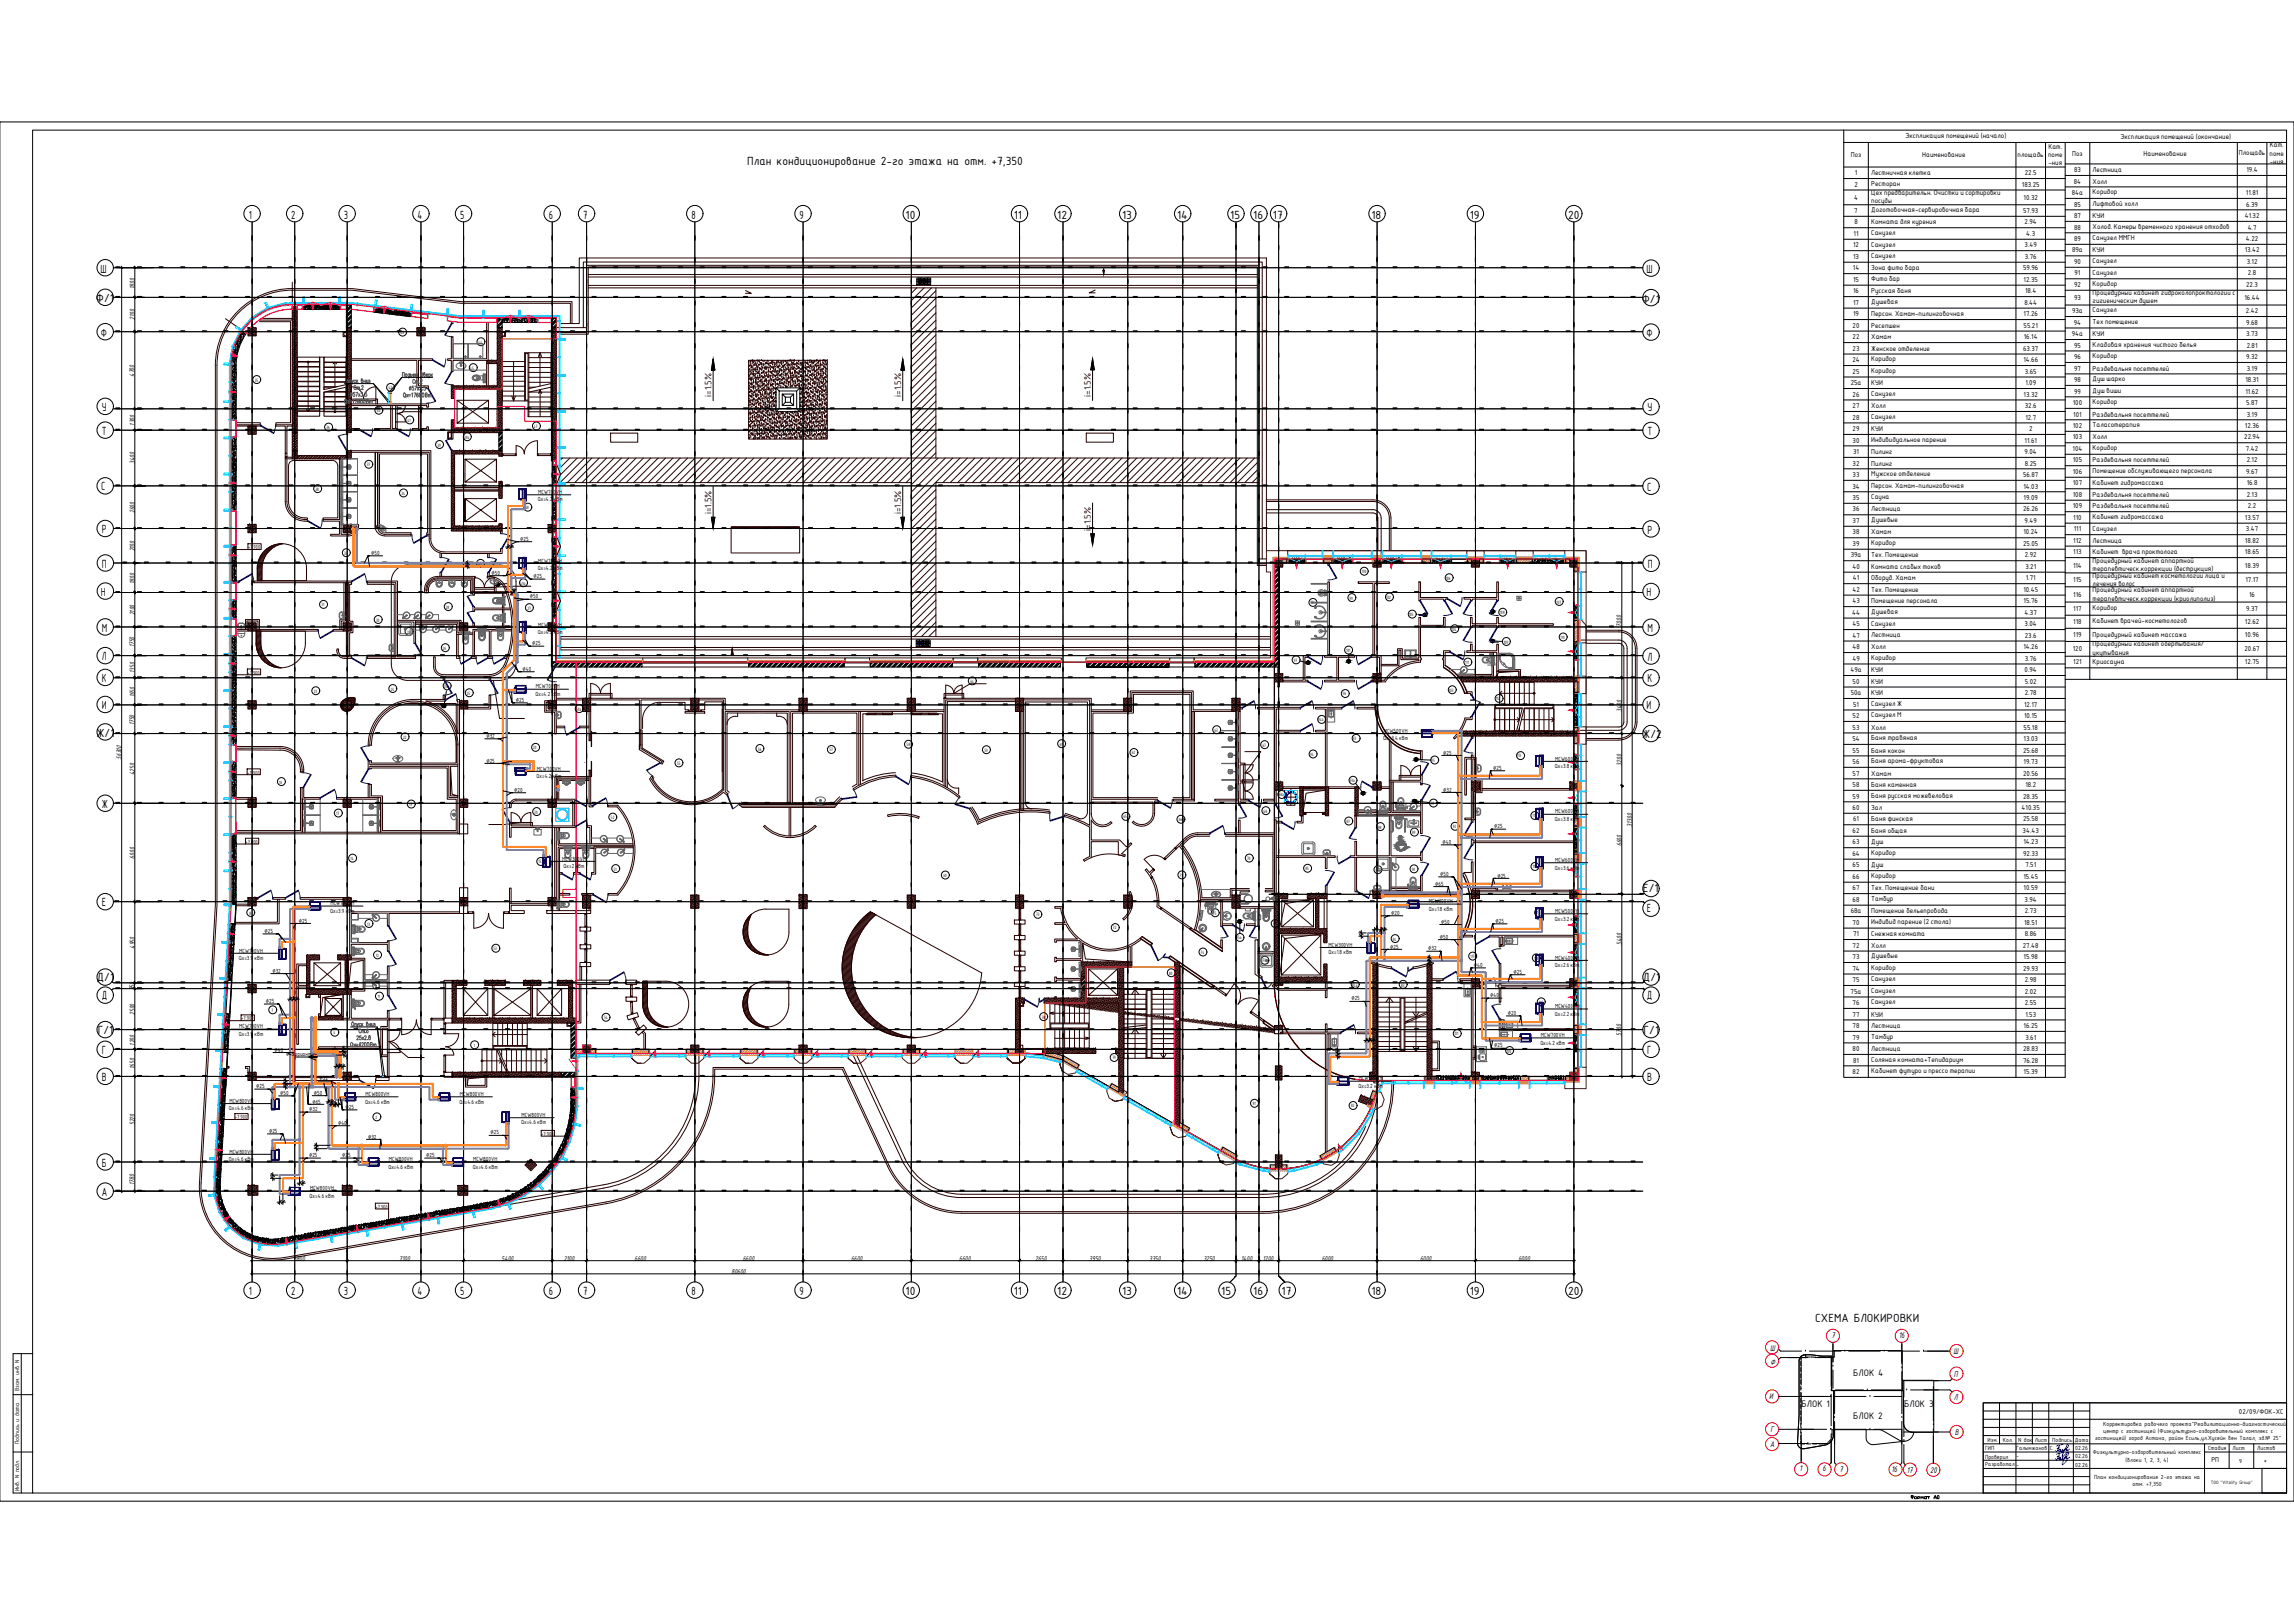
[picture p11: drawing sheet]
<svg xmlns="http://www.w3.org/2000/svg" width="1189mm" height="841mm" viewBox="0 0 1189 841" stroke-linecap="round" stroke-linejoin="round" font-family="sans-serif">
<defs><g id="words">
<g font-size="6.6">
<text x="387" y="86">План кондиционирование 2-го этажа на отм. +7,350</text>
<text x="129" y="113">1</text>
<text x="151" y="113">2</text>
<text x="178" y="113">3</text>
<text x="216" y="113">4</text>
<text x="239" y="113">5</text>
<text x="284" y="113">6</text>
<text x="302" y="113">7</text>
<text x="358" y="113">8</text>
<text x="414" y="113">9</text>
<text x="469" y="113">10</text>
<text x="525" y="113">11</text>
<text x="548" y="113">12</text>
<text x="582" y="113">13</text>
<text x="610" y="113">14</text>
<text x="638" y="113">15</text>
<text x="649" y="113">16</text>
<text x="660" y="113">17</text>
<text x="711" y="113">18</text>
<text x="762" y="113">19</text>
<text x="813" y="113">20</text>
<text x="52" y="141">Ш</text>
<text x="853" y="141">Ш</text>
<text x="50" y="157">Ф/1</text>
<text x="851" y="157">Ф/1</text>
<text x="52" y="174">Ф</text>
<text x="853" y="175">Ф</text>
<text x="53" y="213">У</text>
<text x="854" y="213">У</text>
<text x="53" y="225">Т</text>
<text x="854" y="225">Т</text>
<text x="53" y="254">С</text>
<text x="854" y="254">С</text>
<text x="53" y="276">Р</text>
<text x="854" y="276">Р</text>
<text x="53" y="294">П</text>
<text x="854" y="294">П</text>
<text x="52" y="309">Н</text>
<text x="853" y="309">Н</text>
<text x="53" y="327">М</text>
<text x="854" y="327">М</text>
<text x="53" y="342">Л</text>
<text x="854" y="342">Л</text>
<text x="53" y="353">К</text>
<text x="854" y="354">К</text>
<text x="53" y="367">И</text>
<text x="853" y="367">И</text>
<text x="50" y="382">Ж/1</text>
<text x="851" y="383">Ж/2</text>
<text x="53" y="419">Ж</text>
<text x="851" y="462">Е/1</text>
<text x="53" y="470">Е</text>
<text x="853" y="473">Е</text>
<text x="50" y="508">Д/1</text>
<text x="851" y="508">Д/1</text>
<text x="53" y="518">Д</text>
<text x="853" y="518">Д</text>
<text x="51" y="536">Г/1</text>
<text x="852" y="536">Г/1</text>
<text x="53" y="546">Г</text>
<text x="854" y="546">Г</text>
<text x="53" y="560">В</text>
<text x="854" y="560">В</text>
<text x="53" y="605">Б</text>
<text x="53" y="620">А</text>
<text x="129" y="671">1</text>
<text x="151" y="671">2</text>
<text x="178" y="671">3</text>
<text x="216" y="671">4</text>
<text x="239" y="671">5</text>
<text x="284" y="671">6</text>
<text x="302" y="671">7</text>
<text x="358" y="671">8</text>
<text x="414" y="671">9</text>
<text x="469" y="671">10</text>
<text x="525" y="671">11</text>
<text x="548" y="671">12</text>
<text x="582" y="671">13</text>
<text x="610" y="671">14</text>
<text x="633" y="671">15</text>
<text x="649" y="671">16</text>
<text x="664" y="671">17</text>
<text x="711" y="671">18</text>
<text x="762" y="671">19</text>
<text x="813" y="671">20</text>
<text x="941" y="685">СХЕМА БЛОКИРОВКИ</text>
</g>
<g font-size="5.3" fill="#260000">
<text x="369" y="206" transform="rotate(-90 369 206)">i=1.5%</text>
<text x="467" y="206" transform="rotate(-90 467 206)">i=1.5%</text>
<text x="565" y="206" transform="rotate(-90 565 206)">i=1.5%</text>
<text x="369" y="266" transform="rotate(-90 369 266)">i=1.5%</text>
<text x="467" y="266" transform="rotate(-90 467 266)">i=1.5%</text>
<text x="565" y="275" transform="rotate(-90 565 275)">i=1.5%</text>
</g>
<g font-size="5.3">
<text x="960" y="713">БЛОК 4</text>
<text x="934" y="729">БЛОК 1</text>
<text x="987" y="729">БЛОК 3</text>
<text x="960" y="735">БЛОК 2</text>
</g>
<text font-size="4.9" x="990" y="778">Формат А0</text>
<g font-size="4.6">
<text x="949" y="693">7</text>
<text x="984" y="693">16</text>
<text x="917" y="700">Ш</text>
<text x="1012" y="702">Ш</text>
<text x="917" y="707">Ф</text>
<text x="1013" y="713">П</text>
<text x="917" y="725">И</text>
<text x="1013" y="725">Л</text>
<text x="918" y="742">Г</text>
<text x="1013" y="743">В</text>
<text x="917" y="750">А</text>
<text x="933" y="762">1</text>
<text x="944" y="762">6</text>
<text x="953" y="763">7</text>
<text x="980" y="763">16</text>
<text x="988" y="763">17</text>
<text x="1000" y="763">20</text>
</g>
<g font-size="4">
<text x="70" y="150" transform="rotate(-90 70 150)">1800</text>
<text x="70" y="166" transform="rotate(-90 70 166)">2100</text>
<text x="70" y="195" transform="rotate(-90 70 195)">4700</text>
<text x="70" y="221" transform="rotate(-90 70 221)">1300</text>
<text x="70" y="241" transform="rotate(-90 70 241)">3400</text>
<text x="70" y="266" transform="rotate(-90 70 266)">2600</text>
<text x="70" y="286" transform="rotate(-90 70 286)">2100</text>
<text x="70" y="302" transform="rotate(-90 70 302)">1800</text>
<text x="70" y="319" transform="rotate(-90 70 319)">2100</text>
<text x="840" y="325" transform="rotate(-90 840 325)">7000</text>
<text x="70" y="335" transform="rotate(-90 70 335)">1750</text>
<text x="70" y="349" transform="rotate(-90 70 349)">1350</text>
<text x="70" y="361" transform="rotate(-90 70 361)">1650</text>
<text x="840" y="369" transform="rotate(-90 840 369)">3400</text>
<text x="70" y="376" transform="rotate(-90 70 376)">1750</text>
<text x="63" y="394" transform="rotate(-90 63 394)">56300</text>
<text x="70" y="402" transform="rotate(-90 70 402)">4250</text>
<text x="840" y="397" transform="rotate(-90 840 397)">3200</text>
<text x="846" y="428" transform="rotate(-90 846 428)">31300</text>
<text x="840" y="439" transform="rotate(-90 840 439)">6600</text>
<text x="70" y="445" transform="rotate(-90 70 445)">6000</text>
<text x="70" y="492" transform="rotate(-90 70 492)">4950</text>
<text x="840" y="490" transform="rotate(-90 840 490)">5400</text>
<text x="70" y="513" transform="rotate(-90 70 513)">350</text>
<text x="70" y="526" transform="rotate(-90 70 526)">2500</text>
<text x="840" y="537" transform="rotate(-90 840 537)">5700</text>
<text x="70" y="542" transform="rotate(-90 70 542)">1200</text>
<text x="70" y="554" transform="rotate(-90 70 554)">1650</text>
<text x="70" y="583" transform="rotate(-90 70 583)">5220</text>
<text x="70" y="614" transform="rotate(-90 70 614)">1780</text>
<text x="152" y="653">5800</text>
<text x="207" y="653">7100</text>
<text x="260" y="653">5400</text>
<text x="292" y="653">2100</text>
<text x="329" y="653">6600</text>
<text x="385" y="653">6600</text>
<text x="441" y="653">6600</text>
<text x="497" y="653">6600</text>
<text x="537" y="653">2650</text>
<text x="565" y="653">3950</text>
<text x="596" y="653">3350</text>
<text x="624" y="653">3250</text>
<text x="643" y="653">1400</text>
<text x="654" y="653">1200</text>
<text x="685" y="653">6000</text>
<text x="736" y="653">6000</text>
<text x="787" y="653">6000</text>
<text x="379" y="660">80600</text>
<text x="1160" y="733">02/09/ФОК-ХС</text>
<text x="1146" y="758">РП</text>
</g>
<g font-size="3.6">
<text x="988" y="71">Экспликация помещений (начало)</text>
<text x="1062" y="77">Кат.</text>
<text x="1099" y="72">Экспликация помещений (окончание)</text>
<text x="1176" y="76">Кат.</text>
<text x="959" y="81">Поз</text>
<text x="996" y="81">Наименование</text>
<text x="1046" y="81">площадь</text>
<text x="1061" y="81">поме</text>
<text x="1074" y="81">Поз</text>
<text x="1111" y="81">Наименование</text>
<text x="1160" y="80">Площадь</text>
<text x="1176" y="81">поме</text>
<text x="1062" y="86">-ния</text>
<text x="1075" y="89">83</text>
<text x="1085" y="89">Лестница</text>
<text x="1164" y="89">19.4</text>
<text x="1176" y="85">-ния</text>
<text x="961" y="91">1</text>
<text x="970" y="91">Лестничная клетка</text>
<text x="1049" y="91">22.5</text>
<text x="1075" y="95">84</text>
<text x="1085" y="95">Холл</text>
<text x="961" y="97">2</text>
<text x="970" y="96">Ресторан</text>
<text x="970" y="101">Цех предварительн. Очистки и сортировки</text>
<text x="1048" y="97">183.25</text>
<text x="1074" y="101">84а</text>
<text x="1085" y="101">Коридор</text>
<text x="1164" y="101">11.81</text>
<text x="961" y="104">4</text>
<text x="970" y="105">посуды</text>
<text x="1049" y="104">10.32</text>
<text x="1075" y="107">85</text>
<text x="1085" y="107">Лифтовой холл</text>
<text x="1164" y="107">6.39</text>
<text x="961" y="110">7</text>
<text x="970" y="110">Доготовочная-сервировочная бара</text>
<text x="1048" y="110">57.93</text>
<text x="1075" y="113">87</text>
<text x="1085" y="113">КУИ</text>
<text x="1163" y="113">41.32</text>
<text x="961" y="116">8</text>
<text x="970" y="116">Комната для курения</text>
<text x="1049" y="116">2.94</text>
<text x="1075" y="119">88</text>
<text x="1085" y="119">Холод. Камеры временного хранения отходов</text>
<text x="1165" y="119">4.7</text>
<text x="961" y="122">11</text>
<text x="970" y="122">Санузел</text>
<text x="1050" y="122">4.3</text>
<text x="1075" y="125">89</text>
<text x="1085" y="125">Санузел ММГН</text>
<text x="1164" y="125">4.22</text>
<text x="960" y="128">12</text>
<text x="970" y="128">Санузел</text>
<text x="1049" y="128">3.49</text>
<text x="1074" y="131">89а</text>
<text x="1085" y="131">КУИ</text>
<text x="1163" y="131">13.42</text>
<text x="960" y="134">13</text>
<text x="970" y="134">Санузел</text>
<text x="1049" y="134">3.76</text>
<text x="1075" y="137">90</text>
<text x="1085" y="136">Санузел</text>
<text x="1164" y="137">3.12</text>
<text x="960" y="140">14</text>
<text x="970" y="140">Зона фито бара</text>
<text x="1048" y="140">59.96</text>
<text x="1075" y="143">91</text>
<text x="1085" y="142">Санузел</text>
<text x="1165" y="143">2.8</text>
<text x="960" y="146">15</text>
<text x="970" y="146">Фито бар</text>
<text x="1049" y="146">12.35</text>
<text x="1075" y="149">92</text>
<text x="1085" y="148">Коридор</text>
<text x="1164" y="149">22.3</text>
<text x="960" y="152">16</text>
<text x="970" y="152">Русская баня</text>
<text x="1049" y="152">18.4</text>
<text x="1075" y="156">93</text>
<text x="1085" y="153">Процедурный кабинет гидроколопроктологии с</text>
<text x="1163" y="156">16.44</text>
<text x="960" y="158">17</text>
<text x="970" y="158">Душевая</text>
<text x="1049" y="158">8.44</text>
<text x="1085" y="157">гигиеническим душем</text>
<text x="1085" y="162">Санузел</text>
<text x="960" y="164">19</text>
<text x="970" y="164">Персон. Хамам-пилинговочная</text>
<text x="1049" y="164">17.26</text>
<text x="1074" y="162">93а</text>
<text x="1164" y="162">2.42</text>
<text x="960" y="170">20</text>
<text x="970" y="170">Ресепшен</text>
<text x="1049" y="170">55.21</text>
<text x="1075" y="168">94</text>
<text x="1085" y="168">Тех помещение</text>
<text x="1164" y="168">9.68</text>
<text x="960" y="176">22</text>
<text x="970" y="176">Хамам</text>
<text x="1049" y="176">16.14</text>
<text x="1074" y="174">94а</text>
<text x="1085" y="174">КУИ</text>
<text x="1085" y="180">Кладовая хранения чистого белья</text>
<text x="1164" y="174">3.73</text>
<text x="960" y="182">23</text>
<text x="970" y="182">Женское отделение</text>
<text x="1048" y="182">63.37</text>
<text x="1075" y="180">95</text>
<text x="1085" y="186">Коридор</text>
<text x="1164" y="180">2.81</text>
<text x="960" y="188">24</text>
<text x="970" y="187">Коридор</text>
<text x="1049" y="188">14.66</text>
<text x="1075" y="186">96</text>
<text x="1164" y="186">9.32</text>
<text x="960" y="194">25</text>
<text x="970" y="193">Коридор</text>
<text x="1049" y="194">3.65</text>
<text x="1075" y="192">97</text>
<text x="1085" y="192">Раздевальня посеттелей</text>
<text x="1085" y="198">Душ шарко</text>
<text x="1164" y="192">3.19</text>
<text x="959" y="200">25а</text>
<text x="970" y="200">КУИ</text>
<text x="1050" y="200">1.09</text>
<text x="1075" y="198">98</text>
<text x="1075" y="204">99</text>
<text x="1085" y="204">Душ виши</text>
<text x="1164" y="198">18.31</text>
<text x="1164" y="204">11.62</text>
<text x="960" y="206">26</text>
<text x="970" y="205">Санузел</text>
<text x="1049" y="206">13.32</text>
<text x="1074" y="210">100</text>
<text x="1085" y="210">Коридор</text>
<text x="1164" y="210">5.87</text>
<text x="960" y="212">27</text>
<text x="970" y="212">Холл</text>
<text x="1049" y="212">32.6</text>
<text x="1074" y="216">101</text>
<text x="1085" y="216">Раздевальня посеттелей</text>
<text x="1164" y="216">3.19</text>
<text x="960" y="217">28</text>
<text x="970" y="217">Санузел</text>
<text x="1050" y="217">12.7</text>
<text x="1074" y="222">102</text>
<text x="1085" y="221">Таласотерапия</text>
<text x="1163" y="222">12.36</text>
<text x="960" y="223">29</text>
<text x="970" y="223">КУИ</text>
<text x="1052" y="223">2</text>
<text x="1074" y="228">103</text>
<text x="1085" y="228">Холл</text>
<text x="1163" y="228">22.94</text>
<text x="960" y="229">30</text>
<text x="970" y="229">Индивидуальное парение</text>
<text x="1049" y="229">11.61</text>
<text x="1074" y="234">104</text>
<text x="1085" y="233">Коридор</text>
<text x="1164" y="234">7.42</text>
<text x="960" y="235">31</text>
<text x="970" y="235">Пилинг</text>
<text x="1049" y="235">9.04</text>
<text x="1074" y="240">105</text>
<text x="1085" y="240">Раздевальня посеттелей</text>
<text x="1164" y="240">2.12</text>
<text x="960" y="241">32</text>
<text x="970" y="241">Пилинг</text>
<text x="1049" y="241">8.25</text>
<text x="1074" y="246">106</text>
<text x="1085" y="245">Помещение обслуживающего персонала</text>
<text x="1164" y="246">9.67</text>
<text x="960" y="247">33</text>
<text x="970" y="247">Мужское отделение</text>
<text x="1048" y="247">56.87</text>
<text x="1074" y="252">107</text>
<text x="1085" y="251">Кабинет гидромассажа</text>
<text x="1164" y="252">16.8</text>
<text x="960" y="253">34</text>
<text x="970" y="253">Персон. Хамам-пилинговочная</text>
<text x="1049" y="253">14.03</text>
<text x="1074" y="257">108</text>
<text x="1085" y="257">Раздевальня посеттелей</text>
<text x="1164" y="257">2.13</text>
<text x="960" y="259">35</text>
<text x="970" y="259">Сауна</text>
<text x="1049" y="259">19.09</text>
<text x="1074" y="263">109</text>
<text x="1085" y="263">Раздевальня посеттелей</text>
<text x="1165" y="263">2.2</text>
<text x="960" y="265">36</text>
<text x="970" y="265">Лестница</text>
<text x="1048" y="265">26.26</text>
<text x="1074" y="269">110</text>
<text x="1085" y="269">Кабинет гидромассажа</text>
<text x="1163" y="269">13.57</text>
<text x="960" y="271">37</text>
<text x="970" y="271">Душевые</text>
<text x="1049" y="271">9.49</text>
<text x="1075" y="275">111</text>
<text x="1085" y="275">Санузел</text>
<text x="1164" y="275">3.47</text>
<text x="960" y="277">38</text>
<text x="970" y="277">Хамам</text>
<text x="1049" y="277">10.24</text>
<text x="1074" y="281">112</text>
<text x="1085" y="281">Лестница</text>
<text x="1163" y="281">18.82</text>
<text x="960" y="283">39</text>
<text x="970" y="283">Коридор</text>
<text x="1048" y="283">25.05</text>
<text x="1074" y="287">113</text>
<text x="1085" y="287">Кабинет врача проктолога</text>
<text x="1163" y="287">18.65</text>
<text x="959" y="289">39а</text>
<text x="970" y="289">Тех. Помещение</text>
<text x="1049" y="289">2.92</text>
<text x="1085" y="292">Процедурный кабинет аппартной</text>
<text x="960" y="295">40</text>
<text x="970" y="295">Комната слабых токов</text>
<text x="1050" y="295">3.21</text>
<text x="1074" y="294">114</text>
<text x="1085" y="296">терапевтическ.коррекции (деструкция)</text>
<text x="1085" y="300">Процедурный кабинет косметологии лица и</text>
<text x="1163" y="294">18.39</text>
<text x="960" y="301">41</text>
<text x="970" y="300">Оборуд. Хамам</text>
<text x="1050" y="301">1.71</text>
<text x="1074" y="302">115</text>
<text x="1085" y="304">лечения волос</text>
<text x="1164" y="302">17.17</text>
<text x="960" y="307">42</text>
<text x="970" y="307">Тех. Помещение</text>
<text x="1049" y="307">10.45</text>
<text x="1074" y="309">116</text>
<text x="1085" y="307">Процедурный кабинет аппартной</text>
<text x="1085" y="311">терапевтическ.коррекции (криолиполиз)</text>
<text x="1166" y="309">16</text>
<text x="960" y="313">43</text>
<text x="970" y="312">Помещение персонала</text>
<text x="1049" y="313">15.76</text>
<text x="1074" y="317">117</text>
<text x="1085" y="316">Коридор</text>
<text x="1164" y="317">9.37</text>
<text x="960" y="319">44</text>
<text x="970" y="318">Душевая</text>
<text x="1049" y="319">4.37</text>
<text x="1074" y="323">118</text>
<text x="1085" y="323">Кабинет врачей-косметологов</text>
<text x="1163" y="323">12.62</text>
<text x="960" y="325">45</text>
<text x="970" y="324">Санузел</text>
<text x="1049" y="325">3.04</text>
<text x="1085" y="330">Процедурный кабинет массажа</text>
<text x="960" y="330">47</text>
<text x="970" y="330">Лестница</text>
<text x="1049" y="330">23.6</text>
<text x="1074" y="330">119</text>
<text x="1085" y="335">Процедурный кабинет обертывания/</text>
<text x="1163" y="330">10.96</text>
<text x="960" y="336">48</text>
<text x="970" y="336">Холл</text>
<text x="970" y="342">Коридор</text>
<text x="1049" y="336">14.26</text>
<text x="1074" y="338">120</text>
<text x="1085" y="339">укутывания</text>
<text x="1163" y="338">20.67</text>
<text x="960" y="342">49</text>
<text x="1049" y="342">3.76</text>
<text x="1074" y="344">121</text>
<text x="1085" y="344">Криосауна</text>
<text x="1163" y="344">12.75</text>
<text x="959" y="348">49а</text>
<text x="970" y="348">КУИ</text>
<text x="1049" y="348">0.94</text>
<text x="960" y="354">50</text>
<text x="970" y="354">КУИ</text>
<text x="1049" y="354">5.02</text>
<text x="959" y="360">50а</text>
<text x="970" y="360">КУИ</text>
<text x="970" y="366">Санузел Ж</text>
<text x="1049" y="360">2.78</text>
<text x="960" y="366">51</text>
<text x="970" y="372">Санузел М</text>
<text x="1049" y="366">12.17</text>
<text x="960" y="372">52</text>
<text x="1049" y="372">10.15</text>
<text x="960" y="378">53</text>
<text x="970" y="378">Холл</text>
<text x="970" y="384">Баня травяная</text>
<text x="1049" y="378">55.18</text>
<text x="960" y="384">54</text>
<text x="1049" y="384">13.03</text>
<text x="960" y="390">55</text>
<text x="960" y="396">56</text>
<text x="970" y="390">Баня кокон</text>
<text x="970" y="396">Баня арома-фруктовая</text>
<text x="1048" y="390">25.68</text>
<text x="1049" y="396">19.73</text>
<text x="960" y="402">57</text>
<text x="970" y="402">Хамам</text>
<text x="1048" y="402">20.56</text>
<text x="960" y="408">58</text>
<text x="970" y="408">Баня каменная</text>
<text x="1050" y="408">18.2</text>
<text x="960" y="414">59</text>
<text x="970" y="413">Баня русская можевеловая</text>
<text x="1048" y="414">28.35</text>
<text x="960" y="420">60</text>
<text x="970" y="420">Зал</text>
<text x="1048" y="420">410.35</text>
<text x="960" y="426">61</text>
<text x="970" y="425">Баня финская</text>
<text x="1048" y="426">25.58</text>
<text x="960" y="432">62</text>
<text x="970" y="431">Баня общая</text>
<text x="1048" y="432">34.43</text>
<text x="960" y="438">63</text>
<text x="970" y="437">Душ</text>
<text x="1049" y="438">14.23</text>
<text x="960" y="444">64</text>
<text x="970" y="443">Коридор</text>
<text x="1048" y="444">92.33</text>
<text x="960" y="449">65</text>
<text x="970" y="449">Душ</text>
<text x="1050" y="449">7.51</text>
<text x="960" y="455">66</text>
<text x="970" y="455">Коридор</text>
<text x="1049" y="455">15.45</text>
<text x="960" y="461">67</text>
<text x="970" y="461">Тех. Помещение бани</text>
<text x="1049" y="461">10.59</text>
<text x="960" y="467">68</text>
<text x="970" y="467">Тамбур</text>
<text x="1049" y="467">3.94</text>
<text x="959" y="473">68а</text>
<text x="970" y="473">Помещение бельепровода</text>
<text x="1049" y="473">2.73</text>
<text x="960" y="479">70</text>
<text x="970" y="479">Индивид парение (2 стола)</text>
<text x="1049" y="479">18.51</text>
<text x="960" y="485">71</text>
<text x="970" y="485">Снежная комната</text>
<text x="1049" y="485">8.86</text>
<text x="960" y="491">72</text>
<text x="970" y="491">Холл</text>
<text x="1048" y="491">27.48</text>
<text x="960" y="497">73</text>
<text x="970" y="497">Душевые</text>
<text x="1049" y="497">15.98</text>
<text x="960" y="503">74</text>
<text x="970" y="503">Коридор</text>
<text x="1048" y="503">29.93</text>
<text x="960" y="509">75</text>
<text x="970" y="509">Санузел</text>
<text x="1049" y="509">2.98</text>
<text x="959" y="515">75а</text>
<text x="970" y="515">Санузел</text>
<text x="1049" y="515">2.02</text>
<text x="960" y="521">76</text>
<text x="970" y="520">Санузел</text>
<text x="1049" y="521">2.55</text>
<text x="960" y="527">77</text>
<text x="970" y="527">КУИ</text>
<text x="1050" y="527">1.53</text>
<text x="960" y="533">78</text>
<text x="970" y="533">Лестница</text>
<text x="1049" y="533">16.25</text>
<text x="960" y="539">79</text>
<text x="970" y="538">Тамбур</text>
<text x="1050" y="539">3.61</text>
<text x="960" y="545">80</text>
<text x="970" y="544">Лестница</text>
<text x="1048" y="545">28.83</text>
<text x="960" y="551">81</text>
<text x="970" y="550">Соляная комната+Тепидариум</text>
<text x="1048" y="551">76.28</text>
<text x="960" y="557">82</text>
<text x="970" y="556">Кабинет футуро и прессо терапии</text>
<text x="1049" y="557">15.39</text>
</g>
<g font-size="3.3" fill="#260000">
<text x="129" y="285">+7.900</text>
<text x="128" y="350">+7.900</text>
<text x="128" y="401">+7.900</text>
<text x="127" y="437">+7.900</text>
<text x="125" y="529">+7.900</text>
<text x="122" y="580">+7.900</text>
<text x="281" y="589">+7.900</text>
<text x="195" y="626">+7.900</text>
</g>
<g font-size="3.3">
<text x="10" y="721" transform="rotate(-90 10 721)">Взам. инв. N</text>
<text x="1090" y="743">центр с гостиницей (Физкультурно-оздоровительный комплекс с</text>
<text x="1090" y="739">Корректировка рабочего проекта&quot;Реабилитационно-диагностический</text>
<text x="10" y="748" transform="rotate(-90 10 748)">Подпись и дата</text>
<text x="1030" y="747">Изм.</text>
<text x="1038" y="747">Кол.</text>
<text x="1046" y="747">N док Лист</text>
<text x="1064" y="747">Подпись Дата</text>
<text x="1086" y="746">гостиницей) город Астана, район Есиль,ул.Хусейн бен Талал, зд.№ 25&quot;</text>
<text x="1029" y="756">Проверил</text>
<text x="1029" y="752">ГИП</text>
<text x="1045" y="751">Галымжанов С.</text>
<text x="1045" y="756">-</text>
<text x="1075" y="751">02.26</text>
<text x="1075" y="756">02.26</text>
<text x="1085" y="753">Физкультурно-оздоровительный комплекс</text>
<text x="1144" y="751">Стадия</text>
<text x="1157" y="751">Лист</text>
<text x="1170" y="751">Листов</text>
<text x="1045" y="760">-</text>
<text x="1075" y="760">02.26</text>
<text x="1102" y="757">(блоки 1, 2, 3, 4)</text>
<text x="1160" y="758">9</text>
<text x="1173" y="758">*</text>
<text x="1085" y="766">План кондиционирование 2-го этажа на</text>
<text x="10" y="773" transform="rotate(-90 10 773)">Инв. N подл.</text>
<text x="1105" y="770">отм. +7,350</text>
</g>
<text font-size="3.2" x="1029" y="760">Разработал</text>
<g font-size="3">
<text x="279" y="256">MCW700VH</text>
<text x="279" y="260">Qх=4.2</text>
<text x="287" y="260">кВт</text>
<text x="270" y="280">⌀25</text>
<text x="192" y="288">⌀50</text>
<text x="279" y="292">MCW700VH</text>
<text x="255" y="298">⌀50</text>
<text x="276" y="300">⌀25</text>
<text x="279" y="296">Qх=4.2</text>
<text x="287" y="296">кВт</text>
<text x="275" y="310">⌀50</text>
<text x="279" y="329">Qх=4.2</text>
<text x="279" y="325">MCW700VH</text>
<text x="287" y="329">кВт</text>
<text x="276" y="334">⌀25</text>
<text x="271" y="348">⌀40</text>
<text x="278" y="357">MCW700VH</text>
<text x="267" y="364">⌀25</text>
<text x="278" y="361">Qх=4.2 кВт</text>
<text x="252" y="382">⌀32</text>
<text x="717" y="384">Qх=3.4 кВт</text>
<text x="717" y="380">MCW500VH</text>
<text x="252" y="395">⌀25</text>
<text x="748" y="391">⌀25</text>
<text x="806" y="394">MCW600VH</text>
<text x="278" y="399">MCW700VH</text>
<text x="774" y="399">⌀25</text>
<text x="806" y="398">Qх=3.8 кВт</text>
<text x="278" y="403">Qх=4.2 кВт</text>
<text x="267" y="410">⌀20</text>
<text x="748" y="410">⌀32</text>
<text x="806" y="425">Qх=3.8 кВт</text>
<text x="806" y="422">MCW600VH</text>
<text x="774" y="429">⌀25</text>
<text x="748" y="437">⌀40</text>
<text x="291" y="446">MCW300VH</text>
<text x="292" y="450">Qх=2 кВт</text>
<text x="806" y="447">MCW600VH</text>
<text x="746" y="454">⌀50</text>
<text x="776" y="455">⌀25</text>
<text x="806" y="451">Qх=3.6 кВт</text>
<text x="744" y="459">⌀65</text>
<text x="171" y="473">Qх=3.9 кВт</text>
<text x="171" y="469">MCW700VH</text>
<text x="740" y="468">MCW300VH</text>
<text x="741" y="472">Qх=1.8 кВт</text>
<text x="806" y="473">MCW500VH</text>
<text x="155" y="478">⌀25</text>
<text x="721" y="474">⌀20</text>
<text x="747" y="479">⌀50</text>
<text x="775" y="478">⌀25</text>
<text x="806" y="477">Qх=3.2 кВт</text>
<text x="137" y="483">⌀25</text>
<text x="688" y="491">MCW300VH</text>
<text x="720" y="492">⌀25</text>
<text x="746" y="486">⌀50</text>
<text x="124" y="497">Qх=3.9 кВт</text>
<text x="124" y="494">MCW700VH</text>
<text x="689" y="494">Qх=1.8 кВт</text>
<text x="740" y="492">⌀32</text>
<text x="806" y="497">MCW400VH</text>
<text x="764" y="501">⌀40</text>
<text x="806" y="501">Qх=2.6 кВт</text>
<text x="141" y="504">⌀32</text>
<text x="784" y="505">⌀25</text>
<text x="138" y="520">⌀25</text>
<text x="700" y="518">⌀25</text>
<text x="772" y="517">⌀40</text>
<text x="781" y="526">⌀20</text>
<text x="806" y="526">Qх=2.2 кВт</text>
<text x="806" y="522">MCW400VH</text>
<text x="124" y="533">MCW700VH</text>
<text x="124" y="537">Qх=3.9 кВт</text>
<text x="799" y="537">MCW700VH</text>
<text x="142" y="545">⌀40</text>
<text x="774" y="543">⌀25</text>
<text x="798" y="541">Qх=4.2 кВт</text>
<text x="148" y="547">⌀&lt;</text>
<text x="151" y="547">варианты</text>
<text x="163" y="547">&gt;</text>
<text x="133" y="564">⌀25</text>
<text x="166" y="560">⌀32</text>
<text x="704" y="564">Qх=3.2 кВт</text>
<text x="704" y="560">MCW500VH</text>
<text x="145" y="567">⌀50</text>
<text x="163" y="567">⌀50</text>
<text x="189" y="568">MCW800VH</text>
<text x="238" y="568">MCW800VH</text>
<text x="119" y="575">Qх=4.6 кВт</text>
<text x="119" y="571">MCW800VH</text>
<text x="160" y="576">⌀32</text>
<text x="162" y="572">⌀65</text>
<text x="179" y="575">⌀25</text>
<text x="189" y="572">Qх=4.6 кВт</text>
<text x="238" y="572">Qх=4.6 кВт</text>
<text x="270" y="579">MCW800VH</text>
<text x="139" y="587">⌀25</text>
<text x="175" y="583">⌀40</text>
<text x="254" y="588">⌀25</text>
<text x="270" y="583">Qх=4.6 кВт</text>
<text x="191" y="590">⌀32</text>
<text x="119" y="598">MCW800VH</text>
<text x="160" y="600">⌀25</text>
<text x="177" y="600">⌀25</text>
<text x="221" y="600">⌀25</text>
<text x="119" y="602">Qх=4.6 кВт</text>
<text x="201" y="606">Qх=4.6 кВт</text>
<text x="202" y="602">MCW800VH</text>
<text x="245" y="606">Qх=4.6 кВт</text>
<text x="245" y="602">MCW800VH</text>
<text x="161" y="617">MCW800VH</text>
<text x="160" y="621">Qх=4.6 кВт</text>
</g>
<g font-size="2.6">
<text x="208" y="173">43</text>
<text x="248" y="178">44</text>
<text x="244" y="192">45</text>
<text x="132" y="198">35</text>
<text x="201" y="202">42</text>
<text x="195" y="214">40</text>
<text x="211" y="219">41</text>
<text x="277" y="222">47</text>
<text x="169" y="222">36</text>
<text x="241" y="227">39a</text>
<text x="227" y="231">39</text>
<text x="190" y="242">37</text>
<text x="164" y="254">38</text>
<text x="208" y="257">34</text>
<text x="272" y="264">48</text>
<text x="178" y="287">33</text>
<text x="248" y="293">49</text>
<text x="706" y="297">100</text>
<text x="270" y="303">49a</text>
<text x="749" y="300">106</text>
<text x="699" y="311">99</text>
<text x="718" y="310">102</text>
<text x="167" y="314">31</text>
<text x="231" y="315">28</text>
<text x="273" y="316">27</text>
<text x="679" y="313">98</text>
<text x="807" y="313">107</text>
<text x="195" y="322">30</text>
<text x="730" y="319">105</text>
<text x="777" y="318">108</text>
<text x="211" y="328">29</text>
<text x="752" y="327">104</text>
<text x="779" y="334">109</text>
<text x="809" y="331">110</text>
<text x="230" y="337">26</text>
<text x="698" y="338">101</text>
<text x="670" y="343">97</text>
<text x="759" y="344">111</text>
<text x="503" y="354">64</text>
<text x="163" y="359">23</text>
<text x="203" y="358">24</text>
<text x="230" y="356">25a</text>
<text x="242" y="360">25</text>
<text x="751" y="358">103</text>
<text x="696" y="360">96</text>
<text x="775" y="363">112</text>
<text x="299" y="368">50a</text>
<text x="683" y="374">94a</text>
<text x="209" y="383">22</text>
<text x="629" y="379">63</text>
<text x="701" y="384">93</text>
<text x="276" y="388">20</text>
<text x="393" y="389">56</text>
<text x="430" y="389">57</text>
<text x="470" y="387">58</text>
<text x="510" y="389">59</text>
<text x="549" y="386">61</text>
<text x="654" y="387">67</text>
<text x="587" y="391">62</text>
<text x="679" y="392">94</text>
<text x="742" y="395">95</text>
<text x="786" y="393">113</text>
<text x="351" y="396">55</text>
<text x="145" y="406">16</text>
<text x="699" y="405">93a</text>
<text x="663" y="413">68a</text>
<text x="212" y="418">19</text>
<text x="742" y="417">91</text>
<text x="174" y="422">17</text>
<text x="277" y="422">30</text>
<text x="317" y="424">52</text>
<text x="582" y="424">65</text>
<text x="611" y="426">66</text>
<text x="655" y="421">68</text>
<text x="794" y="424">114</text>
<text x="698" y="426">87</text>
<text x="714" y="429">88</text>
<text x="753" y="429">92</text>
<text x="732" y="432">89</text>
<text x="182" y="446">14</text>
<text x="279" y="447">15</text>
<text x="646" y="446">70</text>
<text x="794" y="450">115</text>
<text x="318" y="451">51</text>
<text x="489" y="454">60</text>
<text x="611" y="454">71</text>
<text x="677" y="451">85</text>
<text x="713" y="452">89a</text>
<text x="732" y="451">90</text>
<text x="129" y="474">8</text>
<text x="629" y="474">75</text>
<text x="796" y="474">116</text>
<text x="190" y="480">13</text>
<text x="537" y="475">73</text>
<text x="660" y="480">76</text>
<text x="577" y="482">72</text>
<text x="641" y="487">75a</text>
<text x="722" y="487">84</text>
<text x="195" y="496">12</text>
<text x="256" y="492">53</text>
<text x="622" y="494">74</text>
<text x="762" y="496">117</text>
<text x="795" y="497">118</text>
<text x="654" y="499">77</text>
<text x="606" y="505">80</text>
<text x="701" y="511">84a</text>
<text x="726" y="511">83</text>
<text x="196" y="517">11</text>
<text x="798" y="520">119</text>
<text x="141" y="524">7</text>
<text x="540" y="528">78</text>
<text x="313" y="528">54</text>
<text x="173" y="536">4</text>
<text x="754" y="537">121</text>
<text x="246" y="542">1</text>
<text x="781" y="545">120</text>
<text x="576" y="549">79</text>
<text x="649" y="573">81</text>
<text x="700" y="574">82</text>
<text x="195" y="580">2</text>
<text x="1146" y="769">ТОО &quot;Vitality Group&quot;</text>
</g>
<g font-size=".9">
<text x="263" y="283">200</text>
<text x="242" y="293" transform="rotate(-90 242 293)">200</text>
<text x="265" y="307" transform="rotate(-45 265 307)">200</text>
<text x="705" y="485" transform="rotate(-90 705 485)">200</text>
<text x="713" y="481">400</text>
<text x="716" y="481">200</text>
<text x="741" y="498" transform="rotate(-90 741 498)">200</text>
<text x="741" y="499" transform="rotate(-90 741 499)">200</text>
<text x="151" y="517">200</text>
<text x="152" y="517">200</text>
<text x="708" y="539">200</text>
<text x="710" y="539">200</text>
<text x="178" y="545" transform="rotate(-90 178 545)">200</text>
<text x="693" y="546" transform="rotate(-90 693 546)">200</text>
<text x="178" y="547" transform="rotate(-90 178 547)">200</text>
<text x="693" y="547" transform="rotate(-90 693 547)">200</text>
<text x="175" y="552">200</text>
<text x="176" y="552">200</text>
<text x="148" y="563" transform="rotate(-90 148 563)">200</text>
<text x="148" y="561" transform="rotate(-90 148 561)">200</text>
<text x="170" y="571">200</text>
<text x="172" y="572">200</text>
<text x="174" y="572">200</text>
<text x="164" y="595" transform="rotate(-90 164 595)">200</text>
<text x="141" y="610" transform="rotate(-90 141 610)">200</text>
<text x="155" y="613">200</text>
<text x="145" y="622">200</text>
</g>
</g></defs>
<!-- layer: OSI -->
<g fill="#260000" stroke="#260000" stroke-width=".52">
<path d="M572 140v2v-2z"/>
<path d="M379 336l1 3h-1zM379 339h1z"/>
</g>
<g fill="none" stroke="#260000" stroke-width=".52">
<path d="M304 136v36h-16M304 137h348M572 139v1M652 136v154h4M151 159h3v75h-3v-10h3h-3zM151 146v14h1M152 159v1M152 159h.1M153 159h.1M153 159l-1 1M154 159h.1M154 159l-1 1"/>
<path d="M305 149h347M305 148h347M305 142h347M305 144h347M386 151l3 1h-3M472 149v88M475 149l-3 3M479 149l-7 7M483 149l-11 11M485 151l-13 12M485 154l-13 13M485 158l-13 13"/>
<path d="M485 149v88M568 150l-3 2h3M572 140v2zM117 165l11 8M128 170h5v4h-5zM129 173h.1M129 172h-1M129 172h.1M129 171h-1M129 171h.1M129 170l-1 1M129 174h.1"/>
<path d="M130 172l-1 1M130 172h.1M130 171l-1 1M130 171h.1M130 170h-1M130 170l-1 1M130 170h.1M130 173v1M130 173h.1M131 172l-1 1M131 170h-1M131 172h.1"/>
<path d="M131 171l-1 1M131 171h.1M131 174h.1M131 170l-1 1M131 170h.1M131 173l-1 1M132 173h.1M132 172l-1 1M132 172h.1M132 171l-1 1M132 171h.1M132 174h.1"/>
<path d="M132 170l-1 1M132 173l-1 1M133 172h.1M133 172l-1 1M133 170l-1 1M133 171l-1 1M133 173h-1M133 174h.1M134 167h17v52h-8v1M134 166l2-1h15v1zM152 163h.1M152 173h.1"/>
<path d="M152 166h-1M152 176h-1M152 169h.1M152 180h.1M152 162h-1M152 172h-1M152 165h.1M152 176h.1M152 168l-1 1M152 179h-1M152 162h.1M152 172h.1"/>
<path d="M152 165h-1M152 175h-1M152 168h.1M152 179h.1M152 161h-1M152 171l-1 1M152 164h.1M152 175h.1M152 167l-1 1M152 178h-1M152 160h.1M152 171h.1"/>
<path d="M152 163l-1 1M152 174l-1 1M152 167h.1M152 178h.1M152 170l-1 1M152 174h.1M152 166l-1 1M152 177l-1 1M152 170h.1M152 162l-1 1M152 173l-1 1M152 166h.1"/>
<path d="M152 177h.1M152 169v1M152 180v1M153 162h.1M153 173h.1M153 165l-1 1M153 176l-1 1M153 169h.1M153 179h.1M153 161l-1 1M153 172l-1 1M153 165h.1"/>
<path d="M153 176h.1M153 168l-1 1M153 179l-1 1M153 161h.1M153 172h.1M153 164l-1 1M153 175l-1 1M153 168h.1M153 178h.1M153 160l-1 1M153 171l-1 1M153 164h.1"/>
<path d="M153 175h.1M153 167l-1 1M153 178l-1 1M153 160h.1M153 171h.1M153 163l-1 1M153 174l-1 1M153 167h.1M153 177h.1M153 170l-1 1M153 163h.1M153 174h.1"/>
<path d="M153 166l-1 1M153 177h-1M153 170h.1M153 162l-1 1M153 173l-1 1M153 166h.1M153 169v1M153 179v1M154 162h.1M154 172h.1M154 165l-1 1M154 175l-1 1"/>
<path d="M154 169h.1M154 179h.1M154 161l-1 1M154 172l-1 1M154 165h.1M154 175h.1M154 168l-1 1M154 178l-1 1M154 161h.1M154 171h.1M154 164l-1 1M154 174l-1 1"/>
<path d="M154 168h.1M154 178h.1M154 160l-1 1M154 171l-1 1M154 162l-1 1M154 163l-1 1M154 165v1M154 166l-1 1M154 167l-1 1M154 170l-1 1M154 173h-1M154 174h-1"/>
<path d="M154 176h.1M154 177h-1M154 177l-1 1M154 180h.1M180 170h2v54h-2zM180 172h-2v2h2M180 179h.1M180 170h.1M180 171h.1M180 175h.1M180 178h.1M180 170v1"/>
<path d="M180 174h.1M180 177h.1M180 173v1M180 180h.1M180 173h.1M180 176v1M180 172v1M180 176h.1M180 179v1M181 172h.1M181 175l-1 1M181 179h.1"/>
<path d="M181 171l-1 1h-2v2h2M181 175h.1M181 178l-1 1M181 171h.1M181 174l-1 1M181 177h.1M181 170l-1 1M181 174h.1M181 177l-1 1M181 173l-1 1M181 176h.1M181 179l-1 1"/>
<path d="M181 173h.1M181 176l-1 1M181 172l-1 1M181 178v1M182 172h.1M182 175h-1M182 178h.1M182 171l-1 1M182 174h.1M182 177l-1 1M182 171h.1M182 170l-1 1"/>
<path d="M182 174h-1M182 177h.1M182 170h.1M182 173h.1M182 172h-1M182 173h-1M182 175h.1M182 176h-1M182 176l-1 1M182 179h.1M182 179l-1 1M216 170h4v4h-4z"/>
<path d="M216 171h.1M216 174h.1M216 170h.1M217 173h-1M217 172h.1M217 172h-1M217 171h.1M217 171l-1 1M217 170l-1 1M217 170h.1M217 173v1M217 173h.1"/>
<path d="M218 172l-1 1M218 172h.1M218 171l-1 1M218 170h-1M218 171h.1M218 170l-1 1M218 174h.1M218 170h.1M218 173l-1 1M218 173h.1M219 172l-1 1M219 170h-1"/>
<path d="M219 172h.1M219 171l-1 1M219 171h.1M219 174h.1M219 170l-1 1M219 170h.1M219 173l-1 1M220 173h.1M220 172l-1 1M220 172h.1M220 171l-1 1M220 171h.1"/>
<path d="M220 174h.1M220 170l-1 1M220 170h.1M220 173l-1 1M234 167v1h1v-1M252 167v19h-17v-11h-1v11h-2v1h2v6h1v-6h17M253 167v20M258 173h.1M258 176h.1M258 170h2v54h-26v-6h2v4h22v-20h-22v4h-2v-6h24v-12h-6v-1h6zM258 179h.1M258 172h.1"/>
<path d="M258 175h.1M258 178h.1M258 171h.1M258 174h.1M258 177h.1M258 170v1M259 173l-1 1M259 176h.1M259 179l-1 1M259 172h.1M259 175l-1 1M259 179h.1"/>
<path d="M259 172l-1 1M259 175h.1M259 178l-1 1M259 171h.1M259 174l-1 1M259 178h.1M259 171l-1 1M259 174h.1M259 170l-1 1M259 177l-1 1M259 170h.1M259 177h.1"/>
<path d="M260 173h.1M260 176l-1 1M260 180h.1M260 172l-1 1M260 176h.1M260 173v-1h2v2h-2M260 179l-1 1M260 172h.1M260 175l-1 1M260 179h.1M260 171l-1 1M260 175h.1"/>
<path d="M260 170h.1M260 178l-1 1M260 171h.1M260 174l-1 1M260 178h.1M260 170l-1 1M260 172h2v2h-2M260 173l-1 1M260 175v1M260 176v1M260 177l-1 1M260 179v1"/>
<path d="M286 170h2v69h-2zM286 179h.1M286 171h.1M286 175h.1M286 178h.1M286 174h.1M286 177h.1M286 170h.1M286 173h.1M286 176h.1M286 179v1M287 179h.1"/>
<path d="M287 172l-1 1M287 175h.1M287 178l-1 1M287 172h.1M287 175h-1M287 178h.1M287 171l-1 1M287 174h.1M287 177l-1 1M287 171h.1M287 170l-1 1M287 174h-1"/>
<path d="M287 177h.1M287 173h.1M287 176l-1 1M287 176h.1M287 179l-1 1M287 175v1M288 179h.1M288 171l-1 1M288 175h.1M288 178l-1 1M288 171h.1M288 170h-1"/>
<path d="M288 174l-1 1M288 178h.1M288 170l-1 1M288 174h.1M288 177l-1 1M288 170h.1M288 173l-1 1M288 177h.1M288 180l-1 1M288 173h.1M288 176l-1 1M288 172h.1"/>
<path d="M288 172l-1 1M288 175v1M288 178v1M288 179l-1 1M288 170h16M291 173h14v-35h347v155h4M291 168h9v-34h356v151M296 168v-11h-57l-56-7h-32a39 39 0 0 0-39 39M296 168v-12h-57l-56-6h-32a40 40 0 0 0-39 39M302 170v-34h352v154M485 174l-13 12M485 177l-13 13"/>
<path d="M485 162l-13 13M485 166l-13 13M485 170l-13 12M112 189v280l-9 144a38 38 0 0 0 45 39l166-28a68 68 0 0 0 56-70h67l23 50a42 42 0 0 0 38 25M112 189v280l-8 144a37 37 0 0 0 43 39M152 184h.1M152 194h.1M152 187h-1M152 197h-1M152 190h.1M152 183h-1M152 193h-1"/>
<path d="M152 186h.1M152 197h.1M152 189l-1 1M152 200h-1M152 183h.1M152 193h.1M152 186h-1M152 196h-1M152 189h.1M152 200h.1M152 182h-1M152 192l-1 1"/>
<path d="M152 185h.1M152 196h.1M152 188l-1 1M152 199h-1M152 182h.1M152 192h.1M152 185h-1M152 195l-1 1M152 188h.1M152 199h.1M152 181h-1M152 191l-1 1"/>
<path d="M152 195h.1M152 187l-1 1M152 198l-1 1M152 191h.1M152 184h-1M152 194l-1 1M152 187h.1M152 198h.1M152 190v1M153 183h.1M153 194h.1M153 186l-1 1"/>
<path d="M153 197l-1 1M153 190h.1M153 182l-1 1M153 193l-1 1M153 186h.1M153 197h.1M153 189l-1 1M153 200l-1 1M153 182h.1M153 193h.1M153 185l-1 1M153 196l-1 1"/>
<path d="M153 189h.1M153 199h.1M153 181l-1 1M153 192l-1 1M153 185h.1M153 196h.1M153 188l-1 1M153 199l-1 1M153 181h.1M153 192h.1M153 184l-1 1M153 195l-1 1"/>
<path d="M153 188h.1M153 198h.1M153 180l-1 1M153 191l-1 1M153 184h.1M153 195h.1M153 187l-1 1M153 198l-1 1M153 180h.1M153 191h.1M153 183l-1 1M153 194l-1 1"/>
<path d="M153 187h.1M153 190v1M154 183h.1M154 194h.1M154 186l-1 1M154 197h-1M154 190h.1M154 182l-1 1M154 193l-1 1M154 186h.1M154 196h.1M154 189l-1 1"/>
<path d="M154 199l-1 1M154 182h.1M154 193h.1M154 185l-1 1M154 196h-1M154 189h.1M154 199h.1M154 181l-1 1M154 192l-1 1M154 180l-1 1M154 183l-1 1M154 184l-1 1"/>
<path d="M154 186v1M154 187l-1 1M154 188l-1 1M154 189v1M154 190v1M154 191l-1 1M154 194h-1M154 195h-1M154 197h.1M154 198h-1M154 198l-1 1M154 200h.1"/>
<path d="M154 185h12v31h-12zM154 188h12v-3h2v3h11v25h-11v-10h11M154 190h12M154 193h12M154 195h12M154 198h12M154 192h12M160 188v25l-1-1M168 188v14v-2h7M168 185h11v13h-11zM168 188h11M168 190h11"/>
<path d="M168 193h11M168 195h11M168 196h11M168 198h11M173 189l1-1v1M174 188v13h-6M179 199l-11 3M180 189h.1M180 200h.1M180 182h.1M180 192h.1M180 185h.1"/>
<path d="M180 196h.1M180 188v1M180 199h.1M180 195h.1M180 188h.1M180 181h.1M180 191v1M180 184h.1M180 187v1M180 198h.1M180 191h.1M180 194v1"/>
<path d="M180 187h.1M180 190v1M180 183h.1M180 194h.1M180 186v1M180 197v1M180 190h.1M180 193v1M180 186h.1M180 197h.1M180 189v1M180 200v1"/>
<path d="M181 182h.1M181 193h.1M181 185l-1 1M181 196l-1 1M181 189h.1M181 200h.1M181 182h-1M181 192l-1 1M181 185h.1M181 196h.1M181 188l-1 1M181 199l-1 1"/>
<path d="M181 181h.1M181 192h.1M181 184l-1 1M181 195l-1 1M181 188h.1M181 199h.1M181 180l-1 1M181 191l-1 1M181 184h.1M181 195h.1M181 187l-1 1M181 198l-1 1"/>
<path d="M181 180h.1M181 191h.1M181 183l-1 1M181 194l-1 1M181 187h.1M181 197h.1M181 190l-1 1M181 183h.1M181 194h.1M181 186l-1 1M181 197l-1 1M181 190h.1"/>
<path d="M181 187l1-1h42v1h-7v13h5v1h-6v-14h-34l-1 1M181 182l-1 1M181 193l-1 1M181 186h.1M181 189v1M181 199v1M182 182h.1M182 193h.1M182 185l-1 1M182 196l-1 1M182 189h.1M182 199h.1"/>
<path d="M182 181l-1 1M182 192l-1 1M182 185h.1M182 195h.1M182 188l-1 1M182 198l-1 1M182 181h.1M182 192h.1M182 184l-1 1M182 195l-1 1M182 188h.1M182 198h.1"/>
<path d="M182 180l-1 1M182 191l-1 1M182 184h.1M182 194h.1M182 191h.1M182 182l-1 1M182 183l-1 1M182 185v1M182 188v1M182 189v1M182 190l-1 1M182 193h-1"/>
<path d="M182 194h-1M182 196h.1M182 197h-1M182 197l-1 1M182 200h.1M234 200h1M234 200h.1M236 200l-1 1M237 200l-1 1M237 200h.1M238 200h.1M240 200l-1 1"/>
<path d="M240 200h.1M241 200h.1M243 200v1M244 200h.1M245 200h.1M246 200l-1 1M247 200l-1 1M248 200h-1M249 200h.1M250 200l-1 1M251 200h-1M252 200h-1"/>
<path d="M252 188v12M253 188h-1M253 188h.1M253 187h-1M253 188v12l-1 1M254 188h.1M254 187h-1M254 187l-1 1M254 187h.1M254 200l-1 1M255 188h.1M255 200h-1"/>
<path d="M255 187l-1 1M255 187h.1M255 200h.1M256 188h.1M256 187l-1 1M257 187l-1 1M257 187h.1M257 200l-1 1M257 188h.1M257 187v1M258 187h.1M258 183h.1"/>
<path d="M258 194h.1M258 197h.1M258 186h.1M258 190h.1M258 182v1M258 193h.1M258 189h.1M258 200l-1 1M258 182h.1M258 185v1M258 196h.1M258 199h.1"/>
<path d="M258 181v1M258 192h.1M258 185h.1M258 188v1M258 181h.1M258 184v1M258 195h.1M258 188h.1M258 198h.1M258 180v1M258 191v1M258 184h.1"/>
<path d="M258 187v1M259 180h.1M259 191h.1M259 183l-1 1M259 194l-1 1M259 187h.1M259 197h.1M259 190l-1 1M259 183h.1M259 194h.1M259 186l-1 1M259 197h-1"/>
<path d="M259 190h.1M259 182l-1 1M259 193l-1 1M259 186h.1M259 196h.1M259 189l-1 1M259 199l-1 1M259 182h.1M259 193h.1M259 185l-1 1M259 196h-1M259 189h.1"/>
<path d="M259 199h.1M259 181l-1 1M259 192l-1 1M259 185h.1M259 195h.1M259 188l-1 1M259 198l-1 1M259 181h.1M259 184l-1 1M259 188h.1M259 198h.1M259 180l-1 1"/>
<path d="M259 191l-1 1M260 184h.1M260 194h.1M260 187l-1 1M260 197l-1 1M260 190h.1M260 183l-1 1M260 193l-1 1M260 187h.1M260 197h.1M260 190l-1 1M260 183h.1"/>
<path d="M260 193h.1M260 186l-1 1M260 196l-1 1M260 189h.1M260 200h.1M260 182l-1 1M260 192l-1 1M260 186h.1M260 196h.1M260 189l-1 1M260 199l-1 1M260 182h.1"/>
<path d="M260 192h.1M260 185l-1 1M260 195l-1 1M260 188h.1M260 199h.1M260 181l-1 1M260 191l-1 1M260 180v1M260 182v1M260 183v1M260 184l-1 1M260 185h.1"/>
<path d="M260 188h-1M260 191h.1M260 194l-1 1M260 197v1M260 198l-1 1M260 190h12M260 192h12M260 195h12M260 198h12M266 187v21M272 187h-12v21h14v8h12v-33h-14v25M272 183h2v24h-2z"/>
<path d="M274 198h12M274 196h12M274 193h12M274 190h12M274 188h12M274 185h12M274 183v33M279 185l1-2v17M280 183l1 2M286 199l-12 2M286 189h.1M286 200h.1"/>
<path d="M286 182h.1M286 192h.1M286 185h.1M286 196h.1M286 188h.1M286 199h.1M286 181h.1M286 184v1M286 195h.1M286 180v1M286 191h.1M286 184h.1"/>
<path d="M286 187v1M286 198h.1M286 180h.1M286 183v1M286 194h.1M286 187h.1M286 197h.1M286 190v1M286 183h.1M286 186v1M287 190h.1M287 182l-1 1"/>
<path d="M287 193l-1 1M287 186h.1M287 196h.1M287 189l-1 1M287 199l-1 1M287 182h.1M287 193h.1M287 185l-1 1M287 196l-1 1M287 189h.1M287 199h.1M287 181l-1 1"/>
<path d="M287 192l-1 1M287 185h.1M287 195h.1M287 188l-1 1M287 198l-1 1M287 181h.1M287 192h.1M287 184l-1 1M287 195l-1 1M287 188h.1M287 198h.1M287 180l-1 1"/>
<path d="M287 191l-1 1M287 184h.1M287 194h.1M287 187l-1 1M287 197l-1 1M287 180h.1M287 191h.1M287 183l-1 1M287 194h-1M287 187h.1M287 197h.1M287 190l-1 1"/>
<path d="M287 183h.1M287 186v1M287 196v1M288 190h.1M288 182l-1 1M288 193h-1M288 186h.1M288 196h.1M288 189l-1 1M288 199l-1 1M288 182h.1M288 192h.1"/>
<path d="M288 185l-1 1M288 195l-1 1M288 188h.1M288 199h.1M288 181l-1 1M288 191l-1 1M288 185h.1M288 195h.1M288 188l-1 1M288 198l-1 1M288 181h.1M288 191h.1"/>
<path d="M288 184l-1 1M288 194l-1 1M288 187h.1M288 198h.1M288 190l-1 1M288 184h.1M288 194h.1M288 187l-1 1M288 197l-1 1M288 181v1M288 182v1M288 183l-1 1"/>
<path d="M288 186v1M288 189h.1M288 190h-1M288 193h.1M288 193l-1 1M288 196v1M288 199v1M388 190h.1M388 195h.1M388 187h41v41h-41zM388 192h.1M388 188h.1"/>
<path d="M388 193h.1M388 199h.1M388 194h.1M388 197h.1M388 198h.1M388 196h.1M389 195h.1M389 190h.1M389 193h.1M389 199h.1M389 196h.1M389 188h.1"/>
<path d="M389 194h.1M389 197h.1M389 189h.1M389 191h.1M389 192h.1M389 198h.1M389 187h.1M390 193h.1M390 190h.1M390 199h.1M390 197h.1M390 196h.1"/>
<path d="M390 192h.1M390 200h.1M390 187h.1M390 191h.1M390 194h.1M390 188h.1M390 195h.1M390 189h.1M390 198h.1M391 198h.1M391 194h.1M391 190h.1"/>
<path d="M391 196h.1M391 195h.1M391 187h.1M391 192h.1M391 189h.1M391 188h.1M391 191h.1M391 193h.1M392 194h.1M392 192h.1M392 196h.1M392 197h.1"/>
<path d="M392 198h.1M392 199h.1M392 189h.1M392 190h.1M392 193h.1M392 187h.1M392 188h.1M393 191h.1M393 196h.1M393 192h.1M393 193h.1M393 199h.1"/>
<path d="M393 195h.1M393 187h.1M393 197h.1M393 198h.1M393 194h.1M393 190h.1M393 189h.1M393 200h.1M394 188h.1M394 189h.1M394 195h.1M394 191h.1"/>
<path d="M394 196h.1M394 193h.1M394 194h.1M394 198h.1M394 192h.1M394 199h.1M394 197h.1M395 188h.1M395 194h.1M395 187h.1M395 197h.1M395 193h.1"/>
<path d="M395 189h.1M395 195h.1M395 192h.1M395 190h.1M395 198h.1M395 199h.1M395 191h.1M395 200h.1M395 196h.1M396 193h.1M396 190h.1M396 196h.1"/>
<path d="M396 199h.1M396 187h.1M396 189h.1M396 191h.1M396 198h.1M396 192h.1M396 194h.1M396 197h.1M396 195h.1M397 192h.1M397 197h.1M397 189h.1"/>
<path d="M397 191h.1M397 195h.1M397 200h.1M397 198h.1M397 188h.1M397 190h.1M397 193h.1M397 194h.1M398 190h.1M398 195h.1M398 199h.1M398 189h.1"/>
<path d="M398 187h.1M398 191h.1M398 196h.1M398 193h.1M398 192h.1M398 200h.1M398 194h.1M398 198h.1M398 197h.1M399 197h.1M399 193h.1M399 198h.1"/>
<path d="M399 188h.1M399 195h.1M399 191h.1M399 190h.1M399 196h.1M399 192h.1M399 199h.1M399 200h.1M400 197h.1M400 188h.1M400 198h.1M400 200h.1"/>
<path d="M400 191h.1M400 193h.1M400 187h.1M400 194h.1M400 190h.1M400 195h.1M400 199h.1M400 189h.1M400 192h.1M401 194h.1M401 195h.1M401 199h.1"/>
<path d="M401 196h.1M401 191h.1M401 197h.1M401 188h.1M401 190h.1M401 198h.1M401 193h.1M401 189h.1M402 188h.1M402 190h.1M402 195h.1M402 189h.1"/>
<path d="M402 192h.1M402 193h.1M402 199h.1M402 197h.1M402 198h.1M402 200h.1M403 193h.1M403 190h.1M403 188h.1M403 187h.1M403 194h.1M403 196h.1"/>
<path d="M403 197h.1M403 199h.1M403 189h.1M403 191h.1M403 192h.1M403 195h.1M404 191h.1M404 190h.1M404 195h.1M404 193h.1M404 197h.1M404 188h.1"/>
<path d="M404 192h.1M404 189h.1M404 198h.1M404 199h.1M404 200h.1M405 192h.1M405 188h.1M405 195h.1M405 194h.1M405 187h.1M405 189h.1M405 191h.1"/>
<path d="M405 197h.1M405 196h.1M405 199h.1M405 198h.1M405 190h.1M406 196h.1M406 190h.1M406 199h.1M406 188h.1M406 187h.1M406 194h.1M406 191h.1"/>
<path d="M406 193h.1M406 192h.1M406 195h.1M406 198h.1M406 200h.1M407 189h.1M407 190h.1M407 196h.1M407 193h.1M407 198h.1M407 192h.1M407 199h.1"/>
<path d="M407 187h.1M407 191h.1M407 188h.1M407 194h.1M407 195h.1M407 197h.1M408 194h.1M408 188h.1M408 197h.1M408 191h.1M408 190h.1M408 195h.1"/>
<path d="M408 196h.1M408 198h.1M408 192h.1M408 187h.1M408 189h.1M408 199h.1M408 193h.1M409 195h.1M409 196h.1M409 192h.1M409 187h.1M409 189h.1"/>
<path d="M409 198h.1M409 191h.1M409 200h.1M409 199h.1M409 193h.1M409 194h.1M409 190h.1M410 193h.1M410 191h.1M410 187h.1M410 192h.1M410 196h.1"/>
<path d="M410 194h.1M410 199h.1M410 195h.1M410 197h.1M410 200h.1M410 198h.1M410 189h.1M410 188h.1M411 188h.1M411 194h.1M411 190h.1M411 189h.1"/>
<path d="M411 197h.1M411 191h.1M411 196h.1M411 193h.1M411 195h.1M411 198h.1M411 200h.1M411 199h.1M411 187h.1M412 187h.1M412 193h.1M412 189h.1"/>
<path d="M412 191h.1M412 192h.1M412 194h.1M412 196h.1M412 197h.1M412 198h.1M412 199h.1M412 195h.1M413 196h.1M413 192h.1M413 195h.1M413 188h.1"/>
<path d="M413 193h.1M413 190h.1M413 189h.1M413 191h.1M413 197h.1M413 199h.1M413 198h.1M413 200h.1M413 194h.1M414 189h.1M414 195h.1M414 190h.1"/>
<path d="M414 191h.1M414 198h.1M414 199h.1M414 187h.1M414 194h.1M414 188h.1M414 197h.1M414 193h.1M414 196h.1M414 192h.1M414 200h.1M415 200h.1"/>
<path d="M415 189h.1M415 191h.1M415 188h.1M415 193h.1M415 198h.1M415 195h.1M415 192h.1M415 190h.1M415 196h.1M416 200h.1M416 189h.1M416 191h.1"/>
<path d="M416 192h.1M416 197h.1M416 188h.1M416 195h.1M416 199h.1M416 196h.1M416 194h.1M416 187h.1M416 193h.1M416 190h.1M417 196h.1M417 197h.1"/>
<path d="M417 199h.1M417 187h.1M417 193h.1M417 191h.1M417 200h.1M417 188h.1M417 195h.1M417 189h.1M417 190h.1M417 194h.1M417 198h.1M418 193h.1"/>
<path d="M418 195h.1M418 188h.1M418 197h.1M418 196h.1M418 199h.1M418 198h.1M418 200h.1M418 190h.1M418 191h.1M418 192h.1M418 187h.1M419 189h.1"/>
<path d="M419 190h.1M419 192h.1M419 194h.1M419 193h.1M419 188h.1M419 199h.1M419 195h.1M419 197h.1M419 196h.1M419 187h.1M419 191h.1M420 188h.1"/>
<path d="M420 190h.1M420 191h.1M420 193h.1M420 192h.1M420 187h.1M420 195h.1M420 196h.1M420 199h.1M420 198h.1M420 189h.1M420 200h.1M420 197h.1"/>
<path d="M421 188h.1M421 195h.1M421 187h.1M421 190h.1M421 197h.1M421 191h.1M421 189h.1M421 194h.1M421 192h.1M421 199h.1M422 199h.1M422 188h.1"/>
<path d="M422 192h.1M422 190h.1M422 195h.1M422 198h.1M422 194h.1M422 187h.1M422 191h.1M422 193h.1M422 196h.1M422 200h.1M422 189h.1M423 190h.1"/>
<path d="M423 192h.1M423 196h.1M423 189h.1M423 199h.1M423 193h.1M423 198h.1M423 188h.1M423 194h.1M423 187h.1M423 195h.1M423 197h.1M423 191h.1"/>
<path d="M424 200h.1M424 196h.1M424 193h.1M424 190h.1M424 188h.1M424 192h.1M424 197h.1M424 199h.1M424 187h.1M424 194h.1M424 191h.1M424 195h.1"/>
<path d="M424 198h.1M425 187h.1M425 198h.1M425 199h.1M425 197h.1M425 194h.1M425 191h.1M425 196h.1M425 189h.1M425 188h.1M425 193h.1M425 192h.1"/>
<path d="M425 195h.1M425 190h.1M426 194h.1M426 198h.1M426 195h.1M426 197h.1M426 199h.1M426 192h.1M426 189h.1M426 196h.1M426 191h.1M426 193h.1"/>
<path d="M426 187h.1M426 188h.1M427 190h.1M427 197h.1M427 191h.1M427 193h.1M427 195h.1M427 196h.1M427 198h.1M427 188h.1M427 194h.1M427 200h.1"/>
<path d="M427 187h.1M427 189h.1M427 199h.1M428 189h.1M428 187h.1M428 199h.1M428 190h.1M428 194h.1M428 192h.1M428 188h.1M428 196h.1M428 195h.1"/>
<path d="M428 191h.1M428 193h.1M428 197h.1M428 198h.1M429 198h.1M429 195h.1M429 192h.1M429 188h.1M429 187h.1M485 181l-13 13M485 185l-13 13M485 189l-13 13"/>
<path d="M485 193l-13 12M485 196l-13 13M122 219h13v1M152 205h.1M152 215h.1M152 208h-1M152 218h-1M152 201h.1M152 211h.1M152 204h-1M152 214h-1M152 207h.1"/>
<path d="M152 218h.1M152 210l-1 1M152 204h.1M152 214h.1M152 207h-1M152 217h-1M152 210h.1M152 203h-1M152 213l-1 1M152 206h.1M152 217h.1M152 209l-1 1"/>
<path d="M152 220h-1M152 203h.1M152 213h.1M152 206h-1M152 216l-1 1M152 209h.1M152 220h.1M152 202h-1M152 212l-1 1M152 216h.1M152 208l-1 1M152 219l-1 1"/>
<path d="M152 202h.1M152 212h.1M152 205h-1M152 215l-1 1M152 208h.1M152 219h.1M152 201v1M152 211v1M153 204h.1M153 215h.1M153 207l-1 1M153 218l-1 1"/>
<path d="M153 200h.1M153 211h.1M153 203l-1 1M153 214l-1 1M153 207h.1M153 218h.1M153 210l-1 1M153 203h.1M153 214h.1M153 206l-1 1M153 217l-1 1M153 210h.1"/>
<path d="M153 202l-1 1M153 213l-1 1M153 206h.1M153 217h.1M153 209l-1 1M153 220l-1 1M153 202h.1M153 213h.1M153 205l-1 1M153 216l-1 1M153 209h.1M153 219h.1"/>
<path d="M153 201l-1 1M153 212l-1 1M153 205h.1M153 216h.1M153 208l-1 1M153 219l-1 1M153 201h.1M153 212h.1M153 204l-1 1M153 215l-1 1M153 208h.1M153 200v1"/>
<path d="M153 211v1M154 204h.1M154 215h.1M154 207l-1 1M154 218l-1 1M154 211h.1M154 203l-1 1M154 214l-1 1M154 207h.1M154 217h.1M154 210l-1 1M154 203h.1"/>
<path d="M154 214h.1M154 206l-1 1M154 217h-1M154 210h.1M154 202l-1 1M154 213l-1 1M154 201h.1M154 201l-1 1M154 204l-1 1M154 205l-1 1M154 207v1M154 208l-1 1"/>
<path d="M154 209l-1 1M154 210v1M154 211v1M154 212l-1 1M154 215h-1M154 216h-1M154 218h.1M154 219h-1M154 219l-1 1M154 200h12M154 203h12M154 205h12"/>
<path d="M154 208h12M154 211h12M154 213h12M154 210h12M161 212l-1 1M166 213h-12v-26h12v26h13M168 203l11-2v15h-11zM168 205h11M168 208h11M168 211h11M168 206h11M169 203h10"/>
<path d="M174 202v11M180 210h.1M180 203h.1M180 213h.1M180 206h.1M180 217h.1M180 209v1M180 216h.1M180 209h.1M180 220h.1M180 202h.1M180 212v1"/>
<path d="M180 205h.1M180 208v1M180 219h.1M180 212h.1M180 215v1M180 208h.1M180 201h.1M180 211v1M180 204h.1M180 215h.1M180 207v1M180 218v1"/>
<path d="M180 211h.1M180 214v1M180 207h.1M180 218h.1M180 210v1M181 203h.1M181 214h.1M181 206l-1 1M181 217l-1 1M181 210h.1M181 203h-1M181 213l-1 1"/>
<path d="M181 206h.1M181 217h.1M181 209l-1 1M181 220l-1 1M181 202h.1M181 213h.1M181 205l-1 1M181 216l-1 1M181 209h.1M181 220h.1M181 202h-1M181 212l-1 1"/>
<path d="M181 205h.1M181 216h.1M181 208l-1 1M181 219l-1 1M181 201h.1M181 212h.1M181 204l-1 1M181 215l-1 1M181 208h.1M181 219h.1M181 200l-1 1M181 211l-1 1"/>
<path d="M181 204h.1M181 215h.1M181 207l-1 1M181 218l-1 1M181 211h.1M181 203l-1 1M181 214l-1 1M181 207h.1M181 210v1M182 203h.1M182 214h.1M182 206l-1 1"/>
<path d="M182 217l-1 1M182 210h.1M182 202l-1 1M182 213l-1 1M182 206h.1M182 216h.1M182 209l-1 1M182 219l-1 1M182 202h.1M182 213h.1M182 210l40-1v2h-1v-1h-39v1M182 205l-1 1"/>
<path d="M182 216l-1 1M182 209h.1M182 219h.1M182 201l-1 1M182 212l-1 1M182 205h.1M182 215h.1M182 200a6 6 0 0 1 6 7 6 6 0 0 1 7-7v7h-13zM182 212h.1M182 200l-1 1M182 203l-1 1M182 204l-1 1"/>
<path d="M182 206v1M182 207l-1 1M182 208l-1 1M182 211l-1 1M182 214h-1M182 215l-1 1M182 217h.1M182 218h-1M182 218l-1 1M182 220h.1M182 208h13M195 209v-2h1v2"/>
<path d="M202 210v12h-8v1h12v-4h-1v3M203 210v12h3M205 210v9M206 214a4 4 0 0 1 4 5M206 214a4 4 0 0 0 4-4h-4v9h4M217 210v12h-3v1h8v-2h-1v1h-3v-12M218 213h-9l-3 1M234 203h.1M234 206h.1M234 202v1M234 219v1M234 202h.1"/>
<path d="M234 205v1M235 219h.1M235 201l-1 1M235 205h.1M235 218l-1 1M235 201h.1M235 204l-1 1M235 218h-1M235 218h.1M235 200l-1 1M235 204h.1M235 200h.1"/>
<path d="M235 203l-1 1M235 203h.1M235 206h-1M235 202l-1 1M235 206h.1M235 219l-1 1M235 202h.1M235 205v1M236 219h.1M236 201l-1 1M236 202l-1 1M236 203l-1 1"/>
<path d="M236 204l-1 1M236 205h.1M236 206h-1M236 218l-1 1M236 220h-1M236 201h.1M236 202h.1M237 201l-1 1M237 207l16 12M237 201v1M238 201h.1M238 200l-1 1"/>
<path d="M238 201v1M239 201h.1M239 200l-1 1M239 201v1M240 201h.1M240 202h.1M240 201l-1 1M241 201v1M241 201h.1M241 200v1M242 200h.1M242 201v1"/>
<path d="M242 201h.1M242 200v1M243 202h.1M243 201l-1 1M243 201h.1M244 202h.1M244 201h.1M244 200l-1 1M245 201v1M245 201h.1M245 200l-1 1M246 200h.1"/>
<path d="M246 201l-1 1M246 201h.1M247 202h.1M247 201l-1 1M247 200h.1M248 201v1M248 201h.1M248 200l-1 1M248 200h.1M249 201l-1 1M249 201h.1M249 200l-1 1"/>
<path d="M250 201l-1 1M250 201h.1M251 202h.1M251 201h.1M251 201l-1 1M251 200h.1M252 201l-1 1M252 201h.1M252 200l-1 1M252 200h.1M253 201l-1 1M253 201h.1"/>
<path d="M253 207h-16v12h16v-12l-16 12M254 202h.1M254 201l-1 1M254 201h.1M255 202h-1M255 201h.1M255 200l-1 1M256 201l-1 1M256 201h.1M256 200l-1 1M256 200h.1M257 201l-1 1"/>
<path d="M257 201h.1M258 202h.1M258 201l-1 1M258 204h.1M258 215h.1M258 218h.1M258 207h.1M258 200h.1M258 211h.1M258 203v1M258 214h.1M258 210h.1"/>
<path d="M258 203h.1M258 206v1M258 217h.1M258 202v1M258 213h.1M258 206h.1M258 209v1M258 220h.1M258 205v1M258 216h.1M258 209h.1M258 219h.1"/>
<path d="M258 201v1M258 212v1M258 205h.1M258 208v1M259 201h.1M259 212h.1M259 204l-1 1M259 215l-1 1M259 208h.1M259 218h.1M259 200l-1 1M259 211l-1 1"/>
<path d="M259 204h.1M259 215h.1M259 207l-1 1M259 218l-1 1M259 200h.1M259 211h.1M259 203l-1 1M259 214l-1 1M259 207h.1M259 217h.1M259 210l-1 1M259 203h.1"/>
<path d="M259 214h.1M259 206l-1 1M259 217h-1M259 210h.1M259 202l-1 1M259 213l-1 1M259 206h.1M259 216h.1M259 209l-1 1M259 219l-1 1M259 202h.1M259 205l-1 1"/>
<path d="M259 216h-1M259 209h.1M259 219h.1M259 201l-1 1M259 212l-1 1M260 205h.1M260 215h.1M260 208l-1 1M260 218l-1 1M260 201h.1M260 211h.1M260 204l-1 1"/>
<path d="M260 214l-1 1M260 208h.1M260 218h.1M260 200l-1 1M260 211l-1 1M260 204h.1M260 214h.1M260 207l-1 1M260 217l-1 1M260 210h.1M260 203l-1 1M260 213l-1 1"/>
<path d="M260 207h.1M260 217h.1M260 210l-1 1M260 203h.1M260 213h.1M260 206l-1 1M260 216l-1 1M260 209h.1M260 220h.1M260 202l-1 1M260 212l-1 1M260 200v1"/>
<path d="M260 201v1M260 203v1M260 204v1M260 205l-1 1M260 206h.1M260 209h-1M260 212h.1M260 215l-1 1M260 218v1M260 219l-1 1M260 200h12M260 203h12"/>
<path d="M260 205h12M265 205l1 3 1-3M274 211h12M274 208h12M274 206h12M274 201h3M274 213h12M279 204l1-2v14M280 202l1 2M286 201l-12 2h12M286 210h.1M286 203h.1"/>
<path d="M286 213h.1M286 206h.1M286 217h.1M286 209h.1M286 220h.1M286 202h.1M286 205v1M286 216h.1M286 212h.1M286 205h.1M286 208v1M286 219h.1"/>
<path d="M286 201h.1M286 204v1M286 215h.1M286 208h.1M286 200v1M286 211v1M286 204h.1M286 207v1M286 218h.1M287 200h.1M287 211h.1M287 203l-1 1"/>
<path d="M287 214l-1 1M287 207h.1M287 217h.1M287 210l-1 1M287 203h.1M287 214h.1M287 206l-1 1M287 217l-1 1M287 210h.1M287 202l-1 1M287 213l-1 1M287 206h.1"/>
<path d="M287 216h.1M287 209l-1 1M287 219l-1 1M287 202h.1M287 213h.1M287 205l-1 1M287 216l-1 1M287 209h.1M287 219h.1M287 201l-1 1M287 212l-1 1M287 205h.1"/>
<path d="M287 215h.1M287 208l-1 1M287 218l-1 1M287 201h.1M287 212h.1M287 204l-1 1M287 215l-1 1M287 208h.1M287 218h.1M287 200l-1 1M287 211l-1 1M287 204h.1"/>
<path d="M287 207v1M287 217v1M288 200h.1M288 211h.1M288 203l-1 1M288 214h-1M288 207h.1M288 217h.1M288 210l-1 1M288 203h.1M288 213h.1M288 206l-1 1"/>
<path d="M288 216l-1 1M288 209h.1M288 202l-1 1M288 212l-1 1M288 206h.1M288 216h.1M288 209l-1 1M288 219l-1 1M288 202h.1M288 212h.1M288 205l-1 1M288 215l-1 1"/>
<path d="M288 208h.1M288 219h.1M288 201l-1 1M288 211l-1 1M288 205h.1M288 215h.1M288 208l-1 1M288 218l-1 1M288 200l-1 1M288 202v1M288 203v1M288 204l-1 1"/>
<path d="M288 214l-1 1M288 207v1M288 210h.1M288 211h-1M288 214h.1M288 217v1M288 220h.1M388 207h.1M388 205h.1M388 210h.1M388 215h.1M388 208h.1"/>
<path d="M388 202h.1M388 214h.1M388 211h.1M388 201h.1M388 206h.1M388 212h.1M388 217h.1M388 203h.1M388 200h.1M388 219h.1M389 207h.1M389 208h.1"/>
<path d="M389 203h.1M389 200h.1M389 210h.1M389 204h.1M389 209h.1M389 212h.1M389 217h.1M389 213h.1M389 215h.1M389 202h.1M389 205h.1M389 218h.1"/>
<path d="M389 201h.1M389 206h.1M389 214h.1M389 211h.1M389 219h.1M389 220h.1M390 203h.1M390 204h.1M390 206h.1M390 208h.1M390 209h.1M390 210h.1"/>
<path d="M390 211h.1M390 205h.1M390 213h.1M390 216h.1M390 212h.1M390 214h.1M390 219h.1M390 218h.1M390 201h.1M390 207h.1M390 217h.1M391 202h.1"/>
<path d="M391 212h.1M391 207h.1M391 204h.1M391 203h.1M391 214h.1M391 219h.1M391 201h.1M391 205h.1M391 210h.1M391 208h.1M391 215h.1M391 213h.1"/>
<path d="M391 220h.1M391 217h.1M391 216h.1M391 218h.1M391 200h.1M391 209h.1M392 208h.1M392 211h.1M392 205h.1M392 206h.1M392 214h.1M392 217h.1"/>
<path d="M392 201h.1M392 212h.1M392 203h.1M392 218h.1M392 204h.1M392 202h.1M392 209h.1M392 216h.1M392 220h.1M392 219h.1M392 200h.1M392 207h.1"/>
<path d="M392 215h.1M393 214h.1M393 209h.1M393 218h.1M393 204h.1M393 215h.1M393 208h.1M393 213h.1M393 205h.1M393 217h.1M393 202h.1M393 212h.1"/>
<path d="M393 207h.1M393 203h.1M393 201h.1M393 210h.1M393 219h.1M393 206h.1M393 216h.1M394 220h.1M394 219h.1M394 213h.1M394 200h.1M394 207h.1"/>
<path d="M394 203h.1M394 214h.1M394 209h.1M394 216h.1M394 212h.1M394 201h.1M394 205h.1M394 204h.1M394 211h.1M394 206h.1M394 218h.1M394 208h.1"/>
<path d="M394 217h.1M394 210h.1M394 202h.1M395 219h.1M395 218h.1M395 202h.1M395 206h.1M395 211h.1M395 207h.1M395 214h.1M395 220h.1M395 205h.1"/>
<path d="M395 208h.1M395 216h.1M395 203h.1M395 217h.1M395 204h.1M395 210h.1M395 213h.1M395 212h.1M396 213h.1M396 215h.1M396 209h.1M396 217h.1"/>
<path d="M396 216h.1M396 201h.1M396 218h.1M396 220h.1M396 210h.1M396 202h.1M396 219h.1M396 206h.1M396 200h.1M396 207h.1M396 212h.1M396 204h.1"/>
<path d="M396 203h.1M396 211h.1M397 209h.1M397 211h.1M397 212h.1M397 203h.1M397 214h.1M397 202h.1M397 204h.1M397 206h.1M397 216h.1M397 210h.1"/>
<path d="M397 217h.1M397 219h.1M397 213h.1M397 218h.1M397 207h.1M397 220h.1M397 205h.1M397 201h.1M398 207h.1M398 211h.1M398 220h.1M398 208h.1"/>
<path d="M398 206h.1M398 218h.1M398 204h.1M398 210h.1M398 213h.1M398 201h.1M398 212h.1M398 214h.1M398 215h.1M398 217h.1M398 202h.1M398 216h.1"/>
<path d="M398 209h.1M398 205h.1M399 219h.1M399 211h.1M399 202h.1M399 205h.1M399 204h.1M399 218h.1M399 214h.1M399 206h.1M399 201h.1M399 207h.1"/>
<path d="M399 209h.1M399 210h.1M399 215h.1M399 212h.1M399 216h.1M399 203h.1M399 217h.1M399 213h.1M400 217h.1M400 209h.1M400 220h.1M400 218h.1"/>
<path d="M400 215h.1M400 202h.1M400 203h.1M400 206h.1M400 204h.1M400 205h.1M400 214h.1M400 207h.1M400 211h.1M400 208h.1M400 213h.1M400 210h.1"/>
<path d="M400 212h.1M400 216h.1M400 219h.1M401 216h.1M401 206h.1M401 202h.1M401 208h.1M401 213h.1M401 219h.1M401 204h.1M401 201h.1M401 215h.1"/>
<path d="M401 217h.1M401 207h.1M401 209h.1M401 211h.1M401 212h.1M401 210h.1M401 214h.1M401 220h.1M402 215h.1M402 217h.1M402 219h.1M402 203h.1"/>
<path d="M402 206h.1M402 213h.1M402 212h.1M402 202h.1M402 208h.1M402 211h.1M402 205h.1M402 214h.1M402 207h.1M402 204h.1M402 209h.1M402 218h.1"/>
<path d="M402 210h.1M403 214h.1M403 220h.1M403 215h.1M403 219h.1M403 218h.1M403 201h.1M403 216h.1M403 217h.1M404 216h.1M404 217h.1M404 219h.1"/>
<path d="M404 215h.1M404 201h.1M405 217h.1M405 215h.1M405 219h.1M405 218h.1M405 200h.1M405 214h.1M405 220h.1M405 201h.1M406 214h.1M406 220h.1"/>
<path d="M406 218h.1M406 217h.1M406 216h.1M406 219h.1M406 201h.1M406 215h.1M407 219h.1M407 215h.1M407 216h.1M407 200h.1M407 218h.1M407 220h.1"/>
<path d="M407 201h.1M407 214h.1M408 201h.1M408 219h.1M408 217h.1M408 214h.1M408 216h.1M408 220h.1M409 216h.1M409 218h.1M409 217h.1M409 214h.1"/>
<path d="M409 215h.1M409 219h.1M409 220h.1M410 215h.1M410 214h.1M410 219h.1M410 201h.1M410 218h.1M410 217h.1M410 216h.1M411 214h.1M411 216h.1"/>
<path d="M411 219h.1M411 220h.1M411 218h.1M411 215h.1M412 220h.1M412 216h.1M412 218h.1M412 217h.1M412 214h.1M412 200h.1M412 219h.1M412 201h.1"/>
<path d="M412 215h.1M412 213h.1M413 215h.1M413 214h.1M413 218h.1M413 216h.1M413 217h.1M413 219h.1M413 213h.1M414 216h.1M414 214h.1M414 220h.1"/>
<path d="M414 215h.1M414 218h.1M414 201h.1M414 217h.1M414 219h.1M415 207h.1M415 204h.1M415 210h.1M415 209h.1M415 211h.1M415 206h.1M415 213h.1"/>
<path d="M415 218h.1M415 219h.1M415 212h.1M415 214h.1M415 220h.1M415 216h.1M415 201h.1M415 217h.1M415 202h.1M415 215h.1M415 203h.1M416 204h.1"/>
<path d="M416 209h.1M416 201h.1M416 203h.1M416 212h.1M416 205h.1M416 217h.1M416 206h.1M416 208h.1M416 211h.1M416 202h.1M416 210h.1M416 213h.1"/>
<path d="M416 214h.1M416 215h.1M416 216h.1M416 218h.1M416 220h.1M417 208h.1M417 213h.1M417 220h.1M417 216h.1M417 203h.1M417 202h.1M417 206h.1"/>
<path d="M417 204h.1M417 209h.1M417 205h.1M417 212h.1M417 207h.1M417 211h.1M417 219h.1M417 215h.1M417 217h.1M417 210h.1M417 214h.1M417 201h.1"/>
<path d="M418 201h.1M418 207h.1M418 203h.1M418 210h.1M418 206h.1M418 215h.1M418 202h.1M418 204h.1M418 208h.1M418 213h.1M418 219h.1M418 216h.1"/>
<path d="M418 205h.1M418 212h.1M418 211h.1M418 217h.1M418 209h.1M418 218h.1M418 220h.1M419 210h.1M419 215h.1M419 206h.1M419 201h.1M419 214h.1"/>
<path d="M419 211h.1M419 217h.1M419 208h.1M419 202h.1M419 213h.1M419 200h.1M419 219h.1M419 204h.1M419 220h.1M419 205h.1M419 207h.1M419 209h.1"/>
<path d="M419 212h.1M419 216h.1M420 219h.1M420 201h.1M420 218h.1M420 212h.1M420 208h.1M420 213h.1M420 215h.1M420 217h.1M420 210h.1M420 206h.1"/>
<path d="M420 203h.1M420 205h.1M420 207h.1M420 209h.1M420 211h.1M421 215h.1M421 203h.1M421 216h.1M421 218h.1M421 212h.1M421 220h.1M421 201h.1"/>
<path d="M421 208h.1M421 200h.1M421 210h.1M421 204h.1M421 209h.1M421 217h.1M421 207h.1M421 206h.1M421 202h.1M421 213h.1M421 219h.1M421 205h.1"/>
<path d="M421 214h.1M422 212h.1M422 202h.1M422 214h.1M422 206h.1M422 210h.1M422 215h.1M422 217h.1M422 211h.1M422 219h.1M422 220h.1M422 201h.1"/>
<path d="M422 204h.1M422 208h.1M422 216h.1M422 205h.1M422 213h.1M422 203h.1M423 206h.1M423 201h.1M423 208h.1M423 210h.1M423 211h.1M423 203h.1"/>
<path d="M423 213h.1M423 219h.1M423 202h.1M423 215h.1M423 217h.1M423 205h.1M423 216h.1M423 218h.1M423 207h.1M423 212h.1M423 220h.1M423 214h.1"/>
<path d="M423 200h.1M424 202h.1M424 212h.1M424 204h.1M424 219h.1M424 209h.1M424 203h.1M424 205h.1M424 206h.1M424 207h.1M424 217h.1M424 210h.1"/>
<path d="M424 216h.1M424 214h.1M424 215h.1M424 201h.1M424 211h.1M424 220h.1M425 201h.1M425 207h.1M425 203h.1M425 205h.1M425 208h.1M425 210h.1"/>
<path d="M425 212h.1M425 204h.1M425 206h.1M425 216h.1M425 213h.1M425 219h.1M425 214h.1M425 220h.1M425 211h.1M425 215h.1M425 218h.1M425 217h.1"/>
<path d="M426 210h.1M426 211h.1M426 216h.1M426 214h.1M426 201h.1M426 207h.1M426 208h.1M426 217h.1M426 215h.1M426 200h.1M426 202h.1M426 219h.1"/>
<path d="M426 205h.1M426 204h.1M426 212h.1M426 203h.1M426 218h.1M426 209h.1M427 212h.1M427 207h.1M427 206h.1M427 214h.1M427 218h.1M427 201h.1"/>
<path d="M427 202h.1M427 203h.1M427 205h.1M427 204h.1M427 211h.1M427 220h.1M427 208h.1M427 209h.1M427 213h.1M427 216h.1M427 219h.1M428 204h.1"/>
<path d="M428 200h.1M428 208h.1M428 213h.1M428 203h.1M428 207h.1M428 217h.1M428 214h.1M428 209h.1M428 216h.1M428 201h.1M428 202h.1M428 210h.1"/>
<path d="M428 205h.1M428 219h.1M428 211h.1M428 218h.1M428 220h.1M428 212h.1M428 215h.1M429 219h.1M429 209h.1M429 205h.1M429 216h.1M429 203h.1"/>
<path d="M429 211h.1M429 218h.1M429 212h.1M485 219l-13 13M485 200l-13 13M485 204l-13 13M485 208l-13 13M485 212l-13 12M485 216l-13 12M122 220h13v1h-13M128 221h5v4h-5zM129 221h-1"/>
<path d="M129 222h-1M129 221h.1M129 224l-1 1M129 224h.1M129 223l-1 1M129 223h.1M129 222l-1 1M130 222h.1M130 221l-1 1M130 225h.1M130 221h.1M130 224l-1 1"/>
<path d="M130 224h.1M130 223l-1 1M130 223h.1M130 222l-1 1M131 222h.1M131 225h-1M131 221l-1 1M131 225h.1M131 224l-1 1M131 224h.1M131 223l-1 1M131 223h.1"/>
<path d="M131 222l-1 1M132 221l-1 1M132 222h.1M132 225h-1M132 224h.1M132 224h-1M132 223h.1M132 222l-1 1M132 221h.1M132 221v1M133 221h.1M133 224l-1 1"/>
<path d="M133 222h.1M133 223h-1M133 223l-1 1M133 225h.1M148 238v22a10 10 0 0 0 11 10v-1a10 10 0 0 1-10-9v-22M148 235h1v2h-1h3v1h-3zM148 223v12M149 223v12M151 234h3v4h-3zM151 220h-8v1h5v2h1v-2h2M152 236h.1M152 222h.1"/>
<path d="M152 235h-1M152 221h-1M152 235h.1M152 221h.1M152 224h-1M152 234h-1M152 234l-1 1M152 224h.1M152 234h.1M152 237l-1 1M152 223h-1M152 237h.1"/>
<path d="M152 223h.1M152 236l-1 1M152 222v1M153 236h.1M153 222h.1M153 235l-1 1M153 234h-1M153 224l-2 1M153 221l-1 1M153 235h.1M153 221h.1M153 234l-1 1"/>
<path d="M153 238h.1M153 223h.1M153 234h.1M153 237l-1 1M153 222l-1 1M153 237h.1M153 236l-1 1M153 221v1M154 236h.1M154 224l-3 2M154 221h.1M154 235l-1 1"/>
<path d="M154 220l-1 1M154 224h.1M154 235h.1M154 238h.1M154 220h.1M154 223l-1 1M154 234l-1 1M154 236h26v2h-26zM154 222h.1M154 222l-1 1M154 227l-3 2M154 228l-3 3"/>
<path d="M154 236h-1M154 237h-1M154 225l-3 3M154 228l-3 2M154 229l-3 3M154 231l-3 2M154 232l-2 2M154 233v1M154 224l-3 3M154 226l-3 2M154 230l-3 2M154 231l-3 3"/>
<path d="M154 232l-1 2M155 236l-1 1M156 236l-2 2M157 236l-2 2M158 236l-2 2M158 236l-1 2M159 236l-1 2M160 236l-2 2M161 236l-2 2M162 236l-2 2M162 236l-1 2M163 236l-1 2"/>
<path d="M164 236l-2 2M165 236l-2 2M166 236l-2 2M167 236l-2 2M167 236l-1 2M168 236l-2 2M169 236l-2 2M169 236l-1 2M170 236l-2 2M171 236l-2 2M171 236l-1 2M172 236l-2 2"/>
<path d="M173 236l-2 2M173 236l-1 2M174 236l-2 2M175 236l-2 2M176 236l-2 2M177 236l-2 2M177 236l-1 2M178 236l-1 2M179 236l-2 2M180 238h-1M180 236l-2 2M180 237l-2 1"/>
<path d="M180 221h.1M180 224h.1M180 234h.1M180 237h.1M180 223h.1M180 236v1M180 222h.1M180 236h.1M180 235v1M180 221v1M181 235h.1M181 221h.1"/>
<path d="M181 224h-1M181 234l-1 1M181 238h.1M181 223h.1M181 234h.1M181 237l-1 1M181 223l-1 1M181 237h.1M181 222h.1M181 236l-1 1M181 222h-1M181 236h.1"/>
<path d="M181 235l-1 1M182 224h.1M182 235h.1M182 238h-1M182 223l-1 1M182 234l-1 1M182 237h.1M182 223h.1M182 234h.1M182 237l-1 1M182 222l-1 1M182 236h.1"/>
<path d="M182 234h-2v4h2v-4h41v45a7 7 0 0 0 7 7h29v-2h1v3h-30a8 8 0 0 1-8-8v-45h-40M182 222h4v1h-4M182 221h.1M182 221l-1 1M182 235l-1 1M182 236l-1 1M194 234v39h2v-39M195 234v39h1v-39M234 234h26v2h-1v-1h-23v38h23v-2h1v4h-26zM234 224h1v3h-1zM234 224h-2v3h2v-3h-2v3h2M234 221h.1"/>
<path d="M234 235h.1M234 239h.1M234 224h.1M234 238h.1M234 220h.1M234 223v1M234 234h.1M234 237h.1M234 223h.1M235 222l-1 1M235 236h.1M235 239l-1 1"/>
<path d="M235 222h.1M235 236h-1M235 239h.1M235 221l-1 1M235 235h.1M235 238l-1 1M235 221h.1M235 224h.1M235 235l-1 1M235 238h.1M235 220l-1 1M235 234h.1"/>
<path d="M235 237l-1 1M235 220h.1M235 223l-1 1M235 234h-1M235 237h.1M235 223h.1M235 236v1M236 222l-1 1M236 220l-1 1M236 221l-1 1M236 235l-1 1M236 237h.1"/>
<path d="M236 238h-1M236 238l-1 1M236 239l-1 1M236 222h.1M236 235h.1M236 224h.1M236 234h-1M236 234l-1 1M236 234h.1M236 223l-1 1M236 223h.1M237 222l-1 1"/>
<path d="M237 234h-1M237 235h.1M237 224h-1M237 234l-1 1M237 223h.1M237 234h.1M237 222h.1M238 222h.1M238 234h-1M238 235h-1M238 224h.1M238 235h.1"/>
<path d="M238 223l-1 1M238 234l-1 1M238 223h.1M238 234h.1M238 222l-1 1M239 222h.1M239 224h.1M239 234l-1 1M239 234h.1M239 234h-1M239 223l-1 1M239 223h.1"/>
<path d="M239 222l-1 1M240 222h.1M240 235h.1M240 234h-1M240 224h-1M240 234l-1 1M240 224h.1M240 234h.1M240 223l-1 1M240 222l-1 1M241 234h-1M241 235h-1"/>
<path d="M241 235h.1M241 223l-1 1M241 234l-1 1M241 238v12h16v-12h-16l16 12v-12l-16 12M241 223h.1M241 234h.1M241 222h.1M241 222l-1 1M242 224h.1M242 235h-1M242 234h.1M242 222h.1"/>
<path d="M242 223l-1 1M242 234l-1 1M242 223h.1M242 222l-1 1M243 235h.1M243 222h.1M243 224h-1M243 234l-1 1M243 234h-1M243 224h.1M243 234h.1M243 223l-1 1"/>
<path d="M243 223h.1M243 222l-1 1M244 234h-1M244 235h.1M244 224h-1M244 234l-1 1M244 223h.1M244 234h.1M244 223l-1 1M244 222h.1M244 222h-1M245 224h.1"/>
<path d="M245 235h.1M245 223l-1 1M245 234l-1 1M245 222h-1M245 223h.1M245 234h.1M245 222l-1 1M245 222h.1M246 224h-1M246 235h-1M246 222h-1M246 224h.1"/>
<path d="M246 234h.1M246 223l-1 1M246 234h-1M246 223h.1M246 222l-1 1M246 222h.1M246 235h.1M247 224h-1M247 234l-1 1M247 234h-1M247 224h.1M247 234h.1"/>
<path d="M247 223l-1 1M247 223h.1M247 222l-1 1M247 235h.1M248 224h-1M248 234l-1 1M248 223h.1M248 234h.1M248 222l-1 1M248 222h-1M248 222h.1M248 235h.1"/>
<path d="M249 224h.1M249 235h.1M249 223l-1 1M249 234l-1 1M249 222h-1M249 223h.1M249 234h.1M249 222l-1 1M249 222h.1M249 234v1M250 224h.1M250 234h.1"/>
<path d="M250 234h-1M250 223l-1 1M250 223h.1M250 222l-1 1M250 222h.1M250 235h.1M250 234l-1 1M251 224h.1M251 234h.1M251 223l-1 1M251 222h.1M251 222l-1 1"/>
<path d="M251 235h.1M251 223v1M251 234v1M252 223h.1M252 234h.1M252 222h-1M252 222l-1 1M252 222h.1M252 224h.1M252 235h.1M252 223v1M252 234v1"/>
<path d="M253 223h.1M253 222l-1 1M253 222h.1M253 235h.1M253 224h.1M253 234l-1 1M253 234h.1M254 223l-1 1M254 223h.1M254 222l-1 1M254 235h.1M254 234h.1"/>
<path d="M254 224h.1M254 234l-1 1M255 223l-1 1M255 222h.1M255 222h-1M255 234h.1M255 235h.1M255 224h.1M255 234l-1 1M255 223h.1M256 222l-1 1M256 222h.1"/>
<path d="M256 224h.1M256 235h-1M256 234h.1M256 223l-1 1M256 234h-1M257 223h.1M257 222l-1 1M257 222h.1M257 235h.1M257 224h.1M257 234h-1M257 234l-1 1"/>
<path d="M257 234h.1M257 223l-1 1M258 223h.1M258 222l-1 1M258 222h.1M258 234h-1M258 235h.1M258 221h.1M258 224h-1M258 234l-1 1M258 234h.1M259 222h.1"/>
<path d="M259 236h.1M259 234h-1M259 221l-1 1M259 221h.1M259 235h-1M259 220l-1 1M259 224h.1M259 235h.1M259 220h.1M259 223l-1 1M259 234l-1 1M259 223h.1"/>
<path d="M259 234h.1M259 222l-1 1M260 236h.1M260 222h.1M260 236h-1M260 221l-1 1M260 235h.1M260 221h.1M260 224h.1M260 234l-1 1M260 220l-1 1M260 234h.1"/>
<path d="M260 234h-1M260 223l-1 1M260 236h7v-1h-7v1M260 235l1 1zM260 221v1M260 222v1M261 235v1M267 235v1zM267 235v-4a4 4 0 0 1 5 4 7 7 0 0 1 7-7v7M279 235v1zM285 235l1 1zM285 235v1"/>
<path d="M286 235h-7v1h7M286 221h.1M286 231h.1M286 224h.1M286 234h.1M286 227h.1M286 238h.1M286 230h.1M286 223h.1M286 226v1M286 237h.1M286 233h.1"/>
<path d="M286 226h.1M286 229v1M286 222h.1M286 225v1M286 236h.1M286 229h.1M286 232v1M286 225h.1M286 228v1M286 239h.1M287 221h.1M287 232h.1"/>
<path d="M287 224l-1 1M287 235l-1 1M287 228h.1M287 239h.1M287 221h-1M287 231l-1 1M287 224h.1M287 235h.1M287 227l-1 1M287 238l-1 1M287 220h.1M287 231h.1"/>
<path d="M287 223l-1 1M287 234l-1 1M287 227h.1M287 237h.1M287 230l-1 1M287 223h.1M287 234h.1M287 226l-1 1M287 237l-1 1M287 230h.1M287 222l-1 1M287 233l-1 1"/>
<path d="M287 226h.1M287 236h.1M287 229l-1 1M287 222h.1M287 233h.1M287 225l-1 1M287 236l-1 1M287 229h.1M287 221l-1 1M287 232l-1 1M287 225h.1M287 228v1"/>
<path d="M287 238v1M288 221h.1M288 232h.1M288 224l-1 1M288 235l-1 1M288 228h.1M288 238h.1M288 220l-1 1M288 231l-1 1M288 224h.1M288 234h.1M288 227l-1 1"/>
<path d="M288 237l-1 1M288 231h.1M288 223l-1 1M288 234h-1M288 227h.1M288 237h.1M288 230l-1 1M288 223h.1M288 233h.1M288 226l-1 1M288 236l-1 1M288 230h.1"/>
<path d="M288 222l-1 1M288 233h-1M288 226h.1M288 236h.1M288 229l-1 1M288 220v1M288 221l-1 1M288 223v1M288 224v1M288 225l-1 1M288 226v1M288 227v1"/>
<path d="M288 228v1M288 232h-1M288 235h.1M288 238v1M288 239v102M291 237h361M292 237l-1 1M295 237l-4 5M299 237l-8 9M303 237l-12 13M307 237l-13 13M311 237l-13 13"/>
<path d="M314 237l-12 13M316 224h15v5h-15zM318 237l-13 13M322 237l-13 13M326 237l-13 13M330 237l-13 13M333 237l-12 13M337 237l-12 13M341 237l-13 13M345 237l-13 13M349 237l-13 13M353 237l-13 13"/>
<path d="M356 237l-12 13M360 237l-13 13M364 237l-13 13M368 237l-13 13M372 237l-13 13M375 237l-12 13M379 237l-12 13M383 237l-13 13M387 237l-13 13M388 224h.1M388 227h.1M388 221h.1"/>
<path d="M388 226h.1M389 227h.1M389 223h.1M389 221h.1M389 226h.1M389 222h.1M389 225h.1M390 225h.1M390 223h.1M390 222h.1M390 221h.1M390 224h.1"/>
<path d="M390 226h.1M390 228h.1M391 227h.1M391 225h.1M391 221h.1M391 237l-13 13M391 228h.1M391 224h.1M391 226h.1M391 223h.1M391 222h.1M392 223h.1"/>
<path d="M392 221h.1M392 226h.1M392 224h.1M392 225h.1M392 227h.1M392 222h.1M393 226h.1M393 225h.1M393 227h.1M393 221h.1M393 222h.1M393 223h.1"/>
<path d="M394 222h.1M394 224h.1M394 223h.1M394 227h.1M394 225h.1M394 226h.1M394 221h.1M395 223h.1M395 237l-13 13M395 221h.1M395 225h.1M395 224h.1"/>
<path d="M395 226h.1M395 227h.1M396 222h.1M396 225h.1M396 223h.1M396 227h.1M396 224h.1M397 225h.1M397 221h.1M397 222h.1M397 226h.1M397 224h.1"/>
<path d="M397 227h.1M397 223h.1M398 223h.1M398 224h.1M398 227h.1M398 225h.1M398 226h.1M398 222h.1M398 237l-12 13M399 227h.1M399 221h.1M399 224h.1"/>
<path d="M399 222h.1M399 226h.1M400 226h.1M400 221h.1M400 222h.1M400 225h.1M400 223h.1M400 224h.1M400 227h.1M401 226h.1M401 225h.1M401 222h.1"/>
<path d="M401 224h.1M401 227h.1M401 221h.1M401 223h.1M402 224h.1M402 222h.1M402 223h.1M402 226h.1M402 227h.1M402 221h.1M402 237l-13 13M403 222h.1"/>
<path d="M403 223h.1M403 225h.1M403 221h.1M403 227h.1M403 226h.1M403 224h.1M404 222h.1M404 225h.1M404 221h.1M404 224h.1M404 226h.1M404 227h.1"/>
<path d="M404 223h.1M405 221h.1M405 223h.1M405 226h.1M405 222h.1M405 225h.1M405 227h.1M406 223h.1M406 221h.1M406 224h.1M406 227h.1M406 225h.1"/>
<path d="M406 237l-13 13M406 222h.1M406 226h.1M407 222h.1M407 225h.1M407 227h.1M407 223h.1M407 224h.1M407 221h.1M407 226h.1M408 221h.1M408 226h.1"/>
<path d="M408 225h.1M408 227h.1M408 223h.1M408 222h.1M408 224h.1M409 227h.1M409 223h.1M409 225h.1M409 222h.1M409 221h.1M409 224h.1M410 225h.1"/>
<path d="M410 226h.1M410 221h.1M410 224h.1M410 227h.1M410 237l-13 13M410 222h.1M410 223h.1M411 221h.1M411 222h.1M411 224h.1M411 226h.1M411 223h.1"/>
<path d="M411 227h.1M411 225h.1M412 223h.1M412 221h.1M412 222h.1M412 225h.1M412 226h.1M412 227h.1M412 224h.1M413 221h.1M413 224h.1M413 222h.1"/>
<path d="M413 227h.1M413 226h.1M413 220h.1M413 223h.1M414 222h.1M414 225h.1M414 237l-13 13M414 223h.1M414 221h.1M414 224h.1M414 226h.1M414 227h.1"/>
<path d="M415 226h.1M415 224h.1M415 227h.1M415 221h.1M415 222h.1M415 223h.1M416 226h.1M416 222h.1M416 221h.1M416 224h.1M416 223h.1M416 227h.1"/>
<path d="M416 225h.1M416 228h.1M417 226h.1M417 225h.1M417 224h.1M417 222h.1M417 237l-12 13M417 227h.1M418 227h.1M418 224h.1M418 222h.1M418 226h.1"/>
<path d="M418 223h.1M418 221h.1M419 225h.1M419 226h.1M419 222h.1M419 224h.1M419 223h.1M419 227h.1M420 220h.1M420 222h.1M420 221h.1M420 224h.1"/>
<path d="M420 225h.1M420 227h.1M420 226h.1M421 227h.1M421 224h.1M421 225h.1M421 222h.1M421 221h.1M421 223h.1M421 226h.1M421 237l-13 13M422 226h.1"/>
<path d="M422 223h.1M422 222h.1M422 224h.1M422 225h.1M422 227h.1M422 221h.1M423 221h.1M423 226h.1M423 225h.1M423 223h.1M423 227h.1M423 224h.1"/>
<path d="M424 225h.1M424 221h.1M424 226h.1M424 222h.1M424 223h.1M424 224h.1M424 227h.1M425 225h.1M425 221h.1M425 223h.1M425 227h.1M425 226h.1"/>
<path d="M425 222h.1M425 237l-13 13M426 227h.1M426 221h.1M426 223h.1M426 220h.1M426 224h.1M426 225h.1M426 222h.1M426 226h.1M427 225h.1M427 221h.1"/>
<path d="M427 227h.1M427 224h.1M427 223h.1M427 222h.1M428 221h.1M428 223h.1M428 222h.1M428 224h.1M428 226h.1M428 225h.1M428 227h.1M429 227h.1"/>
<path d="M429 226h.1M429 220h.1M429 222h.1M429 223h.1M429 224h.1M429 237l-13 13M433 237l-13 13M437 237l-13 13M440 237l-12 13M444 237l-13 13M448 237l-13 13M452 237l-13 13"/>
<path d="M456 237l-13 13M459 237l-12 13M463 237l-13 13M467 237l-13 13M471 237l-13 13M485 223l-13 13M485 227l-23 23M485 231l-19 19M485 235l-15 15M486 237l-14 14M490 237l-18 18M494 237l-22 22"/>
<path d="M498 237l-26 26M501 237l-12 13M505 237l-13 13M509 237l-13 13M513 237l-13 13M517 237l-13 13M520 237l-12 13M524 237l-12 13M528 237l-13 13M532 237l-13 13M536 237l-13 13M540 237l-13 13"/>
<path d="M543 237l-12 13M547 237l-13 13M551 237l-13 13M555 237l-13 13M559 237l-13 13M562 237l-12 13M563 224h14v5h-14zM566 237l-12 13M570 237l-13 13M574 237l-13 13M578 237l-13 13M582 237l-13 13"/>
<path d="M585 237l-12 13M589 237l-13 13M593 237l-13 13M597 237l-13 13M601 237l-13 13M604 237l-12 13M608 237l-13 13M612 237l-13 13M616 237l-13 13M620 237l-13 13M623 237l-12 13M627 237l-12 13"/>
<path d="M631 237l-13 13M635 237l-13 13M639 237l-13 13M643 237l-13 13M646 237l-12 13M650 237l-13 13M652 240l-11 10M234 242h.1M234 253h.1M234 245h.1M234 256h.1M234 249h.1"/>
<path d="M234 260h.1M234 241v1M234 252h.1M234 248h.1M234 259h.1M234 241h.1M234 244v1M234 255h.1M234 240v1M234 251h.1M234 244h.1M234 247v1"/>
<path d="M234 258h.1M235 240h.1M235 251h.1M235 243l-1 1M235 254h-1M235 247h.1M235 257h.1M235 250l-1 1M235 243h.1M235 254h.1M235 246l-1 1M235 257h-1"/>
<path d="M235 250h.1M235 242l-1 1M235 253l-1 1M235 246h.1M235 256h.1M235 249l-1 1M235 259l-1 1M235 242h.1M235 253h.1M235 245l-1 1M235 256l-1 1M235 249h.1"/>
<path d="M235 259h.1M235 241l-1 1M235 252l-1 1M235 245h.1M235 255h.1M235 248l-1 1M235 258l-1 1M235 241h.1M235 252h.1M235 244l-1 1M235 255l-1 1M235 248h.1"/>
<path d="M235 258h.1M235 240l-1 1M235 251l-1 1M235 244h.1M235 247v1M235 257v1M236 240h.1M236 251h.1M236 243l-1 1M236 241h-1M236 241l-1 1M236 242l-1 1"/>
<path d="M236 244l-1 1M236 245l-1 1M236 246l-1 1M236 247v1M236 248l-1 1M236 249l-1 1M236 250l-1 1M236 251h-1M236 252h-1M236 253h-1M236 255h-1M236 256h-1"/>
<path d="M236 256l-1 1M236 258h.1M236 259h-1M236 259l-1 1M236 253h23M236 254h23M241 258h16l-16 12v-12l16 12v-12v12h-16zM259 254h.1M259 257h.1M259 250h1v8h-1zM259 250h1v3M259 254h-23h-1"/>
<path d="M259 250h.1M259 253h.1M259 256h.1M259 252h.1M259 255h.1M259 251v1M259 258h.1M259 251h.1M259 254v1M260 257h.1M260 250l-1 1M260 254h.1"/>
<path d="M260 257h-1M260 250h.1M260 253l-1 1M260 256h.1M260 253h.1M260 256h-1M260 252l-1 1M260 255h.1M260 251h.1M260 254l-1 1M260 250v1M260 251l-1 1"/>
<path d="M260 252h.1M260 257l-1 1M291 250h181v80M485 254l-13 12M485 257l-13 13M652 244l-7 6M652 247l-3 3M652 250h-167v80M656 260h56M656 259h56M711 260a8 8 0 0 1 9 8v17M711 259a9 9 0 0 1 10 9v17"/>
<path d="M128 272h5v4h-5zM129 274h-1M129 272h-1M129 274h.1M129 273h-1M129 273h.1M129 276h.1M129 272l-1 1M129 272h.1M129 275l-1 1M130 275h.1M130 274l-1 1"/>
<path d="M130 274h.1M130 273l-1 1M130 273h.1M130 276h.1M130 272l-1 1M130 275h-1M131 274h.1M131 274h-1M131 273h.1M131 272h-1M131 272l-1 1M131 272h.1"/>
<path d="M131 275l-1 1M131 275h.1M131 274l-1 1M132 274h.1M132 272h-1M132 273l-1 1M132 273h.1M132 272l-1 1M132 276h.1M132 272h.1M132 275l-1 1M132 275h.1"/>
<path d="M132 274v1M133 274h.1M133 273l-1 1M133 272l-1 1M133 274v1M133 275l-1 1M133 276h.1M159 269v-1a9 9 0 0 1-9-8v-19v-2h2h21l2 1v1v27h-8v1M177 272v5h4l2-1 1-1 1-2h-3M178 272v4h4v-4h-5v-34h-1v31h-9v1h9v7h-5v1h10M178 272h.1M178 276h.1"/>
<path d="M178 275h.1M178 274h.1M179 274h.1M179 273l-1 1M179 273h.1M179 276h.1M179 272l-1 1M179 275h.1M179 275l-1 1M179 274l-1 1M180 273h.1M180 273l-1 1"/>
<path d="M180 272h-1M180 272h.1M180 275l-1 1M180 275h.1M180 274l-1 1M180 274h.1M180 273v1M181 272h-1M181 273h.1M181 272l-1 1M181 276h.1M181 272h.1"/>
<path d="M181 275l-1 1M181 275h.1M181 274l-1 1M181 274h.1M181 273v1M182 273h.1M182 276h.1M182 272l-1 1M182 272h.1M182 275l-1 1M182 275h.1M182 272h4a5 5 0 0 1-5 6"/>
<path d="M182 272v1M182 273v1M182 274l-1 1M194 273a5 5 0 0 0 5 5M196 273a4 4 0 0 0 3 4h14v1h-14M213 277v-1h-14l-2-2v-39h25v41l-1 1M222 277h-1v1h1M234 263h.1M234 274h.1M234 266h.1M234 270h.1M234 273h.1"/>
<path d="M234 269h.1M234 262h.1M234 265v1M234 272h.1M234 265h.1M234 268v1M235 261h.1M235 272h.1M235 264l-1 1M235 275h-1M235 268h.1M235 261h-1"/>
<path d="M235 271l-1 1M235 264h.1M235 275h.1M235 267l-1 1M235 260h.1M235 271h.1M235 263l-1 1M235 274l-1 1M235 267h.1M235 270l-1 1M235 263h.1M235 274h.1"/>
<path d="M235 266l-1 1M235 270h.1M235 262l-1 1M235 273l-1 1M235 266h.1M235 269l-1 1M235 262h.1M235 273h.1M235 265l-1 1M235 269h.1M235 261l-1 1M235 272l-1 1"/>
<path d="M235 265h.1M235 268v1M236 261h.1M236 272h.1M236 264l-1 1M236 275h-1M236 260l-1 1M236 262h-1M236 262l-1 1M236 263l-1 1M236 266h-1M236 266l-1 1"/>
<path d="M236 267l-1 1M236 269h.1M236 269l-1 1M236 270l-1 1M236 271l-1 1M236 272h-1M236 274h.1M236 274h-1M236 273h.1M236 273h-1M236 275h.1M237 274l-1 1"/>
<path d="M237 273h-1M237 274h.1M237 273l-1 1M237 273h.1M237 275h.1M238 273h-1M238 275h.1M238 274l-1 1M238 274h.1M238 273l-1 1M238 273h.1M239 275h.1"/>
<path d="M239 274l-1 1M239 274h.1M239 273l-1 1M239 274v1M240 274h.1M240 273l-1 1M240 273h-1M240 273h.1M240 275h.1M240 274l-1 1M241 273h-1M241 274h.1"/>
<path d="M241 273l-1 1M241 273h.1M241 275h.1M241 274v1M242 274h.1M242 273l-1 1M242 273h.1M242 275h.1M242 274v1M243 273h.1M243 273l-1 1M243 274l-1 1"/>
<path d="M243 274h.1M244 273h-1M244 273l-1 1M244 273h.1M244 275h.1M244 274l-1 1M244 274h.1M245 273l-1 1M245 273h.1M245 275h.1M245 274l-1 1M246 274h.1"/>
<path d="M246 273l-1 1M246 275h-1M246 274h-1M247 273h.1M247 273h-1M247 275h.1M247 274l-1 1M247 274h.1M247 273l-1 1M248 273h.1M248 275h.1M248 274l-1 1"/>
<path d="M248 274h.1M248 273l-1 1M249 273h.1M249 275h-1M249 275h.1M249 274l-1 1M249 274h.1M249 273v1M250 274l-1 1M250 274h.1M250 273l-1 1M250 273h.1"/>
<path d="M251 275h.1M251 274l-1 1M251 273h.1M251 274h.1M251 273l-1 1M252 275h-1M252 273h.1M252 275h.1M252 274l-1 1M252 274h.1M252 273l-1 1M253 275h-1"/>
<path d="M253 274h.1M253 274l-1 1M253 273h.1M253 273l-1 1M254 274l-1 1M254 274h.1M254 273h-1M254 273l-1 1M254 273h.1M254 275h1M255 275h.1M255 273h-1"/>
<path d="M255 274l-1 1M255 274h.1M255 273l-1 1M255 273h.1M256 273h-1M256 275h-1M256 275h.1M256 274l-1 1M256 274h.1M256 273l-1 1M257 275h-1M257 274h.1"/>
<path d="M257 274h-1M257 273h-1M257 273h.1M258 275h.1M258 274l-1 1M258 273h-1M258 274h.1M258 273l-1 1M258 273h.1M259 275h.1M259 274l-1 1M259 274h.1"/>
<path d="M259 273l-1 1M259 271v1M259 273h.1M259 272l-1 1M259 272h.1M259 275v1h1v-1M260 275h.1M260 274l-1 1M260 271v1M260 274h.1M260 273l-1 1M260 272h.1"/>
<path d="M260 272l-1 1M260 273h.1M284 272h4v4h-4zM284 272h.1M284 275h.1M284 274h.1M285 274h-1M285 273h.1M285 273h-1M285 272h-1M285 272h.1M285 275l-1 1"/>
<path d="M285 275h.1M285 274l-1 1M286 274h.1M286 273l-1 1M286 272h-1M286 273h.1M286 272l-1 1M286 276h.1M286 272h.1M286 275l-1 1M286 275h.1M286 274l-1 1"/>
<path d="M287 274h.1M287 273l-1 1M287 273h.1M287 276h.1M287 272l-1 1M287 272h.1M287 275l-1 1M287 275h.1M287 274l-1 1M288 274h.1M288 273l-1 1M288 273h.1"/>
<path d="M288 276h-1M288 272l-1 1M288 275h.1M288 275h-1M288 272h.1M288 274h-1M288 276h.1M379 273h35h-35v13M414 273v14h-35M485 269l-13 13M485 277l-13 12M485 261l-13 13"/>
<path d="M485 265l-13 13M485 273l-13 13M656 264h56M656 266h56M711 264a4 4 0 0 1 5 4v26h-4v-4h4M711 266h2l1 2v17M121 285l1 1M122 284l-1 1h7M128 282h7v3h-7zM136 295l-3 2M136 295l-3 3M136 296l-3 2"/>
<path d="M136 296l-3 3M136 297l-3 2M136 298l-3 2M136 298l-3 3M136 299l-2 2M136 294l-3 2M136 293l-3 3M136 293l-3 2M136 292l-3 3M136 291l-3 3M137 290l-4 3M137 286a13 13 0 0 1 14-3 13 13 0 0 1 8 12v6h-26l1-9v-3z"/>
<path d="M137 289l-4 4M137 285a13 13 0 0 1 9-3 13 13 0 0 0-10 12v7h-3v-7a13 13 0 0 1 4-9zM138 288l-4 4M140 284l-5 4M141 283l-6 6M142 283l-8 7M143 282l-9 9M144 282l-2 1M144 282l-1 1M145 282h-1M146 282h-1M146 282h.1"/>
<path d="M228 287v2h1v-2M228 299v-2h1v2M246 299a5 5 0 0 1 5 5M246 300v-1h-19a7 7 0 0 0-7 6M246 299v8M253 299v-2h1v2M253 287v2h1v-2M254 299a11 11 0 0 1 10 9 51 51 0 0 1-3 39 9 9 0 0 1-7 3h-23v2h-1v-2a5 5 0 0 1-5-4v-6h1v6M254 299h-2v1a10 10 0 0 1 11 9l2 7v8h-23M485 280l-13 13M485 284l-13 13M485 288l-13 13"/>
<path d="M485 296l-13 12M485 292l-13 13M485 299l-13 13M652 292h4M661 290h4v4h-4zM661 294h2M661 290h.1M661 293v1M661 293h.1M661 292v1M661 292h.1M661 291v1"/>
<path d="M661 291h.1M661 290v1M662 290h.1M662 293l-1 1M662 293h.1M662 292l-1 1M662 292h.1M662 291l-1 1M662 291h.1M663 290l-1 1M663 294h.1M663 290h.1"/>
<path d="M663 293l-1 1M663 293h.1M663 292l-1 1M663 292h.1M663 291l-1 1M663 291h.1M664 290l-1 1M664 293h.1M664 293l-1 1M664 292h.1M664 292l-1 1M664 291h.1"/>
<path d="M664 291h-1M664 290h.1M664 293v1M665 293h.1M665 290h153v270M665 290h.1M665 291h-1M665 292h-1M665 292l-1 1M665 294h.1M688 292h1v1h-1zM712 293h.1"/>
<path d="M712 292h.1M712 290h.1M712 291h.1M712 294h.1M712 290v1M712 293v1M713 293h.1M713 292l-1 1M713 291h.1M713 291l-1 1M713 290h.1M713 293v1"/>
<path d="M713 290l-1 1M714 292l-1 1M714 292h.1M714 291l-1 1M714 291h.1M714 290h-1M714 290l-1 1M714 290h.1M714 293v1M714 293h.1M715 292l-1 1M715 292h.1"/>
<path d="M715 290h-1M715 291l-1 1M715 291h.1M715 290l-1 1M715 294h.1M715 290h.1M715 293l-1 1M715 293h.1M716 290h-1M716 292l-1 1M716 292h.1M716 291l-1 1"/>
<path d="M716 290l-1 1M716 292v1M716 293l-1 1M763 290h4v4h-4zM763 291h.1M763 290v1M763 290h.1M763 293v1M763 293h.1M763 292v1M763 292h.1M764 291l-1 1"/>
<path d="M764 290h-1M764 291h.1M764 290l-1 1M764 294h.1M764 290h.1M764 293l-1 1M764 293h.1M764 292l-1 1M764 292h.1M765 291l-1 1M765 291h.1M765 294h.1"/>
<path d="M765 290l-1 1M765 290h.1M765 293l-1 1M765 293h.1M765 292l-1 1M766 291h.1M766 291l-1 1M766 290h.1M766 293l-1 1M766 290l-1 1M766 293h.1M766 292l-1 1"/>
<path d="M766 292h.1M767 291h.1M767 290h-1M767 290l-1 1M767 292h-1M767 292l-1 1M767 293l-1 1M795 292h16M814 290h4v4h-4zM814 290h.1M814 294h.1M814 293h.1"/>
<path d="M814 292h.1M814 291v1M815 291h.1M815 294h-1M815 290l-1 1M815 293h.1M815 293h-1M815 292h.1M815 291l-1 1M815 290h.1M816 290h.1M816 293l-1 1"/>
<path d="M816 293h.1M816 292l-1 1M816 292h.1M816 291l-1 1M816 291h.1M816 290l-1 1M816 294h.1M817 290h.1M817 293l-1 1M817 293h.1M817 292l-1 1M817 292h.1"/>
<path d="M817 291l-1 1M817 291h.1M817 294h.1M817 290l-1 1M818 294h.1M818 290h.1M818 293l-1 1M818 294v27M818 290v1M818 291l-1 1M818 292l-1 1M818 293h.1"/>
<path d="M120 301h4v1h-4M121 311v10M132 301h50v1h-50zM136 301h.1M136 300l-1 1M178 302v19M179 302v20h-2v4M180 302v21M181 302v21M182 302v1h-1v19h2v6h-2v11h1v1M190 302v1h14v36h-14v1M220 306v1h2v-1"/>
<path d="M221 305a6 6 0 0 1 6-6h18v8M221 306h.1M221 305a5 5 0 0 1 6-5h18v7M222 305a5 5 0 0 1 5-4h17v6h1v1h1v-1h16M244 307h18M246 305h10M251 304a5 5 0 0 1 5-5v5h-10M256 307v-3h1v3M260 307v8M260 316v8M261 307v8M261 316v8"/>
<path d="M264 315h-18v-1h-1v3h1v-1h19M275 304h-24M485 315l-13 13M485 303l-13 13M485 307l-13 13M485 311l-13 13M485 319l-11 11M688 302h1v38h13v1h-8v11h8v1h-16v-1h7v-11h-7v-1h2zM704 302h16h-8v38h4v9h-1v-8h-4v-1h1v-38h-8zM735 302h1v8h14h-1v1h-1v-1h-12v1h-1zM759 310h17v-8h1v9h-1v-1h-13v1h-1v-1h-3zM762 320h1v3h13v-3h1v3h28v1h-28v1h-1v-1h-13v1h-1z"/>
<path d="M122 326h6M122 327h6M127 326v-5h7v5M128 326v-4h6v4M128 323h5v4h-5zM129 324h.1M129 327h-1M129 323h-1M129 327h.1M129 326h-1M129 325h.1M129 325h-1"/>
<path d="M129 324l-1 1M130 323h-1M130 323h.1M130 326l-1 1M130 326h.1M130 325l-1 1M130 325h.1M130 324l-1 1M130 324h.1M130 323v1M131 327h.1M131 323h.1"/>
<path d="M131 326l-1 1M131 326h.1M131 325l-1 1M131 325h.1M131 324l-1 1M131 324h.1M132 323l-1 1M132 327h.1M132 323h.1M132 326l-1 1M132 326h.1M132 325l-1 1"/>
<path d="M132 325h.1M132 324l-1 1M132 324h.1M133 323l-1 1M133 326h.1M133 326l-1 1M133 333a13 13 0 0 0 12 13 13 13 0 0 0 13-13M133 326h32v1h-32v6M133 323h.1M133 324h-1M133 325h-1M133 327v6"/>
<path d="M133 327h.1M134 327l-1 1M134 327l-1 2M135 327l-2 2M135 329l-2 3M135 330l-2 2M135 332l-2 2M135 333l-2 2M135 333l-2 3M135 327l-2 3M135 328l-2 2M135 329l-2 2"/>
<path d="M135 330l-2 3M135 331l-2 2M135 332l-2 3M135 333a13 13 0 0 0 11 13 13 13 0 0 1-13-13M135 334l-2 2M135 335l-2 2M135 336l-2 2M136 336l-2 2M136 337l-2 1M136 337l-2 2M136 338l-2 1M136 338l-2 2"/>
<path d="M136 338l-1 2M136 339l-1 1M137 339l-2 2M137 340l-2 1M137 340l-1 1M158 333v-6h-25h2v6M178 323h4v4h-4zM178 325h.1M178 324h.1M178 321h-2v5M178 323h.1M179 326h.1"/>
<path d="M179 325l-1 1h-5v1h5M179 325h.1M179 324l-1 1M179 323h.1M179 324h.1M179 323l-1 1M179 326v1M180 327v13a3 3 0 0 1-5-4 4 4 0 0 0 4 5h3v-1h-2v-13M180 326h.1M180 325l-1 1M180 323h.1M180 325h.1"/>
<path d="M180 324l-1 1M180 324h.1M180 327h.1M180 323l-1 1M180 326v1M181 326h.1M181 325l-1 1M181 325h.1M181 324l-1 1M181 324h.1M181 327h.1M181 323l-1 1"/>
<path d="M181 326v1M182 325h.1M182 325l-1 1M182 324h.1M182 323h-1M182 324l-1 1M182 326h.1M182 327h.1M206 321h33v2M215 322h23v1h4v4h-4v-4M215 324h22v17h1v-1h-1v-11M215 323h22v5h8"/>
<path d="M215 321v12v-11h-9M237 329h8M238 325h.1M238 324h.1M238 323h.1M238 323v1M239 323h.1M239 326l-1 1M239 326h.1M239 325l-1 1M239 325h.1M239 324l-1 1"/>
<path d="M239 324h.1M239 323v1M240 327h.1M240 323h.1M240 326l-1 1M240 326h.1M240 325l-1 1M240 325h.1M240 324l-1 1M240 324h.1M241 323l-1 1M241 327h.1"/>
<path d="M241 326l-1 1M241 326h.1M241 325l-1 1M241 325h.1M241 324l-1 1M241 323v1M241 323h.1M242 326h.1M242 325l-1 1M242 325h.1M242 324l-1 1M242 324h.1"/>
<path d="M242 323h.1M242 323l-1 1M242 325h23a41 41 0 0 1-5 22l-3 2-2 1h-25a4 4 0 0 1-4-5M242 326v1M245 324v-1h1v1M265 327h-11v13M265 326h-20v14M284 323h4v4h-4zM284 324h.1M284 323h.1M284 323v1M285 323h.1"/>
<path d="M285 326l-1 1M285 326h.1M285 325l-1 1M285 325h.1M285 324l-1 1M285 324h.1M285 327h.1M285 323l-1 1M286 327h.1M286 323h.1M286 326l-1 1M286 327h2v16h-2z"/>
<path d="M286 326h.1M286 325l-1 1M286 325h.1M286 324l-1 1M286 324h.1M286 323v1M287 327h.1M287 326l-1 1M287 325h.1M287 325l-1 1M287 324h.1M287 324l-1 1"/>
<path d="M287 323h.1M287 326v1M288 326h.1M288 325l-1 1M288 325h.1M288 324l-1 1M288 323h.1M288 324h.1M288 323l-1 1M288 325v1M288 326v1M291 336h367"/>
<path d="M291 331h367M379 336l1 3h-1zM485 322l-7 8M485 326l-4 4M658 330h-367v7h367M675 340h3v1h-2v11h2v1h-13v-1h10zM773 338v11h-18M774 338v12h-18M818 322v11M818 332h21a4 4 0 0 1 4 4v38a4 4 0 0 1-4 4h-21M822 333h17l2 2 1 39-1 2-1 1h-18M822 327h17a8 8 0 0 1 8 9"/>
<path d="M822 327h17a9 9 0 0 1 9 9v38a9 9 0 0 1-9 9M848 336v38M121 350l1 1M122 349l-1 1h7M128 347h7v3h-7zM137 340l-1 2M138 341l-2 1M138 341l-1 1M138 341l-1 2M138 342l-1 1M139 342l-2 1M139 342l-1 1"/>
<path d="M139 343l-1 1M140 343l-1 1M141 344l-1 1M142 344l-1 1M142 345h-1M142 345h.1M143 345l-1 1M143 345v1M144 345l-1 1M144 346h.1M145 346h-1M145 346h.1"/>
<path d="M146 346h-1M203 344v-43a8 8 0 0 1 8-8h48a8 8 0 0 1 8 8v43M203 344a8 8 0 0 0 8 9h48a8 8 0 0 0 8-9M203 340h2v-38h-15v-1h16v39h9M203 341h12M205 340h-15v1h25v-2v1M244 340h3v1h-3zM246 340v-13h8v13M253 340h2v1h-2zM253 350v2h1v-2M256 353l3 19h13M263 340h-2v1h2"/>
<path d="M286 343h102M306 354a5 5 0 0 1 5 5 5 5 0 0 1 5-5v5h-10zM316 359h1v3h-1zM333 346h55M333 343h105M333 341h55M333 343h55M333 344h55M468 342h-17v1h136M490 355a4 4 0 0 1 4 4 4 4 0 0 1 5-4v4M490 355v4h9M499 359v3z"/>
<path d="M507 342h16v1h-16zM511 354h-8l-9 5M661 350h.1M661 349h4v4h-4zM661 349h.1M661 353h.1M661 352h.1M661 351h.1M662 350l-1 1M662 353h.1M662 349h.1M662 352l-1 1"/>
<path d="M662 352h.1M662 351l-1 1M662 351h.1M662 346h1v3h-1zM662 353h1v3h-1zM663 350h.1M663 353h-1M663 349l-1 1M663 353h.1M663 349h.1M663 352l-1 1M663 352h.1"/>
<path d="M663 351l-1 1M663 351h.1M663 350l-1 1M664 350h.1M664 349l-1 1M664 353h-1M664 353h.1M664 352l-1 1M664 352h.1M664 351l-1 1M664 351h.1M664 349v1"/>
<path d="M664 350l-1 1M665 350h.1M665 353h-1M665 349h.1M665 352h.1M665 350h-1M665 351h-1M665 352h-1M665 353h.1M711 352h1v1h-1zM712 349h4v4h-4zM712 352h.1"/>
<path d="M712 351h.1M712 350v1M712 350h.1M712 353h.1M712 349v1M713 352l-1 1M713 352h.1M713 351l-1 1M713 351h.1M713 350l-1 1M713 349l-1 1M713 353h1v1h-1z"/>
<path d="M713 350h.1M713 353h.1M714 352h.1M714 352l-1 1M714 351h.1M714 349h.1M714 351l-1 1M714 350h.1M714 350l-1 1M714 353h.1M715 352h.1M715 349h.1"/>
<path d="M715 351l-1 1M715 351h.1M715 350l-1 1M715 350h.1M715 353h.1M715 349l-1 1M715 352l-1 1M716 352h.1M716 351l-1 1M716 345h9v-8h1v5h9a24 24 0 0 0-18 10h-1M716 344h8v-8h3v5h8v-21h1v4h12v-4h1v5h-13v16l1 1-1 1a23 23 0 0 0-18 10h-2v-1M716 349l-1 1"/>
<path d="M716 350l-1 1M716 352l-1 1M716 353h.1M748 346a23 23 0 0 1 11 13M749 345l3 2 4 4 3 5 1 3M757 351h61v2h-61zM757 352h.1M758 352h.1M758 351h-1M758 351h.1M758 353h.1M758 352v1"/>
<path d="M759 352h.1M759 351l-1 1M759 359h1M759 353h-1M760 351h-1M760 352h-1M760 351h.1M760 353h.1M760 358h3v2h-1v-1h-3a23 23 0 0 0-11-13v-5v-4h3v1h-2v7h1a24 24 0 0 1 10 14M760 352l-1 1M760 352h.1M761 351l-1 1"/>
<path d="M761 351h.1M761 353h.1M761 352l-1 1M761 352h.1M762 351l-1 1M762 351h.1M762 353h-1M762 353h.1M762 352l-1 1M763 352h.1M763 351l-1 1M763 353h.1"/>
<path d="M763 352l-1 1M763 351h.1M764 351h.1M764 353h.1M764 352l-1 1M764 352h.1M764 351l-1 1M765 351h.1M765 353h-1M765 353h.1M765 352l-1 1M765 352h.1"/>
<path d="M765 351l-1 1M766 353h-1M766 352h.1M766 352l-1 1M766 351v1M766 351h.1M767 353h.1M767 352l-1 1M767 351h.1M767 352h.1M767 351l-1 1M768 353h-1"/>
<path d="M768 351h.1M768 353h.1M768 352l-1 1M768 352h.1M768 351l-1 1M769 353h-1M769 353h.1M769 352l-1 1M769 352h.1M769 351l-1 1M770 353h-1M770 352h.1"/>
<path d="M770 351h-1M770 352h-1M770 351h.1M770 353h.1M771 353h.1M771 351h-1M771 352l-1 1M771 352h.1M771 351l-1 1M771 351h.1M772 351h-1M772 353h-1"/>
<path d="M772 353h.1M772 352l-1 1M772 352h.1M772 351l-1 1M772 351h.1M773 353h-1M773 353h.1M773 352l-1 1M773 352h.1M773 351l-1 1M774 352l-1 1M774 352h.1"/>
<path d="M774 351h-1M774 351l-1 1M774 351h.1M774 353h.1M775 353h.1M775 351h-1M775 352l-1 1M775 352h.1M775 351l-1 1M775 351h.1M776 353h.1M776 352l-1 1"/>
<path d="M776 352h.1M776 351l-1 1M777 347h11v4M777 348v-14h-1v3h-13v-3h-1v3h-2v1h16v10h11v3M777 352h.1M777 352l-1 1M777 351l-1 1M777 351h.1M777 354h18v11h-18zM777 353h.1M778 351h-1M778 352h.1"/>
<path d="M778 351l-1 1M778 351h.1M778 353h.1M778 358l-1 1M778 352v1M779 352h.1M779 351l-1 1M779 351h.1M779 353h.1M779 352v1M780 352h.1M780 351l-1 1"/>
<path d="M780 354v11M780 353h-1M781 351h-1M781 352h-1M781 351h.1M781 353h.1M781 352l-1 1M781 352h.1M782 351l-1 1M782 351h.1M782 353h.1M782 354v11v-11"/>
<path d="M782 352l-1 1M783 352h.1M783 351l-1 1M783 351h.1M783 353h.1M783 352l-1 1M784 352h.1M784 351l-1 1M784 353h.1M784 352l-1 1M784 351h.1M785 351h.1"/>
<path d="M785 353h.1M785 354v11M785 352l-1 1M785 352h.1M785 351l-1 1M786 351h.1M786 353h.1M786 352l-1 1M786 352h.1M786 351v1M787 353h-1M787 352h.1"/>
<path d="M787 348l-11 1v2v-3h11v3h-11M787 352l-1 1M787 351v1M787 351h.1M787 354v11M788 353h.1M788 352l-1 1M788 352h.1M788 351l-1 1M788 351h.1M789 353h.1M789 351h.1"/>
<path d="M789 352l-1 1M789 352h.1M789 351l-1 1M790 353h-1M790 353h.1M790 354v11M790 352l-1 1M790 352h.1M790 351l-1 1M791 353h-1M791 352h.1M791 351h-1"/>
<path d="M791 352h-1M791 351h.1M792 353h.1M792 351h-1M792 352l-1 1M792 352h.1M792 351l-1 1M792 351h.1M793 354v11M793 351h-1M793 353h-1M793 353h.1"/>
<path d="M793 352l-1 1M793 352h.1M793 351l-1 1M793 351h.1M794 353h-1M794 353h.1M794 352l-1 1M794 352h.1M794 351l-1 1M795 353h.1M795 352l-1 1M795 352h.1"/>
<path d="M795 351h-1M795 351l-1 1M795 359h-18l1 1M795 351h.1M796 353h.1M796 351h-1M796 352l-1 1M796 352h.1M796 351l-1 1M796 351h.1M797 353h.1M797 352l-1 1"/>
<path d="M797 352h.1M797 351l-1 1M798 352h.1M798 352l-1 1M798 351l-1 1M798 351h.1M798 353h.1M798 352v1M799 351h-1M799 352h.1M799 351l-1 1M799 351h.1"/>
<path d="M799 353h.1M800 352l-1 1M800 352h.1M800 351l-1 1M800 351h.1M800 353h.1M801 352l-1 1M801 352h.1M801 351l-1 1M801 353h.1M802 352h-1M802 351h-1"/>
<path d="M802 351h.1M802 353h.1M802 352l-1 1M803 352h.1M803 351l-1 1M803 351h.1M803 353h.1M803 352l-1 1M804 352h.1M804 351l-1 1M804 351h.1M804 353h.1"/>
<path d="M804 352l-1 1M805 352h.1M805 351l-1 1M805 353h.1M805 352l-1 1M805 351h.1M806 351h.1M806 353h.1M806 352l-1 1M806 352h.1M806 351v1M807 351h.1"/>
<path d="M807 353h.1M807 352l-1 1M807 352h.1M807 351v1M808 353h-1M808 352h.1M808 352l-1 1M808 351v1M808 351h.1M809 353h.1M809 352l-1 1M809 351h.1"/>
<path d="M809 352h.1M809 351l-1 1M810 353h.1M810 351h.1M810 352l-1 1M810 352h.1M810 351l-1 1M811 353h-1M811 353h.1M811 352l-1 1M811 352h.1M811 351l-1 1"/>
<path d="M812 353h-1M812 352h.1M812 351h-1M812 352h-1M812 351h.1M813 353h.1M813 351h-1M813 352l-1 1M813 352h.1M813 351l-1 1M813 351h.1M814 353h-1"/>
<path d="M814 351h-1M814 353h.1M814 352l-1 1M814 352h.1M814 351l-1 1M814 351h.1M815 353h-1M815 353h.1M815 352l-1 1M815 352h.1M815 351l-1 1M816 353h.1"/>
<path d="M816 352l-1 1M816 352h.1M816 351h-1M816 351l-1 1M816 351h.1M817 353h.1M817 351h-1M817 352l-1 1M817 352h.1M817 351l-1 1M817 351h.1M818 353h.1"/>
<path d="M818 352l-1 1M818 351l-1 1M128 363h5v4h-5zM129 366h.1M129 365h-1M129 365h.1M129 363l-1 1M129 364h-1M129 364h.1M129 367h-1M129 367h.1M129 366l-1 1"/>
<path d="M130 365h.1M130 365l-1 1M130 363l-1 1M130 364h.1M130 364l-1 1M130 367h.1M130 363h.1M130 366l-1 1M130 366h.1M130 365v1M131 365h.1M131 364l-1 1"/>
<path d="M131 364h.1M131 367h.1M131 363l-1 1M131 366l-1 1M131 366h.1M132 365l-1 1M132 365h.1M132 364l-1 1M132 364h.1M132 363l-1 1M132 367h-1M132 367h.1"/>
<path d="M132 366l-1 1M132 366h.1M133 365l-1 1M133 365h.1M133 363l-1 1M133 364l-1 1M133 366l-1 1M133 367h-1M177 365l1 1M177 366l2 3 2-2M177 364l1 1M177 364a7 7 0 0 1 7-2 5 5 0 0 1-1 5 5 5 0 0 1-5 1 3 3 0 0 1-1-4z"/>
<path d="M177 363l1 1M178 363h4v4h-4zM178 367l-1 1M178 364l-1 1M178 364l-1 2M178 365l-1 1M178 364h.1M178 367h.1M178 366l-1 1M178 366h.1M178 365h.1M178 367v1"/>
<path d="M179 363l-1 1M179 365h.1M179 364l-1 1-1-1M179 367l1 2M179 367h.1M179 364h.1M179 367h-1M179 362l1 1M179 366h.1M179 365l-1 1M179 363h.1M179 367l-1 1"/>
<path d="M179 362l-1 1M180 364l-1 1M180 362l1 1M180 364h.1M180 367l1 1M180 363l-1 1M180 367h.1M180 363h.1M180 363l2-2 2 3-3 3M180 366l-1 1M180 366h.1M180 362l2 1"/>
<path d="M180 365l-1 1M180 365h.1M181 364l-1 1M181 367v1M181 362l-2 1-1-1M181 364h.1M181 363l-1 1M181 367h.1M181 366l-1 1M181 361l3 3M181 367l-1 2M181 366h.1"/>
<path d="M181 365l-1 1M181 365h.1M181 367l1 1M182 364l-1 1M182 364h.1M182 367h-1M182 367h.1M182 364l2 1M182 364v1M182 365l-1 1M182 367l-1 1M182 366l1 1"/>
<path d="M182 365l1 1M182 364l1 2M183 361l-2 2M183 361l1 2M183 366l-1 1M183 362l-2 2M184 365l-2 1M184 362l-2 2M184 363l-2 2M211 365h25v30M214 362a24 24 0 0 0-23 24h2a22 22 0 0 1 21-22 22 22 0 0 1 22 22v9h-43v-1h-1M215 362h16v1h-10a24 24 0 0 1 16 17"/>
<path d="M230 362v-2h1v2M237 380v-17v-1h1v70v-5h4v5h-5v-47M238 363h4v4h-4zM238 364h.1M238 367h.1M238 366h.1M239 365h.1M239 363h-1M239 365h-1M239 364h.1M239 367h.1M239 364h-1"/>
<path d="M239 363h.1M239 366l-1 1M239 366h.1M239 365v1M240 365h.1M240 364l-1 1M240 364h.1M240 367h.1M240 363l-1 1M240 366l-1 1M240 366h.1M241 365l-1 1"/>
<path d="M241 365h.1M241 364l-1 1M241 363l-1 1M241 364h.1M241 367h-1M241 367h.1M241 366l-1 1M241 366h.1M242 365l-1 1M242 363l-1 1M242 365h.1M242 364l-1 1"/>
<path d="M242 367h.1M242 364h.1M242 367h-1M242 366h.1M242 367h11v-7h1v7h-12M242 363h.1M284 363h4v4h-4zM284 364h-1v4h5M284 364h.1M284 367h.1M284 366h.1M284 365v1"/>
<path d="M284 363h.1M285 365h.1M285 364l-1 1M285 364h.1M285 367h.1M285 363l-1 1M285 363h.1M285 366l-1 1M285 366h.1M285 365l-1 1M286 365h.1M286 364l-1 1"/>
<path d="M286 364h.1M286 367h-1M286 363l-1 1M286 367h.1M286 366l-1 1M286 366h.1M286 365v1M287 365h.1M287 363l-1 1M287 364l-1 1M287 364h.1M287 367h-1"/>
<path d="M287 367h.1M287 366l-1 1M287 365v1M288 364h.1M288 364l-1 1M288 367h.1M288 363h.1M288 366l-1 1M288 366h.1M288 365l-1 1M288 363v-8h-1v9M288 376h5v1h-5"/>
<path d="M288 363v17h-1v-11h-5v-6h2M288 362h11v1h-11M288 365h.1M302 362h4v7h-4v-7h-3v1h3M302 368h.1M302 364h.1M302 367h.1M302 362h.1M302 363h.1M302 366v1M302 362v1M302 366h.1"/>
<path d="M303 362h.1M303 365l-1 1M303 365h.1M303 368l-1 1M303 364l-1 1M303 368h.1M303 364h.1M303 367l-1 1M303 363l-1 1M303 367h.1M303 363h.1M303 366l-1 1"/>
<path d="M303 362l-1 1M304 366h.1M304 362h.1M304 365l-1 1M304 369h.1M304 365h.1M304 368l-1 1M304 364l-1 1M304 368h.1M304 364h.1M304 367l-1 1M304 363l-1 1"/>
<path d="M304 367h.1M304 363h.1M304 366l-1 1M304 362v1M305 366h.1M305 369h-1M305 365l-1 1M305 368h.1M305 365h.1M305 368h-1M305 364l-1 1M305 367h.1"/>
<path d="M305 364h.1M305 367h-1M305 363l-1 1M305 376h-5v1h5M305 362v1M305 362h.1M306 365h.1M306 368l-1 12h1v-11M306 364l-1 1M306 368h.1M306 364h.1M306 367l-1 1"/>
<path d="M306 362h.1M306 363l-1 1M306 367h.1M306 362v-3h-1v3h57v7h-4v-7M306 363h25v15h1v-15h26M306 362l-1 1M306 365l-1 1M306 366l-1 1M306 368v1M306 360h10M306 379l1 8zM331 378v11"/>
<path d="M332 378v8M333 378v10l11 6-1 2M355 369h10v1h-10zM358 362h.1M358 365h.1M358 368h.1M358 364v1M358 364h.1M358 367v1M359 363l-1 1M359 362h-1M359 367h.1"/>
<path d="M359 363h.1M359 366l-1 1M359 362l-1 1M359 366h.1M359 362h.1M359 365l-1 1M359 365h.1M359 368v1M359 364l-1 1M359 368h.1M360 364h.1M360 367l-1 1"/>
<path d="M360 363l-1 1M360 367h.1M360 363h.1M360 366l-1 1M360 362l-1 1M360 366h.1M360 362h.1M360 365l-1 1M360 369h.1M360 365h.1M360 368l-1 1M360 364l-1 1"/>
<path d="M360 368h.1M361 364h.1M361 367l-1 1M361 363l-1 1M361 367h.1M361 363h.1M361 366l-1 1M361 362l-1 1M361 365h.1M361 368v1M361 365l-1 1M361 368h.1"/>
<path d="M361 364l-1 1M362 363h.1M362 366l-1 1M362 362h-1M362 363l-1 1M362 366h.1M362 362h.1M362 365l-1 1M362 365h.1M362 368v1M362 364l-1 1M362 368h.1"/>
<path d="M362 362h14v6h38M362 363h13v46M362 364h-1M362 367h.1M362 367l-1 1M374 364v45a23 23 0 0 1-36-5l1-1M375 364h-10v4h-2v1h-6v-1h-2v-4h-13a9 9 0 0 0-9 9v5M382 370v1a4 4 0 0 0-5 4M403 370v1a4 4 0 0 1 5 4M414 362h4v7h-4zM414 368v1h-4v48M414 363h.1"/>
<path d="M414 366h.1M414 362h.1M414 365v1M415 365h.1M415 368l-1 1M415 364l-1 1M415 368h.1M415 364h.1M415 362h.1M415 367l-1 1M415 363l-1 1M415 367h.1"/>
<path d="M415 363h.1M415 366l-1 1M415 362l-1 1M415 366h.1M415 365v1M416 365h.1M416 368l-1 1M416 362h.1M416 364l-1 1M416 368h.1M416 364h.1M416 367l-1 1"/>
<path d="M416 363l-1 1M416 367h.1M416 363h.1M416 366l-1 1M416 362l-1 1M416 366h.1M416 369h.1M416 365v1M417 368h.1M417 365h.1M417 368l-1 1M417 364l-1 1"/>
<path d="M417 367h.1M417 364h.1M417 367l-1 1M417 363l-1 1M417 366h.1M417 362l-1 1M417 363h.1M417 366l-1 1M417 368v1M418 365h-1M418 368h.1M418 364h.1"/>
<path d="M418 367l-1 1M418 364h-1M418 367h.1M418 362h-1M418 363h.1M418 366l-1 1M418 362l-1 1M418 366h.1M418 362h.1M418 365l-1 1M418 368v1h52v-1M418 364v1"/>
<path d="M418 367v1M418 368v1M418 368h52M445 369v38M446 369v38M449 370h.1M453 370h.1M454 370h-5h14h-6M458 370h.1M462 370h.1M463 369v1h-13M470 362h4v7h-4z"/>
<path d="M470 368h.1M470 364h.1M470 367h.1M471 367h.1M471 362h-1M471 363h.1M471 366l-1 1M471 362l-1 1M471 366h.1M471 362h.1M471 365l-1 1M471 365h.1"/>
<path d="M471 368v1M471 364l-1 1M471 368h.1M471 364h.1M471 367l-1 1M471 363v1M472 367h.1M472 363h.1M472 366l-1 1M472 362l-1 1M472 366h.1M472 362h.1"/>
<path d="M472 365l-1 1M472 369h.1M472 365h.1M472 368l-1 1M472 364l-1 1M472 368h.1M472 364h.1M472 367l-1 1M472 363v1M473 367h.1M473 369v1h12M473 363h.1"/>
<path d="M473 366l-1 1M473 362l-1 1M473 366h.1M473 369h.1M473 365l-1 1M473 368h.1M473 365h.1M473 368h-1M473 370h.1M473 364l-1 1M473 364h.1M473 367h-1"/>
<path d="M474 363l-1 1M474 362l-1 1M474 366h.1M474 362h.1M474 365l-1 1M474 365h.1M474 368v1M474 364l-1 1M474 368h.1M474 364h.1M474 367l-1 1M474 367h.1"/>
<path d="M474 368v1h15M474 362v1M474 365v1M474 366v1M477 370h.1M478 370h-5h13h-5M482 370h.1M486 370h.1M489 368h-15M490 360h9M526 362h.1M526 364h-35v44"/>
<path d="M526 362v7h4v-7h-4v2M526 363h-36v45M526 365h.1M526 368h.1M527 364l-1 1M527 368h.1M527 364h.1M527 367l-1 1M527 363l-1 1M527 362h-1M527 367h.1M527 363h.1"/>
<path d="M527 366l-1 1M527 362l-1 1M527 366h.1M527 362h.1M527 365l-1 1M527 365h.1M527 368v1M528 364l-1 1M528 362h-1M528 368h.1M528 364h.1M528 367l-1 1"/>
<path d="M528 363l-1 1M528 367h.1M528 363h.1M528 366l-1 1M528 362l-1 1M528 366h.1M528 362h.1M528 365l-1 1M528 369h.1M529 365h.1M529 368l-1 1M529 369h1v51"/>
<path d="M529 364l-1 1M529 368h.1M529 364h.1M529 367l-1 1M529 369v50M529 363l-1 1M529 367h.1M529 363h.1M529 366l-1 1M529 362l-1 1M529 368v1M529 365l-1 1"/>
<path d="M530 364h.1M530 367l-1 1M530 364l-1 1M530 369v51M530 367h.1M530 363h.1M530 366l-1 1M530 362h-1M530 363l-1 1M530 366h.1M530 362h.1M530 365l-1 1"/>
<path d="M530 365h.1M530 368v1M530 368h.1M530 363h35v65M530 363v1M530 366v1M530 367v1M566 368h16M582 362h5v7h-5zM582 368v1h-16M582 363h.1M582 362h.1"/>
<path d="M582 366h.1M583 363h-1M583 366h.1M583 362h.1M583 365l-1 1M583 365h.1M583 368l-1 1M583 364l-1 1M583 368h.1M583 364h.1M583 367l-1 1M583 363l-1 1"/>
<path d="M583 367h.1M583 363h.1M583 366v1M584 362l-1 1M584 366h.1M584 362h.1M584 365l-1 1M584 365h.1M584 368l-1 1M584 364l-1 1M584 368h.1M584 364h.1"/>
<path d="M584 367l-1 1M584 363l-1 1M584 367h.1M584 363h.1M584 366v1M585 362l-1 1M585 366h.1M585 369h.1M585 365l-1 1M585 368h.1M585 365h.1M585 368l-1 1"/>
<path d="M585 364l-1 1M585 367h.1M585 364h.1M585 367l-1 1M585 363l-1 1M585 362v1M586 363h.1M586 366l-1 1M586 362h1v-3h31v55M586 365h.1M586 368l-1 1M586 362v-4h32v10h20"/>
<path d="M586 365h-1M586 368h.1M586 364h.1M586 367l-1 1M586 364h-1M586 367h.1M586 362h.1M586 362l-1 1M586 366h.1M587 362h.1M587 365l-1 1M587 363h-1"/>
<path d="M587 364h-1M587 364l-1 1M587 367h-1M587 367l-1 1M587 368l-1 1M618 369v45M619 369v46M638 362h5v7h-5zM638 368v1h-20M638 368h.1M639 364h.1M639 367h-1"/>
<path d="M639 364h-1M639 367h.1M639 362h-1M639 363h.1M639 366l-1 1M639 362l-1 1M639 366h.1M639 362h.1M639 365l-1 1M639 365h.1M639 368v1M639 364l-1 1"/>
<path d="M640 368h.1M640 362h-1M640 364h.1M640 367l-1 1M640 363l-1 1M640 367h.1M640 363h.1M640 366l-1 1M640 362l-1 1M640 366h.1M640 362h.1M640 365l-1 1"/>
<path d="M640 369h.1M640 365h.1M640 368v1M640 364v1M641 368h.1M641 364h.1M641 367l-1 1M641 363l-1 1M641 367h.1M641 363h.1M641 366l-1 1M641 362l-1 1"/>
<path d="M641 366h.1M641 369h.1M641 365l-1 1M641 365h.1M641 368h-1M641 364v1M642 367h.1M642 364h.1M642 367h-1M642 363l-1 1M642 362l-1 1M642 366h.1"/>
<path d="M642 362h.1M642 365l-1 1M642 365h.1M642 368v49h1v-2h4v-1h-4v-8h2v-1h-2v-9h2v-1h-2v-26h-1M642 364l-1 1M642 368h.1M642 367l-1 1M643 363l-1 1M643 362h-1M643 367h.1M643 367h1h-1M643 362l-1 1"/>
<path d="M643 364h.1M643 365h-1M643 365l-1 1M643 366l-1 1M643 368h.1M643 368v1M652 367h8h-8zM682 367h13h-7v41h-1v-29h-5v-1h5v-11h-5zM713 367h-10h10M758 380h-1M758 380h.1M758 379h-1"/>
<path d="M759 379h-1M759 380h-1M759 379h.1M759 372h3v-1h1v2h-3l-3 6v2h-2l-1 2-1-1 4-5zM760 379l-1 1M760 379h.1M761 380h.1M761 379l-1 1M761 380l-1 1M762 379l-1 1M762 380h.1M762 379h.1"/>
<path d="M763 379h.1M763 379v1M764 379h.1M764 380l-1 1M764 380h.1M764 379v1M765 380l-1 1M765 379v1M765 379h.1M766 379h.1M766 379l-1 1M767 379h.1"/>
<path d="M767 380h.1M767 379l-1 1M768 380l-1 1M768 380h.1M768 379l-1 1M769 379h-1M769 380h-1M769 379h.1M770 379h-1M770 379l-1 1M770 379h.1M771 379h-1"/>
<path d="M771 380h.1M771 379l-1 1M772 380l-1 1M772 379l-1 1M772 380h.1M773 379h-1M773 379l-1 1M773 379h.1M774 379h-1M774 379l-1 1M774 379h.1M775 379v-14h30v14"/>
<path d="M775 380l-1 1M775 380h.1M775 379l-1 1M776 379l-1 1M776 380l-1 1M776 379h.1M777 379h-1M777 379l-1 1M777 379h.1M777 367v12M778 380h.1M778 379l-1 1"/>
<path d="M778 379h.1M779 380l-1 1M779 380h.1M779 379l-1 1M780 379h-1M780 380h-1M780 379h.1M780 367v12v-12M781 379l-1 1M781 379h.1M782 380h.1M782 379l-1 1"/>
<path d="M782 367v12M782 380l-1 1M783 379l-1 1M783 380h.1M783 379h.1M783 379v1M784 379h.1M784 379v1M785 379h.1M785 367v12M785 380l-1 1M785 380h.1"/>
<path d="M786 379l-1 1M786 379l3-12h-14v-2h30v2h-15l-3 12M786 380l-1 1M786 379v1M786 372l1 1-1 1M786 379h.1M787 379h.1M787 379l-1 1M787 367v6h-12M787 377v2M788 379h.1M788 380h.1"/>
<path d="M788 379l-1 1M788 373h17l-1 1M789 379h.1M789 367h-14v12h20v-12h-5v12M789 380l-1 1M789 380h.1M789 379l-1 1M790 379h-1M790 380h-1M790 379h.1M791 379h.1M791 379l-1 1"/>
<path d="M792 379h.1M792 380h.1M792 379l-1 1M793 367v12M793 380l-1 1M793 379l-1 1M793 380h.1M794 379h-1M794 379l-1 1M794 379h.1M795 379h-1M795 379l-1 1"/>
<path d="M795 367h10v12h-10zM795 379h.1M796 380l-1 1M796 380h.1M796 379l-1 1M797 380l-1 1M797 379l-1 1M797 379h.1M798 379h-1M798 367v12M798 379l-1 1M798 379h.1"/>
<path d="M799 380h.1M799 379l-1 1M799 379h.1M800 380l-1 1M800 380h.1M800 379l-1 1M800 367v12M801 379h-1M801 380h-1M801 379h.1M802 379l-1 1M802 379h.1"/>
<path d="M803 380h.1M803 379l-1 1M803 367v12M803 380v1M804 379l-1 1M804 380h.1M804 372l1 1M804 379h.1M804 379v1M805 379h.1M806 379l-1 1M806 379h.1"/>
<path d="M806 380l-1 1M806 380h.1M807 379l-1 1M807 380l-1 1M807 379v1M807 379h.1M808 379h.1M808 379l-1 1M809 379h.1M809 380h.1M809 379l-1 1M810 379h.1"/>
<path d="M810 380l-1 1M810 380h.1M810 379l-1 1M811 379h-1M811 380h-1M811 379h.1M812 379h.1M812 379l-1 1M813 379h.1M813 380h.1M813 379l-1 1M814 380l-1 1"/>
<path d="M814 379l-1 1M814 380h.1M815 379h-1M815 379l-1 1M815 379h.1M816 379h-1M816 379l-1 1M816 379h.1M817 380l-1 1M817 380h.1M817 379l-1 1M818 379l-1 1"/>
<path d="M818 380l-1 1M847 374a8 8 0 0 1-8 9h-17M122 387h23a12 12 0 0 1 12 13 11 11 0 0 0-12-12h-23M122 389h23M128 398h7v3h-7zM145 389a10 10 0 0 1 11 10M156 399v1h1M192 386a23 23 0 0 1 22-23 23 23 0 0 1 23 23M192 398h1h39v16h4v16h-38v-18h-5v-6h-1M192 398v-1h41v16h4M233 397l1 15h3h-4zM233 397h4"/>
<path d="M237 396h-45v-2h-1v4h1M305 380v4h1v-4M305 399h1v18h1v1h-2zM306 380v4M306 399v3M306 395l1 7zM331 386h1v2l11 7v1l-12-8zM644 396v9M645 389h8l-8 12M649 396a4 4 0 0 1-4 5M649 396h-4v9h4a4 4 0 0 0-4-4M720 384v36h-16"/>
<path d="M721 384v20M726 397a5 5 0 0 1 5 5 5 5 0 0 1 5-5v5h-10zM736 389a23 23 0 0 1-22-24h-1a24 24 0 0 0 23 25M736 389a23 23 0 0 1-22-24h-1a24 24 0 0 0 23 26M736 389h1v5h-1zM757 381h.1M758 381h-1M759 381h.1M759 380l-1 1M760 380h.1M760 381h.1M760 380l-1 1"/>
<path d="M761 381h-1M761 381h.1M762 381h.1M762 380l-1 1M763 381v2zM763 393h-3v19h-1v-20h6v12h3v7h-3v14h-6v-1h4M763 381h.1M763 380l-1 1M763 380h.1M763 392v-1v14M764 381h-1M764 381h.1"/>
<path d="M765 381h-1M765 380h.1M766 381h.1M766 380l-1 1M766 380h.1M767 381h.1M767 380l-1 1M768 381h-1M768 381h.1M769 381h-1M769 380h.1M770 381h-1"/>
<path d="M770 381h.1M770 380l-1 1M770 380h.1M771 381h-1M771 381h.1M771 380l-1 1M772 381h-1M772 381h.1M773 381h.1M773 380l-1 1M773 380h.1M774 381h.1"/>
<path d="M774 380l-1 1M774 380h.1M775 381h.1M776 380h.1M776 381h.1M776 380v1M777 380h.1M777 381h.1M778 380l-1 1M778 381h.1M779 381h-1M780 381h.1"/>
<path d="M780 380l-1 1M781 380h.1M781 381h.1M781 380l-1 1M782 381h-1M782 381h.1M783 381h.1M783 380l-1 1M784 381h.1M784 380l-1 1M784 380h.1M785 381h-1"/>
<path d="M785 381h.1M786 381h-1M786 380h.1M787 381h.1M787 380l-1 1M787 380h.1M788 381h-1M788 381h.1M788 380l-1 1M789 381h-1M789 381h.1M790 381h-1"/>
<path d="M790 380h.1M791 381h.1M791 380l-1 1M791 380h.1M792 381h-1M792 381h.1M792 380l-1 1M793 381h-1M793 381h.1M794 381h.1M794 380l-1 1M794 380h.1"/>
<path d="M795 381h.1M795 380l-1 1M795 380h.1M796 381h.1M797 381h-1M797 380h.1M797 381h.1M798 380l-1 1M798 380h.1M798 381h.1M799 380l-1 1M799 381h.1"/>
<path d="M800 381h.1M801 380h.1M801 381h.1M801 380l-1 1M802 380h.1M802 381h.1M802 380l-1 1M803 381h.1M804 381h.1M804 380l-1 1M805 381h.1M805 380l-1 1"/>
<path d="M805 380h.1M806 381h.1M807 381h-1M807 380h.1M808 381h.1M808 380l-1 1M808 380h.1M809 381h.1M809 380l-1 1M810 381h-1M810 381h.1M811 381h-1"/>
<path d="M811 380h.1M812 381h.1M812 380l-1 1M812 380h.1M813 381h-1M813 381h.1M813 380l-1 1M814 381h-1M814 381h.1M815 381h.1M815 380l-1 1M815 380h.1"/>
<path d="M816 381h.1M816 380l-1 1M816 380h.1M817 381h.1M818 381h-1M818 380h.1M818 381h-61v-2h61v6M818 381h.1M822 384h17M121 401l1 1M122 401h-1h7M122 413h11v1h-11"/>
<path d="M128 414h5v4h-5zM129 418h.1M129 414h.1M129 417l-1 1M129 417h.1M129 416l-1 1M129 416h.1M129 415l-1 1M129 415h.1M130 414l-1 1M130 418h.1M130 414h.1"/>
<path d="M130 417l-1 1M130 417h.1M130 416l-1 1M130 416h.1M130 415l-1 1M130 415h.1M131 414l-1 1M131 418h.1M131 407v13M131 417l-1 1M131 417h.1M131 416l-1 1"/>
<path d="M131 416h.1M131 414v1M131 415l-1 1M132 415h.1M132 418h-1M132 417h.1M132 417l-1 1M132 416h.1M132 414h.1M132 416l-1 1M132 415l-1 1M132 418h.1"/>
<path d="M133 414h.1M133 417l-1 1M133 417h.1M133 415h-1M133 416h-1M133 416l-1 1M133 418h.1M156 400h.1M156 408h.1M157 408h-1v22h-34M157 414h9v-1h-9v-5v23M157 414v17"/>
<path d="M158 414v17M178 414h4v4h-4zM178 416h.1M178 414h.1M178 415h.1M178 418h.1M178 414v1M178 417v1M179 417h.1M179 416l-1 1M179 416h.1M179 415l-1 1"/>
<path d="M179 415h.1M179 418h.1M179 414l-1 1M180 417l-1 1M180 417h.1M180 416l-1 1M180 416h.1M180 415l-1 1M180 414l-1 1M180 415h.1M180 418h.1M181 417l-1 1"/>
<path d="M181 417h.1M181 416l-1 1M181 414l-1 1M181 416h.1M181 415l-1 1M181 418h.1M181 414h.1M182 416l-1 1M182 414h-1M182 416h.1M182 415l-1 1M182 415h.1"/>
<path d="M182 414l-1 1M182 417h.1M182 417l-1 1M182 418h.1M191 413v-7h1v7M196 414h-22v-1h23v18M196 413v18M197 413v18M238 414h4v4h-4zM238 416h.1M238 415h.1M238 418h.1"/>
<path d="M239 414l-1 1M239 418h.1M239 417l-1 1M239 417h.1M239 416l-1 1M239 416h.1M239 415l-1 1M239 415h.1M239 414v1M240 418h.1M240 417l-1 1M240 417h.1"/>
<path d="M240 416l-1 1M240 414v1M240 416h.1M240 415l-1 1M241 415h.1M241 418h-1M241 417h.1M241 417h-1M241 414h.1M241 416h.1M241 416h-1M241 418h.1"/>
<path d="M241 414l-1 1M242 414h.1M242 417l-1 1M242 417h.1M242 416l-1 1M242 416h.1M242 415l-1 1M242 415h.1M242 418h.1M242 414l-1 1M242 416v1M242 417v1"/>
<path d="M264 418h1M267 414a3 3 0 0 0-3 3M267 414h21v4h-4v-4v1M284 415h-17l-2 1v1M284 416h.1M284 415h.1M284 418h.1M284 414v1M285 418h.1M285 417l-1 1M285 417h.1M285 416l-1 1"/>
<path d="M285 416h.1M285 415l-1 1M285 414v1M285 415h.1M286 418h.1M286 417l-1 1M286 417h.1M286 416l-1 1M286 414v1M286 416h.1M286 415l-1 1M286 414h.1"/>
<path d="M286 417v1M287 417h.1M287 416l-1 1M287 414h.1M287 416h.1M287 415l-1 1M287 415h.1M287 418h.1M287 414l-1 1M287 415l1-1v1M287 417v1M288 414v-12h10v1h-10v11h10v14"/>
<path d="M288 417h.1M288 416l-1 1M288 416h.1M288 415l-1 1M288 415h.1M288 418h.1M288 415h9v13M288 416v1M288 417v1M289 414v-10h9h-8v10M305 404h-6h6M306 402h-7v1h6"/>
<path d="M320 418a34 34 0 0 1 0 45h-5v1h5a35 35 0 0 0 0-47h-5v1h5M337 404a24 24 0 0 0 38 7l2 1v-1l-1-1v-41h33v48M337 404l1-2v1v1M338 404a23 23 0 0 0 37 5M378 411l-1-1v-41l31 1v46h-24M383 417h51M384 416v1h49l3-3-3 4h-48l-2-1zM385 418h48M409 418v15M410 418v15M442 408l2-2v-36h-33v46h21l3-3M442 409l6-3 5-3 11-1v1h-6l-7 2-8 4"/>
<path d="M442 409h1M447 405v-35h41v35M464 400l-9 2-8 3M472 402a48 48 0 0 1 25 11 47 47 0 0 0-25-10zM473 401l7 1 8 3M489 407v-48h1v3h-1h77v60M491 404a5 5 0 0 0 6 4v3M503 419l4 7M503 419h-1l5 8a62 62 0 0 1 37-6 63 63 0 0 0-37 5M504 418l4 7a64 64 0 0 1 36-5M535 419a3 3 0 0 1-4-3v-52h33v57a3 3 0 0 1-5 3M566 414h34v1h-2v6a7 7 0 0 1-4 7 7 7 0 0 1-7-2 6 6 0 0 0 7 1 6 6 0 0 0 4-6v-5h-32"/>
<path d="M600 413h-34v-43h21v-10h30v53h-9M608 414h11v1h-11zM642 414h-12v1h12M644 406v8M645 406h4a4 4 0 0 1-4 4 4 4 0 0 1 4 4h-4zM652 404h-8l1 6M655 414h5v1h-5zM661 405v4h4v-4h-4v-38h1v-3h1v3h11h-13v11h13v1h-13v26M661 409v8v-8v8M661 406h.1M661 409h.1M661 405h.1"/>
<path d="M661 408h.1M661 407v1M661 407h.1M661 406v1M662 405l-1 1M662 406h.1M662 409h-1M662 409h.1M662 408l-1 1M662 408h.1M662 407l-1 1M662 405v1"/>
<path d="M662 407h.1M663 406l-1 1M663 409h.1M663 406h.1M663 409h-1M663 408h.1M663 408h-1M663 405h.1M663 407h.1M663 407h-1M664 405l-1 1M664 409h.1"/>
<path d="M664 405h.1M664 408l-1 1M664 408h.1M664 407l-1 1M664 407h.1M664 406l-1 1M664 406h.1M665 405l-1 1M665 409h.1M665 408h10v15h-1v-15v1h-9zM665 406h.1M665 406l-1 1"/>
<path d="M665 407l-1 1M665 408l-1 1M665 413h8M667 415v2h4v-2M669 409v8M671 411a3 3 0 0 0-3 1 3 3 0 0 0-1 3M674 418h.1M674 410h.1M674 414h.1M674 417h.1M674 413h.1M674 409v1"/>
<path d="M674 420h.1M674 408h.1M674 416h.1M674 409h.1M674 412v1M674 408v1M674 419h.1M674 412h.1M674 415v1M674 411v1M675 415h.1M675 418l-1 1"/>
<path d="M675 411h.1M675 414l-1 1M675 418h.1M675 410l-1 1M675 408h.1M675 414h.1M675 417l-1 1M675 410h.1M675 413l-1 1M675 417h.1M675 409l-1 1M675 420h-1"/>
<path d="M675 413h.1M675 416l-1 1M675 409h.1M675 419h.1M675 412l-1 1M675 416h.1M675 419h-1M675 409h12v12h-12zM675 408h12v1h-12zM675 409v1M675 410v1M675 411v1"/>
<path d="M675 412v1M675 413v1M675 414v1M675 415l-1 1M675 420h.1M675 408l-1 1M676 408h-1M676 408l-1 1M677 408l-1 1M678 408l-2 1M678 408l-1 1M679 408l-1 1"/>
<path d="M680 408l-1 1M681 408l-1 1M682 408l-1 1M683 408l-1 1M684 408l-2 1M684 408l-1 1M685 408l-1 1M686 408l-1 1M687 408l-2 1M687 409l-10 2-2 10M687 408h2v15h-2zM687 408l-1 1"/>
<path d="M687 411h.1M687 414h.1M687 418h.1M687 417h.1M687 410h.1M687 413v1M687 413h.1M687 416v1M688 409h.1M688 420h.1M688 412l-1 1M688 408h-1"/>
<path d="M688 416h.1M688 408l-1 1M688 419l-1 1M688 412h.1M688 415l-1 1M688 408h.1M688 419h.1M688 411l-1 1M688 415h.1M688 418l-1 1M688 411h.1M688 414l-1 1"/>
<path d="M688 418h.1M688 410l-1 1M688 414h.1M688 417l-1 1M688 410h.1M688 413l-1 1M688 417h.1M688 409l-1 1M688 420l-1 1M688 413h.1M688 416v1M689 409h.1"/>
<path d="M689 420h.1M689 412l-1 1M689 408h13v1h-13zM689 408l-1 1M689 410h-1M689 410l-1 1M689 411l-1 1M689 413l-1 1M689 414l-1 1M689 415l-1 1M689 417h.1M689 417l-1 1"/>
<path d="M689 418l-1 1M689 419l-1 1M702 408h2v15h-2zM702 415h.1M702 418h.1M702 411h.1M702 414h.1M702 410h.1M702 417h.1M703 408h-1M703 410h.1M703 413h-1"/>
<path d="M703 417h.1M703 409l-1 1M703 420h-1M703 413h.1M703 416h-1M703 409h.1M703 419h.1M703 412l-1 1M703 416h.1M703 408l-1 1M703 419h-1M703 412h.1"/>
<path d="M703 415l-1 1M703 408h.1M703 418h.1M703 411l-1 1M703 415h.1M703 418l-1 1M703 411h.1M703 414l-1 1M703 410l-1 1M704 414h.1M704 417h-1M704 410h.1"/>
<path d="M704 413l-1 1M704 416h.1M704 409l-1 1M704 419l-1 1M704 413h.1M704 416h-1M704 408v1zM704 408l-1 1M704 418h-1M704 409v1M704 410v1M704 411l-1 1"/>
<path d="M704 412l-1 1M704 414h-1M704 415h-1M704 417h.1M704 418l-1 1M704 420h.1M711 408l1 1zM712 405h4v4h-4zM712 408h.1M712 407h.1M712 405h.1M712 406h.1"/>
<path d="M712 409h.1M712 408v1M713 408h.1M713 407l-1 1M713 407h.1M713 406l-1 1M713 406h.1M713 409h.1M713 405l-1 1M714 408l-1 1M714 408h.1M714 407l-1 1"/>
<path d="M714 407h.1M714 406l-1 1M714 405l-1 1M714 406h.1M714 409h.1M715 408l-1 1M715 408h.1M715 407l-1 1M715 405l-1 1M715 407h.1M715 406l-1 1M715 409h.1"/>
<path d="M715 406h.1M715 409h-1M716 408h-1M716 405h-1M716 407h.1M716 406h-1M716 407h-1M716 408h.1M716 409h-1M720 404h16v-2h1v5h-1v-2h-16M720 408h-4v1h4M721 405v16h-17"/>
<path d="M721 405v16h15M722 405v15h14M725 404v-2h1v2M726 403h10M736 415h1v17h-1zM763 405h4v4h-4zM763 407h.1M763 406h.1M763 405v1M763 409v17v-1M763 409h.1M763 405v-12h1v12h3v5h-3v14h-1v-15h1"/>
<path d="M763 408v1M763 408h.1M764 407l-1 1M764 405l-1 1M764 407h.1M764 406l-1 1M764 406h.1M764 408h.1M764 408l-1 1M764 405h.1M765 407l-1 1M765 406h.1"/>
<path d="M765 409h.1M765 406l-1 1M765 405h.1M765 408l-1 1M765 408h.1M766 407h.1M766 406l-1 1M766 406h.1M766 409h-1M766 405l-1 1M766 409h.1M766 408l-1 1"/>
<path d="M766 408h.1M766 407l-1 1M767 407h.1M767 406l-1 1M767 405l-1 1M767 407l-1 1M767 408l-1 1M767 409h-1M768 409h46h-46M814 405h4v4h-4zM814 406h.1M814 409h.1"/>
<path d="M814 405h.1M814 408v1M814 408h.1M814 407v1M814 407h.1M814 406v1M815 406h.1M815 409h-1M815 405l-1 1M815 409h.1M815 408l-1 1M815 408h.1"/>
<path d="M815 407l-1 1M815 407h.1M815 406l-1 1M816 406h.1M816 405l-1 1M816 409h-1M816 409h.1M816 408l-1 1M816 408h.1M816 407l-1 1M816 405v1M816 407h.1"/>
<path d="M816 406l-1 1M817 406h.1M817 409h-1M817 408h.1M817 408l-1 1M817 405h.1M817 407h.1M817 407l-1 1M817 409h.1M817 406l-1 1M818 409h.1M818 405h.1"/>
<path d="M818 408l-1 1M818 406h.1M818 407h-1M818 407l-1 1M120 437l1 1M121 436l-1 1h7M121 432v37h7M122 431h115M122 432h115M127 434h7v3h-7zM264 426h1v2h34v1h-34v5h-1zM265 421a5 5 0 0 1 5 5"/>
<path d="M265 421v5h10v-5M265 427h10M270 426l-8 1h-9M275 421a5 5 0 0 0-5 5M275 428v-2h1v2M287 429v36M288 429v37M289 429v9h39M290 429v8h38M299 440v12h-2v1h4v-1h-2v-12M306 437v-8h-2v-1h3v9M308 439h-9v1h9"/>
<path d="M328 439h-20v13h-1v1h2v-14h19M396 428a19 19 0 0 0 27 0M396 428a18 18 0 0 0 26 0M396 428h.1M422 428h1M460 422a28 28 0 0 1 16 1v1l-5-1-5-1-6 1zM552 422l8 2M565 429v15l-4 2h1l4-2M565 428l-13-6v1l6 3 7 3M566 436h14v7l3 1-7-1a24 24 0 0 0-10 1zM566 421a6 6 0 0 0 3 6 6 6 0 0 0 7-1 7 7 0 0 1-10-1v10h14l4 4 2-2h1l-6 5 2 1v1M609 439l1 1z"/>
<path d="M609 439v1M613 438a48 48 0 0 1 10 27h15v-5h9M621 433l-4 1-4 4M621 432a8 8 0 0 0-6 3l-3 3a47 47 0 0 1 10 28M621 432h-3l-3 1-6 6 1 1 1-2a46 46 0 0 1 8 44l-17-12M621 432h6h-6M621 433h6M635 433h25v27h-4M642 432v-7h1v7M661 432h-26h26h-20M661 426h3h-3M674 421h.1"/>
<path d="M674 423h.1M674 422h.1M674 423h1v3h-3h2zM675 421h.1M675 421l-1 1M675 422v1M675 421h2v1h-2zM676 421l-1 1M677 421l-1 1M677 422h-1M685 421h2v1h-2zM685 421h.1"/>
<path d="M686 421h-1M686 421l-1 1M687 421l-1 1M687 422h-1M687 422h.1M687 421h.1M687 420h.1M688 423h.1M688 422l-1 1M688 422h.1M688 421l-1 1M688 421h.1"/>
<path d="M689 423h-1M689 420h-1M689 421h-1M689 422h-1M702 423h1v6h-1zM702 422h.1M702 421h.1M703 420h.1M703 422v1M703 422h.1M703 421l-1 1M703 421h.1"/>
<path d="M703 420l-1 1M704 421h.1M704 421l-1 1M704 422l-1 1M704 423h32M704 422h32M720 423v20h-17v-7h-1v7h-2v1h36v2h1v-5h-1v2h-15v-20M763 435v1h55v1h-55v1zM290 452h1v1h-1M596 455l3 6 1 6M597 454l-1-1 2-2-1-1-1 2-2-2v1l2 4M597 454l3 7 1 6"/>
<path d="M597 454v1v-1l-1 1M597 450l1 1zM603 445l6-6 1 1-6 6v-1zM603 445h1M604 445a8 8 0 0 0-11 0l5 6v-1M661 443h31v1h-4v6h-1v-6h-26M687 459h1v4h-1zM702 444v18h1v-18M720 444v18M721 444v18M721 460h15M763 460h13v1"/>
<path d="M120 479l-1 29M122 469h6M128 465h5v4h-5zM129 467h.1M129 466h-1M129 466h.1M129 469h.1M129 465l-1 1M129 468l-1 1M129 468h.1M130 467l-1 1M130 467h.1"/>
<path d="M130 466l-1 1M130 465l-1 1M130 466h.1M130 469h-1M130 469h.1M130 468l-1 1M130 468h.1M131 467l-1 1M131 465l-1 1M131 466h.1M131 466l-1 1M131 469h.1"/>
<path d="M131 465h.1M131 468l-1 1M131 468h.1M132 467h.1M132 466l-1 1M132 466h.1M132 469h.1M132 465l-1 1M132 465h.1M132 468l-1 1M132 468h.1M132 467l-1 1"/>
<path d="M133 467h.1M133 466l-1 1M133 465h1v1h-1zM133 465l-1 1M133 468h-1M133 468l-1 1M133 469h-1M141 465h7v1h-7zM144 466v12h-22M145 466v13h-23M178 465v4h4v-4h-26v1h22l1-1M178 469h.1"/>
<path d="M178 468h.1M178 467v1M178 467h.1M179 466l-1 1M179 466h.1M179 469h-1M179 469h.1M179 468l-1 1M179 468h.1M179 467l-1 1M179 465v1M180 467h.1"/>
<path d="M180 466l-1 1M180 466h.1M180 469h-1M180 468h.1M180 468h-1M180 465h.1M181 466h.1M181 469h-1M181 465l-1 1M181 469h.1M181 465h.1M181 468l-1 1"/>
<path d="M181 468h.1M181 467l-1 1M181 467h.1M181 466l-1 1M182 466h.1M182 469l-1 26M182 465l-1 1M182 469h.1M182 468l-1 1M182 468h.1M182 469v4h56M182 466l-1 1"/>
<path d="M182 467l-1 1M238 465h4v4h-4zM238 469v4h4v-4M238 473h-36v7h-1v-7h-19v15h19h1v5h-1v-4h-19v6l-1 1M238 460h4v5h-4zM238 469h.1M238 468h.1M239 467h-1M239 467h.1M239 465l-1 1M239 466l-1 1M239 466h.1"/>
<path d="M239 469h-1M239 468h.1M239 468l-1 1M240 465h-1M240 467l-1 1M240 466h.1M240 466h-1M240 469h.1M240 465h.1M240 468l-1 1M240 468h.1M241 467h.1"/>
<path d="M241 466l-1 1M241 466h.1M241 469h.1M241 465l-1 1M241 468l-1 1M241 468h.1M241 467l-1 1M242 467h.1M242 466l-1 1M242 465l-1 1M242 466h.1M242 469h-1"/>
<path d="M242 469h.1M242 468l-1 1M242 468h.1M242 465v1M242 466v1M242 467l-1 1M243 473h2M245 473h1h-4h1M246 473v8a8 8 0 0 0 7-8 8 8 0 0 0 8 8M261 473v8M261 473h3M264 473h-3"/>
<path d="M264 468h20M265 468v-8h-1v13h8v-1h-7v-3h19M283 472h16v1h-16zM284 465h4v4h-4zM284 469h.1M284 468h.1M284 467h.1M285 465l-1 1M285 467h.1M285 466h-1M285 466h.1M285 469h-1"/>
<path d="M285 468h.1M285 468h-1M285 465h.1M286 466l-1 1M286 469v3M286 466h.1M286 469h.1M286 465l-1 1M286 465h.1M286 468l-1 1M286 468h.1M286 467l-1 1"/>
<path d="M286 467h.1M287 466l-1 1M287 466h.1M287 469h-1M287 465l-1 1M287 469h.1M287 468l-1 1M287 468h.1M287 467l-1 1M287 467h.1M288 466l-1 1M288 465l-1 1"/>
<path d="M288 466h.1M288 469h-1M288 469h.1M288 468l-1 1M288 468h.1M288 466v1M288 467l-1 1M289 472v-33h10v1h-9v32M290 463h5v1h-5M301 463h6v1h-6zM302 464h4v7h-4zM302 466h.1"/>
<path d="M302 470h.1M302 469h.1M302 465h.1M302 468h.1M302 464h.1M303 467h.1M303 470l-1 1M303 467h-1M303 470h.1M303 466h.1M303 469l-1 1M303 466h-1"/>
<path d="M303 469h.1M303 465h.1M303 473h1v7h-1M303 468l-1 1M303 464h.1M303 465h-1M303 468h.1M303 467l-1 1M304 467h.1M304 470l-1 1M304 466l-1 1M304 470h.1"/>
<path d="M304 466h.1M304 464h.1M304 469l-1 1M304 473v1l-1-1v7h1M304 465l-1 1M304 469h.1M304 465h.1M304 468l-1 1M304 464l-1 1M304 468h.1M304 467v1M305 467h.1"/>
<path d="M305 470l-1 1M305 464h.1M305 466l-1 1M305 470h.1M305 466h.1M305 469l-1 1M305 465l-1 1M305 469h.1M305 465h.1M305 468l-1 1M305 471v1M305 464l-1 1"/>
<path d="M305 468h.1M305 471h.1M305 467v1M306 470h.1M306 467h.1M306 470l-1 1M306 466l-1 1M306 469h.1M306 466h.1M306 469l-1 1M306 465l-1 1M306 471v2h-7v-1h7"/>
<path d="M306 464l-1 1M306 468h-1M358 468h.1M358 471h.1M358 464h4v7h-4zM358 467h.1M358 470h.1M358 466h.1M358 469h.1M359 466h.1M359 469h-1M359 465h-1"/>
<path d="M359 468h.1M359 464l-1 1M359 465h.1M359 468h-1M359 467h.1M359 470v1M359 466l-1 1M359 470h.1M359 469l-1 1M359 465l-1 1M360 469h.1M360 464h-1"/>
<path d="M360 465h.1M360 468l-1 1M360 464l-1 1M360 468h.1M360 464h.1M360 467l-1 1M360 467h.1M360 470v1M360 466l-1 1M360 470h.1M360 466h.1M360 469l-1 1"/>
<path d="M360 465v1M361 469h.1M361 465h.1M361 468l-1 1M361 464l-1 1M361 468h.1M361 464h.1M361 467l-1 1M361 471h.1M361 467h.1M361 470l-1 1M361 466l-1 1"/>
<path d="M361 470h.1M361 466h.1M361 469l-1 1M361 465v1M362 469h.1M362 465h.1M362 468l-1 1M362 464l-1 1M362 468h.1M362 471h.1M362 467l-1 1M362 470h.1"/>
<path d="M362 466h.1M362 470h-1M362 464v1M362 465v1M362 466l-1 1M362 467h.1M362 469h-1M388 480l-3 2M388 479l-3 3M388 478l-3 3M388 478l-3 2M388 477l-2 2"/>
<path d="M389 476l-3 2M389 475v-1l-1 2a13 13 0 0 0 10 19 12 12 0 0 1-12-7 12 12 0 0 1 3-13zM389 475l-2 2M389 474l-1 2M397 471a12 12 0 0 0-12 12 12 12 0 0 0 12 12 12 12 0 0 0 12-12v-12h-12M414 464h4v7h-4zM414 469h.1M414 465h.1M414 468h.1M414 464h.1M414 471h.1M415 464h.1"/>
<path d="M415 467h-1h4M415 470h.1M415 466h.1M415 470h-1M415 466h-1M415 469h.1M415 465h.1M415 468l-1 1M415 465l-1 1M415 468h.1M415 467l-1 1M415 464l-1 1"/>
<path d="M415 467h.1M415 470v1M416 466l-1 1M416 470h.1M416 466h.1M416 469l-1 1M416 465l-1 1M416 469h.1M416 465h.1M416 468l-1 1M416 464h-1M416 464l-1 1"/>
<path d="M416 464v7M416 468h.1M416 464h.1M416 467l-1 1M416 471h.1M416 467h.1M416 470v1M417 466l-1 1M417 470h.1M417 466h.1M417 469l-1 1M417 464h-1"/>
<path d="M417 465l-1 1M417 469h.1M417 465h.1M417 468l-1 1M417 464l-1 1M417 468h.1M417 471h.1M417 464h.1M417 467l-1 1M418 467h.1M418 470l-1 1M418 464h.1"/>
<path d="M418 466l-1 1M418 470h.1M418 466h.1M418 469l-1 1M418 465l-1 1M418 468h.1M418 465h.1M418 468l-1 1M418 464l-1 1M418 470v1M418 467l-1 1M418 469h.1"/>
<path d="M450 479l-11 11M450 474l-5 5M451 473l-8 8M452 473l-10 10M452 473l-11 11M452 473l-12 12M453 473l-13 14M453 474l-14 14M454 474l-15 15M454 474a36 36 0 0 0-11 39 36 36 0 0 0 32 25 36 36 0 0 1-36-24 36 36 0 0 1 12-42 36 36 0 0 0 4 61 36 36 0 0 0 54-29l-58-31 3 1M470 464h4v7h-4zM470 466h.1"/>
<path d="M470 470h.1M470 469h.1M471 465h-1M471 468h.1M471 465h.1M471 468h-1M471 464h-1M471 467h.1M471 470v1M471 467h-1M471 470h.1M471 466h.1"/>
<path d="M471 469l-1 1M471 466h-1M471 469h.1M471 464h.1M471 468v1M472 465h-1M472 468h.1M472 464h.1M472 467l-1 1M472 467h.1M472 470l-1 1M472 466l-1 1"/>
<path d="M472 470h.1M472 466h.1M472 469l-1 1M472 465l-1 1M472 469h.1M472 465h.1M472 468v1M473 464l-1 1M473 468h.1M473 464h.1M473 467l-1 1M473 467h.1"/>
<path d="M473 470l-1 1M473 466l-1 1M473 470h.1M473 466h.1M473 469l-1 1M473 465l-1 1M473 469h.1M474 465h.1M474 468l-1 1M474 464l-1 1M474 468h.1M474 471h.1"/>
<path d="M474 467l-1 1M474 470h.1M474 467h.1M474 470l-1 1M474 466l-1 1M474 469h.1M474 466h.1M474 469l-1 1M474 465l-1 1M474 464v1M526 477h5v2h-5zM526 468h.1"/>
<path d="M526 471h.1M526 464h4v7h-4zM526 467h.1M526 470h.1M527 467h.1M527 470h-1M527 466h-1M527 469h.1M527 466h.1M527 469h-1M527 465h-1M527 468h.1"/>
<path d="M527 464l-1 1M527 465h.1M527 468h-1M527 470v1M527 466l-1 1M527 470h.1M528 466h.1M528 469l-1 1M528 465l-1 1M528 469h.1M528 464h-1M528 465h.1"/>
<path d="M528 468l-1 1M528 464l-1 1M528 468h.1M528 477v-6h1v6M528 476l1 1zM528 471h1zM528 479h1zM528 476h1M528 464h.1M528 467l-1 1M528 467h.1M528 470v1"/>
<path d="M528 466l-1 1M529 470h.1M529 464h-1M529 466h.1M529 469l-1 1M529 465l-1 1M529 469h.1M529 465h.1M529 468l-1 1M529 464l-1 1M529 468h.1M529 464h.1"/>
<path d="M529 467l-1 1M529 471h.1M529 467h.1M529 470v1M529 466v1M530 470h.1M530 466h.1M530 469l-1 1M530 465l-1 1M530 469h.1M530 465h.1M530 468l-1 1"/>
<path d="M530 464l-1 1M530 468h.1M530 471h.1M530 467l-1 1M530 470h-1M530 464v1M530 465v1M530 466v1M530 467h.1M550 471l2 7M550 471h-3v-1h3a25 25 0 0 0 16 20 25 25 0 0 0 26-5l5 4-1 1-5-4M552 478h-5v1h5"/>
<path d="M552 479l3 4 3 4h-11v1h1v-1h11l1 1v9h-13v-1v2h13v1M582 464h5v7h-5zM582 469h.1M583 465h.1M583 468h-1M583 464h-1M583 468h.1M583 471h.1M583 467h-1M583 470h.1M583 466h.1M583 470h-1"/>
<path d="M583 466h-1M583 469h.1M583 468l-1 1M583 464v1M583 465l-1 1M584 464h.1M584 467l-1 1M584 467h.1M584 470l-1 1M584 466l-1 1M584 470h.1M584 466h.1"/>
<path d="M584 469l-1 1M584 465l-1 1M584 469h.1M584 465h.1M584 468l-1 1M584 464l-1 1M584 468h.1M585 464h.1M585 467l-1 1M585 467h.1M585 470l-1 1M585 466l-1 1"/>
<path d="M585 470h.1M585 466h.1M585 469l-1 1M585 465l-1 1M585 469h.1M585 465h.1M585 468l-1 1M585 464l-1 1M586 468h.1M586 464h.1M586 467l-1 1M586 471l-2 3-2 2v1"/>
<path d="M586 464l-1-2h1a12 12 0 0 1-4 15M586 471h.1M586 467h.1M586 470l-1 1M586 466l-1 1M586 470h.1M586 466h.1M586 469l-1 1M586 465l-1 1M586 465h.1M586 464v1M586 468l-1 1"/>
<path d="M587 467h.1M587 470l-1 1M587 464h.1M587 465h-1M587 466h-1M587 467l-1 1M587 468h-1M587 469h-1M587 470h-1M600 467h1M601 467v2l1 1v1v-1l-1 1-1-1v-3M601 471l16 11"/>
<path d="M622 467v7l-2 8 13 9M622 467h16M622 466h16M633 467v13v-13M633 479h6v1h-6M638 464v7h5v-7h-5v-3h9v1h-4v2l-1 1M638 466h.1M639 470h.1M639 466h.1M639 469h-1M639 465h-1M639 468h.1"/>
<path d="M639 465h.1M639 464h-1M639 468h-1M639 467h.1M639 470v1M639 467h-1M639 469l-1 1M640 466h-1M640 469h.1M640 465h.1M640 464h-1M640 468l-1 1"/>
<path d="M640 465h-1M640 468h.1M640 464h.1M640 467l-1 1M640 467h.1M640 470v1M640 466l-1 1M640 470h.1M640 466h.1M640 469v1M641 465l-1 1M641 469h.1"/>
<path d="M641 465h.1M641 468l-1 1M641 464l-1 1M641 468h.1M641 464h.1M641 467l-1 1M641 467h.1M641 470l-1 1M641 466l-1 1M641 470h.1M641 466h.1M641 469v1"/>
<path d="M642 465l-1 1M642 469h.1M642 465h.1M642 468l-1 1M642 464l-1 1M642 468h.1M642 471h.1M642 467l-1 1M642 470h.1M642 467h.1M642 470l-1 1M642 466l-1 1"/>
<path d="M643 466h.1M643 469l-1 1M643 465l-1 1M643 471h.1M643 466h-1M643 467h-1M643 468h-1M643 469h.1M643 471h18M650 471v9h2v-9M650 479h-4v1h4M661 466h.1"/>
<path d="M661 473h.1M661 476h.1M661 463h6v3h-4v15h19v-15h-4v-3h10v3h-5v15h5v8h-2v-5h-23v22h23v-6h2v9h-23v2h-4zM661 463v-38v38M661 461h-5v1h5M661 470h-19M661 469h.1M661 480h.1M661 472h.1M661 465h.1M661 468v1M661 479h.1"/>
<path d="M661 463h.1M661 475h.1M661 468h.1M661 471v1M661 464h.1M661 467v1M661 478h.1M661 471h.1M661 463v1M661 474v1M661 467h.1M661 470v1"/>
<path d="M661 474h.1M661 466v1M661 477v1M661 470h.1M661 473v1M661 477h.1M661 469v1M661 480v1M662 473h.1M662 465l-1 1M662 476l-1 1M662 463h-1"/>
<path d="M662 469h.1M662 479h.1M662 472l-1 1M662 465h.1M662 476h.1M662 468l-1 1M662 479l-1 1M662 472h.1M662 464l-1 1M662 475l-1 1M662 468h.1M662 478h.1"/>
<path d="M662 471l-1 1M662 464h.1M662 475h.1M662 467l-1 1M662 478l-1 1M662 471h.1M662 463l-1 1M662 474l-1 1M662 467h.1M662 477h.1M662 470l-1 1M662 463h.1"/>
<path d="M662 474h.1M662 466l-1 1M662 477l-1 1M662 470h.1M662 473l-1 1M663 466h.1M663 476h.1M663 469l-1 1M663 479l-1 1M663 473h.1M663 465l-1 1M663 476h-1"/>
<path d="M663 469h.1M663 479h.1M663 472l-1 1M663 465h.1M663 475h.1M663 468l-1 1M663 478l-1 1M663 471h.1M663 464l-1 1M663 475h-1M663 468h.1M663 478h.1"/>
<path d="M663 471l-1 1M663 464h.1M663 474h.1M663 466l-1 1M663 467l-1 1M663 469v1M663 470l-1 1M663 472h.1M663 474h-1M663 477h-1M663 477l-1 1M663 480h.1"/>
<path d="M663 463l-1 1M664 465l-1 1M664 465h.1M664 463l-1 1M664 464l-1 1M664 463h.1M664 466l17 14M664 465v1M665 465h.1M665 463h-1M665 464l-1 1M665 464h.1"/>
<path d="M665 463l-1 1M665 463h.1M665 465v1M666 465h.1M666 464l-1 1M666 464h.1M666 463l-1 1M666 465v1M667 465h.1M667 464l-1 1M667 463l-1 1M667 464h.1"/>
<path d="M667 463h.1M667 464v1M667 465v1M678 465h.1M678 463h.1M678 464h.1M679 465v1M679 463h.1M679 465h.1M679 464l-1 1M679 464h.1M679 463l-1 1"/>
<path d="M680 463h.1M680 465l-1 1M680 465h.1M680 464l-1 1M680 464h.1M680 463l-1 1M681 466l-17 14h17v-14h-17v14M681 465l-1 1M681 465h.1M681 464l-1 1M681 463l-1 1M681 464h.1"/>
<path d="M682 465h.1M682 466l-16 2-3 13-1 1M682 472h.1M682 463h-1M682 465h-1M682 475h.1M682 468h.1M682 479h.1M682 471h.1M682 464h.1M682 467v1M682 478h.1"/>
<path d="M682 463l-1 1M682 474h.1M682 467h.1M682 470v1M682 463h.1M682 466v1M682 477h.1M682 470h.1M682 473v1M683 466h.1M683 477h.1M683 469l-1 1"/>
<path d="M683 480h-1M683 473h.1M683 465l-1 1M683 476l-1 1M683 463h.1M683 469h.1M683 479h.1M683 472l-1 1M683 465h.1M683 476h.1M683 468l-1 1M683 479l-1 1"/>
<path d="M683 472h.1M683 464l-1 1M683 475l-1 1M683 468h.1M683 478h.1M683 471l-1 1M683 464h.1M683 475h.1M683 467l-1 1M683 478l-1 1M683 471h.1M683 463l-1 1"/>
<path d="M683 474l-1 1M683 467h.1M683 470l-1 1M683 474h.1M683 466l-1 1M683 477l-1 1M683 470h.1M683 473v1M683 467v1M683 468v1M683 469v1M683 470v1"/>
<path d="M683 471v1M683 472v1M683 479v1M684 465l-1 1M684 465h.1M684 464l-1 1M684 464h.1M684 463l-1 1M685 465l-1 1M685 465h.1M685 463l-1 1M685 464l-1 1"/>
<path d="M685 463h.1M685 465v1M686 465h.1M686 463h-1M686 464l-1 1M686 464h.1M686 463l-1 1M686 463h.1M686 466h2v15h-2zM686 465v1M687 465h.1M687 464l-1 1"/>
<path d="M687 464h.1M687 463l-1 1M688 465l-1 1M688 465h.1M688 463l-1 1M688 464l-1 1M688 465v1M711 461h5v5h-4v-5v1zM712 464h.1M712 463h.1M712 461v1M712 462v1"/>
<path d="M712 462h.1M712 465v1M713 465h.1M713 464l-1 1M713 464h.1M713 461v1M713 463l-1 1M713 463h.1M713 462l-1 1M713 462h.1M713 465h-1M714 464h.1"/>
<path d="M714 461h.1M714 463l-1 1M714 463h.1M714 462l-1 1M714 462h.1M714 465v1M714 461l-1 1M714 465h.1M714 464v1M715 464h.1M715 463l-1 1M715 463h.1"/>
<path d="M715 462l-1 1M715 461l-1 1M715 462h.1M715 465v1M715 465h.1M715 464v1M716 464h.1M716 463l-1 1M716 461l-1 1M716 462l-1 1M716 464v1M716 465l-1 1"/>
<path d="M720 461h-4v1h21v-8h-1v8M721 461h15M762 461l-3-8v-1l-1 1a31 31 0 0 1-2 33M763 461h4v5h-4zM763 463h.1M763 462h.1M763 465v1M763 466v4l-1 6-2 5-3 6M763 465h.1M763 461h.1M763 464v1M763 466a32 32 0 0 1-6 21"/>
<path d="M763 464h.1M763 461v-14v5h-4l-1 1a31 31 0 0 1-2 33l2 1M763 460h12v1M763 463v1M764 463h.1M764 462l-1 1M764 462h.1M764 465l-1 1M764 461l-1 1M764 465h.1M764 464l-1 1M764 464h.1"/>
<path d="M764 463v1M765 463h.1M765 461l-1 1M765 462l-1 1M765 462h.1M765 465l-1 1M765 465h.1M765 464l-1 1M765 464h.1M765 461v1M766 463l-1 1M766 463h.1"/>
<path d="M766 462l-1 1M766 465h.1M766 462h.1M766 465h-1M766 464h.1M766 461h.1M767 462l-1 1M767 462h.1M767 461h47v5h4v-5h-4M767 462h-1M767 463h.1M767 464h-1"/>
<path d="M767 465h-1M767 465l-1 1M767 462h47M814 462h.1M814 465h.1M814 464h.1M814 463v1M814 461v1M814 463h.1M815 462l-1 1M815 465h.1M815 462h.1"/>
<path d="M815 465l-1 1M815 464h.1M815 464l-1 1M815 461h.1M815 463h.1M815 463h-1M815 465v1M816 462h-1M816 465h.1M816 461h.1M816 464l-1 1M816 464h.1"/>
<path d="M816 463l-1 1M816 463h.1M816 462l-1 1M816 462h.1M816 465v1M817 461l-1 1M817 465h.1M817 464l-1 1M817 464h.1M817 463l-1 1M817 463h.1M817 461v1"/>
<path d="M817 462l-1 1M818 462h.1M818 465l-1 1M818 465h.1M818 462l-1 1M818 463l-1 1M818 465l1 1M818 464l1 1M818 463l1 1M818 461h1M818 461v1l1 1M819 463l-2 2"/>
<path d="M819 462l-1 1M819 464l-1 1M819 465l-1 1M159 500h-5v11h5M159 495h7v2h-5v16h18v-16h-4v-2h7v2h-1v16h1v2h-23zM159 500h.1M159 496h.1M159 499h.1M159 495h.1M159 498h.1M160 497l-1 1M160 497h.1"/>
<path d="M160 500l-1 1M160 496l-1 1M160 500h.1M160 496h.1M160 499l-1 1M160 495l-1 1M160 499h.1M160 498l-1 1M161 498h.1M161 498h-1M161 499h-1M161 500h-1"/>
<path d="M161 497l-1 1M161 497h.1M161 496l-1 1M161 495l-1 1M161 495h.1M162 497h.1M162 496l-1 1M162 495h-1M162 496h.1M162 495l-1 1M162 495h.1M163 497h.1"/>
<path d="M163 499l14 12v-12M163 496l-1 1M163 496h.1M163 495l-1 1M163 495h.1M164 497h.1M164 496l-1 1M164 496h.1M164 495l-1 1M165 496h.1M165 495h-1M165 496l-1 1"/>
<path d="M165 495h.1M165 497h.1M165 496v1M166 497h.1M166 495l-1 1M175 497h.1M175 496h.1M175 495h.1M176 497h.1M176 495h.1M176 496l-1 1M176 496h.1"/>
<path d="M176 495l-1 1M177 495h.1M177 497h-1M177 497h.1M177 496l-1 1M177 496h.1M177 495l-1 1M178 497h-1M178 497h.1M178 496l-1 1M178 496h.1M178 495l-1 1"/>
<path d="M179 497h.1M179 497h-1M179 496h.1M179 495h-1M179 499v1M179 495l-1 1M179 499h.1M179 495h.1M179 498v1M180 498h.1M180 497l-1 1M180 497h.1"/>
<path d="M180 495h.1M180 496l-1 1M180 500h.1M180 496h.1M180 499l-1 1M180 495l-1 1M180 499h.1M180 498l-1 1M181 498h.1M181 499h-1M181 499l-1 1M181 497l-1 1"/>
<path d="M181 497h.1M181 496l-1 1M181 496h.1M181 495l-1 1M182 497h-1M182 497h.1M182 496l-1 1M182 496h.1M182 497h7v11h12v-7h1v15h-1v-8h-12v6h-7M182 497h6v16h-6l-1 1M189 497l-7 2-2 14M301 480h5v3h-5z"/>
<path d="M301 490h5v2h-5zM303 489h1zM303 483h1h-1zM303 498l1 1zM303 492h1zM303 489h1M303 492h1M303 498h1M303 483v6M303 492v7M304 483v6M304 492v7"/>
<path d="M388 482l-3 2M388 482l-3 3M388 481l-3 2M388 480l-3 3M388 483l-3 2M388 483l-3 3M388 484l-2 2M388 485l-2 2M388 486l-2 1M388 486l-2 2M388 487l-2 1M388 487l-1 2"/>
<path d="M389 488l-2 1M389 488l-2 2M389 489l-2 1M389 489l-1 1M389 489l-1 2M390 490l-2 1M390 490l-1 1M390 490l-1 2M390 491l-1 1M391 491l-1 1M391 491l-1 2M391 492l-1 1"/>
<path d="M392 492l-1 1M392 493h-1M393 493l-1 1M393 493v1M394 493l-1 1M394 494h.1M395 494l-1 1M395 494v1M396 494l-1 1M396 494v1M397 495h.1M398 495h.1"/>
<path d="M441 500l-4 5M441 499l-4 5M442 498l-5 5M442 497l-5 5M442 496l-5 5M442 495l-5 6M442 495l-5 5M442 494l-5 5M442 493l-5 6M443 492l-6 6M443 491l-6 6M443 490l-6 7"/>
<path d="M443 490l-6 6M444 489l-7 6M444 488l-7 7M445 487l-8 7M445 485l-7 8M446 484l-8 8M447 483l-9 8M448 481l-10 10M526 493h5v2h-5zM526 485h5v2h-5zM528 484l1 1v-6h-1v6l1-1M528 487h1v6l-1-1"/>
<path d="M528 495h1zM529 487h-1v6l1-1M560 500h.1M561 499h.1M561 499h-1M561 489a26 26 0 0 0 25 1v9l-23-2-2-8v10M561 499v1M562 499h.1M562 500h.1M562 499v1M563 499h.1M563 500l-1 1"/>
<path d="M563 500h.1M564 499l-1 1M564 499h.1M565 499h.1M565 499l-1 1M566 499h.1M566 500l-1 1M566 500h.1M566 499l-1 1M567 499h.1M567 500l-1 1M567 499l-1 1"/>
<path d="M568 499l-1 1M568 499h-1M568 499h.1M569 499h.1M569 500h.1M569 499l-1 1M570 499h.1M570 500l-1 1M570 500h.1M570 499l-1 1M571 500h-1M571 499h.1"/>
<path d="M571 499h-1M572 499h-1M572 499l-1 1M572 499h.1M573 499h-1M573 500h.1M573 499l-1 1M573 499h.1M574 499h-1M574 500l-1 1M574 500h.1M574 499l-1 1"/>
<path d="M574 499h.1M575 499l-1 1M575 499h.1M575 499h-1M576 499h-1M576 499l-1 1M576 499h.1M577 499h-1M577 500l-1 1M577 500h.1M577 499l-1 1M577 499h.1"/>
<path d="M578 500l-1 1M578 499h.1M578 499l-1 1M579 499l-1 1M579 499h-1M579 499h.1M580 499h-1M580 500h.1M580 499l-1 1M580 499h.1M580 500v1M581 500h.1"/>
<path d="M581 499l-1 1M581 499h.1M582 499h.1M582 499h-1M583 499h-1M583 499l-1 1M583 499h.1M583 500h.1M584 499l-1 1M584 499h.1M584 500l-1 1M584 500h.1"/>
<path d="M585 499l-1 1M585 499h.1M586 499h.1M586 499h-1M586 499l-1 1M587 499h.1M587 500h-1M592 487l-5 3v9M592 485l5 4-1 1-5-4M609 499l-3-3v-1l23 16-1 1-17-12M609 499h.1M609 498l-3-2h1l4 3"/>
<path d="M609 500h.1M610 499l-1 1M610 499h.1M611 499h.1M611 500h.1M611 499l18 12-1 1-17-12M611 499l-1 1M617 482l16 11M617 481v1l16 11v-6v4M619 482l14 10M650 487h2v18l2 1v1l-4-2zM652 493h9"/>
<path d="M652 494h9M661 484h.1M661 487h.1M661 494h.1M661 497h.1M661 490h.1M661 483h.1M661 486h.1M661 489v1M661 500h.1M661 493h.1M661 496h.1"/>
<path d="M661 489h.1M661 482h.1M661 492v1M661 485h.1M661 488v1M661 499h.1M661 492h.1M661 495v1M661 488h.1M661 481h.1M661 491v1M661 495h.1"/>
<path d="M661 487v1M661 498v1M661 491h.1M661 494v1M661 498h.1M661 490v1M662 483h.1M662 494h.1M662 486l-1 1M662 497l-1 1M662 490h.1M662 482l-1 1"/>
<path d="M662 493l-1 1M662 486h.1M662 497h.1M662 489l-1 1M662 500l-1 1M662 482h.1M662 493h.1M662 485l-1 1M662 496l-1 1M662 489h.1M662 499h.1M662 481l-1 1"/>
<path d="M662 492l-1 1M662 485h.1M662 496h.1M662 488l-1 1M662 499l-1 1M662 481h.1M662 492h.1M662 484l-1 1M662 495l-1 1M662 488h.1M662 498h.1M662 480l-1 1"/>
<path d="M662 491l-1 1M662 484h.1M662 495h.1M662 487l-1 1M662 498l-1 1M662 480h.1M662 491h.1M662 483l-1 1M662 494l-1 1M663 487h.1M663 497h.1M663 490l-1 1"/>
<path d="M663 483h.1M663 494h.1M663 486l-1 1M663 497h-1M663 490h.1M663 482l-1 1M663 493l-1 1M663 486h.1M663 496h.1M663 489l-1 1M663 499l-1 1M663 482h.1"/>
<path d="M663 493h.1M663 485l-1 1M663 495l-1 1M663 489h.1M663 499h.1M663 492l-1 1M663 485h.1M663 492h.1M663 495h.1M663 480l-1 1M663 484l-1 1M663 486v1"/>
<path d="M663 487l-1 1M663 488l-1 1M663 489v1M663 490v1M663 491l-1 1M663 495h-1M663 498h-1M663 498l-1 1M663 500h.1M663 484h.1M663 483v1M664 483h.1"/>
<path d="M664 481l-1 1M664 482l-1 1M664 482h.1M664 485l21 20M664 484h.1M664 481v1M664 483v1M665 482h.1M665 482l-1 1M665 481h.1M665 483v1M665 483h.1"/>
<path d="M666 482l-1 1M666 482h.1M666 481l-1 1M666 483v1M666 483h.1M667 482l-1 1M667 481l-1 1M667 482h.1M667 484h.1M667 483l-1 1M667 481v1M667 483h.1"/>
<path d="M668 482l-1 1M668 482h.1M668 484h.1M668 481h.1M668 483h.1M668 483l-1 1M669 482h.1M669 482h-1M669 481h.1M669 483v1M669 483h.1M669 482l-1 1"/>
<path d="M670 482h.1M670 481l-1 1M670 483l-1 1M670 483h.1M670 481v1M670 482l-1 1M671 482h.1M671 484h.1M671 481v1M671 483l-1 1M671 483h.1M671 482l-1 1"/>
<path d="M672 482h.1M672 481h.1M672 484h.1M672 483h.1M672 482l-1 1M672 481v1M673 483l-1 1M673 483h.1M673 482l-1 1M673 481v1M673 482h.1M674 484h.1"/>
<path d="M674 483l-1 1M674 481v1M674 483h.1M674 482l-1 1M674 482h.1M675 484h.1M675 481v1M675 483l-1 1M675 482h.1M675 482l-1 1M675 481h.1M676 483l-1 1"/>
<path d="M676 483h.1M676 482l-1 1M676 482h.1M676 481l-1 1M677 483l-1 1M677 483h.1M677 482l-1 1M677 481l-1 1M677 482h.1M678 484h.1M678 483l-1 1M678 481l-1 1"/>
<path d="M678 483h.1M678 482l-1 1M678 482h.1M679 484h-1M679 481h-1M679 483h.1M679 483l-1 1M679 482h.1M679 482h-1M679 481h.1M680 483l-1 1M680 483h.1"/>
<path d="M680 482l-1 1M680 482h.1M680 481l-1 1M681 483l-1 1M681 483h.1M681 481l-1 1M681 482l-1 1M681 482h.1M681 484h.1M682 484h.1M682 481l-1 1M682 483l-1 1"/>
<path d="M682 483h.1M682 482l-1 1M682 482h.1M682 481h.1M683 483h.1M683 482l-1 1M683 482h.1M683 481l-1 1M683 481h.1M683 480l-1 1M683 480h.1M683 483v1"/>
<path d="M684 483h.1M684 482l-1 1M684 482h.1M684 481l-1 1M684 484h.1M685 485l-21 20h21v-20h-21v20M685 483l-1 1M685 481l-1 1M685 483h.1M685 482l-1 1M685 482h.1M685 484h.1"/>
<path d="M685 481v1M686 483l-1 1M686 482h.1M686 482l-1 1M686 481h.1M686 484l-20 2-3 20M686 488h.1M686 484h.1M686 487h.1M686 483v1M686 483h.1M686 486v1"/>
<path d="M687 482l-1 1M687 486h.1M687 500h-1M687 482h.1M687 485l-1 1M687 481l-1 1M687 485h.1M687 488l-1 1M687 484l-1 1M687 488h.1M687 484h.1M687 487l-1 1"/>
<path d="M687 483l-1 1M687 487h.1M687 500h.1M688 483h.1M688 486l-1 1M688 482l-1 1M688 481l-1 1M688 486h.1M688 483l-1 1M688 484l-1 1M688 485l-1 1M688 486v1"/>
<path d="M688 487l-1 1M688 488l-1 1M711 500v-1v-1l10 3v1l-7-2M712 500h2v60h-4v-4h2zM712 500h.1M713 500h.1M713 500l-1 1M714 500h.1M714 500l-1 1M740 500h2v60h-2zM740 500h.1M741 500h-1"/>
<path d="M741 500h.1M742 500l-1 1M742 500l1-1v-1l-11 3v1l8-2M759 485h4v1h-5M777 499h1v12h36h-36v8h-1v-8h-1h1zM778 489h1v-3h-1v5h-1v-5h-5v-1h44v1h-36v4h-2M128 510h5v4h-5zM129 513h.1M129 512h-1M129 512h.1M129 511l-1 1M129 511h.1"/>
<path d="M129 510l-1 1M129 514h.1M129 513l-1 1M130 513h.1M130 512l-1 1M130 512h.1M130 510l-1 1M130 511l-1 1M130 511h.1M130 514h-1M130 513v1M131 512h.1"/>
<path d="M131 510h-1M131 512l-1 1M131 511h.1M131 514h.1M131 511h-1M131 510h.1M131 513l-1 1M131 513h.1M132 512l-1 1M132 512h.1M132 511l-1 1M132 511h.1"/>
<path d="M132 514h.1M132 510l-1 1M132 513l-1 1M132 513h.1M133 512l-1 1M133 512h.1M133 510l-1 1M133 511l-1 1M133 513h.1M133 513l-1 1M133 514h-1M154 511v30h1v-30"/>
<path d="M158 515v2h3v-2M159 500h-4v11h4M159 510h.1M159 503h.1M159 513h.1M159 507h.1M159 506h.1M159 509h.1M159 502h.1M159 512v1M159 512h.1M159 505h.1"/>
<path d="M159 515h.1M159 508h.1M159 501h.1M159 511v1M160 505h.1M160 515h.1M160 508h-1M160 501h.1M160 511h.1M160 504h-1M160 514l-1 1M160 507h.1"/>
<path d="M160 510l-1 1M160 503h.1M160 514h.1M160 507h-1M160 510h.1M160 503l-1 1M160 513l-1 1M160 506h.1M160 509l-1 1M160 502h.1M160 513h.1M160 505l-1 1"/>
<path d="M160 509h.1M160 502l-1 1M160 512l-1 1M160 508l-1 1M160 512h.1M160 515v2h-1v-2M160 504l-1 1M161 508h.1M161 501l-1 1M161 511l-1 1M161 502h-1M161 503h-1"/>
<path d="M161 504h-1M161 505h.1M161 506h-1M161 507h-1M161 507l-1 1M161 509h-1M161 510h-1M161 510l-1 1M161 513h-1M161 515h.1M161 514l-1 1M161 514h.1"/>
<path d="M161 513l-1 1M162 515h.1M162 514l-1 1M162 513h.1M162 513l-1 1M162 514v1M163 513h-1M163 514h.1M163 511v-12h14l-14 12h14M163 513l-1 1M163 513h.1M163 515h.1"/>
<path d="M164 514l-1 1M164 514h.1M164 513l-1 1M164 513h.1M164 515h.1M165 514l-1 1M165 514h.1M165 513l-1 1M165 515v2h1v-2M165 515h.1M166 514l-1 1M166 513h-1"/>
<path d="M166 513h.1M166 515h12M166 515v12M166 515h.1M167 514h.1M167 513l-1 1M167 513h.1M167 515h.1M167 517l11-2v12M167 514l-1 1M168 514h.1M168 513l-1 1"/>
<path d="M168 513h.1M168 515h.1M168 514l-1 1M168 517v9l9-9h-9l9 9h-9h9v-9v9M169 514h.1M169 513l-1 1M169 515h-1M169 513h.1M169 513v1M170 513h.1M170 515h.1M170 514l-1 1"/>
<path d="M170 514h.1M170 513v1M171 513h.1M171 515h.1M171 514l-1 1M171 514h.1M172 513l-1 1M172 515h-1M172 515h.1M172 514l-1 1M172 513h.1M172 513v1"/>
<path d="M173 515h.1M173 514l-1 1M173 514h.1M173 513h.1M173 513l-1 1M174 515h.1M174 513h.1M174 514l-1 1M174 514h.1M174 513l-1 1M175 513h.1M175 515h-1"/>
<path d="M175 515h.1M175 514l-1 1M175 514h.1M175 513l-1 1M176 515h-1M176 514h.1M176 514l-1 1M176 513h-1M176 513h.1M177 515h.1M177 514l-1 1M177 513h.1"/>
<path d="M177 514h.1M177 513l-1 1M178 515h-1M178 513h.1M178 515h.1M178 514l-1 1M178 514h.1M178 513l-1 1M179 515h-1M179 515h.1M179 500h.1M179 511h.1"/>
<path d="M179 503h.1M179 514l-1 1M179 507h.1M179 510h.1M179 514h.1M179 506h.1M179 502v1M179 513l-1 1M179 509h.1M179 502h.1M179 513h.1M179 505v1"/>
<path d="M180 509h.1M180 501l-1 1M180 512h-1M180 505h.1M180 508l-1 1M180 501h.1M180 511h.1M180 504l-1 1M180 515h-1M180 508h.1M180 500l-1 1M180 511l-1 1"/>
<path d="M180 504h.1M180 514h.1M180 507l-1 1M180 510h.1M180 503l-1 1M180 513l-1 1M180 507h.1M180 510l-1 1M180 503h.1M180 513h.1M180 506l-1 1M180 502l-1 1"/>
<path d="M180 512l-1 1M180 506h.1M180 509l-1 1M180 502h.1M180 512h.1M180 505v1M180 515h.1M181 508h.1M181 501l-1 1M181 511l-1 1M181 500l-1 1M181 502l-1 1"/>
<path d="M181 503l-1 1M181 504l-1 1M181 505h.1M181 506h-1M181 507h-1M181 508h-1M181 509h-1M181 510h-1M181 511h-1M181 515h.1M181 514l-1 1M181 514h.1"/>
<path d="M181 513l-1 1M181 513h.1M181 515v13h-3h-1M182 515h.1M182 514l-1 1M182 514h.1M182 515v13h19v-4h1v5h6v-1M182 514v1M234 511h.1M234 514h.1M234 508h8v3h-6v17h59v-17h-6v-3h8v20h2v2h-65zM234 508h-4v22"/>
<path d="M234 509h-3v19M234 518h.1M234 510h.1M235 514h.1M235 517h-1M235 510h.1M235 513h-1M235 517h.1M235 509h-1M235 520h-1M235 513h.1M235 516h-1"/>
<path d="M235 509h.1M235 519h.1M235 512h-1M235 508l-1 1M235 516h.1M235 519h-1M235 512h.1M235 515h-1M235 518h.1M235 511l-1 1M235 515h.1M235 518h-1"/>
<path d="M235 511h.1M235 514l-1 1M235 510v1M236 513h.1M236 516l-1 1M236 510h.1M236 513l-1 1M236 516h.1M236 508l-1 1M236 509l-1 1M236 519l-1 1M236 512h.1"/>
<path d="M236 515l-1 1M236 509h.1M236 519h.1M236 512l-1 1M236 515h.1M236 518l-1 1M236 511h.1M236 514l-1 1M236 518h.1M236 511h-1M236 514h.1M236 517l-1 1"/>
<path d="M236 508h.1M236 516v1M236 519v1M237 509h.1M237 508l-1 1M237 508h.1M237 510v1M237 510h.1M238 509l-1 1M238 509h.1M238 508l-1 1M238 510v1"/>
<path d="M238 510h.1M239 509l-1 1M239 509h.1M239 508l-1 1M239 511h.1M239 510l-1 1M239 508v1M239 510h.1M240 509l-1 1M240 508h.1M240 510v1M240 512l13 14h-13v-14h13l-13 14"/>
<path d="M240 510h.1M241 509h.1M241 508l-1 1M241 508h.1M241 510v1M241 510h.1M241 509l-1 1M242 509h.1M242 508l-1 1M242 509l-1 1M242 510l-1 1M251 508h11v3h-11z"/>
<path d="M251 508h.1M252 510h-1M252 510h.1M252 509l-1 1M252 509h.1M252 508l-1 1M253 510l-1 1M253 512v14M253 510h.1M253 509l-1 1M253 508l-1 1M253 509h.1"/>
<path d="M254 510h.1M254 510l-1 1M254 508h-1M254 509h.1M254 509l-1 1M254 508h.1M254 510v1M255 510h.1M255 509l-1 1M255 509h.1M255 508l-1 1M255 511v17"/>
<path d="M255 508h.1M255 510v1M256 510h.1M256 509l-1 1M256 509h.1M256 512h19l-19 14zM256 512l19 14v-14M256 508l-1 1M256 511v17M257 510l-1 1M257 510h.1M257 508l-1 1"/>
<path d="M257 509l-1 1M257 509h.1M257 511h.1M257 508h.1M258 510h-1M258 509h.1M258 508l-1 1M258 508h.1M258 510v1M258 510h.1M259 509l-1 1M259 509h.1"/>
<path d="M259 508l-1 1M259 510v1M260 510h.1M260 509l-1 1M260 508l-1 1M260 509h.1M260 511h.1M260 510l-1 1M260 508v1M261 510h.1M261 509l-1 1M261 508h.1"/>
<path d="M261 510v1M262 509h.1M262 508l-1 1M262 508h.1M262 510h-1M262 510v1M271 508h9v3h-9zM271 508h.1M272 510l-1 1M272 508h.1M272 510h.1M272 509l-1 1"/>
<path d="M272 509h.1M272 508l-1 1M273 510l-1 1M273 510h.1M273 509l-1 1M273 509h.1M273 508l-1 1M274 510l-1 1M274 510h.1M274 509l-1 1M274 508l-1 1M274 509h.1"/>
<path d="M275 510h.1M275 510l-1 1M275 508h-1M275 509h.1M275 509l-1 1M275 508h.1M275 510v18M276 508h-1M276 510h.1M276 509l-1 1M276 509h.1M276 508l-1 1"/>
<path d="M276 508h.1M276 510v1v17M277 510h.1M277 509l-1 1M277 509h.1M277 508l-1 1M278 510l-1 1M278 510h.1M278 508l-1 1M278 509l-1 1M278 509h.1M278 511h.1"/>
<path d="M278 512l13 14M279 508h-1M279 510h-1M279 509h.1M279 508l-1 1M279 508h.1M279 510v1M279 510h.1M280 509l-1 1M280 509h.1M280 508l-1 1M280 509v1"/>
<path d="M280 510v1M289 510h.1M289 508h.1M289 509h.1M289 508v1M290 508h.1M290 510l-1 1M290 510h.1M290 509l-1 1M290 509h.1M290 508l-1 1M291 510l-1 1"/>
<path d="M291 510h.1M291 512v14h-13l13-14h-13v14M291 509l-1 1M291 508v1M291 509h.1M292 511h.1M292 510l-1 1M292 508v1M292 510h.1M292 509l-1 1M292 508h.1M293 510l-1 1"/>
<path d="M293 508h.1M293 510h.1M293 509l-1 1M293 509h.1M293 508l-1 1M294 510l-1 1M294 510h.1M294 509l-1 1M294 509h.1M294 508l-1 1M295 517h.1M295 510l-1 1"/>
<path d="M295 514h.1M295 510h.1M295 513h.1M295 516h.1M295 509l-1 1M295 519v1M295 508l-1 1M295 509h.1M295 519h.1M295 512h.1M295 515h.1M295 518v1"/>
<path d="M295 511h.1M295 518h.1M296 514h.1M296 517l-1 1M296 510h.1M296 513l-1 1M296 517h.1M296 510l-1 1M296 508h-1M296 513h.1M296 516l-1 1M296 509h.1"/>
<path d="M296 520h.1M296 512l-1 1M296 516h.1M296 509l-1 1M296 519l-1 1M296 512h.1M296 515l-1 1M296 508h.1M296 519h.1M296 511l-1 1M296 515h.1M296 518l-1 1"/>
<path d="M296 511h.1M296 514l-1 1M297 518h.1M297 510l-1 1M297 508h-1M297 514h.1M297 517l-1 1M297 510h.1M297 513l-1 1M297 517h.1M297 509h-1M297 509l-1 1"/>
<path d="M297 511h.1M297 512h-1M297 512l-1 1M297 515h.1M297 515l-1 1M297 516l-1 1M297 518l-1 1M297 519l-1 1M297 520l-1 1M299 508h17v2h-17zM300 510v19h-1M301 501h5v-2h-5v9"/>
<path d="M301 510v20h-2M301 501v7M316 509v1M324 517h6v2h-6zM324 508h6v2h-6zM324 509v1v-1v1M327 510h1v7l-1-1M327 519v6M328 510v1l-1-1v7l1-1M328 519h-1h1v6h-1h1M334 508l-1 1M334 508l-1 2"/>
<path d="M335 508l-2 2M335 508l-2 3M336 510l-3 2M336 512l-3 2M336 513l-3 2M336 515l-3 2M336 519l-3 2M336 509l-3 2M336 510l-3 3M336 511l-3 2M336 511l-3 3M336 513l-3 3"/>
<path d="M336 514l-3 2M336 514l-3 3M336 516l-3 2M336 516l-3 3M336 517l-3 2M336 517l-3 3M336 518l-3 2M336 520l-3 2M387 519l-2 2M387 520l-2 2M387 518l-2 2M387 518l-2 3"/>
<path d="M388 517l-3 3M388 516l-3 3M388 516l-3 2M388 515l-3 2M388 514l-2 3M388 512l4-2 3-1 14-1v12a12 12 0 0 1-17 11 12 12 0 0 1-4-19zM389 513l-3 3M389 512h-1M389 512l-2 3M389 511a12 12 0 0 0-3 14 12 12 0 0 0 12 7 13 13 0 0 1-10-18l1-3M441 501l-4 5M441 502l-4 4"/>
<path d="M441 501l-4 4M441 502l-4 5M441 503l-4 4M441 504l-4 4M441 505l-4 4M442 505l-5 4M442 506l-5 4M442 506l-4 4M442 507l-4 4M442 508l-4 4M442 509l-4 4M442 510l-3 4"/>
<path d="M443 511l-4 4M443 512l-4 3M443 512l-4 4M443 513l-3 3M443 513l-3 4M443 514l-3 3M444 514l-4 3M444 514l-4 4M444 515l-3 3M444 515l-3 4M444 516l-3 3M445 517l-4 3"/>
<path d="M445 517l-3 3M445 517l-3 4M445 518l-3 3M446 519l-3 3M446 520l-3 3M526 501h5v2h-5zM526 509h5v2h-5zM526 517h5v3h-2v23h2v3h-5zM526 519h.1M527 519h.1M527 518l-1 1M527 518h.1"/>
<path d="M527 517l-1 1M527 520h.1M527 519l-1 1M528 519h.1M528 518l-1 1M528 517l-1 1M528 518h.1M528 501v-6h1v6M528 509v-6h1v6M528 511h1v6M528 501h1zM528 509h1z"/>
<path d="M528 503h1zM528 517h1zM528 501h1M528 509h1M528 517h1M528 520l-1 1M528 520h.1M528 519l-1 1M529 517l-1 1M529 519h.1M529 518l-1 1M529 520l-1 1"/>
<path d="M529 518h.1M529 511v1l-1-1v6M529 520h.1M529 517h.1M530 518h.1M530 518h-1M530 517h.1M530 520v1h-1M530 519v1M530 519h.1M530 518v1M531 518h.1"/>
<path d="M531 517l-1 1M531 519l-1 2h-1M531 519h.1M531 517v3M541 517h19v-4h3v4h17v-16h-17v5h-3v-7h27v2h-5v66l-2-1v-20h-2v-3h2v-23h-39zM541 518h.1M541 517h.1M542 520h.1M542 519l-1 1M542 519h.1M542 517l-1 1M542 518l-1 1"/>
<path d="M542 518h.1M543 520h-1M543 520h.1M543 517l-1 1M543 519l-1 1M543 519h.1M543 518l-1 1M543 518h.1M544 517h-1M544 519l-1 1M544 519h.1M544 518l-1 1"/>
<path d="M544 518h.1M544 520v13h20M544 517l-1 1M544 520h20M545 519l-1 1M545 519h.1M545 518l-1 1M545 518h.1M545 517l-1 1M545 520h.1M546 520h.1M546 519l-1 1"/>
<path d="M546 517l-1 1M546 519h.1M546 518l-1 1M546 518h.1M547 519h.1M547 519l-1 1M547 520v10M547 518h.1M547 518l-1 1M547 517h.1M547 517v-1l-1 2M548 519h.1"/>
<path d="M548 518l-1 1M548 518h.1M548 517l-1 1M548 520h.1M548 519l-1 1M549 519h.1M549 518l-1 1M549 517l-1 1M549 518h.1M549 520l-1 1M549 520v10M549 520h.1"/>
<path d="M549 519v1M550 517l-1 1M550 519h.1M550 518l-1 1M550 518h.1M550 520l-1 1M550 517h.1M551 518h.1M551 518h-1M551 517h.1M551 519l-1 1M551 519h.1"/>
<path d="M552 518l-1 1M552 518h.1M552 520v10M552 517l-1 1M552 520h.1M552 519l-1 1M552 519h.1M553 517l-1 1M553 518l-1 1M553 518h.1M553 520l-1 1M553 520h.1"/>
<path d="M553 517v1M553 519l-1 1M553 519h.1M554 518l-1 1M554 518h.1M554 517h.1M554 519l-1 1M554 519h.1M554 520v10M555 518h.1M555 517l-1 1M555 519l-1 1"/>
<path d="M555 519h.1M555 518l-1 1M556 518h.1M556 517l-1 1M556 520l-1 1M556 520h.1M556 519l-1 1M556 519h.1M556 517v1M556 518l-1 1M557 518h.1M557 520l-1 1"/>
<path d="M557 520v10M557 517v1M557 519h.1M557 519l-1 1M557 518l-1 1M558 517h.1M558 519l-1 1M558 519h.1M558 518l-1 1M558 518h.1M558 517v1M559 520h.1"/>
<path d="M559 519l-1 1M559 519h.1M559 518l-1 1M559 517v1M559 518h.1M559 520v10M560 520l-1 1M560 520h.1M560 519l-1 1M560 517v1M560 519h.1M560 504h.1"/>
<path d="M560 515h.1M560 507h-13v-1v3v-1h13M560 506h3v7h-3zM560 518l-1 1M560 503h.1M560 514h.1M560 518h.1M561 503h.1M561 514h.1M561 517h-1M561 506l-1 1M561 502l-1 1"/>
<path d="M561 506h.1M561 517h.1M561 520l-1 1M561 502h.1M561 505l-1 1M561 516h-1M561 519h.1M561 501l-1 1M561 505h.1M561 516h.1M561 519h-1M561 501h.1"/>
<path d="M561 504l-1 1M561 515l-1 1M561 518h.1M561 500l-1 1M561 504h.1M561 515h.1M561 513v1M561 518h-1M561 500h.1M561 503l-1 1M561 514l-1 1M562 503h.1"/>
<path d="M562 513h.1M562 506h-1M562 516l-1 1M562 502l-1 1M562 506l-2 2M562 506h.1M562 516h.1M562 519l-1 1M562 502h.1M562 505l-1 1M562 515l-1 1M562 519h.1"/>
<path d="M562 501l-1 1M562 520v10M562 505h.1M562 515h.1M562 518l-1 1M562 501h.1M562 504l-1 1M562 514l-1 1M562 518h.1M562 500l-1 1M562 504h.1M562 514h.1"/>
<path d="M562 517l-1 1M562 503l-1 1M562 513l-1 1M562 517h.1M563 503h.1M563 513h.1M563 506h-1M563 516l-1 1M563 520h.1M563 502l-1 1M563 505h.1M563 516h.1"/>
<path d="M563 502h.1M563 503h-1M563 504l-1 1M563 505l-1 1M563 506l-3 3M563 508l-3 2M563 509l-3 2M563 510l-3 3M563 511l-3 2M563 512l-1 1M563 514h-1M563 514l-1 1"/>
<path d="M563 515l-1 1M563 517h.1M563 519l-1 1M563 508l-3 3M563 510l-3 2M563 507l-3 3M563 519h.1M563 501l-1 1M563 517l-1 1M563 518l-1 1M563 501h.1M563 518h.1"/>
<path d="M564 520l-1 1M564 520h.1M564 517l-1 1M564 519l-1 1M564 519h.1M564 500l-1 1M564 518l-1 1M564 500h.1M564 502l15 14M564 518h.1M564 520v23h-17v-10M565 517h-1"/>
<path d="M565 519l-1 1M565 519h.1M565 518l-1 1M565 501h.1M565 518h.1M565 500l-1 1M565 517l-1 1M565 500h.1M566 519l-1 1M566 519h.1M566 501h.1M566 518l-1 1"/>
<path d="M566 517l-1 1M566 518h.1M566 520l-1 1M567 520h.1M567 519l-1 1M567 519h.1M567 501h-1M567 517l-1 1M567 518l-1 1M567 500h.1M567 518h.1M567 520l-1 1"/>
<path d="M568 519h.1M568 517l-1 1M568 519l-1 1M568 518h.1M568 500l-1 1M568 518l-1 1M568 500h.1M568 517h.1M569 519h.1M569 518l-1 1M569 501h.1M569 518h.1"/>
<path d="M569 500l-1 1M569 517l-1 1M569 520h.1M569 519v1M570 519h.1M570 501h-1M570 518l-1 1M570 501h.1M570 517l-1 1M570 518h.1M570 520l-1 1M570 520h.1"/>
<path d="M570 519v1M571 517l-1 1M571 519h.1M571 501h-1M571 518l-1 1M571 500h.1M571 518h.1M571 520l-1 1M571 517h.1M572 519h-1M572 518h.1M572 500l-1 1"/>
<path d="M572 518h-1M572 500h.1M572 517h.1M572 519l-1 1M572 519h.1M572 501h.1M573 518l-1 1M573 501h.1M573 518h.1M573 500l-1 1M573 517l-1 1M573 520h.1"/>
<path d="M573 519l-1 1M574 519h.1M574 501h-1M574 517l-1 1M574 518l-1 1M574 501h.1M574 518h.1M574 520l-1 1M574 520h.1M574 517v1M574 519l-1 1M575 519h.1"/>
<path d="M575 500l-1 1M575 518l-1 1M575 500h.1M575 518h.1M575 517h.1M575 519l-1 1M575 501h.1M576 518h.1M576 500l-1 1M576 517l-1 1M576 500h.1M576 519l-1 1"/>
<path d="M576 519h.1M576 501h.1M576 518l-1 1M577 501h.1M577 518h.1M577 517l-1 1M577 520l-1 1M577 520h.1M577 519l-1 1M577 519h.1M577 517v1M577 518v1"/>
<path d="M578 500h.1M578 518h.1M578 520l-1 1M578 517v1M578 519h.1M578 519l-1 1M578 500v1M578 518v1M579 500h.1M579 517h.1M579 519l-1 1M579 519h.1"/>
<path d="M579 502l-15 14v-14h15v14h-15M579 518l-1 1M579 501h.1M579 518h.1M579 500l-1 1M580 517l-1 1M580 509h.1M580 520h.1M580 502h.1M580 512v1M580 506h.1M580 516h.1"/>
<path d="M580 519l-1 1M580 512h.1M580 505h.1M580 515v1M580 508h.1M580 519h.1M580 501h.1M580 511v1M580 515h.1M580 518l-1 1M580 511h.1M580 504h.1"/>
<path d="M580 514v1M580 507h.1M580 518h.1M580 510v1M581 503h.1M581 514h.1M581 507h-1M581 517l-1 1M581 510h.1M581 503h-1M581 513l-1 1M581 506h.1"/>
<path d="M581 517h.1M581 509l-1 1M581 520l-1 1M581 502h.1M581 513h.1M581 505l-1 1M581 516l-1 1M581 509h.1M581 520h.1M581 502l-1 1M581 512l-1 1M581 505h.1"/>
<path d="M581 516h.1M581 508l-1 1M581 519l-1 1M581 501h.1M581 512h.1M581 504l-1 1M581 515l-1 1M581 508h.1M581 519h.1M581 501l-1 1M581 511l-1 1M581 504h.1"/>
<path d="M581 515h.1M581 507l-1 1M581 518l-1 1M581 511h.1M581 503l-1 1M581 514l-1 1M581 507h.1M581 518h.1M581 510v1M582 503h.1M582 514h.1M582 506l-1 1"/>
<path d="M582 517l-1 1M582 510h.1M582 502l-1 1M582 513l-1 1M582 506h.1M582 517h.1M582 509l-1 1M582 520l-1 1M582 502h.1M582 513h.1M582 505l-1 1M582 516l-1 1"/>
<path d="M582 509h.1M582 519h.1M582 501l-1 1M582 512l-1 1M582 505h.1M582 516h.1M582 508l-1 1M582 519h-1M582 501h.1M582 512h.1M582 504l-1 1M582 515l-1 1"/>
<path d="M582 508h.1M582 518h.1M582 500l-1 1M582 511l-1 1M582 504h.1M582 515h.1M582 507l-1 1M582 518h-1M582 502v1M582 503l-1 1M582 505v1M582 506v1"/>
<path d="M582 508v1M582 509v1M582 510v1M582 511h.1M582 512v1M582 513v1M582 514l-1 1M582 520h.1M582 500h.1M583 518h11M583 501h.1M583 500l-1 1"/>
<path d="M584 501h.1M585 500l-1 1M585 500h.1M586 501h.1M586 500l-1 1M586 500h.1M586 515l2-2 2 2M587 500l-1 1M588 513v35M594 513v10M594 513h3v35h-3zM597 513h12v20h-12z"/>
<path d="M597 518h12M603 513v35M609 513h-26v33h11v-31h-11M609 519h.1M609 505h.1M609 516h.1M609 508h.1M609 502h.1M609 512h.1M609 515h-12M609 501h.1M609 511h.1"/>
<path d="M609 504h.1M609 515h.1M609 507v1M609 518h.1M609 503v1M609 514h.1M609 507h.1M609 510v1M609 503h.1M609 506v1M609 517h.1M609 510h.1"/>
<path d="M609 502v1M609 513v1M609 506h.1M609 509v1M609 520h-12M610 502h.1M610 513h.1M610 505l-1 1M610 516l-1 1M610 509h.1M610 519h.1M610 501l-1 1"/>
<path d="M610 512l-1 1M610 505h.1M610 516h.1M610 508l-1 1M610 519l-1 1M610 501h.1M610 512h.1M610 504l-1 1M610 515l-1 1M610 508h.1M610 518h.1M610 500l-1 1"/>
<path d="M610 511l-1 1M610 504h.1M610 515h.1M610 507l-1 1M610 518l-1 1M610 500h.1M610 511h.1M610 503l-1 1M610 514l-1 1M610 507h.1M610 517h.1M610 510l-1 1"/>
<path d="M610 503h.1M610 514h.1M610 506l-1 1M610 517l-1 1M610 510h.1M610 502l-1 1M610 513l-1 1M611 506h.1M611 516h.1M611 509l-1 1M611 519l-1 1M611 502h.1"/>
<path d="M611 513h.1M611 505l-1 1M611 516h-1M611 509h.1M611 519h.1M611 501l-1 1M611 512l-1 1M611 505h.1M611 515h.1M611 508l-1 1M611 518l-1 1M611 501h.1"/>
<path d="M611 511h.1M611 504l-1 1M611 515h-1M611 508h.1M611 518h.1M611 500l-1 1M611 511l-1 1M611 504h.1M611 514h.1M611 507l-1 1M611 517l-1 1M611 510h.1"/>
<path d="M611 503l-1 1M611 513l-1 1M611 507h.1M611 517h.1M611 501v1M611 502v1M611 504v1M611 505v1M611 506l-1 1M611 510l-1 1M611 509v1M611 512h.1"/>
<path d="M611 516l-1 1M611 519v1M612 500v82M629 511h-1h1l6 4v1l-6-4zM635 516l5-6a8 8 0 0 1 2 10 8 8 0 0 1 10-2l-4 7 7 5M635 515v1zM661 505h.1M661 508h.1M661 501h.1M661 504h.1M661 507h.1M661 510v1"/>
<path d="M661 510h.1M661 503h.1M661 506h.1M661 509v1M661 509h.1M661 502h.1M661 508v1M661 501v1M662 504h.1M662 507l-1 1M662 500h.1M662 503l-1 1"/>
<path d="M662 507h.1M662 510l-1 1M662 503h.1M662 506l-1 1M662 510h.1M662 502l-1 1M662 506h.1M662 509l-1 1M662 502h.1M662 505l-1 1M662 509h.1M662 501l-1 1"/>
<path d="M662 505h.1M662 508l-1 1M662 501h.1M662 504l-1 1M663 508h.1M663 500l-1 1M663 504h.1M663 507l-1 1M663 503l-1 1M663 507h.1M663 510l-1 1M663 503h.1"/>
<path d="M663 506l-1 1M663 510h.1M663 502l-1 1M663 506h.1M663 501h.1M663 501l-1 1M663 509l-1 1M663 504v1M663 505l-1 1M663 509h.1M663 506v1M663 508l-1 1"/>
<path d="M664 508h.1M664 507l-1 1M664 510h.1M664 507h.1M664 510l-1 1M664 509h.1M664 506h.1M664 509l-1 1M664 508h-1M665 507h.1M665 510l-1 1M665 507h-1"/>
<path d="M665 510h.1M665 509l-1 1M665 508l-1 1M665 508h.1M665 507l-1 1M666 506l-1 1M666 507h.1M666 509h.1M666 508l-1 1M666 506v1M666 508h.1M666 507v1"/>
<path d="M667 507h.1M667 509h.1M667 506v1M667 508l-1 1M667 508h.1M667 507v1M668 507h.1M668 508v1M668 508h.1M668 507l-1 1M669 506l-1 1M669 508l-1 1"/>
<path d="M669 508h.1M669 507l-1 1M669 506v1M669 507h.1M670 509h.1M670 508l-1 1M670 506v1M670 508h.1M670 507l-1 1M670 507h.1M671 509h.1M671 506v1"/>
<path d="M671 508h.1M671 508l-1 1M671 507h.1M671 507l-1 1M672 506h.1M672 508l-1 1M672 508h.1M672 507l-1 1M672 507h.1M672 506l-1 1M673 508l-1 1M673 508h.1"/>
<path d="M673 506l-1 1M673 507l-1 1M673 507h.1M674 509h.1M674 506l-1 1M674 508l-1 1M674 508h.1M674 507l-1 1M674 507h.1M675 506h.1M675 509h-1M675 508h.1"/>
<path d="M675 508h-1M675 507h.1M675 507h-1M676 508l-1 1M676 508h.1M676 507l-1 1M676 507h.1M676 506l-1 1M677 509h.1M677 508l-1 1M677 506l-1 1M677 508h.1"/>
<path d="M677 507l-1 1M677 507h.1M678 506l-1 1M678 509h.1M678 508l-1 1M678 508h.1M678 507l-1 1M678 507h.1M678 508v1M679 508h.1M679 507l-1 1M679 507h.1"/>
<path d="M679 506l-1 1M680 508l-1 1M680 508h.1M680 507l-1 1M680 506l-1 1M680 507h.1M680 509h.1M681 508l-1 1M681 506l-1 1M681 508h.1M681 507l-1 1M681 507h.1"/>
<path d="M681 509h.1M681 506v1M682 508l-1 1M682 507h.1M682 507l-1 1M682 506h.1M682 508v1M683 508h.1M683 507l-1 1M683 507h.1M683 506l-1 1M683 508v1"/>
<path d="M684 508h.1M684 506l-1 1M684 507l-1 1M684 507h.1M684 509h.1M684 506v1M684 508l-1 1M685 508h.1M685 507l-1 1M685 507h.1M685 506h.1M685 509h.1"/>
<path d="M686 507h.1M686 507h-1M686 502h.1M686 505h.1M686 508v1M686 501h.1M686 504v1M686 508h.1M686 504h.1M686 507v1M687 503l-1 1M687 507h.1"/>
<path d="M687 503h.1M687 506l-1 1M687 502l-1 1M687 509v3h-24l-3-2-1 1 4 2h25M687 506h.1M687 502h.1M687 505l-1 1M687 509h.1M687 501l-1 1M687 505h.1M687 508l-1 1M687 501h.1"/>
<path d="M687 504l-1 1M687 508h.1M687 500l-1 1M688 504h.1M688 507l-1 1M688 500h.1M688 503l-1 1M688 507h.1M688 509v8h-1v-4M688 501h.1M688 501l-1 1M688 502l-1 1"/>
<path d="M688 504l-1 1M688 505l-1 1M688 506l-1 1M688 507v1M688 508l-1 1M712 503h.1M712 514h.1M712 506h.1M712 517h.1M712 510h.1M712 502h.1M712 513h.1"/>
<path d="M712 516h.1M712 509h.1M712 519v1M712 505h.1M712 519h.1M712 501v1M712 512h.1M712 515h.1M712 508h.1M712 518v1M712 501h.1M712 504v1"/>
<path d="M712 518h.1M712 500v1M712 511h.1M712 504h.1M712 507v1M712 517v1M712 503v1M712 514v1M713 507h.1M713 517h.1M713 510l-1 1M713 503h.1"/>
<path d="M713 513h.1M713 506l-1 1M713 516l-1 1M713 510h.1M713 502l-1 1M713 513h-1M713 506h.1M713 516h.1M713 509l-1 1M713 519l-1 1M713 502h.1M713 512h.1"/>
<path d="M713 505l-1 1M713 515l-1 1M713 508h.1M713 519h.1M713 501l-1 1M713 511l-1 1M713 505h.1M713 515h.1M713 508l-1 1M713 518l-1 1M713 501h.1M713 511h.1"/>
<path d="M713 504l-1 1M713 514l-1 1M713 518h.1M713 504h.1M713 514h.1M713 507l-1 1M713 517l-1 1M714 510h.1M714 503l-1 1M714 513l-1 1M714 506h.1M714 517h.1"/>
<path d="M714 509l-1 1M714 520l-1 1M714 503h.1M714 513h.1M714 506l-1 1M714 516l-1 1M714 509h.1M714 520h.1M714 502l-1 1M714 512l-1 1M714 505h.1M714 516h.1"/>
<path d="M714 508l-1 1M714 519l-1 1M714 502h.1M714 512h.1M714 505h-1M714 515l-1 1M714 508h.1M714 519h.1M714 501l-1 1M714 511l-1 1M714 504h-1M714 507h.1"/>
<path d="M714 507l-1 1M714 510l-1 1M714 513v1M714 514l-1 1M714 516v1M714 517v1M714 518l-1 1M714 519v1M714 519h12M714 517h25M718 519l2-2 2 2M720 517v28"/>
<path d="M726 517v28M726 517h2v27h-2zM728 519h11M728 517v28M734 517v28M740 502h.1M740 513h.1M740 505h.1M740 516h.1M740 509h.1M740 519h.1M740 501h.1"/>
<path d="M740 512h.1M740 508h.1M740 504h.1M740 515h.1M740 518h.1M740 500v1M740 511h.1M740 507h.1M740 503v1M740 514h.1M740 517h.1M740 510h.1"/>
<path d="M740 503h.1M740 506v1M740 516v1M740 502v1M741 506h.1M741 516h.1M741 509l-1 1M741 519l-1 1M741 502h.1M741 512h.1M741 505l-1 1M741 515l-1 1"/>
<path d="M741 509h.1M741 519h.1M741 501l-1 1M741 512l-1 1M741 505h.1M741 515h.1M741 508l-1 1M741 518l-1 1M741 501h.1M741 511h.1M741 504l-1 1M741 514l-1 1"/>
<path d="M741 508h.1M741 518h.1M741 500l-1 1M741 511h-1M741 504h.1M741 514h.1M741 507l-1 1M741 517l-1 1M741 510h.1M741 503l-1 1M741 513l-1 1M741 507h.1"/>
<path d="M741 517h.1M741 510h-1M741 503h.1M741 513h.1M741 506l-1 1M741 516l-1 1M741 520h.1M741 502v1M741 512v1M742 505h.1M742 516h.1M742 508l-1 1"/>
<path d="M742 519l-1 1M742 502h.1M742 512h.1M742 505l-1 1M742 515l-1 1M742 508h.1M742 519h.1M742 501l-1 1M742 511l-1 1M742 504h.1M742 515h.1M742 507l-1 1"/>
<path d="M742 518l-1 1M742 501h.1M742 511h.1M742 504l-1 1M742 514l-1 1M742 507h.1M742 518h.1M742 510l-1 1M742 507h6v1h-6M742 503h-1M742 506h-1M742 506l-1 1"/>
<path d="M742 509h.1M742 509l-1 1M742 512v1M742 513l-1 1M742 517l-1 1M742 515v1M742 516l-1 1M742 518v1M742 519v1M742 520l-1 1M757 508v2h6M758 508v1h5"/>
<path d="M763 507h4v4h-4zM763 511v45zM763 507h-6v1h6M763 508v1M763 508h.1M763 511h.1M763 507v1M763 507h.1M763 510v1M763 510h.1M763 509v1M764 509h.1"/>
<path d="M764 508l-1 1M764 508h.1M764 511h-1M764 507l-1 1M764 511h.1M764 510l-1 1M764 510h.1M764 509l-1 1M765 509h.1M765 507l-1 1M765 508l-1 1M765 508h.1"/>
<path d="M765 511h-1M765 511h.1M765 510l-1 1M765 510h.1M765 507v1M765 509l-1 1M766 508h.1M766 508l-1 1M766 511h.1M766 507h.1M766 510l-1 1M766 510h.1"/>
<path d="M766 509l-1 1M766 509h.1M766 508v1M767 508h.1M767 511h-1M767 511h1h-1zM767 507l-1 1M767 509h.1M767 510h-1M767 510l-1 1M814 507h4v4h-4zM814 508h.1"/>
<path d="M814 511h.1M814 510h.1M814 509h.1M814 507v1M814 508v1M815 511h.1M815 508h.1M815 511h-1M815 510h.1M815 510h-1M815 507h.1M815 509h.1"/>
<path d="M815 508l-1 1M815 507v1M816 511h.1M816 507h.1M816 510l-1 1M816 510h.1M816 509l-1 1M816 509h.1M816 508l-1 1M816 508h.1M816 507v1M817 511h.1"/>
<path d="M817 510l-1 1M817 510h.1M817 509l-1 1M817 509h.1M817 507v1M817 508l-1 1M817 508h.1M818 511h.1M818 510l-1 1M818 507v1M818 508l-1 1M818 509l-1 1"/>
<path d="M118 529l1 1M119 528l-1 1h7M125 526h7v3h-7zM165 527h13v2h-13zM165 528h.1M166 528h.1M166 527l-1 1M167 528l-1 1M167 527l-1 1M167 527h.1M167 528v1M167 528h.1"/>
<path d="M168 527l-1 1M168 527h.1M168 528v1M169 528h.1M169 527l-1 1M169 527h.1M169 528v1M170 528h.1M170 527l-1 1M170 527h.1M170 528h-1M171 527h.1"/>
<path d="M171 528v1M171 528h.1M171 527l-1 1M172 527h.1M172 528v1M172 528h.1M172 527v1M173 528l-1 1M173 527v1M173 528h.1M174 528v1M174 527h.1"/>
<path d="M174 528h.1M174 527l-1 1M175 527h.1M175 528v1M175 528h.1M175 527l-1 1M176 528l-1 1M176 528h.1M176 527l-1 1M177 528h.1M177 528l-1 1M177 527l-1 1"/>
<path d="M177 527h.1M178 527v-12l-11 2-1 10v-2h-1v2M178 527h-1M178 528v1M201 529v3h-4v16h4M201 534v11M202 534h5a6 6 0 0 1-5 6 6 6 0 0 1 5 5h-5zM202 540l10 8h8M202 528v1h-24M223 529v7a8 8 0 0 1-7-8 8 8 0 0 1-8 8v-8h-6v6h-1v-1h-3v14h3M223 528v1h7v-1h4v2h-4v6h1v-6l-1 1M223 528v1l1-1h-1h7v1"/>
<path d="M230 535l1 1zM231 536h7a7 7 0 0 1-7 6 4 4 0 0 1 4 5M234 521h.1M234 524h.1M234 528h.1M235 524h.1M235 527h-1M235 520h.1M235 523l-1 1M235 527h.1M235 530h.1M235 523h.1"/>
<path d="M235 526l-1 1M235 522l-1 1M235 526h.1M235 529l-1 1M235 522h.1M235 525l-1 1M235 529h.1M235 521l-1 1M235 525h.1M235 528l-1 1M235 521h.1M235 524l-1 1"/>
<path d="M235 528h.1M235 520v1M236 524h.1M236 527l-1 1M236 520h.1M236 523l-1 1M236 527h.1M236 530h-1M236 523h.1M236 526l-1 1M236 530h.1M236 522l-1 1"/>
<path d="M236 526h.1M236 529l-1 1M236 522h.1M236 525l-1 1M236 529h.1M236 521l-1 1M236 525h.1M236 528l-1 1M236 521h.1M236 524l-1 1M236 520v1M236 522v1"/>
<path d="M236 523v1M236 525v1M236 526v1M236 527v1M237 529l-1 1M237 529h.1M237 528l-1 1M237 528h-1M237 528h.1M238 530h.1M238 529l-1 1M238 528h-1"/>
<path d="M238 529h.1M238 528l-1 1M238 528h.1M239 530h-1M239 528h-1M239 530h.1M239 529l-1 1M239 529h.1M239 528l-1 1M239 528h.1M240 530h-1M240 529h.1"/>
<path d="M240 529l-1 1M240 528h.1M240 528l-1 1M241 529l-1 1M241 529h.1M241 528l-1 1M241 528h-1M241 528h.1M242 530h.1M242 529l-1 1M242 528h-1M242 529h.1"/>
<path d="M242 528l-1 1M242 528h.1M243 530h.1M243 529l-1 1M243 529h.1M243 528l-1 1M243 528h.1M244 529h.1M244 529h-1M244 528h.1M244 528h-1M244 529v1"/>
<path d="M245 529h.1M245 528h-1M245 528l-1 1M245 528h.1M245 530h.1M246 529l-1 1M246 529h.1M246 528l-1 1M246 528h.1M246 530h.1M247 529l-1 1M247 529h.1"/>
<path d="M247 528l-1 1M247 529v1M248 528l-1 1M248 528h-1M248 528h.1M248 530h.1M248 529l-1 1M249 529h.1M249 528l-1 1M249 528h.1M249 530h.1M249 529l-1 1"/>
<path d="M250 529h.1M250 528l-1 1M250 528h.1M250 530h.1M250 529l-1 1M251 528h.1M251 528l-1 1M251 529l-1 1M251 529h.1M251 528v1M252 528h.1M252 530h.1"/>
<path d="M252 529l-1 1M252 529h.1M252 528v1M253 528h.1M253 530h.1M253 529l-1 1M253 529h.1M254 528l-1 1M254 528h.1M254 530h-1M254 529h.1M254 529h-1"/>
<path d="M255 529l-1 1M255 529h.1M255 528l-1 1M255 528h.1M256 526h19M256 530h.1M256 529l-1 1M256 529h.1M256 528l-1 1M257 528h.1M257 535l-2 1M257 530h-1"/>
<path d="M257 530h.1M257 529l-1 1M257 529h.1M257 528l-1 1M258 529l-1 1M258 529h.1M258 528l-1 1M258 528h-1M258 528h.1M259 530h.1M259 529l-1 1v12M259 528h-1"/>
<path d="M259 529h.1M259 528l-1 1M259 528h.1M260 530h-1M260 528h.1M260 530h.1M260 529l-1 1M260 529h.1M260 528l-1 1M260 530v12M261 530h-1M261 529h.1"/>
<path d="M261 529l-1 1M261 528h.1M261 528l-1 1M262 529l-1 1M262 529h.1M262 528l-1 1M262 528h-1M262 528h.1M263 530h.1M263 529l-1 1M263 528h-1M263 529h.1"/>
<path d="M263 528l-1 1M263 530v12M263 528h.1M264 530h.1M264 529l-1 1M264 529h.1M264 528l-1 1M264 528h.1M265 529h.1M265 529h-1M265 528h.1M265 528h-1"/>
<path d="M266 529l-1 1M266 530v12M266 529h.1M266 528h-1M266 528l-1 1M266 528h.1M266 530h.1M267 528h-1M267 529l-1 1M267 529h.1M267 528l-1 1M267 528h.1"/>
<path d="M267 530h.1M268 529l-1 1M268 529h.1M268 528l-1 1M268 530v12M268 529v1M269 529h.1M269 528l-1 1M269 528h-1M269 528h.1M269 530h.1M269 529l-1 1"/>
<path d="M270 528h-1M270 529h.1M270 528l-1 1M270 528h.1M270 530h.1M270 529l-1 1M271 529h.1M271 528l-1 1M271 528h.1M271 530v12M271 529l-1 1M272 528h.1"/>
<path d="M272 528l-1 1M272 529l-1 1M272 529h.1M272 528v1M273 528h-1M273 528h.1M273 530h.1M273 529l-1 1M273 536h-18l2 1M273 529h.1M273 528v1M274 528h.1"/>
<path d="M274 530h.1M274 529l-1 1M274 529h.1M275 528l-1 1M275 528h.1M275 530h-1M275 529h.1M275 529h-1M276 528h-1M276 529l-1 1M276 529h.1M276 528h.1"/>
<path d="M276 528l-1 1M277 530h.1M277 528h.1M277 529l-1 1M277 529h.1M277 528l-1 1M278 528h.1M278 530h-1M278 530h.1M278 529l-1 1M278 529h.1M278 528l-1 1"/>
<path d="M279 529l-1 1M279 529h.1M279 528l-1 1M279 528h-1M279 528h.1M280 530h.1M280 529l-1 1M280 528h-1M280 529h.1M280 528l-1 1M280 528h.1M281 530h-1"/>
<path d="M281 528h.1M281 530h.1M281 529l-1 1M281 529h.1M281 528l-1 1M282 530h-1M282 529h.1M282 529l-1 1M282 528h.1M282 528l-1 1M283 529l-1 1M283 529h.1"/>
<path d="M283 528l-1 1M283 528h-1M283 528h.1M284 530h.1M284 529l-1 1M284 528h-1M284 529h.1M284 528l-1 1M284 528h.1M285 528h-1M285 530h.1M285 529l-1 1"/>
<path d="M285 529h.1M285 528l-1 1M285 528h.1M286 530h-1M286 529h.1M286 529h-1M286 528h.1M286 528h-1M286 530v26M287 529l-1 1M287 529h.1M287 528h-1"/>
<path d="M287 528l-1 1M287 528h.1M287 530h.1M288 528h-1M288 529l-1 1M288 529h.1M288 528l-1 1M288 528h.1M288 530h.1M289 530h.1M289 529l-1 1M289 529h.1"/>
<path d="M289 528l-1 1M289 529v1M290 529h.1M290 528l-1 1M290 528h-1M290 528h.1M290 530h.1M290 529l-1 1M291 528h-1M291 529h.1M291 528l-1 1M291 528h.1"/>
<path d="M291 530h.1M291 529v1M292 529h.1M292 528l-1 1M292 528h.1M292 530h.1M292 529v1M293 528h.1M293 528l-1 1M293 529l-1 1M293 529h.1M294 528l-1 1"/>
<path d="M294 528h-1M294 528h.1M294 530h2v2h-2zM294 530h.1M294 530v1h2M294 529l-1 1M294 529h.1M295 528l-1 1M295 528h.1M295 520h.1M295 524h.1M295 527h.1"/>
<path d="M295 523h.1M295 530h.1M295 526h.1M295 522v1M295 529l-1 1M295 522h.1M295 525v1M295 529h.1M295 521v1M296 525h.1M296 528l-1 1M296 521h.1"/>
<path d="M296 524l-1 1M296 528h.1M296 520l-1 1M296 524h.1M296 527l-1 1M296 523l-1 1M296 527h.1M296 530h.1M296 523h.1M296 526l-1 1M296 529h.1M296 522l-1 1"/>
<path d="M296 526h.1M296 529h-1M296 522h.1M296 525l-1 1M297 528h.1M297 521l-1 1M297 525h.1M297 528h-1M297 521h.1M297 524l-1 1M297 524h.1M297 527h.1"/>
<path d="M297 521v1M297 522l-1 1M297 523l-1 1M297 526h-1M297 527h-1M297 529l-1 1M297 529h.1M297 528l-1 1M298 528h.1M298 530h.1M298 529l-1 1M298 529h.1"/>
<path d="M298 528l-1 1M298 529h1M299 529l-1 1M325 526l5-1 1 2-5 1zM328 528l3 5M329 528h-1h1l2 5M329 535l5-4 1 2-4 3zM333 520v-12h12a12 12 0 0 1 12 12 12 12 0 0 1-12 12 12 12 0 0 1-12-12 12 12 0 0 0 13 12 12 12 0 0 1-10-12M333 520v-12h3v12M333 534l2 2v8h-1v-8l-1-1M336 520l-3 3M336 521l-3 2"/>
<path d="M336 521l-2 3M336 522l-2 2M336 523l-2 1M336 523l-2 2M336 524l-2 2M336 524l-1 2M336 525l-1 1M337 525l-2 2M337 526l-2 1M337 526l-1 2M337 527l-1 1M338 527l-2 2"/>
<path d="M338 528l-1 1M339 528l-2 1M339 529l-1 1M340 529l-1 1M340 530l-1 1M341 530l-1 1M341 531h.1M342 531l-1 1M342 531v1M343 531l-1 1M343 531v1M344 532h-1"/>
<path d="M344 532h.1M345 532h.1M346 532h.1M388 521l-3 2M388 522l-2 2M388 523l-2 2M388 524l-2 2M388 525l-1 1M389 525l-2 2M389 526l-2 1M389 526l-1 2M389 527l-1 1"/>
<path d="M390 527l-2 1M390 527l-1 2M390 528l-1 1M391 528l-2 2M391 529l-1 1M392 529l-2 1M392 530l-1 1M393 530l-1 1M393 531h-1M394 531l-1 1M394 531v1M395 531l-1 1"/>
<path d="M395 532h.1M396 532h-1M396 532h.1M397 532h-1M397 532h.1M398 532h.1M446 520l-2 3M447 521l-3 2M447 521l-3 3M447 522l-2 2M448 522l-3 3M448 523l-3 2"/>
<path d="M448 523l-2 3M449 523l-3 3M449 524l-3 2M449 524l-2 3M450 525l-3 2M450 525l-3 3M450 525l-2 3M451 526l-3 2M451 526l-2 3M451 527l-2 2M452 527l-3 2M452 527l-2 3"/>
<path d="M452 528l-2 2M453 528l-3 2M453 528l-2 2M453 528l-2 3M454 529l-3 2M454 529l-2 2M455 529l-3 3M455 530l-2 2M456 530l-2 2M456 531l-2 1M456 531l-2 2M457 531l-2 2"/>
<path d="M457 532l-2 1M458 532l-2 2M458 532l-1 2M459 532l-2 2M459 533l-2 1M460 533l-2 2M460 533l-1 2M461 534l-2 1M461 534l-1 1M462 534l-2 2M462 534l-1 2M463 535l-2 1"/>
<path d="M463 535l-1 1M464 535l-1 1M465 535l-1 2M465 536l-1 1M466 536l-1 1M467 536l-1 1M468 536l-1 1M468 537h.1M469 537h-1M469 537v1M470 537l-1 1M470 537v1"/>
<path d="M471 537l-1 1M471 537v1M472 537v1M473 537v1M474 538h-1M474 538h.1M475 538h.1M526 520h.1M526 523h.1M526 531h.1M526 534h.1M526 527h.1"/>
<path d="M526 537h.1M526 530h.1M526 526h.1M527 530h.1M527 522h-1M527 533h-1M527 526h.1M527 536h.1M527 529h-1M527 539l-1 1M527 522h.1M527 532h.1"/>
<path d="M527 525h-1M527 536h-1M527 529h.1M527 539h.1M527 521l-1 1M527 532h-1M527 525h.1M527 535h.1M527 528h-1M527 538l-1 1M527 521h.1M527 531h.1"/>
<path d="M527 524l-1 1M527 534l-1 1M527 528h.1M527 538h.1M527 520l-1 1M527 531h-1M527 524h.1M527 534h.1M527 527l-1 1M527 537l-1 1M527 523l-1 1M527 533l-1 1"/>
<path d="M527 527h.1M527 537h.1M527 530l-1 1M527 523h.1M527 533h.1M527 526v1M527 536v1M528 529h.1M528 540h.1M528 522l-1 1M528 532l-1 1M528 526h.1"/>
<path d="M528 536h.1M528 529h-1M528 539l-1 1M528 522h.1M528 532h.1M528 525l-1 1M528 535l-1 1M528 528h.1M528 539h.1M528 521l-1 1M528 531l-1 1M528 525h.1"/>
<path d="M528 535h.1M528 528h-1M528 538l-1 1M528 521h.1M528 531h.1M528 524l-1 1M528 534l-1 1M528 527h.1M528 538h.1M528 530l-1 1M528 523h.1M528 534h.1"/>
<path d="M528 526l-1 1M528 537l-1 1M528 530h.1M528 523l-1 1M528 533l-1 1M528 537h.1M528 529l-1 1M528 540l-1 1M529 522h.1M529 533h.1M529 525l-1 1M529 536l-1 1"/>
<path d="M529 529h.1M529 540h.1M529 522l-1 1M529 532l-1 1M529 525h.1M529 536h.1M529 528l-1 1M529 539l-1 1M529 521h.1M529 532h.1M529 521l-1 1M529 523h-1"/>
<path d="M529 524h-1M529 524l-1 1M529 526h.1M529 527h-1M529 527l-1 1M529 530h.1M529 530l-1 1M529 531l-1 1M529 533l-1 1M529 534l-1 1M529 535l-1 1M529 536v1"/>
<path d="M529 537l-1 1M529 538l-1 1M529 539h.1M544 525l2 1M544 530h20M544 520h.1M545 531h19v2h-19zM546 524l-2 1h20M547 520v1M547 520h.1M548 520v1M549 521h.1"/>
<path d="M549 533v10M550 521h.1M550 520h.1M551 520l-1 1M551 520h.1M552 521h.1M552 533v10M552 520l-1 1M553 521h-1M553 521h.1M554 521h.1M554 521h-1"/>
<path d="M554 520h.1M554 533v10M555 521h-1M555 521h.1M555 520l-1 1M555 520h.1M556 521l-1 1M556 521h.1M556 522h.1M557 521l-1 1M557 521h.1M557 533v10"/>
<path d="M557 521v1M558 521h.1M558 520l-1 1M558 520h.1M558 522h.1M558 521v1M559 521h.1M559 520l-1 1M559 522h.1M559 521l-1 1M559 533v11M560 521h.1"/>
<path d="M560 522h.1M560 521l-1 1M561 520h.1M561 522h.1M561 521l-1 1M561 521h.1M561 520v1M562 520h.1M562 522h.1M562 533v10M562 521l-1 1M562 521h.1"/>
<path d="M562 520v1M563 537l1 1h-17M563 522l-1 1M563 522h.1M563 521l-1 1M563 521h.1M564 523h.1M564 522h.1M564 522h-1M564 521h.1M564 521h-1M564 538l-1 1"/>
<path d="M565 522l-1 1M565 522h.1M565 521l-1 1M565 521h.1M565 520l-1 1M566 520h.1M566 523h.1M566 522l-1 1M566 522h.1M566 521l-1 1M566 521h.1M567 523h-1"/>
<path d="M567 523h.1M567 522l-1 1M567 522h.1M567 521l-1 1M567 521h.1M568 522l-1 1M568 522h.1M568 521l-1 1M568 521h.1M568 520l-1 1M568 520h.1M568 523h.1"/>
<path d="M569 523h.1M569 522l-1 1M569 522h.1M569 521l-1 1M569 521h.1M569 520l-1 1M570 523h.1M570 522l-1 1M570 522h.1M570 521l-1 1M570 521h.1M571 522h.1"/>
<path d="M571 522l-1 1M571 521h.1M571 521l-1 1M571 520h.1M571 523v1M571 523h.1M572 522h.1M572 521l-1 1M572 521h.1M572 520l-1 1M572 520h.1M572 523v1"/>
<path d="M572 523h.1M572 522v1M573 522h.1M573 521l-1 1M573 521h.1M573 524h.1M573 520l-1 1M573 523l-1 1M573 523h.1M574 522l-1 1M574 522h.1M574 521l-1 1"/>
<path d="M574 521h.1M574 524h.1M574 523h.1M574 523h-1M575 522h-1M575 521h.1M575 521h-1M575 524h.1M575 520h.1M575 523l-1 1M575 523h.1M575 522l-1 1"/>
<path d="M575 522h.1M576 521l-1 1M576 521h.1M576 524h.1M576 520l-1 1M576 520h.1M576 523l-1 1M576 523h.1M576 522l-1 1M577 522h.1M577 521l-1 1M577 521h.1"/>
<path d="M577 524h-1M577 524h.1M577 523l-1 1M577 523h.1M577 522l-1 1M578 522h.1M578 521l-1 1M578 524h.1M578 521h.1M578 523l-1 1M578 523h.1M578 522l-1 1"/>
<path d="M579 521h.1M579 524l-1 1M579 520l-1 1M579 524h.1M579 520h.1M579 523l-1 1M579 523h.1M579 522l-1 1M579 522h.1M579 521l-1 1M580 521h.1M580 524l-1 1"/>
<path d="M580 520l-1 1M580 524h.1M580 530h.1M580 523l-1 1M580 533v1M580 527h.1M580 537h.1M580 523h.1M580 533h.1M580 526h.1M580 536v1M580 529h.1"/>
<path d="M580 540h.1M580 522l-1 1M580 532v1M580 536h.1M580 539v1M580 522h.1M580 532h.1M580 525h.1M580 535v1M580 528h.1M580 539h.1M580 521v1"/>
<path d="M580 531v1M581 525h.1M581 535h.1M581 528h-1M581 538l-1 1M581 521h.1M581 531h.1M581 524l-1 1M581 534l-1 1M581 527h.1M581 538h.1M581 530l-1 1"/>
<path d="M581 523h.1M581 534h.1M581 526l-1 1M581 537l-1 1M581 530h.1M581 523l-1 1M581 533l-1 1M581 526h.1M581 537h.1M581 529l-1 1M581 540l-1 1M581 522h.1"/>
<path d="M581 533h.1M581 525l-1 1M581 536l-1 1M581 529h.1M581 540h.1M581 522l-1 1M581 532l-1 1M581 536h.1M581 528l-1 1M581 539l-1 1M581 532h.1M581 535l-1 1"/>
<path d="M581 528h.1M581 539h.1M581 521v1M581 531v1M582 524h.1M582 535h.1M582 527l-1 1M582 538l-1 1M582 531h.1M582 523l-1 1M582 534l-1 1M582 527h.1"/>
<path d="M582 538h.1M582 530l-1 1M582 523h.1M582 534h.1M582 526l-1 1M582 537l-1 1M582 530h.1M582 522l-1 1M582 533l-1 1M582 526h.1M582 537h.1M582 529l-1 1"/>
<path d="M582 540h-1M582 522h.1M582 533h.1M582 525l-1 1M582 536l-1 1M582 529h.1M582 539h.1M582 521l-1 1M582 532l-1 1M582 525h.1M582 536h.1M582 528l-1 1"/>
<path d="M582 539h-1M582 532h.1M582 520v1M582 523v1M582 524l-1 1M582 526v1M582 527v1M582 529v1M582 530v1M582 531v1M582 533v1M582 534v1"/>
<path d="M582 535l-1 1M582 540h.1M583 523h11h-11M583 538h11M583 528h11M583 525h11M583 520h11M583 536h11M583 533h11M583 531h11M583 524v1M583 525h.1"/>
<path d="M584 524v1M584 525h.1M585 525h-1M585 525h.1M586 525h-1M586 525v1M586 525h.1M586 536l2-3 2 3M587 526h.1M587 525l-1 1M588 525h-1M588 526h.1"/>
<path d="M588 525h.1M589 525l-1 1M590 526h.1M590 525l-1 1M590 525v1M591 526h-1M591 526h.1M591 525h.1M592 526h.1M592 525l-1 1M592 525v1M593 526h.1"/>
<path d="M593 526v1M594 526h.1M594 532l-11 2M594 531l-11 1M594 527h.1M594 526l-1 1M595 526h.1M595 526v1M596 526h.1M596 526l-1 1M597 527h.1M597 536h12v10h-12z"/>
<path d="M597 533h12v3h-12zM597 528h12h-1M597 538h12M597 525h12M597 523h12M597 531h12M597 526l-1 1M598 526h-1M598 527h-1M598 526h.1M599 527h.1M599 526l-1 1"/>
<path d="M600 526l-1 1M600 527h-1M600 527h.1M600 526v1M601 527l-1 1M601 527h.1M602 528h-1M602 527h.1M602 527h-1M603 527h-1M603 527l-1 1M603 527h.1"/>
<path d="M604 528h.1M604 527l-1 1M604 527h.1M605 527l-1 1M605 528h.1M605 527h.1M605 527v1M606 527h.1M606 528h.1M606 527v1M607 528h.1M607 527v1"/>
<path d="M608 527v1M608 528h.1M608 528h-1M608 527h.1M609 540h.1M609 526h.1M609 537h.1M609 529h.1M609 523h.1M609 533h.1M609 536h.1M609 522h.1"/>
<path d="M609 532h.1M609 525h.1M609 539h.1M609 535h.1M609 521h.1M609 531v1M609 524h.1M609 527h.1M609 538h.1M609 531h.1M609 523v1M609 534v1"/>
<path d="M609 530v1M610 523h.1M610 534h.1M610 526l-1 1M610 537l-1 1M610 530h.1M610 522l-1 1M610 533l-1 1M610 526h.1M610 537h.1M610 529l-1 1M610 540l-1 1"/>
<path d="M610 522h.1M610 533h.1M610 525l-1 1M610 536l-1 1M610 529h.1M610 539h.1M610 521l-1 1M610 532l-1 1M610 525h.1M610 536h.1M610 539l-1 1M610 521h.1"/>
<path d="M610 532h.1M610 524l-1 1M610 535l-1 1M610 538h.1M610 520l-1 1M610 531l-1 1M610 524h.1M610 535h.1M610 527h.1M610 538l-1 1M610 520h.1M610 531h.1"/>
<path d="M610 523l-1 1M610 534l-1 1M611 527h.1M611 537h.1M611 530l-1 1M611 523h.1M611 534h.1M611 526l-1 1M611 537h-1M611 530h.1M611 522l-1 1M611 533l-1 1"/>
<path d="M611 526h.1M611 536h.1M611 529l-1 1M611 539l-1 1M611 522h.1M611 532h.1M611 525l-1 1M611 536h-1M611 539h.1M611 521l-1 1M611 532l-1 1M611 525h.1"/>
<path d="M611 535h.1M611 538l-1 1M611 521h.1M611 531h.1M611 524l-1 1M611 534l-1 1M611 538h.1M611 520l-1 1M611 522v1M611 523v1M611 525v1M611 526v1"/>
<path d="M611 527v1M611 529h.1M611 530v1M611 531l-1 1M611 533h.1M611 537l-1 1M611 540h.1M612 529h-1M612 528h.1M612 528h-1M613 528h-1M613 528l-1 1"/>
<path d="M613 528h.1M614 529h-1M614 529h.1M614 528l-1 1M615 529h-1M615 528l-1 1M615 529h.1M615 528h.1M616 529h.1M616 528l-1 1M616 528h.1M616 529v1"/>
<path d="M617 529h.1M617 528l-1 1M617 528v1M617 529v1M618 529h.1M618 528v1M618 530h.1M618 529v1M619 528h.1M619 529v1M619 529h.1M619 528v1"/>
<path d="M620 529h.1M620 530h.1M620 529l-1 1M621 529h.1M621 530h.1M621 529l-1 1M622 530h-1M622 529h-1M622 529h.1M623 529h-1M623 530h.1M623 529l-1 1"/>
<path d="M623 529h.1M624 530l-1 1M624 530h.1M624 529l-1 1M625 531h.1M625 529l-1 1M625 530l-1 1M625 530h.1M625 529h.1M626 531h-1M626 530h.1M626 529l-1 1"/>
<path d="M626 529h.1M627 530l-1 1M627 530h.1M627 529l-1 1M627 531h.1M628 529l-1 1M628 531h.1M628 530l-1 1M628 530h.1M628 529v1M629 531h.1M629 530l-1 1"/>
<path d="M629 530v1M630 530h-1M630 530h.1M630 531h.1M630 530v1M631 530h.1M631 531h.1M632 530l-1 1M632 531h.1M632 530v1M632 531l-1 1M632 530h.1"/>
<path d="M633 530h.1M633 531v1M633 531h.1M633 530l-1 1M634 531l-1 1M634 531h.1M634 530l-1 1M635 532h.1M635 530l-1 1M635 531l-1 1M635 531h.1M636 530h-1"/>
<path d="M636 532h-1M636 531h.1M636 531h-1M637 532h.1M637 531l-1 1M637 530l-1 1M637 531h.1M638 532h-1M638 531h-1M638 532h.1M638 531l-1 1M638 531h.1"/>
<path d="M639 532h-1M639 532h.1M639 531l-1 1M639 532v1M640 532h.1M640 531h-1M640 531l-1 1M640 531h.1M640 532v1M641 532h.1M641 531l-1 1M641 531h.1"/>
<path d="M641 533h.1M641 532v1M642 532h.1M642 531l-1 1M642 533h.1M642 531v1M643 532l-1 1M643 531h.1M643 532v1M643 532h.1M644 531l-1 1M644 531h.1"/>
<path d="M644 533h.1M644 532l-1 1M644 531v1M644 532h.1M645 533h.1M645 531v1M645 532l-1 1M646 532h.1M646 531h.1M646 533h.1M646 533h-1M646 532h-1"/>
<path d="M647 533v1M647 533h.1M647 532h-1M647 532l-1 1M647 532h.1M648 532h.1M648 533l-1 1M648 533h.1M648 532l-1 1M648 524h1l-1 1zM648 524l13 8M649 534h.1"/>
<path d="M649 533l-1 1M649 533h.1M649 532l-1 1M650 534h-1M650 533h.1M650 532h-1M650 532l-1 1M650 532h.1M651 532h-1M651 533l-1 1M651 533h.1M651 532l-1 1"/>
<path d="M651 532h.1M651 534h.1M652 534h.1M652 533l-1 1M652 532l-1 1M652 533h.1M653 532l-1 1M653 534h.1M653 533l-1 1M653 532h.1M654 533l-1 1M654 533h.1"/>
<path d="M654 532l-1 1M654 534v1M654 534h.1M655 533l-1 1M655 532l-1 1M655 533h.1M655 529v1v-1v1l6 4M655 532v1M655 534v1M655 534h.1M656 533l-1 1M656 533h.1"/>
<path d="M656 535h.1M656 534h.1M656 534l-1 1M657 533h.1M657 533l-1 1M657 534v1M657 534h.1M658 533h.1M658 535h.1M658 534l-1 1M658 534h.1M658 533l-1 1"/>
<path d="M659 533h.1M659 535h.1M659 534l-1 1M659 534h.1M659 533l-1 1M660 535h-1M660 533h.1M660 534h.1M660 534h-1M660 533l-5-4v1l6 4h-1M661 533h.1M661 531h4v5h-4z"/>
<path d="M661 535h-1M661 534h4M661 535h.1M661 532h.1M661 531v1M661 535v1M661 532v1M662 531l-1 1M662 532h.1M662 536h.1M662 533h.1M662 531v1"/>
<path d="M663 532l-1 1M663 531v5M663 532h.1M663 531v1M663 533h.1M663 536h.1M664 532l-1 1M664 535h.1M664 531h.1M664 533h.1M664 532h.1M664 535v1"/>
<path d="M665 531l-1 1M665 535h.1M665 536h22v61M665 535h30v1h-7v61M665 532h.1M665 533h-1M665 533v1M665 534l-1 1M687 535v-4h1v4M689 536v7h-1M689 536v8h-1M712 524h.1"/>
<path d="M712 535h.1M712 527h.1M712 538h.1M712 520h.1M712 531h.1M712 523h.1M712 534h.1M712 537h.1M712 530h.1M712 526h.1M712 522v1M712 533h.1"/>
<path d="M712 536h.1M712 529h.1M712 539v1M712 522h.1M712 525v1M712 539h.1M712 521v1M712 532h.1M712 525h.1M712 528v1M712 538v1M712 521h.1"/>
<path d="M712 535v1h-8v-1h8M712 524v1M713 528h.1M713 538h.1M713 520l-1 1M713 531l-1 1M713 524h.1M713 534h.1M713 527l-1 1M713 537l-1 1M713 520h.1M713 531h.1"/>
<path d="M713 523l-1 1M713 534h-1M713 527h.1M713 537h.1M713 530l-1 1M713 523h.1M713 533h.1M713 526l-1 1M713 536l-1 1M713 529h.1M713 522l-1 1M713 532l-1 1"/>
<path d="M713 526h.1M713 536h.1M713 529l-1 1M713 539l-1 1M713 522h.1M713 532h.1M713 525l-1 1M713 535l-1 1M713 539h.1M713 521l-1 1M713 525h.1M713 535h.1"/>
<path d="M713 528l-1 1M713 538l-1 1M714 521h.1M714 531h.1M714 524l-1 1M714 534l-1 1M714 527h.1M714 538h.1M714 530l-1 1M714 524h.1M714 534h.1M714 527l-1 1"/>
<path d="M714 537l-1 1M714 530h.1M714 523l-1 1M714 533l-1 1M714 526h.1M714 537h.1M714 529l-1 1M714 540l-1 1M714 523h.1M714 533h.1M714 526h-1M714 536l-1 1"/>
<path d="M714 529h.1M714 540h.1M714 522l-1 1M714 532l-1 1M714 520v1M714 521l-1 1M714 525h-1M714 528h.1M714 528l-1 1M714 531l-1 1M714 534v1M714 535l-1 1"/>
<path d="M714 537v1M714 538v1M714 539l-1 1M714 532h12M714 527h12M714 524h12M714 537h12M714 535h12M714 530h12M714 522h12M714 540h12M728 532h11"/>
<path d="M728 527h11M728 524h11M728 537h11M728 535h11M728 522h11M728 540h11M732 524l2 3 1-3M739 525l-11 5h11M739 525l-11 5M740 526h.1M740 523h.1M740 534h.1"/>
<path d="M740 537h.1M740 530h.1M740 522v1M740 533h.1M740 529h.1M740 540h.1M740 522h.1M740 525v1M740 536h.1M740 539h.1M740 521v1M740 532h.1"/>
<path d="M740 525h.1M740 528v1M740 521h.1M740 524v1M740 535h.1M740 528h.1M740 538h.1M740 520v1M740 531v1M740 524h.1M740 527v1M740 537v1"/>
<path d="M740 520h.1M740 531h.1M740 523v1M740 534v1M741 527h.1M741 537h.1M741 530l-1 1M741 523h.1M741 533h.1M741 526l-1 1M741 536l-1 1M741 530h.1"/>
<path d="M741 522l-1 1M741 533l-1 1M741 526h.1M741 536h.1M741 529l-1 1M741 539l-1 1M741 522h.1M741 532h.1M741 525l-1 1M741 535l-1 1M741 529h.1M741 539h.1"/>
<path d="M741 521l-1 1M741 532h-1M741 525h.1M741 535h.1M741 528l-1 1M741 538l-1 1M741 521h.1M741 531h.1M741 524l-1 1M741 534l-1 1M741 528h.1M741 538h.1"/>
<path d="M741 520l-1 1M741 531h-1M741 524h.1M741 534h.1M741 527l-1 1M741 537l-1 1M741 523v1M741 533v1M742 526h.1M742 537h.1M742 529l-1 1M742 523h.1"/>
<path d="M742 533h.1M742 526l-1 1M742 536l-1 1M742 529h.1M742 540h.1M742 522l-1 1M742 532l-1 1M742 525h.1M742 536h.1M742 528l-1 1M742 539l-1 1M742 522h.1"/>
<path d="M742 532h.1M742 540l4-1v16h-4M742 525l-1 1M742 535l-1 1M742 528h.1M742 539h.1M742 521l-1 1M742 531l-1 1M742 524l-1 1M742 527h-1M742 527l-1 1M742 530h.1"/>
<path d="M742 530l-1 1M742 533v1M742 534l-1 1M742 536v1M742 537l-1 1M742 538l-1 1M777 528h1v5h38v1h-39zM778 528h2v5M778 529h1v4M118 553h1M119 553h-1M127 553v1v-1h2v3"/>
<path d="M127 553v1h1v2h5v4h-5v-4M129 558h-1M129 558h.1M129 556h-1M129 557h-1M129 557h.1M129 560h.1M129 556l-1 1M129 556h.1M129 559l-1 1M130 559h.1M130 558l-1 1"/>
<path d="M130 558h.1M130 557l-1 1M130 557h.1M130 560h.1M130 556l-1 1M130 559h-1M131 558h.1M131 557l-1 1M131 557h.1M131 556l-1 1M131 556h-1M131 556h.1"/>
<path d="M131 559v1M131 559h.1M131 558l-1 1M132 558h.1M132 557l-1 1M132 556h-1M132 557h.1M132 556l-1 1M132 560h.1M132 556h.1M132 559l-1 1M132 559h.1"/>
<path d="M132 558v1M133 556h-1M133 558h.1M133 557l-1 1M133 556l-1 1M133 559l-1 1M133 560h45M174 542v1M178 556h4v4h-4zM178 556h.1M178 560h.1M178 559h.1"/>
<path d="M178 558l-45 1M179 558h.1M179 557l-1 1M179 557h.1M179 560h.1M179 556l-1 1M179 559h.1M179 559l-1 1M179 558l-1 1M180 557h.1M180 557h-1M180 556h-1"/>
<path d="M180 556h.1M180 559l-1 1M180 559h.1M180 558l-1 1M180 558h.1M180 557v1M181 557h.1M181 556h-1M181 556l-1 1M181 556h.1M181 559l-1 1M181 559h.1"/>
<path d="M181 558l-1 1M181 558h.1M181 557v1M182 557h.1M182 560h.1M182 556l-1 1M182 556h.1M182 559l-1 1M182 558h4v2h-4M182 559h.1M182 556v1M182 557v1"/>
<path d="M182 558l-1 1M197 542h-32v1h32M201 558v-13h1v15h-7v-2h7M230 547v11h4v-2h57v2h-57v-2h-4l1-1v1v-9zM230 547h1zM231 547h4M234 556h.1M235 556h.1M235 558h-1M235 558h.1M235 557l-1 1M235 557h.1"/>
<path d="M235 556l-1 1M236 557l-1 1M236 557h.1M236 556l-1 1M236 556h-1M236 556h.1M237 558h.1M237 557l-1 1M237 556h-1M237 557h.1M237 556l-1 1M237 556h.1"/>
<path d="M238 558h-1M238 556h.1M238 558h.1M238 557l-1 1M238 557h.1M238 556l-1 1M239 558h-1M239 557h.1M239 557l-1 1M239 556h.1M239 556l-1 1M240 557l-1 1"/>
<path d="M240 557h.1M240 556h-1M240 556l-1 1M240 556h.1M240 558h.1M241 558h.1M241 556h-1M241 557l-1 1M241 557h.1M241 556l-1 1M241 556h.1M241 558v5h11v-5"/>
<path d="M242 558h.1M242 557l-1 1M242 557h.1M242 556l-1 1M242 558h9v4h-9zM243 557h.1M243 557h-1M243 556h.1M243 556h-1M243 558h.1M244 557l-1 1M244 556h-1"/>
<path d="M244 557h.1M244 556l-1 1M244 556h.1M244 558h.1M245 557l-1 1M245 557h.1M245 556l-1 1M245 556h.1M245 558h.1M246 558h.1M246 557l-1 1M246 557h.1"/>
<path d="M246 556l-1 1M246 557v1M247 557h.1M247 556l-1 1M247 556h-1M247 556h.1M247 558h.1M247 557l-1 1M248 557h.1M248 556l-1 1M248 556h.1M248 558h.1"/>
<path d="M248 557l-1 1M249 557h.1M249 556l-1 1M249 556h.1M249 558h.1M249 557v1M250 556h.1M250 556l-1 1M250 550h10v5M250 544v11h33v-11h-10v-14h-18v14h-5h33M250 557l-1 1M250 557h.1"/>
<path d="M251 556l-1 1M251 556h.1M251 558h.1M251 557l-1 1M251 557h.1M251 558l-8 1-1 3M252 556l-1 1M252 556h.1M252 558h.1M252 557l-1 1M252 544v11M252 557h.1"/>
<path d="M253 556l-1 1M253 558h-1M253 557h.1M253 557h-1M253 556h.1M254 556h.1M254 558h.1M254 557l-1 1M254 557h.1M254 556l-1 1M255 556h.1M255 558h.1"/>
<path d="M255 544v11M255 557l-1 1M255 557h.1M255 556l-1 1M255 542h18M256 556h.1M256 542h17v2h-17zM256 558h-1M256 558h.1M256 557l-1 1M256 557h.1M256 556l-1 1"/>
<path d="M257 557l-1 1M257 557h.1M257 556l-1 1M257 556h.1M258 558h.1M258 557l-1 1M258 556h.1M258 557h.1M258 556l-1 1M258 544l5 11M259 558h-1M259 556h.1"/>
<path d="M259 549l1 1-1 1M259 558h.1M259 557l-1 1M259 557h.1M259 556l-1 1M260 558h-1M260 557h.1M260 557l-1 1M260 544v4M260 556h.1M260 556l-1 1M261 557l-1 1"/>
<path d="M261 557h.1M261 550h22M261 556h-1M261 556l-1 1M261 556h.1M261 558h.1M262 558h.1M262 556h-1M262 557l-1 1M262 557h.1M262 556l-1 1M262 556h.1"/>
<path d="M263 558h-1M263 544v11l-6-11v11M263 558h.1M263 557l-1 1M263 557h.1M263 556l-1 1M264 558h-1M264 557h.1M264 557h-1M264 556h.1M264 556h-1M264 558h.1"/>
<path d="M265 557l-1 1M265 556h-1M265 557h.1M265 556l-1 1M265 556h.1M265 544v11M265 558h.1M266 558h.1M266 557l-1 1M266 557h.1M266 556l-1 1M266 556h.1"/>
<path d="M267 558h.1M267 557l-1 1M267 557h.1M267 556l-1 1M267 557v1M268 557h.1M268 544v11M268 556l-1 1M268 556h-1M268 556h.1M268 558h.1M268 557l-1 1"/>
<path d="M269 557h.1M269 556l-1 1M269 556h.1M269 558h.1M269 557v1M270 557h.1M270 556l-1 1M270 556h.1M270 558h.1M270 544v11M270 557v1M271 556h.1"/>
<path d="M271 556l-1 1M271 557l-1 1M271 557h.1M272 556l-1 1M272 556h.1M272 558h.1M272 557l-1 1M272 557h.1M273 556l-1 1M273 556h.1M273 544v11M273 558h.1"/>
<path d="M273 557l-1 1M273 557h.1M274 556l-1 1M274 558h-1M274 557h.1M274 557h-1M275 556h.1M275 556h-1M275 558h.1M275 557l-1 1M275 557h.1M275 544v11"/>
<path d="M275 556l-1 1M276 556h.1M276 558h.1M276 557l-1 1M276 557h.1M276 556l-1 1M277 556h.1M277 558h-1M277 558h.1M277 557l-1 1M277 557h.1M277 556l-1 1"/>
<path d="M278 544v11M278 557l-1 1M278 557h.1M278 556l-1 1M278 556h.1M279 558h.1M279 557l-1 1M279 556h.1M279 557h.1M279 556l-1 1M280 558h-1M280 556h.1"/>
<path d="M280 558h.1M280 557l-1 1M280 557h.1M280 556l-1 1M280 544v11M281 558h-1M281 557h.1M281 557l-1 1M281 556h.1M281 556l-1 1M282 557l-1 1M282 557h.1"/>
<path d="M282 556h-1M282 556l-1 1M282 556h.1M282 549l1 1-1 1M283 558h-1M283 558h.1M283 556h-1M283 557l-1 1M283 557h.1M283 556l-1 1M283 556h.1M284 556h-1"/>
<path d="M284 558h-1M284 558h.1M284 557l-1 1M284 557h.1M284 556l-1 1M285 558h-1M285 557h.1M285 557h-1M285 556h-1M285 556h.1M286 558h.1M286 557l-1 1"/>
<path d="M286 556h-1M286 557h.1M286 556l-1 1M286 556h.1M287 558h.1M287 556h-1M287 557l-1 1M287 557h.1M287 556l-1 1M287 556h.1M288 558h.1M288 557l-1 1"/>
<path d="M288 557h.1M288 556l-1 1M288 557v1M289 557h.1M289 556l-1 1M289 556h-1M289 556h.1M289 558h.1M289 557v1M290 556h-1M290 557h.1M290 556l-1 1"/>
<path d="M290 556h.1M290 558h.1M291 557l-1 1M291 557h.1M291 556l-1 1M291 557v1M291 558h.1M302 542h4v4h-4zM302 543h.1M302 542h.1M302 542v1M302 545v1"/>
<path d="M302 545h.1M303 544l-1 1M303 544h.1M303 542h-1M303 543l-1 1M303 543h.1M303 546h.1M303 542l-1 1M303 542h.1M303 545l-1 1M304 545h.1M304 542h.1"/>
<path d="M304 544l-1 1M304 544h.1M304 543l-1 1M304 543h.1M304 546h.1M304 542l-1 1M304 545h-1M305 544h.1M305 544h-1M305 543h.1M305 542l-1 1M305 542h-1"/>
<path d="M305 542h.1M305 545v1M305 545h.1M305 544l-1 1M306 544h.1M306 543l-1 1M306 542h-1M306 543h.1M306 542l-1 1M306 546h.1M306 546h3M306 544l-1 1"/>
<path d="M306 545l-1 1M358 544h.1M358 542h4v4h-4zM358 543v1M358 542h.1M358 543h.1M359 542l-1 1M359 546h.1M359 542h.1M359 545l-1 1M359 545h.1M359 544l-1 1"/>
<path d="M359 544h.1M359 543l-1 1M360 543h.1M360 546h-1M360 542l-1 1M360 546h.1M360 542h.1M360 545l-1 1M360 545h.1M360 544l-1 1M360 544h.1M360 543l-1 1"/>
<path d="M361 542h.1M361 546v1a65 65 0 0 1-8 39 58 58 0 0 1-40 28l-48 8M361 545l-1 1M361 542l-1 1M361 545h.1M361 544l-1 1M361 544h.1M361 543l-1 1M361 543h.1M362 542h.1M362 545l-1 1M362 545h.1"/>
<path d="M362 544l-1 1M362 544h.1M362 543l-1 1M362 546a75 75 0 0 1-3 32 60 60 0 0 1-46 38l-60 10M362 542l-1 1M362 545v1M365 544h18M369 557a67 67 0 0 1-55 66l-166 29M370 557v-4h67l24 51a41 41 0 0 0 37 24h157a67 67 0 0 0 66-68M393 544h19M414 542h4v4h-4zM414 542h.1"/>
<path d="M414 545h.1M414 544v1M415 544h.1M415 542h-1M415 543l-1 1M415 543h.1M415 542l-1 1M415 546h.1M415 542h.1M415 545l-1 1M415 545h.1M415 544v1"/>
<path d="M416 544h.1M416 543l-1 1M416 543h.1M416 546h.1M416 542l-1 1M416 545h.1M416 542h.1M416 545l-1 1M416 544v1M417 543h.1M417 543l-1 1M417 542h.1"/>
<path d="M417 542h-1M417 545l-1 1M417 545h.1M417 544l-1 1M417 544h.1M418 543l-1 1M418 543h.1M418 542h-1M418 542l-1 1M418 542h.1M418 545l-1 1M418 545h.1"/>
<path d="M418 544l-1 1M418 543v1M418 546h.1M442 547l25 54a34 34 0 0 0 31 20h157a60 60 0 0 0 59-61M444 547l25 53a32 32 0 0 0 29 19h157a58 58 0 0 0 53-35M470 542h4v4h-4zM470 543h.1M470 542h.1M470 542v1M471 542h.1M471 545l-1 1M471 545h.1"/>
<path d="M471 544l-1 1M471 544h.1M471 543l-1 1M471 543h.1M471 546h.1M471 542v1M472 546h.1M472 542h.1M472 545l-1 1M472 545h.1M472 544l-1 1M472 544h.1"/>
<path d="M472 543l-1 1M472 543h.1M472 542v1M473 545h.1M473 545h-1M473 544h.1M473 544h-1M473 543h.1M473 542l-1 1M473 542h.1M473 545v1M474 545h.1"/>
<path d="M474 544l-1 1M474 544h.1M474 543l-1 1M474 542h.1M474 543h.1M474 542l-1 1M474 546h.1M474 544v1M474 545v1M526 541h.1M526 544h.1M526 540h.1"/>
<path d="M527 540h.1M527 543l-1 1M527 543h.1M527 542l-1 1M527 546h.1M527 542h.1M527 545l-1 1M527 541l-1 1M527 545h.1M527 541h.1M527 544l-1 1M527 540l-1 1"/>
<path d="M527 544h.1M528 543l-1 1M528 543h.1M528 546h.1M528 542l-1 1M528 542h.1M528 545l-1 1M528 541l-1 1M528 545h.1M528 541h.1M528 544l-1 1M529 544h.1"/>
<path d="M529 543l-1 1M529 542h.1M529 542h1v1M529 541l-1 1M529 542l-1 1M529 543h.1M529 545l-1 1M529 545h.1M529 544l-1 1M530 545l-1 1M530 545h.1M530 544l-1 1"/>
<path d="M530 543l-1 1M530 544h.1M531 546h.1M531 545l-1 1M531 544l-1 1M531 546h-232M531 546l10 1M531 546h-9M540 543v3h28v-3h-37l-1 1M540 546l1 1M540 545h.1M541 545h.1"/>
<path d="M541 544l-1 1M541 543l-1 1M541 544h.1M541 547l9 2M541 547l4 1M541 546h.1M541 545l-1 1M541 543v1M542 545h.1M542 544l-1 1M542 544h.1M542 546h.1"/>
<path d="M542 543v1M542 545l-1 1M543 544h.1M543 544l-1 1M543 543h.1M543 545v1M543 545h.1M543 544v1M544 544h.1M544 543l-1 1M544 545l-1 1M544 545h.1"/>
<path d="M544 544v1M545 543l-1 1M545 544h.1M545 546h.1M545 548l5 1M545 543v1M545 545l-1 1M545 545h.1M546 544l-1 1M546 544h.1M546 543h.1M546 546h.1"/>
<path d="M546 545h.1M546 545h-1M547 544h-1M547 546l5 1M547 543h.1M547 545l-1 1M547 545h.1M547 544l-1 1M547 544h.1M548 543l-1 1M548 546h.1M548 545l-1 1"/>
<path d="M548 545h.1M548 543v1M548 544l-1 1M549 544h.1M549 546h.1M549 543v1M549 545l-1 1M549 545h.1M549 544l-1 1M550 544h.1M550 543h.1M550 545l-1 1"/>
<path d="M550 545h.1M550 544l-1 1M550 543l-1 1M550 549h.1M550 549l58 33M551 545l-1 1M551 545h.1M551 544l-1 1M551 543l-1 1M551 544h.1M552 546h.1M552 545l-1 1"/>
<path d="M552 543v1M552 545h.1M552 544l-1 1M552 544h.1M553 546h-1M553 543v1M553 545h.1M553 545l-1 1M553 544h.1M553 544l-1 1M553 543h.1M554 545l-1 1"/>
<path d="M554 545h.1M554 544l-1 1M554 544h.1M554 543l-1 1M555 545l-1 1M555 545h.1M555 543l-1 1M555 544l-1 1M555 544h.1M555 546h.1M556 546h.1M556 543l-1 1"/>
<path d="M556 545l-1 1M556 545h.1M556 544l-1 1M556 544h.1M557 543h-1M557 545h.1M557 545h-1M557 544h.1M557 544h-1M557 543h.1M558 545l-1 1M558 545h.1"/>
<path d="M558 544l-1 1M558 544h.1M558 543l-1 1M558 546h.1M559 554l-9-5 9 5M559 545l-1 1M559 545h.1M559 543l-1 1M559 544l-1 1M559 544h.1M559 546h.1M560 545l-1 1"/>
<path d="M560 545h.1M560 544l-1 1M560 544h.1M560 543h.1M560 545v1M561 545h.1M561 544l-1 1M561 544h.1M561 543l-1 1M561 545v1M562 545h.1M562 544l-1 1"/>
<path d="M562 543l-1 1M562 544h.1M562 546h.1M562 545l-1 1M562 543v1M563 545h.1M563 544l-1 1M563 544h.1M563 546h.1M563 543v1M563 545l-1 1M564 544h.1"/>
<path d="M564 544l-1 1M564 543h.1M564 545v1M564 545h.1M564 544v1M565 544h.1M565 543l-1 1M565 545l-1 1M565 545h.1M566 543l-1 1M566 544l-1 1M566 544h.1"/>
<path d="M566 546h.1M566 543v1M566 545l-1 1M566 545h.1M567 544l-1 1M567 544h.1M567 543h.1M567 546h.1M567 545h.1M567 545h-1M568 544h-1M568 543h.1"/>
<path d="M568 544h.1M568 545h-1M568 545l-1 1M578 543h.1M579 545l-1 1M579 545h.1M579 544l-1 1M579 544h.1M579 543l-1 1M580 546h.1M580 545l-1 1M580 545h.1"/>
<path d="M580 541h.1M580 551h.1M580 544l-1 1M580 554v1M580 548h.1M580 558h.1M580 544h.1M580 554h.1M580 547h.1M580 557v1M580 550h.1M580 543l-1 1"/>
<path d="M580 553v1M580 557h.1M580 543h.1M580 553h.1M580 556v1M580 549h.1M580 560h.1M580 542v1M580 552v1M581 546h.1M581 556h.1M581 549h-1"/>
<path d="M581 559l-1 1M581 542h.1M581 552h.1M581 545l-1 1M581 555l-1 1M581 548h.1M581 559h.1M581 541l-1 1M581 551l-1 1M581 545h.1M581 555h.1M581 548h-1"/>
<path d="M581 558l-1 1M581 541h.1M581 551h.1M581 544l-1 1M581 554l-1 1M581 547h.1M581 558h.1M581 550l-1 1M581 544h.1M581 554h.1M581 547h-1M581 557l-1 1"/>
<path d="M581 550h.1M581 543l-1 1M581 553l-1 1M581 557h.1M581 549l-1 1M581 560l-1 1M581 553h.1M581 556l-1 1M581 549h.1M581 560h.1M581 542v1M581 552v1"/>
<path d="M582 545h.1M582 556h.1M582 548l-1 1M582 559l-1 1M582 541h.1M582 552h.1M582 544l-1 1M582 555l-1 1M582 548h.1M582 559h.1M582 541l-1 1M582 551l-1 1"/>
<path d="M582 544h.1M582 555h.1M582 547l-1 1M582 558l-1 1M582 551h.1M582 543l-1 1M582 554l-1 1M582 547h.1M582 558h.1M582 550l-1 1M582 543h.1M582 554h.1"/>
<path d="M582 546l-1 1M582 557l-1 1M582 550h.1M582 542l-1 1M582 553l-1 1M582 546h.1M582 557h.1M582 549l-1 1M582 560h-1M582 542h.1M582 545l-1 1M582 548v1"/>
<path d="M582 551v1M582 552v1M582 554v1M582 555v1M582 556l-1 1M583 543h11v5h15M583 546h11v2h-11zM583 541h11M597 546h12v2h-12zM597 541h12M597 543h12M601 546l2 2 1-2"/>
<path d="M609 550h.1M609 547h.1M609 558h.1M609 544h.1M609 554h.1M609 557h.1M609 543h.1M609 553h.1M609 546h.1M609 549v1M609 560h.1M609 556h.1"/>
<path d="M609 549h.1M609 542h.1M609 552v1M609 545h.1M609 548v1M609 559h.1M609 552h.1M609 555v1M609 548h.1M609 541h.1M609 551v1M610 544h.1"/>
<path d="M610 555h.1M610 547l-1 1M610 558l-1 1M610 540h.1M610 551h.1M610 544h-1M610 554l-1 1M610 547h.1M610 558h.1M610 550l-1 1M610 543h.1M610 554h.1"/>
<path d="M610 546l-1 1M610 557l-1 1M610 550h.1M610 542l-1 1M610 553l-1 1M610 546h.1M610 557h.1M610 549l-1 1M610 560l-1 1M610 542h.1M610 553h.1M610 545l-1 1"/>
<path d="M610 556l-1 1M610 549h.1M610 559h.1M610 541l-1 1M610 552l-1 1M610 545h.1M610 556h.1M610 548l-1 1M610 559l-1 1M610 541h.1M610 552h.1M610 544l-1 1"/>
<path d="M610 555l-1 1M611 548h.1M611 558h.1M611 540l-1 1M611 551l-1 1M611 544h.1M611 555h.1M611 547l-1 1M611 558l-1 1M611 551h.1M611 543l-1 1M611 554l-1 1"/>
<path d="M611 547h.1M611 557h.1M611 550l-1 1M611 543h.1M611 554h.1M611 546l-1 1M611 557h-1M611 550h.1M611 542l-1 1M611 553l-1 1M611 546h.1M611 556h.1"/>
<path d="M611 549l-1 1M611 559l-1 1M611 542h.1M611 553h.1M611 545l-1 1M611 556h-1M611 549h.1M611 559h.1M611 540v1M611 541l-1 1M611 543v1M611 544v1"/>
<path d="M611 546v1M611 547v1M611 548l-1 1M611 549v1M611 550v1M611 551v1M611 552l-1 1M611 560h.1M661 552h3v8h-3zM661 559h.1M661 555h.1M661 558h.1"/>
<path d="M661 554v1M661 554h.1M661 557v1M661 553v1M662 557h.1M662 552l-1 1M662 553h.1M662 556l-1 1M662 556h.1M662 559l-1 1M662 555l-1 1M662 559h.1"/>
<path d="M662 555h.1M662 558l-1 1M662 554l-1 1M662 558h.1M662 552v1M662 554h.1M662 557l-1 1M663 553l-1 1M663 557h.1M663 545v17M663 553h.1M663 556l-1 1"/>
<path d="M663 559h.1M663 556h.1M663 559l-1 1M663 555l-1 1M663 558h.1M663 552v1M663 555h.1M663 558l-1 1M663 554l-1 1M663 554h.1M664 553l-1 1M664 556h.1"/>
<path d="M664 559l-1 1M664 553h.1M664 556h-1M664 559h.1M664 555h.1M664 558l-1 1M664 554l-1 1M664 558h.1M664 554h.1M664 557l-1 1M664 556v1M664 559v1"/>
<path d="M710 558h.1M710 557v1M710 556h.1M710 557h.1M710 556v1M710 560h.1M711 556h.1M711 559l-1 1M711 559h.1M711 558l-1 1M711 558h.1M711 557l-1 1"/>
<path d="M711 557h.1M711 560h.1M711 556l-1 1M712 560h.1M712 545h.1M712 556h.1M712 548h.1M712 559l-1 1M712 541h.1M712 552h.1M712 544v1M712 555h.1"/>
<path d="M712 559h.1M712 540v1M712 551h.1M712 544h.1M712 547v1M712 558l-1 1M712 560h2v1h-2zM712 540h.1M712 543v1M712 554h.1M712 547h.1M712 557h.1"/>
<path d="M712 550v1M712 543h.1M712 546v1M712 557l-1 1M712 550h.1M712 542v1M712 553v1M712 546h.1M712 549v1M712 559v1M712 542h.1M712 553h.1"/>
<path d="M712 545v1M712 556v1M713 549h.1M713 559h.1M713 541l-1 1M713 552l-1 1M713 545h.1M713 555h.1M713 548l-1 1M713 558l-1 1M713 541h.1M713 552h.1"/>
<path d="M713 544l-1 1M713 555l-1 1M713 548h.1M713 558h.1M713 540l-1 1M713 551l-1 1M713 544h.1M713 554h.1M713 547l-1 1M713 557l-1 1M713 540h.1M713 551h.1"/>
<path d="M713 543l-1 1M713 554h-1M713 547h.1M713 557h.1M713 550l-1 1M713 543h.1M713 553h.1M713 546l-1 1M713 556l-1 1M713 550h.1M713 542l-1 1M713 553h-1"/>
<path d="M713 546h.1M713 556h.1M713 549l-1 1M713 559v1M714 542h.1M714 552h.1M714 545l-1 1M714 555l-1 1M714 548h.1M714 559h.1M714 541l-1 1M714 551l-1 1"/>
<path d="M714 545h.1M714 555h.1M714 548l-1 1M714 558l-1 1M714 541h.1M714 551h.1M714 544l-1 1M714 554l-1 1M714 547h.1M714 558h.1M714 550l-1 1M714 544h.1"/>
<path d="M714 554h.1M714 547l-1 1M714 557l-1 1M714 550h.1M714 543l-1 1M714 553l-1 1M714 558h2v2h-2zM714 540v1M714 541v1M714 542l-1 1M714 546l-1 1M714 549h.1"/>
<path d="M714 550h-1M714 553h-1M714 555v1M714 556l-1 1M714 558v1M714 559v1M714 542h12M714 545h25M722 560a68 68 0 0 1-67 69h-157M728 542h11M732 542l2 3 1-3M740 547h.1"/>
<path d="M740 544h.1M740 555h.1M740 558h.1M740 551h.1M740 543v1M740 554h.1M740 550h.1M740 543h.1M740 546v1M740 557h.1M740 542v1M740 553h.1"/>
<path d="M740 546h.1M740 549v1M740 560h.1M740 542h.1M740 545v1M740 556h.1M740 549h.1M740 559h.1M740 541v1M740 552v1M740 545h.1M740 548v1"/>
<path d="M740 541h.1M740 552h.1M740 544v1M740 555v1M741 548h.1M741 558h.1M741 540l-1 1M741 551l-1 1M741 544h.1M741 554h.1M741 547l-1 1M741 557l-1 1"/>
<path d="M741 540h.1M741 551h.1M741 543l-1 1M741 554l-1 1M741 547h.1M741 557h.1M741 550l-1 1M741 543h.1M741 553h.1M741 546l-1 1M741 556l-1 1M741 550h.1"/>
<path d="M741 542l-1 1M741 553l-1 1M741 546h.1M741 556h.1M741 549l-1 1M741 559v1M741 542h.1M741 552h.1M741 545l-1 1M741 555l-1 1M741 549h.1M741 559h.1"/>
<path d="M741 541l-1 1M741 552l-1 1M741 545h.1M741 555h.1M741 548l-1 1M741 558l-1 1M741 541h.1M741 544v1M741 554v1M742 548h.1M742 558h.1M742 540l-1 1"/>
<path d="M742 551h-1M742 544h.1M742 554h.1M742 547l-1 1M742 557l-1 1M742 550h.1M742 543l-1 1M742 553l-1 1M742 547h.1M742 557h.1M742 550h-1M742 543h.1"/>
<path d="M742 553h.1M742 546l-1 1M742 556l-1 1M742 549h.1M742 560h.1M742 542l-1 1M742 552l-1 1M742 540h3v14h-3M742 540v1M742 541l-1 1M742 543v1M742 544v1"/>
<path d="M742 545l-1 1M742 546h.1M742 548h-1M742 548l-1 1M742 551h.1M742 552h-1M742 555h.1M742 555l-1 1M742 558l-1 1M742 559l-1 1M743 560h19M763 556v4h4v-4h-4"/>
<path d="M763 558h.1M763 557h.1M763 556h.1M763 556v1M763 560h.1M763 559v1M763 559h.1M763 542h2v7h-2M763 543h1v5h-1M763 558v1M764 558h.1M764 557l-1 1"/>
<path d="M764 557h.1M764 560h.1M764 556l-1 1M764 556h.1M764 559l-1 1M764 559h.1M764 558v1M765 557h.1M765 557l-1 1M765 556h.1M765 559v1M765 556l-1 1"/>
<path d="M765 559h.1M765 558l-1 1M765 558h.1M766 557l-1 1M766 557h.1M766 556h-1M766 556l-1 1M766 556h.1M766 559l-1 1M766 559h.1M766 558l-1 1M766 558h.1"/>
<path d="M767 556h-1M767 557l-1 1M767 557h.1M767 556l-1 1M767 558h.1M767 558l-1 1M767 559l-1 1M814 556h4v4h-4zM814 557h.1M814 560h.1M814 556h.1M814 559h.1"/>
<path d="M814 558h.1M814 557v1M815 556l-1 1M815 556h-1M815 556h.1M815 559l-1 1M815 559h.1M815 558l-1 1M815 558h.1M815 557l-1 1M815 557h.1M816 556l-1 1"/>
<path d="M816 560h.1M816 556h.1M816 559l-1 1M816 559h.1M816 558l-1 1M816 558h.1M816 557l-1 1M816 557h.1M817 556l-1 1M817 560h.1M817 556h.1M817 559l-1 1"/>
<path d="M817 559h.1M817 558l-1 1M817 557h.1M817 557l-1 1M818 556h.1M818 559l-1 1M818 556l-1 1M818 559h.1M818 560h-104l-1 5M818 557h-1M818 558h-1M818 558l-1 1"/>
<path d="M115 579l-1 1h8M122 577h7v3h-7zM575 563l-16-9 16 9M575 563l5 3M580 562h.1M580 565h.1M580 561h.1M580 564h.1M580 560v1M580 563v1M581 563h.1M581 566h-1"/>
<path d="M581 562l-1 1M581 566h.1M581 562h.1M581 565l-1 1M581 561l-1 1M581 565h.1M581 561h.1M581 564l-1 1M581 566v1M581 563v1M582 566h.1M582 562h.1"/>
<path d="M582 565l-1 1M582 562l-1 1M582 565h.1M582 561h.1M582 564l-1 1M582 561l-1 1M582 564h.1M582 567h.1M582 560h.1M582 563l-1 1M582 565l2 1-1 2M582 563h.1"/>
<path d="M582 566v1M609 561h.1M609 571h.1M609 568h.1M609 579h.1M609 565h.1M609 575h.1M609 578h.1M609 564h.1M609 574h.1M609 567h.1M609 570v1"/>
<path d="M609 577h.1M609 570h.1M609 563h.1M609 573v1M609 566h.1M609 569v1M609 580v1M609 573h.1M609 576v1M609 569h.1M609 580h.1M609 562h.1"/>
<path d="M609 572v1M610 565h.1M610 576h.1M610 568l-1 1M610 579l-1 1M610 562h.1M610 572h.1M610 565h-1M610 575l-1 1M610 568h.1M610 579h.1M610 561l-1 1"/>
<path d="M610 571l-1 1M610 564h.1M610 575h.1M610 567l-1 1M610 578l-1 1M610 560h.1M610 571h.1M610 563l-1 1M610 574l-1 1M610 567h.1M610 578h.1M610 570l-1 1"/>
<path d="M610 563h.1M610 574h.1M610 566l-1 1M610 577l-1 1M610 570h.1M610 562l-1 1M610 573l-1 1M610 566h.1M610 577h.1M610 569l-1 1M610 580l-1 1M610 573h.1"/>
<path d="M610 565l-1 1M610 576l-1 1M611 569h.1M611 579h.1M611 561l-1 1M611 572l-1 1M611 565h.1M611 576h.1M611 568l-1 1M611 579l-1 1M611 561h.1M611 572h.1"/>
<path d="M611 564l-1 1M611 575l-1 1M611 568h.1M611 578h.1M611 560l-1 1M611 571l-1 1M611 564h.1M611 575h.1M611 567l-1 1M611 578l-1 1M611 571h.1M611 563l-1 1"/>
<path d="M611 574l-1 1M611 567h.1M611 577h.1M611 570l-1 1M611 563h.1M611 574h.1M611 566l-1 1M611 577h-1M611 570h.1M611 561v1M611 562l-1 1M611 564v1"/>
<path d="M611 565v1M611 567v1M611 568v1M611 569l-1 1M611 570v1M611 571v1M611 572v1M611 573l-1 1M705 570l-1 1M705 570h.1M705 569l-1 1M705 569h.1"/>
<path d="M705 568l7 2-1 3-7-2zM705 568v1M705 568h.1M705 571h.1M706 568h.1M706 571h.1M706 570l-1 1M706 570h.1M706 569l-1 1M706 569h.1M706 568l-1 1M707 570h.1"/>
<path d="M707 568h-1M707 570l-1 1M707 569h.1M707 569h-1M707 568h.1M707 571v1M707 571h.1M707 570v1M708 570h.1M708 569l-1 1M708 569h-1M708 569h.1"/>
<path d="M708 572h.1M708 571l-1 1M708 571h.1M709 570l-1 1M709 570h.1M709 569l-1 1M709 572h.1M709 571l-1 1M709 571h.1M709 569v1M710 570l-1 1M710 570h.1"/>
<path d="M710 573h.1M710 572h.1M710 569h.1M710 572l-1 1M710 571h.1M710 571h-1M711 569l-1 1M711 573a52 52 0 0 1-17 22M711 572l-1 1M711 573h.1M711 572h.1M711 571l-1 1"/>
<path d="M711 570h.1M711 572v1M711 571h.1M711 570l-1 1M712 570h.1M712 571h-1M712 570l-1 3M712 570l-1 2M713 565l-1 5M714 564l-1 1M114 580l1 1M280 586h7v3h-7z"/>
<path d="M287 589h8l-1 1M294 588l1 1M608 582l8 5M608 582l1 1M609 583v-84h2v85M609 583l2 1M609 580l-2 2M609 582h.1M609 581h.1M609 583h.1M610 583h.1M610 582l-1 1"/>
<path d="M610 582h.1M610 581l-1 1M610 581h.1M611 582l-1 1M611 582h.1M611 581l-1 1M611 581h.1M611 580l-1 1M611 584l5 3M611 580h.1M611 582v1M611 583v1"/>
<path d="M616 587l25 14M616 587l24 14M632 596l8 5M661 598h3v8h-3zM661 598v1M661 599v1M662 599h.1M662 598v1M662 600l-1 1M662 600h.1M662 599l-1 1M663 599h.1"/>
<path d="M663 598v1M663 600l-1 1M663 599v1M664 599l-1 1M664 598v1M664 600h.1M687 600h.1M690 598l-5 3M690 598l-3 1M690 598h.1M693 596l-3 2M694 595l-1 1"/>
<path d="M694 595h.1M128 614h6v5h-6zM129 618h.1M129 614h.1M129 617l-1 1M129 617h.1M129 616l-1 1M129 616h.1M129 619h.1M129 615l-1 1M129 615h.1M129 614v1"/>
<path d="M129 618l-1 1M130 618h.1M130 617l-1 1M130 617h.1M130 616l-1 1M130 616h.1M130 619h.1M130 614v1M130 615l-1 1M130 615h.1M130 618v1M131 618h.1"/>
<path d="M131 617l-1 1M131 617h.1M131 614v1M131 616l-1 1M131 619h.1M131 616h.1M131 619h-1M131 615l-1 1M132 614h.1M132 618h-1M132 617h.1M132 616l-1 1"/>
<path d="M132 616h.1M132 619h.1M132 615l-1 1M132 615h.1M132 618l-1 1M132 614l-1 1M132 618h.1M133 617l-1 1M133 617h.1M133 616l-1 1M133 616h.1M133 619h.1"/>
<path d="M133 615l-1 1M133 614l-1 1M133 615h.1M133 618l-1 1M133 618h.1M134 617l-1 1M134 615h-1M134 615l-1 1M134 616l-1 1M134 618l-1 1M134 619h-1M177 614h5v5h-5z"/>
<path d="M177 614h.1M177 617h.1M178 617h.1M178 616l-1 1M178 616h.1M178 619h.1M178 615l-1 1M178 615h.1M178 618l-1 1M178 614l-1 1M178 618h.1M178 617v1"/>
<path d="M179 617h.1M179 616l-1 1M179 616h.1M179 619h-1M179 614l-1 1M179 615l-1 1M179 619h.1M179 615h.1M179 618l-1 1M179 618h.1M180 617l-1 1M180 617h.1"/>
<path d="M180 616l-1 1M180 614l-1 1M180 616h.1M180 619h-1M180 615l-1 1M180 618h.1M180 615h.1M180 618l-1 1M181 617l-1 1M181 614h-1M181 616h.1M181 619h.1"/>
<path d="M181 616h-1M181 615h.1M181 618l-1 1M181 614l-1 1M181 618h.1M181 614h.1M181 617h.1M182 616l-1 1M182 616h.1M182 619h-1M182 615l-1 1M182 619h.1"/>
<path d="M182 615h.1M182 614l-1 1M182 618l-1 1M182 618h.1M182 617l-1 1M182 616v1M182 615v1M182 618v1M237 614h5v5h-5zM237 619h.1M237 615h.1M237 618h.1"/>
<path d="M238 614l-1 1M238 618h.1M238 617l-1 1M238 617h.1M238 616l-1 1M238 616h.1M238 619h.1M238 615l-1 1M238 614v1M238 615h.1M238 618v1M239 618h.1"/>
<path d="M239 617l-1 1M239 617h.1M239 616l-1 1M239 614v1M239 616h.1M239 619h.1M239 615l-1 1M239 615h.1M239 618v1M240 618h.1M240 617l-1 1M240 614h.1"/>
<path d="M240 616h.1M240 616l-1 1M240 619h.1M240 615h.1M240 618l-1 1M240 615l-1 1M241 614h.1M241 617l-1 1M241 617h.1M241 616l-1 1M241 616h.1M241 619h.1"/>
<path d="M241 615l-1 1M241 615h.1M241 618l-1 1M241 614l-1 1M241 618h.1M242 617l-1 1M242 617h.1M242 616l-1 1M242 616h.1M242 619h.1M242 615l-1 1M242 614l-1 1"/>
<path d="M242 615h.1M242 618l-1 1M242 616v1M242 617v1M272 604l3-3 3 3-3 3zM273 604h.1M273 603l-1 1M273 603h.1M274 605h-1M274 604h.1M274 603l-1 1M274 603h.1"/>
<path d="M274 602l-1 1M274 602h.1M274 605v1M275 601l-1 1M275 605h.1M275 601h.1M275 604l-1 1M275 604h.1M275 603l-1 1M275 603h.1M275 606h.1M275 602l-1 1"/>
<path d="M275 602h.1M275 605v1M276 601l-1 1M276 605h.1M276 604l-1 1M276 604h.1M276 602h.1M276 603l-1 1M276 603h.1M276 602l-1 1M276 605v1M277 605h.1"/>
<path d="M277 602l-1 1M277 604l-1 1M277 603h.1M277 603l-1 1M278 603l-1 1M640 601h1M641 601l7 3 10 1M658 605l3 1M661 606h3M661 606h1M661 601h.1M661 604h.1"/>
<path d="M661 600h.1M661 603h.1M662 602l-1 1M662 606h.1M662 602h.1M662 605l-1 1M662 601l-1 1M662 605h.1M662 601h.1M662 604l-1 1M662 604h.1M662 603l-1 1"/>
<path d="M662 606h1M663 603h.1M663 606h-1M663 602l-1 1M663 605h.1M663 602h.1M663 605h-1M663 601l-1 1M663 606h.1M663 604h.1M663 600h.1M663 603l-1 1"/>
<path d="M664 602h.1M664 605l-1 1M664 601l-1 1M664 605h.1M664 601h.1M664 604l-1 1M664 600l-1 1M664 604h.1M664 603l-1 1M664 603h.1M664 606h-1M664 601v1"/>
<path d="M664 602l-1 1M664 604v1M664 605v1M667 606h-3M685 601l-9 3-9 2M195 623h6v3h-6zM201 626v8v-1M202 633l-1 1"/>
<circle cx="477" cy="146" r=".9"/>
<circle cx="481" cy="146" r=".9"/>
<circle cx="160" cy="188" r=".4"/>
<circle cx="174" cy="213" r=".4"/>
<circle cx="476" cy="333" r=".9"/>
<circle cx="480" cy="333" r=".9"/>
<circle cx="795" cy="359" r=".4"/>
<circle cx="357" cy="368" r=".1"/>
<circle cx="363" cy="368" r=".1"/>
<circle cx="775" cy="373" r=".4"/>
<circle cx="669" cy="413" r="2.6"/>
<circle cx="669" cy="413" r="3"/>
<circle cx="250" cy="550" r=".4"/>
</g>
<path d="M437 343v3h14v-3M437 344h14M438 341h13v2h-13zM494 343v3h13v-3M494 344h13M494 341h13v2h-13zM606 343v3h13v-3M606 344h13M606 341h13v2h-13zM660 343v167a50 50 0 0 0 42 49" fill="none" stroke="#000" stroke-width=".52"/>
<g fill="none" stroke="#003fff" stroke-width=".52">
<path d="M288 419h7v7h-7zM666 410h6v6h-6z"/>
<circle cx="669" cy="413" r="3"/>
<circle cx="669" cy="413" r="2.6"/>
<circle cx="291" cy="422" r="3"/>
<circle cx="291" cy="422" r="2.6"/>
</g>
<!-- layer: Equipment -->
<path d="M477 146h4l-2-2-2 2 2 1 2-1M479 144v3M477 333h3l-2-1-1 1 1 2 2-2M478 332v3" fill="none" stroke="#000" stroke-width=".52"/>
<g fill="none" stroke="#0ff" stroke-width=".52">
<circle cx="477" cy="146" r=".4"/>
<circle cx="481" cy="146" r=".4"/>
<circle cx="477" cy="333" r=".4"/>
<circle cx="480" cy="333" r=".4"/>
</g>
<path d="M477 146v-1h-1v1h1M477 146h.1M480 146h1M480 146v-1h1v1M481 146h.1M477 333h-1v1h1M477 333v1M477 334h.1M480 334h.1M480 333v1M481 333v1h-1" fill="none" stroke="#00f" stroke-width=".52"/>
<g fill="none" stroke="#000" stroke-width=".52">
<path d="M475 144h4v3h-4zM475 146h4M475 147h4M475 145h4M476 144v3M477 144v3M478 144v3M479 144h3v3h-3zM479 146h3M479 147h3M479 145h3M480 144v3"/>
<path d="M481 144v3M475 332h3v3h-3zM475 333h3M475 334h3M476 332v3M477 332v3M479 332h3v3h-3zM479 334h3M479 333h3M480 332v3M481 332v3"/>
</g>
<g fill="none" stroke="#000" stroke-width=".52">
<path d="M131 115v549M153 115v549M180 115v549M218 115v549M240 115v549M286 115v549M304 115v549M360 115v549M416 115v549M472 115v549M528 115v549M551 115v549"/>
<path d="M584 115v549M613 115v549M641 118h.1M641 117h.1M641 116h.1M641 115l-1 546M652 115v549M663 118h.1M663 117h.1M663 116h.1M663 115v546M714 115v549"/>
<path d="M765 115v549M816 115v549M59 139h792M60 139h.1M61 139h.1M62 139h.1M63 138v1M63 139h.1M63 138v480M69 138h1M70 139h.1M70 138v372"/>
<path d="M71 139h.1M72 139h.1M73 139h.1M82 139h.1M83 139h.1M84 139h.1M85 139h.1M94 139h.1M95 139h.1M96 139h.1M105 139h.1M106 139h.1"/>
<path d="M107 139h.1M116 139h.1M117 139h.1M118 139h.1M127 139h.1M128 139h.1M129 139h.1M131 136h.1M131 135h.1M131 134h.1M131 125h.1M131 124h.1"/>
<path d="M131 123h.1M139 139h.1M140 139h.1M141 139h.1M150 139h.1M151 139h.1M152 139h.1M153 136h.1M153 135h.1M153 134h.1M153 125h.1M153 124h.1"/>
<path d="M153 123h.1M161 139h.1M162 139h.1M163 139h.1M172 139h.1M173 139h.1M174 139h.1M180 136h.1M180 135h.1M180 134h.1M180 125h.1M180 124h.1"/>
<path d="M180 123h.1M183 139h.1M184 139h.1M185 139h.1M195 139h.1M196 139h.1M197 139h.1M206 139h.1M207 139h.1M208 139h.1M217 139h.1M218 139h.1"/>
<path d="M218 136h.1M218 135h.1M218 134h.1M218 125h.1M218 124h.1M218 123h.1M219 139h.1M228 139h.1M229 139h.1M230 139h.1M240 139h.1M240 136h.1"/>
<path d="M240 135h.1M240 134h.1M240 125h.1M240 124h.1M240 123h.1M241 139h.1M242 139h.1M251 139h.1M252 139h.1M253 139h.1M262 139h.1M263 139h.1"/>
<path d="M264 139h.1M273 139h.1M274 139h.1M275 139h.1M284 139h.1M285 139h.1M286 139h.1M286 136h.1M286 135h.1M286 134h.1M286 125h.1M286 124h.1"/>
<path d="M286 123h.1M296 139h.1M297 139h.1M298 139h.1M304 136h.1M304 135h.1M304 134h.1M304 125h.1M304 124h.1M304 123h.1M307 139h.1M308 139h.1"/>
<path d="M309 139h.1M318 139h.1M319 139h.1M320 139h.1M329 139h.1M330 139h.1M331 139h.1M341 139h.1M342 139h.1M343 139h.1M352 139h.1M353 139h.1"/>
<path d="M354 139h.1M360 136h.1M360 135h.1M360 134h.1M360 125h.1M360 124h.1M360 123h.1M363 139h.1M364 139h.1M365 139h.1M374 139h.1M375 139h.1"/>
<path d="M376 139h.1M385 139h.1M386 139h.1M387 139h.1M397 139h.1M398 139h.1M399 139h.1M408 139h.1M409 139h.1M410 139h.1M416 136h.1M416 135h.1"/>
<path d="M416 134h.1M416 125h.1M416 124h.1M416 123h.1M419 139h.1M420 139h.1M421 139h.1M430 139h.1M431 139h.1M432 139h.1M441 139h.1M442 139h.1"/>
<path d="M443 139h.1M453 139h.1M454 139h.1M455 139h.1M464 139h.1M465 139h.1M466 139h.1M472 136h.1M472 135h.1M472 134h.1M472 125h.1M472 124h.1"/>
<path d="M472 123h.1M475 139h.1M476 139h.1M477 139h.1M486 139h.1M487 139h.1M488 139h.1M498 139h.1M499 139h.1M500 139h.1M509 139h.1M510 139h.1"/>
<path d="M511 139h.1M520 139h.1M521 139h.1M522 139h.1M528 136h.1M528 135h.1M528 134h.1M528 125h.1M528 124h.1M528 123h.1M531 139h.1M532 139h.1"/>
<path d="M533 139h.1M542 139h.1M543 139h.1M544 139h.1M551 136h.1M551 135h.1M551 134h.1M551 125h.1M551 124h.1M551 123h.1M554 139h.1M555 139h.1"/>
<path d="M556 139h.1M565 139h.1M566 139h.1M567 139h.1M576 139h.1M577 139h.1M578 139h.1M584 136h.1M584 135h.1M584 134h.1M584 125h.1M584 124h.1"/>
<path d="M584 123h.1M587 139h.1M588 139h.1M589 139h.1M599 139h.1M600 139h.1M601 139h.1M610 139h.1M611 139h.1M612 139h.1M613 136h.1M613 135h.1"/>
<path d="M613 134h.1M613 125h.1M613 124h.1M613 123h.1M621 139h.1M622 139h.1M623 139h.1M632 139h.1M633 139h.1M634 139h.1M641 140h.1M641 139h.1"/>
<path d="M641 129h.1M641 128h.1M641 127h.1M643 139h.1M644 139h.1M645 139h.1M652 136h.1M652 135h.1M652 134h.1M652 125h.1M652 124h.1M652 123h.1"/>
<path d="M655 139h.1M656 139h.1M657 139h.1M663 140h.1M663 139h.1M663 129h.1M663 128h.1M663 127h.1M666 139h.1M667 139h.1M668 139h.1M677 139h.1"/>
<path d="M678 139h.1M679 139h.1M688 139h.1M689 139h.1M690 139h.1M699 139h.1M700 139h.1M701 139h.1M702 139h.1M711 139h.1M712 139h.1M713 139h.1"/>
<path d="M714 136h.1M714 135h.1M714 134h.1M714 125h.1M714 124h.1M714 123h.1M722 139h.1M723 139h.1M724 139h.1M733 139h.1M734 139h.1M735 139h.1"/>
<path d="M744 139h.1M745 139h.1M746 139h.1M756 139h.1M757 139h.1M758 139h.1M765 136h.1M765 135h.1M765 134h.1M765 125h.1M765 124h.1M765 123h.1"/>
<path d="M767 139h.1M768 139h.1M769 139h.1M778 139h.1M779 139h.1M780 139h.1M789 139h.1M790 139h.1M791 139h.1M800 139h.1M801 139h.1M802 139h.1"/>
<path d="M812 139h.1M813 139h.1M814 139h.1M816 136h.1M816 135h.1M816 134h.1M816 125h.1M816 124h.1M816 123h.1M823 139h.1M824 139h.1M825 139h.1"/>
<path d="M834 139h.1M835 139h.1M836 139h.1M845 139h.1M846 139h.1M847 139h.1M59 154h792M60 154h.1M61 154h.1M62 154h.1M69 154h6h-6M69 154l1 1"/>
<path d="M70 154h.1M71 154h.1M72 154h.1M73 154h.1M82 154h.1M83 154h.1M84 154h.1M85 154h.1M94 154h.1M95 154h.1M96 154h.1M105 154h.1"/>
<path d="M106 154h.1M107 154h.1M116 154h.1M117 154h.1M118 154h.1M127 154h.1M128 154h.1M129 154h.1M131 158h.1M131 157h.1M131 156h.1M131 147h.1"/>
<path d="M131 146h.1M131 145h.1M139 154h.1M140 154h.1M141 154h.1M150 154h.1M151 154h.1M152 154h.1M153 158h.1M153 157h.1M153 156h.1M153 147h.1"/>
<path d="M153 146h.1M153 145h.1M161 154h.1M162 154h.1M163 154h.1M172 154h.1M173 154h.1M174 154h.1M180 158h.1M180 157h.1M180 156h.1M180 147h.1"/>
<path d="M180 146h.1M180 145h.1M183 154h.1M184 154h.1M185 154h.1M195 154h.1M196 154h.1M197 154h.1M206 154h.1M207 154h.1M208 154h.1M217 154h.1"/>
<path d="M218 154h.1M218 158h.1M218 157h.1M218 156h.1M218 147h.1M218 146h.1M218 145h.1M219 154h.1M228 154h.1M229 154h.1M230 154h.1M240 154h.1"/>
<path d="M240 158h.1M240 157h.1M240 156h.1M240 147h.1M240 146h.1M240 145h.1M241 154h.1M242 154h.1M251 154h.1M252 154h.1M253 154h.1M262 154h.1"/>
<path d="M263 154h.1M264 154h.1M273 154h.1M274 154h.1M275 154h.1M284 154h.1M285 154h.1M286 154h.1M286 158h.1M286 157h.1M286 156h.1M286 147h.1"/>
<path d="M286 146h.1M286 145h.1M296 154h.1M297 154h.1M298 154h.1M304 158h.1M304 157h.1M304 156h.1M304 147h.1M304 146h.1M304 145h.1M307 154h.1"/>
<path d="M308 154h.1M309 154h.1M318 154h.1M319 154h.1M320 154h.1M329 154h.1M330 154h.1M331 154h.1M341 154h.1M342 154h.1M343 154h.1M352 154h.1"/>
<path d="M353 154h.1M354 154h.1M360 158h.1M360 157h.1M360 156h.1M360 147h.1M360 146h.1M360 145h.1M363 154h.1M364 154h.1M365 154h.1M374 154h.1"/>
<path d="M375 154h.1M376 154h.1M385 154h.1M386 154h.1M387 154h.1M397 154h.1M398 154h.1M399 154h.1M408 154h.1M409 154h.1M410 154h.1M416 158h.1"/>
<path d="M416 157h.1M416 156h.1M416 147h.1M416 146h.1M416 145h.1M419 154h.1M420 154h.1M421 154h.1M430 154h.1M431 154h.1M432 154h.1M441 154h.1"/>
<path d="M442 154h.1M443 154h.1M453 154h.1M454 154h.1M455 154h.1M464 154h.1M465 154h.1M466 154h.1M472 158h.1M472 157h.1M472 156h.1M472 147h.1"/>
<path d="M472 146h.1M472 145h.1M475 154h.1M475 146h4M476 154h.1M477 154h.1M477 147h.1M477 144v3M478 146h.1M479 146h3M479 146h.1M480 146h.1"/>
<path d="M481 146h.1M481 147h.1M481 144v3M486 154h.1M487 154h.1M488 154h.1M498 154h.1M499 154h.1M500 154h.1M509 154h.1M510 154h.1M511 154h.1"/>
<path d="M520 154h.1M521 154h.1M522 154h.1M528 158h.1M528 157h.1M528 156h.1M528 147h.1M528 146h.1M528 145h.1M531 154h.1M532 154h.1M533 154h.1"/>
<path d="M542 154h.1M543 154h.1M544 154h.1M551 158h.1M551 157h.1M551 156h.1M551 147h.1M551 146h.1M551 145h.1M554 154h.1M555 154h.1M556 154h.1"/>
<path d="M565 154h.1M566 154h.1M567 154h.1M576 154h.1M577 154h.1M578 154h.1M584 158h.1M584 157h.1M584 156h.1M584 147h.1M584 146h.1M584 145h.1"/>
<path d="M587 154h.1M588 154h.1M589 154h.1M599 154h.1M600 154h.1M601 154h.1M610 154h.1M611 154h.1M612 154h.1M613 158h.1M613 157h.1M613 156h.1"/>
<path d="M613 147h.1M613 146h.1M613 145h.1M621 154h.1M622 154h.1M623 154h.1M632 154h.1M633 154h.1M634 154h.1M641 152h.1M641 151h.1M641 150h.1"/>
<path d="M641 141h.1M643 154h.1M644 154h.1M645 154h.1M652 158h.1M652 157h.1M652 156h.1M652 147h.1M652 146h.1M652 145h.1M655 154h.1M656 154h.1"/>
<path d="M657 154h.1M663 152h.1M663 151h.1M663 150h.1M663 141h.1M666 154h.1M667 154h.1M668 154h.1M677 154h.1M678 154h.1M679 154h.1M688 154h.1"/>
<path d="M689 154h.1M690 154h.1M699 154h.1M700 154h.1M701 154h.1M702 154h.1M711 154h.1M712 154h.1M713 154h.1M714 158h.1M714 157h.1M714 156h.1"/>
<path d="M714 147h.1M714 146h.1M714 145h.1M722 154h.1M723 154h.1M724 154h.1M733 154h.1M734 154h.1M735 154h.1M744 154h.1M745 154h.1M746 154h.1"/>
<path d="M756 154h.1M757 154h.1M758 154h.1M765 158h.1M765 157h.1M765 156h.1M765 147h.1M765 146h.1M765 145h.1M767 154h.1M768 154h.1M769 154h.1"/>
<path d="M778 154h.1M779 154h.1M780 154h.1M789 154h.1M790 154h.1M791 154h.1M800 154h.1M801 154h.1M802 154h.1M812 154h.1M813 154h.1M814 154h.1"/>
<path d="M816 158h.1M816 157h.1M816 156h.1M816 147h.1M816 146h.1M816 145h.1M823 154h.1M824 154h.1M825 154h.1M834 154h.1M835 154h.1M836 154h.1"/>
<path d="M845 154h.1M846 154h.1M847 154h.1M59 172h792M60 172h.1M61 172h.1M62 172h.1M69 172h2h-2M70 172h.1M71 172h.1M72 172h.1M73 172h.1"/>
<path d="M82 172h.1M83 172h.1M84 172h.1M85 172h.1M94 172h.1M95 172h.1M96 172h.1M105 172h.1M106 172h.1M107 172h.1M116 172h.1M117 172h.1"/>
<path d="M118 172h.1M127 172h.1M128 172h.1M129 172h.1M131 180h.1M131 179h.1M131 178h.1M131 169h.1M131 168h.1M131 167h.1M139 172h.1M140 172h.1"/>
<path d="M141 172h.1M150 172h.1M151 172h.1M152 172h.1M153 180h.1M153 179h.1M153 178h.1M153 169h.1M153 168h.1M153 167h.1M161 172h.1M162 172h.1"/>
<path d="M163 172h.1M172 172h.1M173 172h.1M174 172h.1M180 180h.1M180 179h.1M180 178h.1M180 169h.1M180 168h.1M180 167h.1M183 172h.1M184 172h.1"/>
<path d="M185 172h.1M195 172h.1M196 172h.1M197 172h.1M206 172h.1M207 172h.1M208 172h.1M217 172h.1M218 172h.1M218 180h.1M218 179h.1M218 178h.1"/>
<path d="M218 169h.1M218 168h.1M218 167h.1M219 172h.1M228 172h.1M229 172h.1M230 172h.1M240 172h.1M240 180h.1M240 179h.1M240 178h.1M240 169h.1"/>
<path d="M240 168h.1M240 167h.1M241 172h.1M242 172h.1M251 172h.1M252 172h.1M253 172h.1M262 172h.1M263 172h.1M264 172h.1M273 172h.1M274 172h.1"/>
<path d="M275 172h.1M284 172h.1M285 172h.1M286 172h.1M286 180h.1M286 179h.1M286 178h.1M286 169h.1M286 168h.1M286 167h.1M296 172h.1M297 172h.1"/>
<path d="M298 172h.1M304 180h.1M304 179h.1M304 178h.1M304 169h.1M304 168h.1M304 167h.1M307 172h.1M308 172h.1M309 172h.1M318 172h.1M319 172h.1"/>
<path d="M320 172h.1M329 172h.1M330 172h.1M331 172h.1M341 172h.1M342 172h.1M343 172h.1M352 172h.1M353 172h.1M354 172h.1M360 180h.1M360 179h.1"/>
<path d="M360 178h.1M360 169h.1M360 168h.1M360 167h.1M363 172h.1M364 172h.1M365 172h.1M374 172h.1M375 172h.1M376 172h.1M385 172h.1M386 172h.1"/>
<path d="M387 172h.1M397 172h.1M398 172h.1M399 172h.1M408 172h.1M409 172h.1M410 172h.1M416 180h.1M416 179h.1M416 178h.1M416 169h.1M416 168h.1"/>
<path d="M416 167h.1M419 172h.1M420 172h.1M421 172h.1M430 172h.1M431 172h.1M432 172h.1M441 172h.1M442 172h.1M443 172h.1M453 172h.1M454 172h.1"/>
<path d="M455 172h.1M464 172h.1M465 172h.1M466 172h.1M472 180h.1M472 179h.1M472 178h.1M472 169h.1M472 168h.1M472 167h.1M475 172h.1M476 172h.1"/>
<path d="M477 172h.1M486 172h.1M487 172h.1M488 172h.1M498 172h.1M499 172h.1M500 172h.1M509 172h.1M510 172h.1M511 172h.1M520 172h.1M521 172h.1"/>
<path d="M522 172h.1M528 180h.1M528 179h.1M528 178h.1M528 169h.1M528 168h.1M528 167h.1M531 172h.1M532 172h.1M533 172h.1M542 172h.1M543 172h.1"/>
<path d="M544 172h.1M551 180h.1M551 179h.1M551 178h.1M551 169h.1M551 168h.1M551 167h.1M554 172h.1M555 172h.1M556 172h.1M565 172h.1M566 172h.1"/>
<path d="M567 172h.1M576 172h.1M577 172h.1M578 172h.1M584 180h.1M584 179h.1M584 178h.1M584 169h.1M584 168h.1M584 167h.1M587 172h.1M588 172h.1"/>
<path d="M589 172h.1M599 172h.1M600 172h.1M601 172h.1M610 172h.1M611 172h.1M612 172h.1M613 180h.1M613 179h.1M613 178h.1M613 169h.1M613 168h.1"/>
<path d="M613 167h.1M621 172h.1M622 172h.1M623 172h.1M632 172h.1M633 172h.1M634 172h.1M641 174h.1M641 173h.1M641 172h.1M641 163h.1M641 162h.1"/>
<path d="M641 161h.1M643 172h.1M644 172h.1M645 172h.1M652 180h.1M652 179h.1M652 178h.1M652 169h.1M652 168h.1M652 167h.1M655 172h.1M656 172h.1"/>
<path d="M657 172h.1M663 174h.1M663 173h.1M663 172h.1M663 163h.1M663 162h.1M663 161h.1M666 172h.1M667 172h.1M668 172h.1M677 172h.1M678 172h.1"/>
<path d="M679 172h.1M688 172h.1M689 172h.1M690 172h.1M699 172h.1M700 172h.1M701 172h.1M702 172h.1M711 172h.1M712 172h.1M713 172h.1M714 180h.1"/>
<path d="M714 179h.1M714 178h.1M714 169h.1M714 168h.1M714 167h.1M722 172h.1M723 172h.1M724 172h.1M733 172h.1M734 172h.1M735 172h.1M744 172h.1"/>
<path d="M745 172h.1M746 172h.1M756 172h.1M757 172h.1M758 172h.1M765 180h.1M765 179h.1M765 178h.1M765 169h.1M765 168h.1M765 167h.1M767 172h.1"/>
<path d="M768 172h.1M769 172h.1M778 172h.1M779 172h.1M780 172h.1M789 172h.1M790 172h.1M791 172h.1M800 172h.1M801 172h.1M802 172h.1M812 172h.1"/>
<path d="M813 172h.1M814 172h.1M816 180h.1M816 179h.1M816 178h.1M816 169h.1M816 168h.1M816 167h.1M823 172h.1M824 172h.1M825 172h.1M834 172h.1"/>
<path d="M835 172h.1M836 172h.1M845 172h.1M846 172h.1M847 172h.1M131 192h.1M131 191h.1M131 190h.1M153 192h.1M153 191h.1M153 190h.1M180 192h.1"/>
<path d="M180 191h.1M180 190h.1M218 192h.1M218 191h.1M218 190h.1M240 192h.1M240 191h.1M240 190h.1M286 192h.1M286 191h.1M286 190h.1M304 192h.1"/>
<path d="M304 191h.1M304 190h.1M360 192h.1M360 191h.1M360 190h.1M416 192h.1M416 191h.1M416 190h.1M472 192h.1M472 191h.1M472 190h.1M528 192h.1"/>
<path d="M528 191h.1M528 190h.1M551 192h.1M551 191h.1M551 190h.1M584 192h.1M584 191h.1M584 190h.1M613 192h.1M613 191h.1M613 190h.1M641 197h.1"/>
<path d="M641 196h.1M641 195h.1M641 185h.1M641 184h.1M641 183h.1M652 192h.1M652 191h.1M652 190h.1M663 197h.1M663 196h.1M663 195h.1M663 185h.1"/>
<path d="M663 184h.1M663 183h.1M714 192h.1M714 191h.1M714 190h.1M765 192h.1M765 191h.1M765 190h.1M816 192h.1M816 191h.1M816 190h.1M59 212h792"/>
<path d="M60 212h.1M61 212h.1M62 212h.1M69 211l1 1M71 212h.1M72 212h.1M73 212h.1M73 212h-4h5M82 212h.1M83 212h.1M84 212h.1M85 212h.1"/>
<path d="M94 212h.1M95 212h.1M96 212h.1M105 212h.1M106 212h.1M107 212h.1M116 212h.1M117 212h.1M118 212h.1M127 212h.1M128 212h.1M129 212h.1"/>
<path d="M131 214h.1M131 213h.1M131 212h.1M131 203h.1M131 202h.1M131 201h.1M139 212h.1M140 212h.1M141 212h.1M150 212h.1M151 212h.1M152 212h.1"/>
<path d="M153 214h.1M153 213h.1M153 212h.1M153 203h.1M153 202h.1M153 201h.1M161 212h.1M162 212h.1M163 212h.1M172 212h.1M173 212h.1M174 212h.1"/>
<path d="M180 214h.1M180 213h.1M180 212h.1M180 203h.1M180 202h.1M180 201h.1M183 212h.1M184 212h.1M185 212h.1M195 212h.1M196 212h.1M197 212h.1"/>
<path d="M206 212h.1M207 212h.1M208 212h.1M217 212h.1M218 212h.1M218 214h.1M218 213h.1M218 203h.1M218 202h.1M218 201h.1M219 212h.1M228 212h.1"/>
<path d="M229 212h.1M230 212h.1M240 212h.1M240 214h.1M240 213h.1M240 203h.1M240 202h.1M240 201h.1M241 212h.1M242 212h.1M251 212h.1M252 212h.1"/>
<path d="M253 212h.1M262 212h.1M263 212h.1M264 212h.1M273 212h.1M274 212h.1M275 212h.1M284 212h.1M285 212h.1M286 212h.1M286 214h.1M286 213h.1"/>
<path d="M286 203h.1M286 202h.1M286 201h.1M296 212h.1M297 212h.1M298 212h.1M304 214h.1M304 213h.1M304 212h.1M304 203h.1M304 202h.1M304 201h.1"/>
<path d="M307 212h.1M308 212h.1M309 212h.1M318 212h.1M319 212h.1M320 212h.1M329 212h.1M330 212h.1M331 212h.1M341 212h.1M342 212h.1M343 212h.1"/>
<path d="M352 212h.1M353 212h.1M354 212h.1M360 214h.1M360 213h.1M360 212h.1M360 203h.1M360 202h.1M360 201h.1M363 212h.1M364 212h.1M365 212h.1"/>
<path d="M374 212h.1M375 212h.1M376 212h.1M385 212h.1M386 212h.1M387 212h.1M397 212h.1M398 212h.1M399 212h.1M408 212h.1M409 212h.1M410 212h.1"/>
<path d="M416 214h.1M416 213h.1M416 212h.1M416 203h.1M416 202h.1M416 201h.1M419 212h.1M420 212h.1M421 212h.1M430 212h.1M431 212h.1M432 212h.1"/>
<path d="M441 212h.1M442 212h.1M443 212h.1M453 212h.1M454 212h.1M455 212h.1M464 212h.1M465 212h.1M466 212h.1M472 214h.1M472 213h.1M472 212h.1"/>
<path d="M472 203h.1M472 202h.1M472 201h.1M475 212h.1M476 212h.1M477 212h.1M486 212h.1M487 212h.1M488 212h.1M498 212h.1M499 212h.1M500 212h.1"/>
<path d="M509 212h.1M510 212h.1M511 212h.1M520 212h.1M521 212h.1M522 212h.1M528 214h.1M528 213h.1M528 212h.1M528 203h.1M528 202h.1M528 201h.1"/>
<path d="M531 212h.1M532 212h.1M533 212h.1M542 212h.1M543 212h.1M544 212h.1M551 214h.1M551 213h.1M551 212h.1M551 203h.1M551 202h.1M551 201h.1"/>
<path d="M554 212h.1M555 212h.1M556 212h.1M565 212h.1M566 212h.1M567 212h.1M576 212h.1M577 212h.1M578 212h.1M584 214h.1M584 213h.1M584 212h.1"/>
<path d="M584 203h.1M584 202h.1M584 201h.1M587 212h.1M588 212h.1M589 212h.1M599 212h.1M600 212h.1M601 212h.1M610 212h.1M611 212h.1M612 212h.1"/>
<path d="M613 214h.1M613 213h.1M613 212h.1M613 203h.1M613 202h.1M613 201h.1M621 212h.1M622 212h.1M623 212h.1M632 212h.1M633 212h.1M634 212h.1"/>
<path d="M641 219h.1M641 218h.1M641 217h.1M641 208h.1M641 207h.1M641 206h.1M643 212h.1M644 212h.1M645 212h.1M652 214h.1M652 213h.1M652 212h.1"/>
<path d="M652 203h.1M652 202h.1M652 201h.1M655 212h.1M656 212h.1M657 212h.1M663 219h.1M663 218h.1M663 217h.1M663 208h.1M663 207h.1M663 206h.1"/>
<path d="M666 212h.1M667 212h.1M668 212h.1M677 212h.1M678 212h.1M679 212h.1M688 212h.1M689 212h.1M690 212h.1M699 212h.1M700 212h.1M701 212h.1"/>
<path d="M702 212h.1M711 212h.1M712 212h.1M713 212h.1M714 214h.1M714 213h.1M714 212h.1M714 203h.1M714 202h.1M714 201h.1M722 212h.1M723 212h.1"/>
<path d="M724 212h.1M733 212h.1M734 212h.1M735 212h.1M744 212h.1M745 212h.1M746 212h.1M756 212h.1M757 212h.1M758 212h.1M765 214h.1M765 213h.1"/>
<path d="M765 212h.1M765 203h.1M765 202h.1M765 201h.1M767 212h.1M768 212h.1M769 212h.1M778 212h.1M779 212h.1M780 212h.1M789 212h.1M790 212h.1"/>
<path d="M791 212h.1M800 212h.1M801 212h.1M802 212h.1M812 212h.1M813 212h.1M814 212h.1M816 214h.1M816 213h.1M816 212h.1M816 203h.1M816 202h.1"/>
<path d="M816 201h.1M823 212h.1M824 212h.1M825 212h.1M834 212h.1M835 212h.1M836 212h.1M845 212h.1M846 212h.1M847 212h.1M59 223h792M60 223h.1"/>
<path d="M61 223h.1M62 223h.1M69 223h10h-10M70 223h.1M71 223h.1M72 223h.1M73 223h.1M82 223h.1M83 223h.1M84 223h.1M85 223h.1M94 223h.1"/>
<path d="M95 223h.1M96 223h.1M105 223h.1M106 223h.1M107 223h.1M116 223h.1M117 223h.1M118 223h.1M127 223h.1M128 223h.1M129 223h.1M131 236h.1"/>
<path d="M131 235h.1M131 234h.1M131 225h.1M131 224h.1M131 223h.1M139 223h.1M140 223h.1M141 223h.1M150 223h.1M151 223h.1M152 223h.1M153 236h.1"/>
<path d="M153 235h.1M153 234h.1M153 225h.1M153 224h.1M153 223h.1M161 223h.1M162 223h.1M163 223h.1M172 223h.1M173 223h.1M174 223h.1M180 236h.1"/>
<path d="M180 235h.1M180 234h.1M180 225h.1M180 224h.1M180 223h.1M183 223h.1M184 223h.1M185 223h.1M195 223h.1M196 223h.1M197 223h.1M206 223h.1"/>
<path d="M207 223h.1M208 223h.1M217 223h.1M218 223h.1M218 236h.1M218 235h.1M218 234h.1M218 225h.1M218 224h.1M219 223h.1M228 223h.1M229 223h.1"/>
<path d="M230 223h.1M240 223h.1M240 236h.1M240 235h.1M240 234h.1M240 225h.1M240 224h.1M241 223h.1M242 223h.1M251 223h.1M252 223h.1M253 223h.1"/>
<path d="M262 223h.1M263 223h.1M264 223h.1M273 223h.1M274 223h.1M275 223h.1M284 223h.1M285 223h.1M286 223h.1M286 236h.1M286 235h.1M286 234h.1"/>
<path d="M286 225h.1M286 224h.1M296 223h.1M297 223h.1M298 223h.1M304 236h.1M304 235h.1M304 234h.1M304 225h.1M304 224h.1M304 223h.1M307 223h.1"/>
<path d="M308 223h.1M309 223h.1M318 223h.1M319 223h.1M320 223h.1M329 223h.1M330 223h.1M331 223h.1M341 223h.1M342 223h.1M343 223h.1M352 223h.1"/>
<path d="M353 223h.1M354 223h.1M360 236h.1M360 235h.1M360 234h.1M360 225h.1M360 224h.1M360 223h.1M363 223h.1M364 223h.1M365 223h.1M374 223h.1"/>
<path d="M375 223h.1M376 223h.1M385 223h.1M386 223h.1M387 223h.1M397 223h.1M398 223h.1M399 223h.1M408 223h.1M409 223h.1M410 223h.1M416 236h.1"/>
<path d="M416 235h.1M416 234h.1M416 225h.1M416 224h.1M416 223h.1M419 223h.1M420 223h.1M421 223h.1M430 223h.1M431 223h.1M432 223h.1M441 223h.1"/>
<path d="M442 223h.1M443 223h.1M453 223h.1M454 223h.1M455 223h.1M464 223h.1M465 223h.1M466 223h.1M472 236h.1M472 235h.1M472 234h.1M472 225h.1"/>
<path d="M472 224h.1M472 223h.1M475 223h.1M476 223h.1M477 223h.1M486 223h.1M487 223h.1M488 223h.1M498 223h.1M499 223h.1M500 223h.1M509 223h.1"/>
<path d="M510 223h.1M511 223h.1M520 223h.1M521 223h.1M522 223h.1M528 236h.1M528 235h.1M528 234h.1M528 225h.1M528 224h.1M528 223h.1M531 223h.1"/>
<path d="M532 223h.1M533 223h.1M542 223h.1M543 223h.1M544 223h.1M551 236h.1M551 235h.1M551 234h.1M551 225h.1M551 224h.1M551 223h.1M554 223h.1"/>
<path d="M555 223h.1M556 223h.1M565 223h.1M566 223h.1M567 223h.1M576 223h.1M577 223h.1M578 223h.1M584 236h.1M584 235h.1M584 234h.1M584 225h.1"/>
<path d="M584 224h.1M584 223h.1M587 223h.1M588 223h.1M589 223h.1M599 223h.1M600 223h.1M601 223h.1M610 223h.1M611 223h.1M612 223h.1M613 236h.1"/>
<path d="M613 235h.1M613 234h.1M613 225h.1M613 224h.1M613 223h.1M621 223h.1M622 223h.1M623 223h.1M632 223h.1M633 223h.1M634 223h.1M641 240h.1"/>
<path d="M641 239h.1M641 230h.1M641 229h.1M641 228h.1M643 223h.1M644 223h.1M645 223h.1M652 236h.1M652 235h.1M652 234h.1M652 225h.1M652 224h.1"/>
<path d="M652 223h.1M655 223h.1M656 223h.1M657 223h.1M663 240h.1M663 239h.1M663 230h.1M663 229h.1M663 228h.1M666 223h.1M667 223h.1M668 223h.1"/>
<path d="M677 223h.1M678 223h.1M679 223h.1M688 223h.1M689 223h.1M690 223h.1M699 223h.1M700 223h.1M701 223h.1M702 223h.1M711 223h.1M712 223h.1"/>
<path d="M713 223h.1M714 236h.1M714 235h.1M714 234h.1M714 225h.1M714 224h.1M714 223h.1M722 223h.1M723 223h.1M724 223h.1M733 223h.1M734 223h.1"/>
<path d="M735 223h.1M744 223h.1M745 223h.1M746 223h.1M756 223h.1M757 223h.1M758 223h.1M765 236h.1M765 235h.1M765 234h.1M765 225h.1M765 224h.1"/>
<path d="M765 223h.1M767 223h.1M768 223h.1M769 223h.1M778 223h.1M779 223h.1M780 223h.1M789 223h.1M790 223h.1M791 223h.1M800 223h.1M801 223h.1"/>
<path d="M802 223h.1M812 223h.1M813 223h.1M814 223h.1M816 236h.1M816 235h.1M816 234h.1M816 225h.1M816 224h.1M816 223h.1M823 223h.1M824 223h.1"/>
<path d="M825 223h.1M834 223h.1M835 223h.1M836 223h.1M845 223h.1M846 223h.1M847 223h.1M59 252h792M60 252h.1M61 252h.1M62 252h.1M69 252h6h-6"/>
<path d="M69 251l1 1M70 252h.1M71 252h.1M72 252h.1M73 252h.1M82 252h.1M83 252h.1M84 252h.1M85 252h.1M94 252h.1M95 252h.1M96 252h.1"/>
<path d="M105 252h.1M106 252h.1M107 252h.1M116 252h.1M117 252h.1M118 252h.1M127 252h.1M128 252h.1M129 252h.1M131 259h.1M131 258h.1M131 257h.1"/>
<path d="M131 248h.1M131 247h.1M131 246h.1M131 245h.1M139 252h.1M140 252h.1M141 252h.1M150 252h.1M151 252h.1M152 252h.1M153 259h.1M153 258h.1"/>
<path d="M153 257h.1M153 248h.1M153 247h.1M153 246h.1M153 245h.1M161 252h.1M162 252h.1M163 252h.1M172 252h.1M173 252h.1M174 252h.1M180 259h.1"/>
<path d="M180 258h.1M180 257h.1M180 248h.1M180 247h.1M180 246h.1M180 245h.1M183 252h.1M184 252h.1M185 252h.1M195 252h.1M196 252h.1M197 252h.1"/>
<path d="M206 252h.1M207 252h.1M208 252h.1M217 252h.1M218 252h.1M218 259h.1M218 258h.1M218 257h.1M218 248h.1M218 247h.1M218 246h.1M218 245h.1"/>
<path d="M219 252h.1M228 252h.1M229 252h.1M230 252h.1M240 252h.1M240 259h.1M240 258h.1M240 257h.1M240 248h.1M240 247h.1M240 246h.1M240 245h.1"/>
<path d="M241 252h.1M242 252h.1M251 252h.1M252 252h.1M253 252h.1M262 252h.1M263 252h.1M264 252h.1M273 252h.1M274 252h.1M275 252h.1M284 252h.1"/>
<path d="M285 252h.1M286 252h.1M286 259h.1M286 258h.1M286 257h.1M286 248h.1M286 247h.1M286 246h.1M286 245h.1M296 252h.1M297 252h.1M298 252h.1"/>
<path d="M304 259h.1M304 258h.1M304 257h.1M304 248h.1M304 247h.1M304 246h.1M304 245h.1M307 252h.1M308 252h.1M309 252h.1M318 252h.1M319 252h.1"/>
<path d="M320 252h.1M329 252h.1M330 252h.1M331 252h.1M341 252h.1M342 252h.1M343 252h.1M352 252h.1M353 252h.1M354 252h.1M360 259h.1M360 258h.1"/>
<path d="M360 257h.1M360 248h.1M360 247h.1M360 246h.1M360 245h.1M363 252h.1M364 252h.1M365 252h.1M374 252h.1M375 252h.1M376 252h.1M385 252h.1"/>
<path d="M386 252h.1M387 252h.1M397 252h.1M398 252h.1M399 252h.1M408 252h.1M409 252h.1M410 252h.1M416 259h.1M416 258h.1M416 257h.1M416 248h.1"/>
<path d="M416 247h.1M416 246h.1M416 245h.1M419 252h.1M420 252h.1M421 252h.1M430 252h.1M431 252h.1M432 252h.1M441 252h.1M442 252h.1M443 252h.1"/>
<path d="M453 252h.1M454 252h.1M455 252h.1M464 252h.1M465 252h.1M466 252h.1M472 259h.1M472 258h.1M472 257h.1M472 248h.1M472 247h.1M472 246h.1"/>
<path d="M472 245h.1M475 252h.1M476 252h.1M477 252h.1M486 252h.1M487 252h.1M488 252h.1M498 252h.1M499 252h.1M500 252h.1M509 252h.1M510 252h.1"/>
<path d="M511 252h.1M520 252h.1M521 252h.1M522 252h.1M528 259h.1M528 258h.1M528 257h.1M528 248h.1M528 247h.1M528 246h.1M528 245h.1M531 252h.1"/>
<path d="M532 252h.1M533 252h.1M542 252h.1M543 252h.1M544 252h.1M551 259h.1M551 258h.1M551 257h.1M551 248h.1M551 247h.1M551 246h.1M551 245h.1"/>
<path d="M554 252h.1M555 252h.1M556 252h.1M565 252h.1M566 252h.1M567 252h.1M576 252h.1M577 252h.1M578 252h.1M584 259h.1M584 258h.1M584 257h.1"/>
<path d="M584 248h.1M584 247h.1M584 246h.1M584 245h.1M587 252h.1M588 252h.1M589 252h.1M599 252h.1M600 252h.1M601 252h.1M610 252h.1M611 252h.1"/>
<path d="M612 252h.1M613 259h.1M613 258h.1M613 257h.1M613 248h.1M613 247h.1M613 246h.1M613 245h.1M621 252h.1M622 252h.1M623 252h.1M632 252h.1"/>
<path d="M633 252h.1M634 252h.1M641 252h.1M641 251h.1M641 250h.1M641 241h.1M643 252h.1M644 252h.1M645 252h.1M652 259h.1M652 258h.1M652 257h.1"/>
<path d="M652 248h.1M652 247h.1M652 246h.1M652 245h.1M655 252h.1M656 252h.1M657 252h.1M663 252h.1M663 251h.1M663 250h.1M663 241h.1M666 252h.1"/>
<path d="M667 252h.1M668 252h.1M677 252h.1M678 252h.1M679 252h.1M688 252h.1M689 252h.1M690 252h.1M699 252h.1M700 252h.1M701 252h.1M702 252h.1"/>
<path d="M711 252h.1M712 252h.1M713 252h.1M714 259h.1M714 258h.1M714 257h.1M714 248h.1M714 247h.1M714 246h.1M714 245h.1M722 252h.1M723 252h.1"/>
<path d="M724 252h.1M733 252h.1M734 252h.1M735 252h.1M744 252h.1M745 252h.1M746 252h.1M756 252h.1M757 252h.1M758 252h.1M765 259h.1M765 258h.1"/>
<path d="M765 257h.1M765 248h.1M765 247h.1M765 246h.1M765 245h.1M767 252h.1M768 252h.1M769 252h.1M778 252h.1M779 252h.1M780 252h.1M789 252h.1"/>
<path d="M790 252h.1M791 252h.1M800 252h.1M801 252h.1M802 252h.1M812 252h.1M813 252h.1M814 252h.1M816 259h.1M816 258h.1M816 257h.1M816 248h.1"/>
<path d="M816 247h.1M816 246h.1M816 245h.1M823 252h.1M824 252h.1M825 252h.1M834 252h.1M835 252h.1M836 252h.1M845 252h.1M846 252h.1M847 252h.1"/>
<path d="M59 274h792M60 274h.1M61 274h.1M62 274h.1M69 274h2h-2M70 274h.1M71 274h.1M72 274h.1M73 274h.1M82 274h.1M83 274h.1M84 274h.1"/>
<path d="M85 274h.1M94 274h.1M95 274h.1M96 274h.1M105 274h.1M106 274h.1M107 274h.1M116 274h.1M117 274h.1M118 274h.1M127 274h.1M128 274h.1"/>
<path d="M129 274h.1M131 280h.1M131 279h.1M131 270h.1M131 269h.1M131 268h.1M139 274h.1M140 274h.1M141 274h.1M150 274h.1M151 274h.1M152 274h.1"/>
<path d="M153 280h.1M153 279h.1M153 270h.1M153 269h.1M153 268h.1M161 274h.1M162 274h.1M163 274h.1M172 274h.1M173 274h.1M174 274h.1M180 280h.1"/>
<path d="M180 279h.1M180 270h.1M180 269h.1M180 268h.1M183 274h.1M184 274h.1M185 274h.1M195 274h.1M196 274h.1M197 274h.1M206 274h.1M207 274h.1"/>
<path d="M208 274h.1M217 274h.1M218 274h.1M218 280h.1M218 279h.1M218 270h.1M218 269h.1M218 268h.1M219 274h.1M228 274h.1M229 274h.1M230 274h.1"/>
<path d="M240 274h.1M240 280h.1M240 279h.1M240 270h.1M240 269h.1M240 268h.1M241 274h.1M242 274h.1M251 274h.1M252 274h.1M253 274h.1M262 274h.1"/>
<path d="M263 274h.1M264 274h.1M273 274h.1M274 274h.1M275 274h.1M284 274h.1M285 274h.1M286 274h.1M286 280h.1M286 279h.1M286 270h.1M286 269h.1"/>
<path d="M286 268h.1M296 274h.1M297 274h.1M298 274h.1M304 280h.1M304 279h.1M304 270h.1M304 269h.1M304 268h.1M307 274h.1M308 274h.1M309 274h.1"/>
<path d="M318 274h.1M319 274h.1M320 274h.1M329 274h.1M330 274h.1M331 274h.1M341 274h.1M342 274h.1M343 274h.1M352 274h.1M353 274h.1M354 274h.1"/>
<path d="M360 280h.1M360 279h.1M360 270h.1M360 269h.1M360 268h.1M363 274h.1M364 274h.1M365 274h.1M374 274h.1M375 274h.1M376 274h.1M385 274h.1"/>
<path d="M386 274h.1M387 274h.1M397 274h.1M398 274h.1M399 274h.1M408 274h.1M409 274h.1M410 274h.1M416 280h.1M416 279h.1M416 270h.1M416 269h.1"/>
<path d="M416 268h.1M419 274h.1M420 274h.1M421 274h.1M430 274h.1M431 274h.1M432 274h.1M441 274h.1M442 274h.1M443 274h.1M453 274h.1M454 274h.1"/>
<path d="M455 274h.1M464 274h.1M465 274h.1M466 274h.1M472 280h.1M472 279h.1M472 270h.1M472 269h.1M472 268h.1M475 274h.1M476 274h.1M477 274h.1"/>
<path d="M486 274h.1M487 274h.1M488 274h.1M498 274h.1M499 274h.1M500 274h.1M509 274h.1M510 274h.1M511 274h.1M520 274h.1M521 274h.1M522 274h.1"/>
<path d="M528 280h.1M528 279h.1M528 270h.1M528 269h.1M528 268h.1M531 274h.1M532 274h.1M533 274h.1M542 274h.1M543 274h.1M544 274h.1M551 280h.1"/>
<path d="M551 279h.1M551 270h.1M551 269h.1M551 268h.1M554 274h.1M555 274h.1M556 274h.1M565 274h.1M566 274h.1M567 274h.1M576 274h.1M577 274h.1"/>
<path d="M578 274h.1M584 280h.1M584 279h.1M584 270h.1M584 269h.1M584 268h.1M587 274h.1M588 274h.1M589 274h.1M599 274h.1M600 274h.1M601 274h.1"/>
<path d="M610 274h.1M611 274h.1M612 274h.1M613 280h.1M613 279h.1M613 270h.1M613 269h.1M613 268h.1M621 274h.1M622 274h.1M623 274h.1M632 274h.1"/>
<path d="M633 274h.1M634 274h.1M641 275h.1M641 274h.1M641 273h.1M641 264h.1M641 263h.1M641 262h.1M643 274h.1M644 274h.1M645 274h.1M652 280h.1"/>
<path d="M652 279h.1M652 270h.1M652 269h.1M652 268h.1M655 274h.1M656 274h.1M657 274h.1M663 275h.1M663 274h.1M663 273h.1M663 264h.1M663 263h.1"/>
<path d="M663 262h.1M666 274h.1M667 274h.1M668 274h.1M677 274h.1M678 274h.1M679 274h.1M688 274h.1M689 274h.1M690 274h.1M699 274h.1M700 274h.1"/>
<path d="M701 274h.1M702 274h.1M711 274h.1M712 274h.1M713 274h.1M714 280h.1M714 279h.1M714 270h.1M714 269h.1M714 268h.1M722 274h.1M723 274h.1"/>
<path d="M724 274h.1M733 274h.1M734 274h.1M735 274h.1M744 274h.1M745 274h.1M746 274h.1M756 274h.1M757 274h.1M758 274h.1M765 280h.1M765 279h.1"/>
<path d="M765 270h.1M765 269h.1M765 268h.1M767 274h.1M768 274h.1M769 274h.1M778 274h.1M779 274h.1M780 274h.1M789 274h.1M790 274h.1M791 274h.1"/>
<path d="M800 274h.1M801 274h.1M802 274h.1M812 274h.1M813 274h.1M814 274h.1M816 280h.1M816 279h.1M816 270h.1M816 269h.1M816 268h.1M823 274h.1"/>
<path d="M824 274h.1M825 274h.1M834 274h.1M835 274h.1M836 274h.1M845 274h.1M846 274h.1M847 274h.1M59 292h792M64 292h.1M65 292h.1M66 292h.1"/>
<path d="M69 291l1 1M70 291h.1M71 292h-2h4M75 292h.1M76 292h.1M77 292h.1M86 292h.1M87 292h.1M88 292h.1M97 292h.1M98 292h.1M99 292h.1"/>
<path d="M109 292h.1M110 292h.1M111 292h.1M120 292h.1M121 292h.1M122 292h.1M131 292h.1M131 291h.1M131 290h.1M131 281h.1M132 292h.1M133 292h.1"/>
<path d="M142 292h.1M143 292h.1M144 292h.1M153 292h.1M153 291h.1M153 290h.1M153 281h.1M154 292h.1M155 292h.1M165 292h.1M166 292h.1M167 292h.1"/>
<path d="M176 292h.1M177 292h.1M178 292h.1M180 292h.1M180 291h.1M180 290h.1M180 281h.1M187 292h.1M188 292h.1M189 292h.1M198 292h.1M199 292h.1"/>
<path d="M200 292h.1M209 292h.1M210 292h.1M211 292h.1M212 292h.1M218 292h.1M218 291h.1M218 290h.1M218 281h.1M221 292h.1M222 292h.1M223 292h.1"/>
<path d="M232 292h.1M233 292h.1M234 292h.1M240 292h.1M240 291h.1M240 290h.1M240 281h.1M243 292h.1M244 292h.1M245 292h.1M254 292h.1M255 292h.1"/>
<path d="M256 292h.1M266 292h.1M267 292h.1M268 292h.1M277 292h.1M278 292h.1M279 292h.1M286 292h.1M286 291h.1M286 290h.1M286 281h.1M288 292h.1"/>
<path d="M289 292h.1M290 292h.1M299 292h.1M300 292h.1M301 292h.1M304 292h.1M304 291h.1M304 290h.1M304 281h.1M310 292h.1M311 292h.1M312 292h.1"/>
<path d="M322 292h.1M323 292h.1M324 292h.1M333 292h.1M334 292h.1M335 292h.1M344 292h.1M345 292h.1M346 292h.1M355 292h.1M356 292h.1M357 292h.1"/>
<path d="M360 292h.1M360 291h.1M360 290h.1M360 281h.1M367 292h.1M368 292h.1M369 292h.1M378 292h.1M379 292h.1M380 292h.1M389 292h.1M390 292h.1"/>
<path d="M391 292h.1M400 292h.1M401 292h.1M402 292h.1M411 292h.1M412 292h.1M413 292h.1M416 292h.1M416 291h.1M416 290h.1M416 281h.1M423 292h.1"/>
<path d="M424 292h.1M425 292h.1M434 292h.1M435 292h.1M436 292h.1M445 292h.1M446 292h.1M447 292h.1M456 292h.1M457 292h.1M458 292h.1M468 292h.1"/>
<path d="M469 292h.1M470 292h.1M472 292h.1M472 291h.1M472 290h.1M472 281h.1M479 292h.1M480 292h.1M481 292h.1M490 292h.1M491 292h.1M492 292h.1"/>
<path d="M501 292h.1M502 292h.1M503 292h.1M512 292h.1M513 292h.1M514 292h.1M524 292h.1M525 292h.1M526 292h.1M528 292h.1M528 291h.1M528 290h.1"/>
<path d="M528 281h.1M535 292h.1M536 292h.1M537 292h.1M546 292h.1M547 292h.1M548 292h.1M551 292h.1M551 291h.1M551 290h.1M551 281h.1M557 292h.1"/>
<path d="M558 292h.1M559 292h.1M568 292h.1M569 292h.1M570 292h.1M580 292h.1M581 292h.1M582 292h.1M584 292h.1M584 291h.1M584 290h.1M584 281h.1"/>
<path d="M591 292h.1M592 292h.1M593 292h.1M602 292h.1M603 292h.1M604 292h.1M613 292h.1M613 291h.1M613 290h.1M613 281h.1M614 292h.1M615 292h.1"/>
<path d="M625 292h.1M626 292h.1M627 292h.1M636 292h.1M637 292h.1M638 292h.1M641 297h.1M641 296h.1M641 295h.1M641 286h.1M641 285h.1M641 284h.1"/>
<path d="M647 292h.1M648 292h.1M649 292h.1M652 292h.1M652 291h.1M652 290h.1M652 281h.1M658 292h.1M659 292h.1M660 292h.1M663 297h.1M663 296h.1"/>
<path d="M663 295h.1M663 286h.1M663 285h.1M663 284h.1M669 292h.1M670 292h.1M671 292h.1M681 292h.1M682 292h.1M683 292h.1M692 292h.1M693 292h.1"/>
<path d="M694 292h.1M703 292h.1M704 292h.1M705 292h.1M714 292h.1M714 291h.1M714 290h.1M714 281h.1M715 292h.1M716 292h.1M726 292h.1M727 292h.1"/>
<path d="M728 292h.1M737 292h.1M738 292h.1M739 292h.1M748 292h.1M749 292h.1M750 292h.1M759 292h.1M760 292h.1M761 292h.1M765 292h.1M765 291h.1"/>
<path d="M765 290h.1M765 281h.1M770 292h.1M771 292h.1M772 292h.1M782 292h.1M783 292h.1M784 292h.1M793 292h.1M794 292h.1M795 292h.1M804 292h.1"/>
<path d="M805 292h.1M806 292h.1M815 292h.1M816 292h.1M816 291h.1M816 290h.1M816 281h.1M817 292h.1M826 292h.1M827 292h.1M828 292h.1M829 292h.1"/>
<path d="M838 292h.1M839 292h.1M840 292h.1M840 291l1 1M840 291h.1M841 291v268M845 291l1 1M846 292h.1M846 291v268M849 292h.1M850 292h.1M851 292h.1"/>
<path d="M59 307h792M60 307h.1M61 307h.1M62 307h.1M69 307h1M70 307h.1M71 307h.1M72 307h.1M73 307h.1M74 307h-5h10M82 307h.1M83 307h.1"/>
<path d="M84 307h.1M85 307h.1M94 307h.1M95 307h.1M96 307h.1M105 307h.1M106 307h.1M107 307h.1M116 307h.1M117 307h.1M118 307h.1M127 307h.1"/>
<path d="M128 307h.1M129 307h.1M131 315h.1M131 314h.1M131 313h.1M131 303h.1M131 302h.1M131 301h.1M139 307h.1M140 307h.1M141 307h.1M150 307h.1"/>
<path d="M151 307h.1M152 307h.1M153 315h.1M153 314h.1M153 313h.1M153 303h.1M153 302h.1M153 301h.1M161 307h.1M162 307h.1M163 307h.1M172 307h.1"/>
<path d="M173 307h.1M174 307h.1M180 315h.1M180 314h.1M180 313h.1M180 303h.1M180 302h.1M180 301h.1M183 307h.1M184 307h.1M185 307h.1M195 307h.1"/>
<path d="M196 307h.1M197 307h.1M206 307h.1M207 307h.1M208 307h.1M217 307h.1M218 307h.1M218 315h.1M218 314h.1M218 313h.1M218 303h.1M218 302h.1"/>
<path d="M218 301h.1M219 307h.1M228 307h.1M229 307h.1M230 307h.1M240 307h.1M240 315h.1M240 314h.1M240 313h.1M240 303h.1M240 302h.1M240 301h.1"/>
<path d="M241 307h.1M242 307h.1M251 307h.1M252 307h.1M253 307h.1M262 307h.1M263 307h.1M264 307h.1M273 307h.1M274 307h.1M275 307h.1M284 307h.1"/>
<path d="M285 307h.1M286 307h.1M286 315h.1M286 314h.1M286 313h.1M286 303h.1M286 302h.1M286 301h.1M296 307h.1M297 307h.1M298 307h.1M304 315h.1"/>
<path d="M304 314h.1M304 313h.1M304 303h.1M304 302h.1M304 301h.1M307 307h.1M308 307h.1M309 307h.1M318 307h.1M319 307h.1M320 307h.1M329 307h.1"/>
<path d="M330 307h.1M331 307h.1M341 307h.1M342 307h.1M343 307h.1M352 307h.1M353 307h.1M354 307h.1M360 315h.1M360 314h.1M360 313h.1M360 303h.1"/>
<path d="M360 302h.1M360 301h.1M363 307h.1M364 307h.1M365 307h.1M374 307h.1M375 307h.1M376 307h.1M385 307h.1M386 307h.1M387 307h.1M397 307h.1"/>
<path d="M398 307h.1M399 307h.1M408 307h.1M409 307h.1M410 307h.1M416 315h.1M416 314h.1M416 313h.1M416 303h.1M416 302h.1M416 301h.1M419 307h.1"/>
<path d="M420 307h.1M421 307h.1M430 307h.1M431 307h.1M432 307h.1M441 307h.1M442 307h.1M443 307h.1M453 307h.1M454 307h.1M455 307h.1M464 307h.1"/>
<path d="M465 307h.1M466 307h.1M472 315h.1M472 314h.1M472 313h.1M472 303h.1M472 302h.1M472 301h.1M475 307h.1M476 307h.1M477 307h.1M486 307h.1"/>
<path d="M487 307h.1M488 307h.1M498 307h.1M499 307h.1M500 307h.1M509 307h.1M510 307h.1M511 307h.1M520 307h.1M521 307h.1M522 307h.1M528 315h.1"/>
<path d="M528 314h.1M528 313h.1M528 303h.1M528 302h.1M528 301h.1M531 307h.1M532 307h.1M533 307h.1M542 307h.1M543 307h.1M544 307h.1M551 315h.1"/>
<path d="M551 314h.1M551 313h.1M551 303h.1M551 302h.1M551 301h.1M554 307h.1M555 307h.1M556 307h.1M565 307h.1M566 307h.1M567 307h.1M576 307h.1"/>
<path d="M577 307h.1M578 307h.1M584 315h.1M584 314h.1M584 313h.1M584 303h.1M584 302h.1M584 301h.1M587 307h.1M588 307h.1M589 307h.1M599 307h.1"/>
<path d="M600 307h.1M601 307h.1M610 307h.1M611 307h.1M612 307h.1M613 315h.1M613 314h.1M613 313h.1M613 303h.1M613 302h.1M613 301h.1M621 307h.1"/>
<path d="M622 307h.1M623 307h.1M632 307h.1M633 307h.1M634 307h.1M641 319h.1M641 318h.1M641 317h.1M641 308h.1M641 307h.1M641 306h.1M643 307h.1"/>
<path d="M644 307h.1M645 307h.1M652 315h.1M652 314h.1M652 313h.1M652 303h.1M652 302h.1M652 301h.1M655 307h.1M656 307h.1M657 307h.1M663 319h.1"/>
<path d="M663 318h.1M663 317h.1M663 308h.1M663 307h.1M663 306h.1M666 307h.1M667 307h.1M668 307h.1M677 307h.1M678 307h.1M679 307h.1M688 307h.1"/>
<path d="M689 307h.1M690 307h.1M699 307h.1M700 307h.1M701 307h.1M702 307h.1M711 307h.1M712 307h.1M713 307h.1M714 315h.1M714 314h.1M714 313h.1"/>
<path d="M714 303h.1M714 302h.1M714 301h.1M722 307h.1M723 307h.1M724 307h.1M733 307h.1M734 307h.1M735 307h.1M744 307h.1M745 307h.1M746 307h.1"/>
<path d="M756 307h.1M757 307h.1M758 307h.1M765 315h.1M765 314h.1M765 313h.1M765 303h.1M765 302h.1M765 301h.1M767 307h.1M768 307h.1M769 307h.1"/>
<path d="M778 307h.1M779 307h.1M780 307h.1M789 307h.1M790 307h.1M791 307h.1M800 307h.1M801 307h.1M802 307h.1M812 307h.1M813 307h.1M814 307h.1"/>
<path d="M816 315h.1M816 314h.1M816 313h.1M816 303h.1M816 302h.1M816 301h.1M823 307h.1M824 307h.1M825 307h.1M834 307h.1M835 307h.1M836 307h.1"/>
<path d="M845 307h.1M846 307h.1M847 307h.1M59 325h792M59 340h792M60 325h.1M60 340h.1M61 325h.1M61 340h.1M62 325h.1M62 340h.1M69 340h7h-7"/>
<path d="M69 324l1 1M70 339h.1M70 325h.1M70 339v1M70 340h.1M71 325h.1M71 340h.1M72 325h.1M72 340h.1M72 325h-3h7M73 325h.1M73 340h.1"/>
<path d="M82 325h.1M82 340h.1M83 325h.1M83 340h.1M84 325h.1M84 340h.1M85 325h.1M85 340h.1M94 325h.1M94 340h.1M95 325h.1M95 340h.1"/>
<path d="M96 325h.1M96 340h.1M105 325h.1M105 340h.1M106 325h.1M106 340h.1M107 325h.1M107 340h.1M116 325h.1M116 340h.1M117 325h.1M117 340h.1"/>
<path d="M118 325h.1M118 340h.1M127 325h.1M127 340h.1M128 325h.1M128 340h.1M129 325h.1M129 340h.1M131 337h.1M131 336h.1M131 335h.1M131 326h.1"/>
<path d="M131 325h.1M131 324h.1M139 325h.1M139 340h.1M140 325h.1M140 340h.1M141 325h.1M141 340h.1M150 325h.1M150 340h.1M151 325h.1M151 340h.1"/>
<path d="M152 325h.1M152 340h.1M153 337h.1M153 336h.1M153 335h.1M153 326h.1M153 325h.1M153 324h.1M161 325h.1M161 340h.1M162 325h.1M162 340h.1"/>
<path d="M163 325h.1M163 340h.1M172 325h.1M172 340h.1M173 325h.1M173 340h.1M174 325h.1M174 340h.1M180 337h.1M180 336h.1M180 335h.1M180 326h.1"/>
<path d="M180 325h.1M180 324h.1M183 325h.1M183 340h.1M184 325h.1M184 340h.1M185 325h.1M185 340h.1M195 325h.1M195 340h.1M196 325h.1M196 340h.1"/>
<path d="M197 325h.1M197 340h.1M206 325h.1M206 340h.1M207 325h.1M207 340h.1M208 325h.1M208 340h.1M217 325h.1M217 340h.1M218 325h.1M218 340h.1"/>
<path d="M218 337h.1M218 336h.1M218 335h.1M218 326h.1M218 324h.1M219 325h.1M219 340h.1M228 325h.1M228 340h.1M229 325h.1M229 340h.1M230 325h.1"/>
<path d="M230 340h.1M240 325h.1M240 340h.1M240 337h.1M240 336h.1M240 335h.1M240 326h.1M240 324h.1M241 325h.1M241 340h.1M242 325h.1M242 340h.1"/>
<path d="M251 325h.1M251 340h.1M252 325h.1M252 340h.1M253 325h.1M253 340h.1M262 325h.1M262 340h.1M263 325h.1M263 340h.1M264 325h.1M264 340h.1"/>
<path d="M273 325h.1M273 340h.1M274 325h.1M274 340h.1M275 325h.1M275 340h.1M284 325h.1M284 340h.1M285 325h.1M285 340h.1M286 325h.1M286 340h.1"/>
<path d="M286 337h.1M286 336h.1M286 335h.1M286 326h.1M286 324h.1M296 325h.1M296 340h.1M297 325h.1M297 340h.1M298 325h.1M298 340h.1M304 337h.1"/>
<path d="M304 336h.1M304 335h.1M304 326h.1M304 325h.1M304 324h.1M307 325h.1M307 340h.1M308 325h.1M308 340h.1M309 325h.1M309 340h.1M318 325h.1"/>
<path d="M318 340h.1M319 325h.1M319 340h.1M320 325h.1M320 340h.1M329 325h.1M329 340h.1M330 325h.1M330 340h.1M331 325h.1M331 340h.1M341 325h.1"/>
<path d="M341 340h.1M342 325h.1M342 340h.1M343 325h.1M343 340h.1M352 325h.1M352 340h.1M353 325h.1M353 340h.1M354 325h.1M354 340h.1M360 337h.1"/>
<path d="M360 336h.1M360 335h.1M360 326h.1M360 325h.1M360 324h.1M363 325h.1M363 340h.1M364 325h.1M364 340h.1M365 325h.1M365 340h.1M374 325h.1"/>
<path d="M374 340h.1M375 325h.1M375 340h.1M376 325h.1M376 340h.1M385 325h.1M385 340h.1M386 325h.1M386 340h.1M387 325h.1M387 340h.1M397 325h.1"/>
<path d="M397 340h.1M398 325h.1M398 340h.1M399 325h.1M399 340h.1M408 325h.1M408 340h.1M409 325h.1M409 340h.1M410 325h.1M410 340h.1M416 337h.1"/>
<path d="M416 336h.1M416 335h.1M416 326h.1M416 325h.1M416 324h.1M419 325h.1M419 340h.1M420 325h.1M420 340h.1M421 325h.1M421 340h.1M430 325h.1"/>
<path d="M430 340h.1M431 325h.1M431 340h.1M432 325h.1M432 340h.1M441 325h.1M441 340h.1M442 325h.1M442 340h.1M443 325h.1M443 340h.1M453 325h.1"/>
<path d="M453 340h.1M454 325h.1M454 340h.1M455 325h.1M455 340h.1M464 325h.1M464 340h.1M465 325h.1M465 340h.1M466 325h.1M466 340h.1M472 337h.1"/>
<path d="M472 336h.1M472 335h.1M472 326h.1M472 325h.1M472 324h.1M475 333h3M475 325h.1M475 340h.1M476 325h.1M476 340h.1M477 332v3M477 325h.1"/>
<path d="M477 340h.1M479 333h3M480 333h.1M480 332v3M481 333h.1M482 333h.1M486 325h.1M486 340h.1M487 325h.1M487 340h.1M488 325h.1M488 340h.1"/>
<path d="M498 325h.1M498 340h.1M499 325h.1M499 340h.1M500 325h.1M500 340h.1M509 325h.1M509 340h.1M510 325h.1M510 340h.1M511 325h.1M511 340h.1"/>
<path d="M520 325h.1M520 340h.1M521 325h.1M521 340h.1M522 325h.1M522 340h.1M528 337h.1M528 336h.1M528 335h.1M528 326h.1M528 325h.1M528 324h.1"/>
<path d="M531 325h.1M531 340h.1M532 325h.1M532 340h.1M533 325h.1M533 340h.1M542 325h.1M542 340h.1M543 325h.1M543 340h.1M544 325h.1M544 340h.1"/>
<path d="M551 337h.1M551 336h.1M551 335h.1M551 326h.1M551 325h.1M551 324h.1M554 325h.1M554 340h.1M555 325h.1M555 340h.1M556 325h.1M556 340h.1"/>
<path d="M565 325h.1M565 340h.1M566 325h.1M566 340h.1M567 325h.1M567 340h.1M576 325h.1M576 340h.1M577 325h.1M577 340h.1M578 325h.1M578 340h.1"/>
<path d="M584 337h.1M584 336h.1M584 335h.1M584 326h.1M584 325h.1M584 324h.1M587 325h.1M587 340h.1M588 325h.1M588 340h.1M589 325h.1M589 340h.1"/>
<path d="M599 325h.1M599 340h.1M600 325h.1M600 340h.1M601 325h.1M601 340h.1M610 325h.1M610 340h.1M611 325h.1M611 340h.1M612 325h.1M612 340h.1"/>
<path d="M613 337h.1M613 336h.1M613 335h.1M613 326h.1M613 325h.1M613 324h.1M621 325h.1M621 340h.1M622 325h.1M622 340h.1M623 325h.1M623 340h.1"/>
<path d="M632 325h.1M632 340h.1M633 325h.1M633 340h.1M634 325h.1M634 340h.1M641 340h.1M641 331h.1M641 330h.1M641 329h.1M643 325h.1M643 340h.1"/>
<path d="M644 325h.1M644 340h.1M645 325h.1M645 340h.1M652 337h.1M652 336h.1M652 335h.1M652 326h.1M652 325h.1M652 324h.1M655 325h.1M655 340h.1"/>
<path d="M656 325h.1M656 340h.1M657 325h.1M657 340h.1M663 340h.1M663 331h.1M663 330h.1M663 329h.1M666 325h.1M666 340h.1M667 325h.1M667 340h.1"/>
<path d="M668 325h.1M668 340h.1M677 325h.1M677 340h.1M678 325h.1M678 340h.1M679 325h.1M679 340h.1M688 325h.1M688 340h.1M689 325h.1M689 340h.1"/>
<path d="M690 325h.1M690 340h.1M699 325h.1M699 340h.1M700 325h.1M700 340h.1M701 325h.1M701 340h.1M702 325h.1M702 340h.1M711 325h.1M711 340h.1"/>
<path d="M712 325h.1M712 340h.1M713 325h.1M713 340h.1M714 337h.1M714 336h.1M714 335h.1M714 326h.1M714 325h.1M714 324h.1M722 325h.1M722 340h.1"/>
<path d="M723 325h.1M723 340h.1M724 325h.1M724 340h.1M733 325h.1M733 340h.1M734 325h.1M734 340h.1M735 325h.1M735 340h.1M744 325h.1M744 340h.1"/>
<path d="M745 325h.1M745 340h.1M746 325h.1M746 340h.1M756 325h.1M756 340h.1M757 325h.1M757 340h.1M758 325h.1M758 340h.1M765 337h.1M765 336h.1"/>
<path d="M765 335h.1M765 326h.1M765 325h.1M765 324h.1M767 325h.1M767 340h.1M768 325h.1M768 340h.1M769 325h.1M769 340h.1M778 325h.1M778 340h.1"/>
<path d="M779 325h.1M779 340h.1M780 325h.1M780 340h.1M789 325h.1M789 340h.1M790 325h.1M790 340h.1M791 325h.1M791 340h.1M800 325h.1M800 340h.1"/>
<path d="M801 325h.1M801 340h.1M802 325h.1M802 340h.1M812 325h.1M812 340h.1M813 325h.1M813 340h.1M814 325h.1M814 340h.1M816 337h.1M816 336h.1"/>
<path d="M816 335h.1M816 326h.1M816 325h.1M816 324h.1M823 325h.1M823 340h.1M824 325h.1M824 340h.1M825 325h.1M825 340h.1M834 325h.1M834 340h.1"/>
<path d="M835 325h.1M835 340h.1M836 325h.1M836 340h.1M845 325h.1M845 340h.1M846 325h.1M846 340h.1M847 325h.1M847 340h.1M59 351h792M60 351h.1"/>
<path d="M61 351h.1M62 351h.1M69 351h1M70 351h.1M70 352h.1M71 351h.1M72 351h.1M73 351h.1M73 351h-4h6M82 351h.1M83 351h.1M84 351h.1"/>
<path d="M85 351h.1M94 351h.1M95 351h.1M96 351h.1M105 351h.1M106 351h.1M107 351h.1M116 351h.1M117 351h.1M118 351h.1M127 351h.1M128 351h.1"/>
<path d="M129 351h.1M131 359h.1M131 358h.1M131 357h.1M131 348h.1M131 347h.1M131 346h.1M139 351h.1M140 351h.1M141 351h.1M150 351h.1M151 351h.1"/>
<path d="M152 351h.1M153 359h.1M153 358h.1M153 357h.1M153 348h.1M153 347h.1M153 346h.1M161 351h.1M162 351h.1M163 351h.1M172 351h.1M173 351h.1"/>
<path d="M174 351h.1M180 359h.1M180 358h.1M180 357h.1M180 348h.1M180 347h.1M180 346h.1M183 351h.1M184 351h.1M185 351h.1M195 351h.1M196 351h.1"/>
<path d="M197 351h.1M206 351h.1M207 351h.1M208 351h.1M217 351h.1M218 351h.1M218 359h.1M218 358h.1M218 357h.1M218 348h.1M218 347h.1M218 346h.1"/>
<path d="M219 351h.1M228 351h.1M229 351h.1M230 351h.1M240 351h.1M240 359h.1M240 358h.1M240 357h.1M240 348h.1M240 347h.1M240 346h.1M241 351h.1"/>
<path d="M242 351h.1M251 351h.1M252 351h.1M253 351h.1M262 351h.1M263 351h.1M264 351h.1M273 351h.1M274 351h.1M275 351h.1M284 351h.1M285 351h.1"/>
<path d="M286 351h.1M286 359h.1M286 358h.1M286 357h.1M286 348h.1M286 347h.1M286 346h.1M296 351h.1M297 351h.1M298 351h.1M304 359h.1M304 358h.1"/>
<path d="M304 357h.1M304 348h.1M304 347h.1M304 346h.1M307 351h.1M308 351h.1M309 351h.1M318 351h.1M319 351h.1M320 351h.1M329 351h.1M330 351h.1"/>
<path d="M331 351h.1M341 351h.1M342 351h.1M343 351h.1M352 351h.1M353 351h.1M354 351h.1M360 359h.1M360 358h.1M360 357h.1M360 348h.1M360 347h.1"/>
<path d="M360 346h.1M363 351h.1M364 351h.1M365 351h.1M374 351h.1M375 351h.1M376 351h.1M385 351h.1M386 351h.1M387 351h.1M397 351h.1M398 351h.1"/>
<path d="M399 351h.1M408 351h.1M409 351h.1M410 351h.1M416 359h.1M416 358h.1M416 357h.1M416 348h.1M416 347h.1M416 346h.1M419 351h.1M420 351h.1"/>
<path d="M421 351h.1M430 351h.1M431 351h.1M432 351h.1M441 351h.1M442 351h.1M443 351h.1M453 351h.1M454 351h.1M455 351h.1M464 351h.1M465 351h.1"/>
<path d="M466 351h.1M472 359h.1M472 358h.1M472 357h.1M472 348h.1M472 347h.1M472 346h.1M475 351h.1M476 351h.1M477 351h.1M486 351h.1M487 351h.1"/>
<path d="M488 351h.1M498 351h.1M499 351h.1M500 351h.1M509 351h.1M510 351h.1M511 351h.1M520 351h.1M521 351h.1M522 351h.1M528 359h.1M528 358h.1"/>
<path d="M528 357h.1M528 348h.1M528 347h.1M528 346h.1M531 351h.1M532 351h.1M533 351h.1M542 351h.1M543 351h.1M544 351h.1M551 359h.1M551 358h.1"/>
<path d="M551 357h.1M551 348h.1M551 347h.1M551 346h.1M554 351h.1M555 351h.1M556 351h.1M565 351h.1M566 351h.1M567 351h.1M576 351h.1M577 351h.1"/>
<path d="M578 351h.1M584 359h.1M584 358h.1M584 357h.1M584 348h.1M584 347h.1M584 346h.1M587 351h.1M588 351h.1M589 351h.1M599 351h.1M600 351h.1"/>
<path d="M601 351h.1M610 351h.1M611 351h.1M612 351h.1M613 359h.1M613 358h.1M613 357h.1M613 348h.1M613 347h.1M613 346h.1M621 351h.1M622 351h.1"/>
<path d="M623 351h.1M632 351h.1M633 351h.1M634 351h.1M641 353h.1M641 352h.1M641 351h.1M641 342h.1M641 341h.1M643 351h.1M644 351h.1M645 351h.1"/>
<path d="M652 359h.1M652 358h.1M652 357h.1M652 348h.1M652 347h.1M652 346h.1M655 351h.1M656 351h.1M657 351h.1M663 353h.1M663 352h.1M663 351h.1"/>
<path d="M663 342h.1M663 341h.1M666 351h.1M667 351h.1M668 351h.1M677 351h.1M678 351h.1M679 351h.1M688 351h.1M689 351h.1M690 351h.1M699 351h.1"/>
<path d="M700 351h.1M701 351h.1M702 351h.1M711 351h.1M712 351h.1M713 351h.1M714 359h.1M714 358h.1M714 357h.1M714 348h.1M714 347h.1M714 346h.1"/>
<path d="M722 351h.1M723 351h.1M724 351h.1M733 351h.1M734 351h.1M735 351h.1M744 351h.1M745 351h.1M746 351h.1M756 351h.1M757 351h.1M758 351h.1"/>
<path d="M765 359h.1M765 358h.1M765 357h.1M765 348h.1M765 347h.1M765 346h.1M767 351h.1M768 351h.1M769 351h.1M778 351h.1M779 351h.1M780 351h.1"/>
<path d="M789 351h.1M790 351h.1M791 351h.1M800 351h.1M801 351h.1M802 351h.1M812 351h.1M813 351h.1M814 351h.1M816 359h.1M816 358h.1M816 357h.1"/>
<path d="M816 348h.1M816 347h.1M816 346h.1M823 351h.1M824 351h.1M825 351h.1M834 351h.1M835 351h.1M836 351h.1M840 351h.1M840 351h1M841 351h.1"/>
<path d="M841 352h.1M841 351h-4h4M845 351h.1M846 351h.1M847 351h.1M59 365h792M60 365h.1M61 365h.1M62 365h.1M69 380l1 1M69 365h1M70 365h.1"/>
<path d="M70 366h.1M71 365h.1M72 365h.1M73 365h.1M73 365h-4h7M82 365h.1M83 365h.1M84 365h.1M85 365h.1M94 365h.1M95 365h.1M96 365h.1"/>
<path d="M105 365h.1M106 365h.1M107 365h.1M116 365h.1M117 365h.1M118 365h.1M127 365h.1M128 365h.1M129 365h.1M131 380h.1M131 370h.1M131 369h.1"/>
<path d="M131 368h.1M139 365h.1M140 365h.1M141 365h.1M150 365h.1M151 365h.1M152 365h.1M153 380h.1M153 370h.1M153 369h.1M153 368h.1M161 365h.1"/>
<path d="M162 365h.1M163 365h.1M172 365h.1M173 365h.1M174 365h.1M180 380h.1M180 370h.1M180 369h.1M180 368h.1M183 365h.1M184 365h.1M185 365h.1"/>
<path d="M195 365h.1M196 365h.1M197 365h.1M206 365h.1M207 365h.1M208 365h.1M217 365h.1M218 365h.1M218 380h.1M218 370h.1M218 369h.1M218 368h.1"/>
<path d="M219 365h.1M228 365h.1M229 365h.1M230 365h.1M240 365h.1M240 380h.1M240 370h.1M240 369h.1M240 368h.1M241 365h.1M242 365h.1M251 365h.1"/>
<path d="M252 365h.1M253 365h.1M262 365h.1M263 365h.1M264 365h.1M273 365h.1M274 365h.1M275 365h.1M284 365h.1M285 365h.1M286 365h.1M286 380h.1"/>
<path d="M286 370h.1M286 369h.1M286 368h.1M296 365h.1M297 365h.1M298 365h.1M304 380h.1M304 370h.1M304 369h.1M304 368h.1M307 365h.1M308 365h.1"/>
<path d="M309 365h.1M318 365h.1M319 365h.1M320 365h.1M329 365h.1M330 365h.1M331 365h.1M341 365h.1M342 365h.1M343 365h.1M352 365h.1M353 365h.1"/>
<path d="M354 365h.1M360 380h.1M360 370h.1M360 369h.1M360 368h.1M363 365h.1M364 365h.1M365 365h.1M374 365h.1M375 365h.1M376 365h.1M385 365h.1"/>
<path d="M386 365h.1M387 365h.1M397 365h.1M398 365h.1M399 365h.1M408 365h.1M409 365h.1M410 365h.1M416 380h.1M416 370h.1M416 369h.1M416 368h.1"/>
<path d="M419 365h.1M420 365h.1M421 365h.1M430 365h.1M431 365h.1M432 365h.1M441 365h.1M442 365h.1M443 365h.1M453 365h.1M454 365h.1M455 365h.1"/>
<path d="M464 365h.1M465 365h.1M466 365h.1M472 380h.1M472 370h.1M472 369h.1M472 368h.1M475 365h.1M476 365h.1M477 365h.1M486 365h.1M487 365h.1"/>
<path d="M488 365h.1M498 365h.1M499 365h.1M500 365h.1M509 365h.1M510 365h.1M511 365h.1M520 365h.1M521 365h.1M522 365h.1M528 380h.1M528 370h.1"/>
<path d="M528 369h.1M528 368h.1M531 365h.1M532 365h.1M533 365h.1M542 365h.1M543 365h.1M544 365h.1M551 380h.1M551 370h.1M551 369h.1M551 368h.1"/>
<path d="M554 365h.1M555 365h.1M556 365h.1M565 365h.1M566 365h.1M567 365h.1M576 365h.1M577 365h.1M578 365h.1M584 380h.1M584 370h.1M584 369h.1"/>
<path d="M584 368h.1M587 365h.1M588 365h.1M589 365h.1M599 365h.1M600 365h.1M601 365h.1M610 365h.1M611 365h.1M612 365h.1M613 380h.1M613 370h.1"/>
<path d="M613 369h.1M613 368h.1M621 365h.1M622 365h.1M623 365h.1M632 365h.1M633 365h.1M634 365h.1M641 375h.1M641 374h.1M641 373h.1M641 364h.1"/>
<path d="M641 363h.1M641 362h.1M643 365h.1M644 365h.1M645 365h.1M652 380h.1M652 370h.1M652 369h.1M652 368h.1M655 365h.1M656 365h.1M657 365h.1"/>
<path d="M663 375h.1M663 374h.1M663 373h.1M663 364h.1M663 363h.1M663 362h.1M666 365h.1M667 365h.1M668 365h.1M677 365h.1M678 365h.1M679 365h.1"/>
<path d="M688 365h.1M689 365h.1M690 365h.1M699 365h.1M700 365h.1M701 365h.1M702 365h.1M711 365h.1M712 365h.1M713 365h.1M714 380h.1M714 370h.1"/>
<path d="M714 369h.1M714 368h.1M722 365h.1M723 365h.1M724 365h.1M733 365h.1M734 365h.1M735 365h.1M744 365h.1M745 365h.1M746 365h.1M756 365h.1"/>
<path d="M757 365h.1M758 365h.1M765 380h.1M765 370h.1M765 369h.1M765 368h.1M767 365h.1M768 365h.1M769 365h.1M778 365h.1M779 365h.1M780 365h.1"/>
<path d="M789 365h.1M790 365h.1M791 365h.1M800 365h.1M801 365h.1M802 365h.1M812 365h.1M813 365h.1M814 365h.1M816 380h.1M816 370h.1M816 369h.1"/>
<path d="M816 368h.1M823 365h.1M824 365h.1M825 365h.1M834 365h.1M835 365h.1M836 365h.1M840 380h1M845 365h.1M846 365h.1M847 365h.1M59 380h792"/>
<path d="M60 380h.1M61 380h.1M62 380h.1M69 380h6h-6M71 380h.1M72 380h.1M73 380h.1M82 380h.1M83 380h.1M84 380h.1M85 380h.1M94 380h.1"/>
<path d="M95 380h.1M96 380h.1M105 380h.1M106 380h.1M107 380h.1M116 380h.1M117 380h.1M118 380h.1M127 380h.1M128 380h.1M129 380h.1M131 393h.1"/>
<path d="M131 392h.1M131 391h.1M131 382h.1M131 381h.1M139 380h.1M140 380h.1M141 380h.1M150 380h.1M151 380h.1M152 380h.1M153 393h.1M153 392h.1"/>
<path d="M153 391h.1M153 382h.1M153 381h.1M161 380h.1M162 380h.1M163 380h.1M172 380h.1M173 380h.1M174 380h.1M180 393h.1M180 392h.1M180 391h.1"/>
<path d="M180 382h.1M180 381h.1M183 380h.1M184 380h.1M185 380h.1M195 380h.1M196 380h.1M197 380h.1M206 380h.1M207 380h.1M208 380h.1M217 380h.1"/>
<path d="M218 393h.1M218 392h.1M218 391h.1M218 382h.1M218 381h.1M219 380h.1M228 380h.1M229 380h.1M230 380h.1M240 393h.1M240 392h.1M240 391h.1"/>
<path d="M240 382h.1M240 381h.1M241 380h.1M242 380h.1M251 380h.1M252 380h.1M253 380h.1M262 380h.1M263 380h.1M264 380h.1M273 380h.1M274 380h.1"/>
<path d="M275 380h.1M284 380h.1M285 380h.1M286 393h.1M286 392h.1M286 391h.1M286 382h.1M286 381h.1M296 380h.1M297 380h.1M298 380h.1M304 393h.1"/>
<path d="M304 392h.1M304 391h.1M304 382h.1M304 381h.1M307 380h.1M308 380h.1M309 380h.1M318 380h.1M319 380h.1M320 380h.1M329 380h.1M330 380h.1"/>
<path d="M331 380h.1M341 380h.1M342 380h.1M343 380h.1M352 380h.1M353 380h.1M354 380h.1M360 393h.1M360 392h.1M360 391h.1M360 382h.1M360 381h.1"/>
<path d="M363 380h.1M364 380h.1M365 380h.1M374 380h.1M375 380h.1M376 380h.1M385 380h.1M386 380h.1M387 380h.1M397 380h.1M398 380h.1M399 380h.1"/>
<path d="M408 380h.1M409 380h.1M410 380h.1M416 393h.1M416 392h.1M416 391h.1M416 382h.1M416 381h.1M419 380h.1M420 380h.1M421 380h.1M430 380h.1"/>
<path d="M431 380h.1M432 380h.1M441 380h.1M442 380h.1M443 380h.1M453 380h.1M454 380h.1M455 380h.1M464 380h.1M465 380h.1M466 380h.1M472 393h.1"/>
<path d="M472 392h.1M472 391h.1M472 382h.1M472 381h.1M475 380h.1M476 380h.1M477 380h.1M486 380h.1M487 380h.1M488 380h.1M498 380h.1M499 380h.1"/>
<path d="M500 380h.1M509 380h.1M510 380h.1M511 380h.1M520 380h.1M521 380h.1M522 380h.1M528 393h.1M528 392h.1M528 391h.1M528 382h.1M528 381h.1"/>
<path d="M531 380h.1M532 380h.1M533 380h.1M542 380h.1M543 380h.1M544 380h.1M551 393h.1M551 392h.1M551 391h.1M551 382h.1M551 381h.1M554 380h.1"/>
<path d="M555 380h.1M556 380h.1M565 380h.1M566 380h.1M567 380h.1M576 380h.1M577 380h.1M578 380h.1M584 393h.1M584 392h.1M584 391h.1M584 382h.1"/>
<path d="M584 381h.1M587 380h.1M588 380h.1M589 380h.1M599 380h.1M600 380h.1M601 380h.1M610 380h.1M611 380h.1M612 380h.1M613 393h.1M613 392h.1"/>
<path d="M613 391h.1M613 382h.1M613 381h.1M621 380h.1M622 380h.1M623 380h.1M632 380h.1M633 380h.1M634 380h.1M641 397h.1M641 396h.1M641 395h.1"/>
<path d="M641 386h.1M641 385h.1M641 384h.1M643 380h.1M644 380h.1M645 380h.1M652 393h.1M652 392h.1M652 391h.1M652 382h.1M652 381h.1M655 380h.1"/>
<path d="M656 380h.1M657 380h.1M663 397h.1M663 396h.1M663 395h.1M663 386h.1M663 385h.1M663 384h.1M666 380h.1M667 380h.1M668 380h.1M677 380h.1"/>
<path d="M678 380h.1M679 380h.1M688 380h.1M689 380h.1M690 380h.1M699 380h.1M700 380h.1M701 380h.1M702 380h.1M711 380h.1M712 380h.1M713 380h.1"/>
<path d="M714 393h.1M714 392h.1M714 391h.1M714 382h.1M714 381h.1M722 380h.1M723 380h.1M724 380h.1M733 380h.1M734 380h.1M735 380h.1M744 380h.1"/>
<path d="M745 380h.1M746 380h.1M756 380h.1M757 380h.1M758 380h.1M765 393h.1M765 392h.1M765 391h.1M765 382h.1M765 381h.1M767 380h.1M768 380h.1"/>
<path d="M769 380h.1M778 380h.1M779 380h.1M780 380h.1M789 380h.1M790 380h.1M791 380h.1M800 380h.1M801 380h.1M802 380h.1M812 380h.1M813 380h.1"/>
<path d="M814 380h.1M816 393h.1M816 392h.1M816 391h.1M816 382h.1M816 381h.1M823 380h.1M824 380h.1M825 380h.1M834 380h.1M835 380h.1M836 380h.1"/>
<path d="M841 380h.1M841 380h-4h4M845 380h.1M846 380h.1M847 380h.1M59 416h792M60 416h.1M61 416h.1M62 416h.1M69 416h1M70 416h.1M70 416v1"/>
<path d="M70 417h.1M71 416h.1M71 416h-2h14M72 416h.1M73 416h.1M82 416h.1M83 416h.1M84 416h.1M85 416h.1M94 416h.1M95 416h.1M96 416h.1"/>
<path d="M105 416h.1M106 416h.1M107 416h.1M116 416h.1M117 416h.1M118 416h.1M127 416h.1M128 416h.1M129 416h.1M131 415h.1M131 414h.1M131 413h.1"/>
<path d="M131 404h.1M131 403h.1M131 402h.1M139 416h.1M140 416h.1M141 416h.1M150 416h.1M151 416h.1M152 416h.1M153 415h.1M153 414h.1M153 413h.1"/>
<path d="M153 404h.1M153 403h.1M153 402h.1M161 416h.1M162 416h.1M163 416h.1M172 416h.1M173 416h.1M174 416h.1M180 415h.1M180 414h.1M180 413h.1"/>
<path d="M180 404h.1M180 403h.1M180 402h.1M183 416h.1M184 416h.1M185 416h.1M195 416h.1M196 416h.1M197 416h.1M206 416h.1M207 416h.1M208 416h.1"/>
<path d="M217 416h.1M218 416h.1M218 415h.1M218 414h.1M218 413h.1M218 404h.1M218 403h.1M218 402h.1M219 416h.1M228 416h.1M229 416h.1M230 416h.1"/>
<path d="M240 416h.1M240 415h.1M240 414h.1M240 413h.1M240 404h.1M240 403h.1M240 402h.1M241 416h.1M242 416h.1M251 416h.1M252 416h.1M253 416h.1"/>
<path d="M262 416h.1M263 416h.1M264 416h.1M273 416h.1M274 416h.1M275 416h.1M284 416h.1M285 416h.1M286 416h.1M286 415h.1M286 414h.1M286 413h.1"/>
<path d="M286 404h.1M286 403h.1M286 402h.1M296 416h.1M297 416h.1M298 416h.1M304 415h.1M304 414h.1M304 413h.1M304 404h.1M304 403h.1M304 402h.1"/>
<path d="M307 416h.1M308 416h.1M309 416h.1M318 416h.1M319 416h.1M320 416h.1M329 416h.1M330 416h.1M331 416h.1M341 416h.1M342 416h.1M343 416h.1"/>
<path d="M352 416h.1M353 416h.1M354 416h.1M360 415h.1M360 414h.1M360 413h.1M360 404h.1M360 403h.1M360 402h.1M363 416h.1M364 416h.1M365 416h.1"/>
<path d="M374 416h.1M375 416h.1M376 416h.1M385 416h.1M386 416h.1M387 416h.1M397 416h.1M398 416h.1M399 416h.1M408 416h.1M409 416h.1M410 416h.1"/>
<path d="M416 415h.1M416 414h.1M416 413h.1M416 404h.1M416 403h.1M416 402h.1M419 416h.1M420 416h.1M421 416h.1M430 416h.1M431 416h.1M432 416h.1"/>
<path d="M441 416h.1M442 416h.1M443 416h.1M453 416h.1M454 416h.1M455 416h.1M464 416h.1M465 416h.1M466 416h.1M472 415h.1M472 414h.1M472 413h.1"/>
<path d="M472 404h.1M472 403h.1M472 402h.1M475 416h.1M476 416h.1M477 416h.1M486 416h.1M487 416h.1M488 416h.1M498 416h.1M499 416h.1M500 416h.1"/>
<path d="M509 416h.1M510 416h.1M511 416h.1M520 416h.1M521 416h.1M522 416h.1M528 415h.1M528 414h.1M528 413h.1M528 404h.1M528 403h.1M528 402h.1"/>
<path d="M531 416h.1M532 416h.1M533 416h.1M542 416h.1M543 416h.1M544 416h.1M551 415h.1M551 414h.1M551 413h.1M551 404h.1M551 403h.1M551 402h.1"/>
<path d="M554 416h.1M555 416h.1M556 416h.1M565 416h.1M566 416h.1M567 416h.1M576 416h.1M577 416h.1M578 416h.1M584 415h.1M584 414h.1M584 413h.1"/>
<path d="M584 404h.1M584 403h.1M584 402h.1M587 416h.1M588 416h.1M589 416h.1M599 416h.1M600 416h.1M601 416h.1M610 416h.1M611 416h.1M612 416h.1"/>
<path d="M613 415h.1M613 414h.1M613 413h.1M613 404h.1M613 403h.1M613 402h.1M621 416h.1M622 416h.1M623 416h.1M632 416h.1M633 416h.1M634 416h.1"/>
<path d="M641 420h.1M641 419h.1M641 418h.1M641 409h.1M641 408h.1M641 407h.1M643 416h.1M644 416h.1M645 416h.1M652 415h.1M652 414h.1M652 413h.1"/>
<path d="M652 404h.1M652 403h.1M652 402h.1M655 416h.1M656 416h.1M657 416h.1M663 420h.1M663 419h.1M663 418h.1M663 409h.1M663 408h.1M663 407h.1"/>
<path d="M666 416h.1M667 416h.1M668 416h.1M677 416h.1M678 416h.1M679 416h.1M688 416h.1M689 416h.1M690 416h.1M699 416h.1M700 416h.1M701 416h.1"/>
<path d="M702 416h.1M711 416h.1M712 416h.1M713 416h.1M714 415h.1M714 414h.1M714 413h.1M714 404h.1M714 403h.1M714 402h.1M722 416h.1M723 416h.1"/>
<path d="M724 416h.1M733 416h.1M734 416h.1M735 416h.1M744 416h.1M745 416h.1M746 416h.1M756 416h.1M757 416h.1M758 416h.1M765 415h.1M765 414h.1"/>
<path d="M765 413h.1M765 404h.1M765 403h.1M765 402h.1M767 416h.1M768 416h.1M769 416h.1M778 416h.1M779 416h.1M780 416h.1M789 416h.1M790 416h.1"/>
<path d="M791 416h.1M800 416h.1M801 416h.1M802 416h.1M812 416h.1M813 416h.1M814 416h.1M816 415h.1M816 414h.1M816 413h.1M816 404h.1M816 403h.1"/>
<path d="M816 402h.1M823 416h.1M824 416h.1M825 416h.1M834 416h.1M835 416h.1M836 416h.1M840 407h.1M840 407h1M841 407h.1M841 407v1M841 408h.1"/>
<path d="M845 416h.1M846 416h.1M847 416h.1M131 437h.1M131 436h.1M131 435h.1M131 426h.1M131 425h.1M131 424h.1M153 437h.1M153 436h.1M153 435h.1"/>
<path d="M153 426h.1M153 425h.1M153 424h.1M180 437h.1M180 436h.1M180 435h.1M180 426h.1M180 425h.1M180 424h.1M218 437h.1M218 436h.1M218 435h.1"/>
<path d="M218 426h.1M218 425h.1M218 424h.1M240 437h.1M240 436h.1M240 435h.1M240 426h.1M240 425h.1M240 424h.1M286 437h.1M286 436h.1M286 435h.1"/>
<path d="M286 426h.1M286 425h.1M286 424h.1M304 437h.1M304 436h.1M304 435h.1M304 426h.1M304 425h.1M304 424h.1M360 437h.1M360 436h.1M360 435h.1"/>
<path d="M360 426h.1M360 425h.1M360 424h.1M416 437h.1M416 436h.1M416 435h.1M416 426h.1M416 425h.1M416 424h.1M472 437h.1M472 436h.1M472 435h.1"/>
<path d="M472 426h.1M472 425h.1M472 424h.1M528 437h.1M528 436h.1M528 435h.1M528 426h.1M528 425h.1M528 424h.1M551 437h.1M551 436h.1M551 435h.1"/>
<path d="M551 426h.1M551 425h.1M551 424h.1M584 437h.1M584 436h.1M584 435h.1M584 426h.1M584 425h.1M584 424h.1M613 437h.1M613 436h.1M613 435h.1"/>
<path d="M613 426h.1M613 425h.1M613 424h.1M641 431h.1M641 430h.1M641 429h.1M652 437h.1M652 436h.1M652 435h.1M652 426h.1M652 425h.1M652 424h.1"/>
<path d="M663 431h.1M663 430h.1M663 429h.1M714 437h.1M714 436h.1M714 435h.1M714 426h.1M714 425h.1M714 424h.1M765 437h.1M765 436h.1M765 435h.1"/>
<path d="M765 426h.1M765 425h.1M765 424h.1M816 437h.1M816 436h.1M816 435h.1M816 426h.1M816 425h.1M816 424h.1M131 460h.1M131 459h.1M131 458h.1"/>
<path d="M131 449h.1M131 448h.1M131 447h.1M153 460h.1M153 459h.1M153 458h.1M153 449h.1M153 448h.1M153 447h.1M180 460h.1M180 459h.1M180 458h.1"/>
<path d="M180 449h.1M180 448h.1M180 447h.1M218 460h.1M218 459h.1M218 458h.1M218 449h.1M218 448h.1M218 447h.1M240 460h.1M240 459h.1M240 458h.1"/>
<path d="M240 449h.1M240 448h.1M240 447h.1M286 460h.1M286 459h.1M286 458h.1M286 449h.1M286 448h.1M286 447h.1M304 460h.1M304 459h.1M304 458h.1"/>
<path d="M304 449h.1M304 448h.1M304 447h.1M360 460h.1M360 459h.1M360 458h.1M360 449h.1M360 448h.1M360 447h.1M416 460h.1M416 459h.1M416 458h.1"/>
<path d="M416 449h.1M416 448h.1M416 447h.1M472 460h.1M472 459h.1M472 458h.1M472 449h.1M472 448h.1M472 447h.1M528 460h.1M528 459h.1M528 458h.1"/>
<path d="M528 449h.1M528 448h.1M528 447h.1M551 460h.1M551 459h.1M551 458h.1M551 449h.1M551 448h.1M551 447h.1M584 460h.1M584 459h.1M584 458h.1"/>
<path d="M584 449h.1M584 448h.1M584 447h.1M613 460h.1M613 459h.1M613 458h.1M613 449h.1M613 448h.1M613 447h.1M641 453h.1M641 452h.1M641 451h.1"/>
<path d="M641 442h.1M641 441h.1M641 440h.1M652 460h.1M652 459h.1M652 458h.1M652 449h.1M652 448h.1M652 447h.1M663 453h.1M663 452h.1M663 451h.1"/>
<path d="M663 442h.1M663 441h.1M663 440h.1M714 460h.1M714 459h.1M714 458h.1M714 449h.1M714 448h.1M714 447h.1M765 460h.1M765 459h.1M765 458h.1"/>
<path d="M765 449h.1M765 448h.1M765 447h.1M816 460h.1M816 459h.1M816 458h.1M816 449h.1M816 448h.1M816 447h.1M59 467h792l1 1M59 467h.1M60 467h.1"/>
<path d="M61 467h.1M62 467h.1M69 467l1 1M70 468h.1M71 467h.1M72 467h.1M73 467h.1M73 467h-4h14M82 467h.1M83 467h.1M84 467h.1M93 467h.1"/>
<path d="M94 467h.1M95 467h.1M104 467h.1M105 467h.1M106 467h.1M116 467h.1M117 467h.1M118 467h.1M127 467h.1M128 467h.1M129 467h.1M131 471h.1"/>
<path d="M131 470h.1M131 469h.1M138 467h.1M139 467h.1M140 467h.1M149 467h.1M150 467h.1M151 467h.1M153 471h.1M153 470h.1M153 469h.1M160 467h.1"/>
<path d="M161 467h.1M162 467h.1M172 467h.1M173 467h.1M174 467h.1M180 471h.1M180 470h.1M180 469h.1M183 467h.1M184 467h.1M185 467h.1M194 467h.1"/>
<path d="M195 467h.1M196 467h.1M205 467h.1M206 467h.1M207 467h.1M217 467h.1M218 467h.1M218 471h.1M218 470h.1M218 469h.1M219 467h.1M228 467h.1"/>
<path d="M229 467h.1M230 467h.1M239 467h.1M240 467h.1M240 471h.1M240 470h.1M240 469h.1M241 467h.1M250 467h.1M251 467h.1M252 467h.1M261 467h.1"/>
<path d="M262 467h.1M263 467h.1M273 467h.1M274 467h.1M275 467h.1M284 467h.1M285 467h.1M286 467h.1M286 471h.1M286 470h.1M286 469h.1M295 467h.1"/>
<path d="M296 467h.1M297 467h.1M304 471h.1M304 470h.1M304 469h.1M306 467h.1M307 467h.1M308 467h.1M318 467h.1M319 467h.1M320 467h.1M329 467h.1"/>
<path d="M330 467h.1M331 467h.1M340 467h.1M341 467h.1M342 467h.1M351 467h.1M352 467h.1M353 467h.1M360 471h.1M360 470h.1M360 469h.1M362 467h.1"/>
<path d="M363 467h.1M364 467h.1M374 467h.1M375 467h.1M376 467h.1M385 467h.1M386 467h.1M387 467h.1M396 467h.1M397 467h.1M398 467h.1M407 467h.1"/>
<path d="M408 467h.1M409 467h.1M416 471h.1M416 470h.1M416 469h.1M418 467h.1M419 467h.1M420 467h.1M421 467h.1M430 467h.1M431 467h.1M432 467h.1"/>
<path d="M441 467h.1M442 467h.1M443 467h.1M452 467h.1M453 467h.1M454 467h.1M463 467h.1M464 467h.1M465 467h.1M472 471h.1M472 470h.1M472 469h.1"/>
<path d="M475 467h.1M476 467h.1M477 467h.1M486 467h.1M487 467h.1M488 467h.1M497 467h.1M498 467h.1M499 467h.1M508 467h.1M509 467h.1M510 467h.1"/>
<path d="M519 467h.1M520 467h.1M521 467h.1M528 471h.1M528 470h.1M528 469h.1M531 467h.1M532 467h.1M533 467h.1M542 467h.1M543 467h.1M544 467h.1"/>
<path d="M551 471h.1M551 470h.1M551 469h.1M553 467h.1M554 467h.1M555 467h.1M564 467h.1M565 467h.1M566 467h.1M576 467h.1M577 467h.1M578 467h.1"/>
<path d="M584 471h.1M584 470h.1M584 469h.1M587 467h.1M588 467h.1M589 467h.1M598 467h.1M599 467h.1M600 467h.1M609 467h.1M610 467h.1M611 467h.1"/>
<path d="M613 471h.1M613 470h.1M613 469h.1M620 467h.1M621 467h.1M622 467h.1M632 467h.1M633 467h.1M634 467h.1M641 476h.1M641 475h.1M641 474h.1"/>
<path d="M641 465h.1M641 464h.1M641 463h.1M641 462h.1M643 467h.1M644 467h.1M645 467h.1M652 471h.1M652 470h.1M652 469h.1M654 467h.1M655 467h.1"/>
<path d="M656 467h.1M658 463h193M659 463h.1M660 463h.1M661 463h.1M663 476h.1M663 475h.1M663 474h.1M663 465h.1M663 464h.1M663 463h.1M663 462h.1"/>
<path d="M665 467h.1M666 467h.1M667 467h.1M670 463h.1M671 463h.1M672 463h.1M677 467h.1M678 467h.1M679 467h.1M682 463h.1M683 463h.1M684 463h.1"/>
<path d="M688 467h.1M689 467h.1M690 467h.1M693 463h.1M694 463h.1M695 463h.1M699 467h.1M700 467h.1M701 467h.1M704 463h.1M705 463h.1M706 463h.1"/>
<path d="M710 467h.1M711 467h.1M712 467h.1M714 471h.1M714 470h.1M714 469h.1M715 463h.1M716 463h.1M717 463h.1M721 467h.1M722 467h.1M723 467h.1"/>
<path d="M726 463h.1M727 463h.1M728 463h.1M733 467h.1M734 467h.1M735 467h.1M738 463h.1M739 463h.1M740 463h.1M744 467h.1M745 467h.1M746 467h.1"/>
<path d="M749 463h.1M750 463h.1M751 463h.1M755 467h.1M756 467h.1M757 467h.1M760 463h.1M761 463h.1M762 463h.1M765 471h.1M765 470h.1M765 469h.1"/>
<path d="M766 467h.1M767 467h.1M768 467h.1M771 463h.1M772 463h.1M773 463h.1M777 467h.1M778 467h.1M779 467h.1M783 463h.1M784 463h.1M785 463h.1"/>
<path d="M788 467h.1M789 467h.1M790 467h.1M794 463h.1M795 463h.1M796 463h.1M800 467h.1M801 467h.1M802 467h.1M805 463h.1M806 463h.1M807 463h.1"/>
<path d="M811 467h.1M812 467h.1M813 467h.1M816 471h.1M816 470h.1M816 469h.1M816 463h.1M817 463h.1M818 463h.1M822 467h.1M823 467h.1M824 467h.1"/>
<path d="M827 463h.1M828 463h.1M829 463h.1M833 467h.1M834 467h.1M835 467h.1M839 463h.1M840 463h.1M840 463h1M841 464h.1M841 463h.1M845 467h.1"/>
<path d="M846 467h.1M847 467h.1M850 463h.1M851 463h.1M852 468h.1M852 463h-1M131 493h.1M131 492h.1M131 491h.1M131 482h.1M131 481h.1M131 480h.1"/>
<path d="M153 493h.1M153 492h.1M153 491h.1M153 482h.1M153 481h.1M153 480h.1M180 493h.1M180 492h.1M180 491h.1M180 482h.1M180 481h.1M180 480h.1"/>
<path d="M218 493h.1M218 492h.1M218 491h.1M218 482h.1M218 481h.1M218 480h.1M240 493h.1M240 492h.1M240 491h.1M240 482h.1M240 481h.1M240 480h.1"/>
<path d="M286 493h.1M286 492h.1M286 491h.1M286 482h.1M286 481h.1M286 480h.1M304 493h.1M304 492h.1M304 491h.1M304 482h.1M304 481h.1M304 480h.1"/>
<path d="M360 493h.1M360 492h.1M360 491h.1M360 482h.1M360 481h.1M360 480h.1M416 493h.1M416 492h.1M416 491h.1M416 482h.1M416 481h.1M416 480h.1"/>
<path d="M472 493h.1M472 492h.1M472 491h.1M472 482h.1M472 481h.1M472 480h.1M528 493h.1M528 492h.1M528 491h.1M528 482h.1M528 481h.1M528 480h.1"/>
<path d="M551 493h.1M551 492h.1M551 491h.1M551 482h.1M551 481h.1M551 480h.1M584 493h.1M584 492h.1M584 491h.1M584 482h.1M584 481h.1M584 480h.1"/>
<path d="M613 493h.1M613 492h.1M613 491h.1M613 482h.1M613 481h.1M613 480h.1M641 498h.1M641 497h.1M641 496h.1M641 487h.1M641 486h.1M641 485h.1"/>
<path d="M652 493h.1M652 492h.1M652 491h.1M652 482h.1M652 481h.1M652 480h.1M663 498h.1M663 497h.1M663 496h.1M663 487h.1M663 486h.1M663 485h.1"/>
<path d="M714 493h.1M714 492h.1M714 491h.1M714 482h.1M714 481h.1M714 480h.1M765 493h.1M765 492h.1M765 491h.1M765 482h.1M765 481h.1M765 480h.1"/>
<path d="M816 493h.1M816 492h.1M816 491h.1M816 482h.1M816 481h.1M816 480h.1M58 509h.1M60 512h.1M60 509h.1M61 512h.1M61 509h.1M62 512h.1"/>
<path d="M62 509h.1M69 512h5h-5M69 509h5h-5M70 512h.1M70 512v1M70 508v5M70 509h-1l1 1M70 509h.1M70 511v107M70 509v1M70 513h.1M70 510h.1"/>
<path d="M71 512h.1M71 509h.1M72 512h.1M72 509h.1M73 512h.1M73 509h.1M82 512h.1M82 509h.1M83 512h.1M83 509h.1M84 512h.1M84 509h.1"/>
<path d="M85 512h.1M85 509h.1M94 512h.1M94 509h.1M95 512h.1M95 509h.1M96 512h.1M96 509h.1M105 512h.1M105 509h.1M106 512h.1M106 509h.1"/>
<path d="M107 512h.1M107 509h.1M116 512h.1M116 509h.1M117 512h.1M117 509h.1M118 512h.1M118 509h.1M127 512h.1M127 509h.1M128 512h.1M128 509h.1"/>
<path d="M129 512h.1M129 509h.1M131 515h.1M131 514h.1M131 505h.1M131 504h.1M131 503h.1M131 502h.1M139 512h.1M139 509h.1M140 512h.1M140 509h.1"/>
<path d="M141 512h.1M141 509h.1M150 512h.1M150 509h.1M151 512h.1M151 509h.1M152 512h.1M152 509h.1M153 515h.1M153 514h.1M153 505h.1M153 504h.1"/>
<path d="M153 503h.1M153 502h.1M161 512h.1M161 509h.1M162 512h.1M162 509h.1M163 512h.1M163 509h.1M172 512h.1M172 509h.1M173 512h.1M173 509h.1"/>
<path d="M174 512h.1M174 509h.1M180 515h.1M180 514h.1M180 505h.1M180 504h.1M180 503h.1M180 502h.1M183 512h.1M183 509h.1M184 512h.1M184 509h.1"/>
<path d="M185 512h.1M185 509h.1M195 512h.1M195 509h.1M196 512h.1M196 509h.1M197 512h.1M197 509h.1M206 512h.1M206 509h.1M207 512h.1M207 509h.1"/>
<path d="M208 512h.1M208 509h.1M217 512h.1M217 509h.1M218 512h.1M218 509h.1M218 515h.1M218 514h.1M218 505h.1M218 504h.1M218 503h.1M218 502h.1"/>
<path d="M219 512h.1M219 509h.1M228 512h.1M228 509h.1M229 512h.1M229 509h.1M230 512h.1M230 509h.1M240 512h.1M240 509h.1M240 515h.1M240 514h.1"/>
<path d="M240 505h.1M240 504h.1M240 503h.1M240 502h.1M241 512h.1M241 509h.1M242 512h.1M242 509h.1M251 512h.1M251 509h.1M252 512h.1M252 509h.1"/>
<path d="M253 512h.1M253 509h.1M262 512h.1M262 509h.1M263 512h.1M263 509h.1M264 512h.1M264 509h.1M273 512h.1M273 509h.1M274 512h.1M274 509h.1"/>
<path d="M275 512h.1M275 509h.1M284 512h.1M284 509h.1M285 512h.1M285 509h.1M286 512h.1M286 509h.1M286 515h.1M286 514h.1M286 505h.1M286 504h.1"/>
<path d="M286 503h.1M286 502h.1M296 512h.1M296 509h.1M297 512h.1M297 509h.1M298 512h.1M298 509h.1M304 515h.1M304 514h.1M304 505h.1M304 504h.1"/>
<path d="M304 503h.1M304 502h.1M307 512h.1M307 509h.1M308 512h.1M308 509h.1M309 512h.1M309 509h.1M318 512h.1M318 509h.1M319 512h.1M319 509h.1"/>
<path d="M320 512h.1M320 509h.1M329 512h.1M329 509h.1M330 512h.1M330 509h.1M331 512h.1M331 509h.1M341 512h.1M341 509h.1M342 512h.1M342 509h.1"/>
<path d="M343 512h.1M343 509h.1M352 512h.1M352 509h.1M353 512h.1M353 509h.1M354 512h.1M354 509h.1M360 515h.1M360 514h.1M360 505h.1M360 504h.1"/>
<path d="M360 503h.1M360 502h.1M363 512h.1M363 509h.1M364 512h.1M364 509h.1M365 512h.1M365 509h.1M374 512h.1M374 509h.1M375 512h.1M375 509h.1"/>
<path d="M376 512h.1M376 509h.1M385 512h.1M385 509h.1M386 512h.1M386 509h.1M387 512h.1M387 509h.1M397 512h.1M397 509h.1M398 512h.1M398 509h.1"/>
<path d="M399 512h.1M399 509h.1M408 512h.1M408 509h.1M409 512h.1M409 509h.1M410 512h.1M410 509h.1M416 515h.1M416 514h.1M416 505h.1M416 504h.1"/>
<path d="M416 503h.1M416 502h.1M419 512h.1M419 509h.1M420 512h.1M420 509h.1M421 512h.1M421 509h.1M430 512h.1M430 509h.1M431 512h.1M431 509h.1"/>
<path d="M432 512h.1M432 509h.1M441 512h.1M441 509h.1M442 512h.1M442 509h.1M443 512h.1M443 509h.1M453 512h.1M453 509h.1M454 512h.1M454 509h.1"/>
<path d="M455 512h.1M455 509h.1M464 512h.1M464 509h.1M465 512h.1M465 509h.1M466 512h.1M466 509h.1M472 515h.1M472 514h.1M472 505h.1M472 504h.1"/>
<path d="M472 503h.1M472 502h.1M475 512h.1M475 509h.1M476 512h.1M476 509h.1M477 512h.1M477 509h.1M486 512h.1M486 509h.1M487 512h.1M487 509h.1"/>
<path d="M488 512h.1M488 509h.1M498 512h.1M498 509h.1M499 512h.1M499 509h.1M500 512h.1M500 509h.1M509 512h.1M509 509h.1M510 512h.1M510 509h.1"/>
<path d="M511 512h.1M511 509h.1M520 512h.1M520 509h.1M521 512h.1M521 509h.1M522 512h.1M522 509h.1M528 515h.1M528 514h.1M528 505h.1M528 504h.1"/>
<path d="M528 503h.1M528 502h.1M531 512h.1M531 509h.1M532 512h.1M532 509h.1M533 512h.1M533 509h.1M542 512h.1M542 509h.1M543 512h.1M543 509h.1"/>
<path d="M544 512h.1M544 509h.1M551 515h.1M551 514h.1M551 505h.1M551 504h.1M551 503h.1M551 502h.1M554 512h.1M554 509h.1M555 512h.1M555 509h.1"/>
<path d="M556 512h.1M556 509h.1M565 512h.1M565 509h.1M566 512h.1M566 509h.1M567 512h.1M567 509h.1M576 512h.1M576 509h.1M577 512h.1M577 509h.1"/>
<path d="M578 512h.1M578 509h.1M584 515h.1M584 514h.1M584 505h.1M584 504h.1M584 503h.1M584 502h.1M587 512h.1M587 509h.1M588 512h.1M588 509h.1"/>
<path d="M589 512h.1M589 509h.1M599 512h.1M599 509h.1M600 512h.1M600 509h.1M601 512h.1M601 509h.1M610 512h.1M610 509h.1M611 512h.1M611 509h.1"/>
<path d="M612 512h.1M612 509h.1M613 515h.1M613 514h.1M613 505h.1M613 504h.1M613 503h.1M613 502h.1M621 512h.1M621 509h.1M622 512h.1M622 509h.1"/>
<path d="M623 512h.1M623 509h.1M632 512h.1M632 509h.1M633 512h.1M633 509h.1M634 512h.1M634 509h.1M641 520h.1M641 519h.1M641 518h.1M641 509h.1"/>
<path d="M641 508h.1M641 507h.1M643 512h.1M643 509h.1M644 512h.1M644 509h.1M645 512h.1M645 509h.1M652 515h.1M652 514h.1M652 505h.1M652 504h.1"/>
<path d="M652 503h.1M652 502h.1M655 512h.1M655 509h.1M656 512h.1M656 509h.1M657 512h.1M657 509h.1M663 520h.1M663 519h.1M663 518h.1M663 509h.1"/>
<path d="M663 508h.1M663 507h.1M666 512h.1M666 509h.1M667 512h.1M667 509h.1M668 512h.1M668 509h.1M677 512h.1M677 509h.1M678 512h.1M678 509h.1"/>
<path d="M679 512h.1M679 509h.1M688 512h.1M688 509h.1M689 512h.1M689 509h.1M690 512h.1M690 509h.1M699 512h.1M699 509h.1M700 512h.1M700 509h.1"/>
<path d="M701 512h.1M701 509h.1M702 512h.1M702 509h.1M711 512h.1M711 509h.1M712 512h.1M712 509h.1M713 512h.1M713 509h.1M714 515h.1M714 514h.1"/>
<path d="M714 505h.1M714 504h.1M714 503h.1M714 502h.1M722 512h.1M722 509h.1M723 512h.1M723 509h.1M724 512h.1M724 509h.1M733 512h.1M733 509h.1"/>
<path d="M734 512h.1M734 509h.1M735 512h.1M735 509h.1M744 512h.1M744 509h.1M745 512h.1M745 509h.1M746 512h.1M746 509h.1M756 512h.1M756 509h.1"/>
<path d="M757 512h.1M757 509h.1M758 512h.1M758 509h.1M765 515h.1M765 514h.1M765 505h.1M765 504h.1M765 503h.1M765 502h.1M767 512h.1M767 509h.1"/>
<path d="M768 512h.1M768 509h.1M769 512h.1M769 509h.1M778 512h.1M778 509h.1M779 512h.1M779 509h.1M780 512h.1M780 509h.1M789 512h.1M789 509h.1"/>
<path d="M790 512h.1M790 509h.1M791 512h.1M791 509h.1M800 512h.1M800 509h.1M801 512h.1M801 509h.1M802 512h.1M802 509h.1M812 512h.1M812 509h.1"/>
<path d="M813 512h.1M813 509h.1M814 512h.1M814 509h.1M816 515h.1M816 514h.1M816 505h.1M816 504h.1M816 503h.1M816 502h.1M823 512h.1M823 509h.1"/>
<path d="M824 512h.1M824 509h.1M825 512h.1M825 509h.1M834 512h.1M834 509h.1M835 512h.1M835 509h.1M836 512h.1M836 509h.1M840 509h.1M840 509l1 1"/>
<path d="M841 510h.1M841 509h.1M845 512h.1M845 509h.1M846 512h.1M846 509h.1M847 512h.1M847 509h.1M852 512h-793l-1 1M852 512h.1M852 509h.1M852 512v1"/>
<path d="M852 513h.1M852 509h-1h-792h-1M59 534h792M60 534h.1M61 534h.1M62 534h.1M69 534h6h-6M69 533l1 1M70 533h.1M71 534h.1M72 534h.1M73 534h.1"/>
<path d="M82 534h.1M83 534h.1M84 534h.1M85 534h.1M94 534h.1M95 534h.1M96 534h.1M105 534h.1M106 534h.1M107 534h.1M116 534h.1M117 534h.1"/>
<path d="M118 534h.1M127 534h.1M128 534h.1M129 534h.1M131 538h.1M131 537h.1M131 536h.1M131 527h.1M131 526h.1M131 525h.1M139 534h.1M140 534h.1"/>
<path d="M141 534h.1M150 534h.1M151 534h.1M152 534h.1M153 538h.1M153 537h.1M153 536h.1M153 527h.1M153 526h.1M153 525h.1M161 534h.1M162 534h.1"/>
<path d="M163 534h.1M172 534h.1M173 534h.1M174 534h.1M180 538h.1M180 537h.1M180 536h.1M180 527h.1M180 526h.1M180 525h.1M183 534h.1M184 534h.1"/>
<path d="M185 534h.1M195 534h.1M196 534h.1M197 534h.1M206 534h.1M207 534h.1M208 534h.1M217 534h.1M218 534h.1M218 538h.1M218 537h.1M218 536h.1"/>
<path d="M218 527h.1M218 526h.1M218 525h.1M219 534h.1M228 534h.1M229 534h.1M230 534h.1M240 534h.1M240 538h.1M240 537h.1M240 536h.1M240 527h.1"/>
<path d="M240 526h.1M240 525h.1M241 534h.1M242 534h.1M251 534h.1M252 534h.1M253 534h.1M262 534h.1M263 534h.1M264 534h.1M273 534h.1M274 534h.1"/>
<path d="M275 534h.1M284 534h.1M285 534h.1M286 534h.1M286 538h.1M286 537h.1M286 536h.1M286 527h.1M286 526h.1M286 525h.1M296 534h.1M297 534h.1"/>
<path d="M298 534h.1M304 538h.1M304 537h.1M304 536h.1M304 527h.1M304 526h.1M304 525h.1M307 534h.1M308 534h.1M309 534h.1M318 534h.1M319 534h.1"/>
<path d="M320 534h.1M329 534h.1M330 534h.1M331 534h.1M341 534h.1M342 534h.1M343 534h.1M352 534h.1M353 534h.1M354 534h.1M360 538h.1M360 537h.1"/>
<path d="M360 536h.1M360 527h.1M360 526h.1M360 525h.1M363 534h.1M364 534h.1M365 534h.1M374 534h.1M375 534h.1M376 534h.1M385 534h.1M386 534h.1"/>
<path d="M387 534h.1M397 534h.1M398 534h.1M399 534h.1M408 534h.1M409 534h.1M410 534h.1M416 538h.1M416 537h.1M416 536h.1M416 527h.1M416 526h.1"/>
<path d="M416 525h.1M419 534h.1M420 534h.1M421 534h.1M430 534h.1M431 534h.1M432 534h.1M441 534h.1M442 534h.1M443 534h.1M453 534h.1M454 534h.1"/>
<path d="M455 534h.1M464 534h.1M465 534h.1M466 534h.1M472 538h.1M472 537h.1M472 536h.1M472 527h.1M472 526h.1M472 525h.1M475 534h.1M476 534h.1"/>
<path d="M477 534h.1M486 534h.1M487 534h.1M488 534h.1M498 534h.1M499 534h.1M500 534h.1M509 534h.1M510 534h.1M511 534h.1M520 534h.1M521 534h.1"/>
<path d="M522 534h.1M528 538h.1M528 537h.1M528 536h.1M528 527h.1M528 526h.1M528 525h.1M531 534h.1M532 534h.1M533 534h.1M542 534h.1M543 534h.1"/>
<path d="M544 534h.1M551 538h.1M551 537h.1M551 536h.1M551 527h.1M551 526h.1M551 525h.1M554 534h.1M555 534h.1M556 534h.1M565 534h.1M566 534h.1"/>
<path d="M567 534h.1M576 534h.1M577 534h.1M578 534h.1M584 538h.1M584 537h.1M584 536h.1M584 527h.1M584 526h.1M584 525h.1M587 534h.1M588 534h.1"/>
<path d="M589 534h.1M599 534h.1M600 534h.1M601 534h.1M610 534h.1M611 534h.1M612 534h.1M613 538h.1M613 537h.1M613 536h.1M613 527h.1M613 526h.1"/>
<path d="M613 525h.1M621 534h.1M622 534h.1M623 534h.1M632 534h.1M633 534h.1M634 534h.1M641 532h.1M641 531h.1M641 530h.1M643 534h.1M644 534h.1"/>
<path d="M645 534h.1M652 538h.1M652 537h.1M652 536h.1M652 527h.1M652 526h.1M652 525h.1M655 534h.1M656 534h.1M657 534h.1M663 532h.1M663 531h.1"/>
<path d="M663 530h.1M666 534h.1M667 534h.1M668 534h.1M677 534h.1M678 534h.1M679 534h.1M688 534h.1M689 534h.1M690 534h.1M699 534h.1M700 534h.1"/>
<path d="M701 534h.1M702 534h.1M711 534h.1M712 534h.1M713 534h.1M714 538h.1M714 537h.1M714 536h.1M714 527h.1M714 526h.1M714 525h.1M722 534h.1"/>
<path d="M723 534h.1M724 534h.1M733 534h.1M734 534h.1M735 534h.1M744 534h.1M745 534h.1M746 534h.1M756 534h.1M757 534h.1M758 534h.1M765 538h.1"/>
<path d="M765 537h.1M765 536h.1M765 527h.1M765 526h.1M765 525h.1M767 534h.1M768 534h.1M769 534h.1M778 534h.1M779 534h.1M780 534h.1M789 534h.1"/>
<path d="M790 534h.1M791 534h.1M800 534h.1M801 534h.1M802 534h.1M812 534h.1M813 534h.1M814 534h.1M816 538h.1M816 537h.1M816 536h.1M816 527h.1"/>
<path d="M816 526h.1M816 525h.1M823 534h.1M824 534h.1M825 534h.1M834 534h.1M835 534h.1M836 534h.1M845 534h.1M846 534h.1M847 534h.1M59 544h792"/>
<path d="M59 558h792M60 544h.1M60 558h.1M61 544h.1M61 558h.1M62 544h.1M62 558h.1M69 557l1 1M70 543h.1M70 544h.1M71 544h.1M71 558h.1"/>
<path d="M71 558h-2h9M72 544h.1M72 558h.1M73 544h.1M73 558h.1M75 544h-6h9M82 544h.1M82 558h.1M83 544h.1M83 558h.1M84 544h.1M84 558h.1"/>
<path d="M85 544h.1M85 558h.1M94 544h.1M94 558h.1M95 544h.1M95 558h.1M96 544h.1M96 558h.1M105 544h.1M105 558h.1M106 544h.1M106 558h.1"/>
<path d="M107 544h.1M107 558h.1M116 544h.1M116 558h.1M117 544h.1M117 558h.1M118 544h.1M118 558h.1M127 544h.1M127 558h.1M128 544h.1M128 558h.1"/>
<path d="M129 544h.1M129 558h.1M131 560h.1M131 559h.1M131 558h.1M131 549h.1M131 548h.1M131 547h.1M139 544h.1M139 558h.1M140 544h.1M140 558h.1"/>
<path d="M141 544h.1M141 558h.1M150 544h.1M150 558h.1M151 544h.1M151 558h.1M152 544h.1M152 558h.1M153 560h.1M153 559h.1M153 558h.1M153 549h.1"/>
<path d="M153 548h.1M153 547h.1M161 544h.1M161 558h.1M162 544h.1M162 558h.1M163 544h.1M163 558h.1M172 544h.1M172 558h.1M173 544h.1M173 558h.1"/>
<path d="M174 544h.1M174 558h.1M180 560h.1M180 559h.1M180 558h.1M180 549h.1M180 548h.1M180 547h.1M183 544h.1M183 558h.1M184 544h.1M184 558h.1"/>
<path d="M185 544h.1M185 558h.1M195 544h.1M195 558h.1M196 544h.1M196 558h.1M197 544h.1M197 558h.1M206 544h.1M206 558h.1M207 544h.1M207 558h.1"/>
<path d="M208 544h.1M208 558h.1M217 544h.1M217 558h.1M218 544h.1M218 558h.1M218 560h.1M218 559h.1M218 549h.1M218 548h.1M218 547h.1M219 544h.1"/>
<path d="M219 558h.1M228 544h.1M228 558h.1M229 544h.1M229 558h.1M230 544h.1M230 558h.1M240 544h.1M240 558h.1M240 560h.1M240 559h.1M240 549h.1"/>
<path d="M240 548h.1M240 547h.1M241 544h.1M241 558h.1M242 544h.1M242 558h.1M251 544h.1M251 558h.1M252 544h.1M252 558h.1M253 544h.1M253 558h.1"/>
<path d="M262 544h.1M262 558h.1M263 544h.1M263 558h.1M264 544h.1M264 558h.1M273 544h.1M273 558h.1M274 544h.1M274 558h.1M275 544h.1M275 558h.1"/>
<path d="M284 544h.1M284 558h.1M285 544h.1M285 558h.1M286 544h.1M286 558h.1M286 560h.1M286 559h.1M286 549h.1M286 548h.1M286 547h.1M296 544h.1"/>
<path d="M296 558h.1M297 544h.1M297 558h.1M298 544h.1M298 558h.1M304 560h.1M304 559h.1M304 558h.1M304 549h.1M304 548h.1M304 547h.1M307 544h.1"/>
<path d="M307 558h.1M308 544h.1M308 558h.1M309 544h.1M309 558h.1M318 544h.1M318 558h.1M319 544h.1M319 558h.1M320 544h.1M320 558h.1M329 544h.1"/>
<path d="M329 558h.1M330 544h.1M330 558h.1M331 544h.1M331 558h.1M341 544h.1M341 558h.1M342 544h.1M342 558h.1M343 544h.1M343 558h.1M352 544h.1"/>
<path d="M352 558h.1M353 544h.1M353 558h.1M354 544h.1M354 558h.1M360 560h.1M360 559h.1M360 558h.1M360 549h.1M360 548h.1M360 547h.1M363 544h.1"/>
<path d="M363 558h.1M364 544h.1M364 558h.1M365 544h.1M365 558h.1M374 544h.1M374 558h.1M375 544h.1M375 558h.1M376 544h.1M376 558h.1M385 544h.1"/>
<path d="M385 558h.1M386 544h.1M386 558h.1M387 544h.1M387 558h.1M397 544h.1M397 558h.1M398 544h.1M398 558h.1M399 544h.1M399 558h.1M408 544h.1"/>
<path d="M408 558h.1M409 544h.1M409 558h.1M410 544h.1M410 558h.1M416 560h.1M416 559h.1M416 558h.1M416 549h.1M416 548h.1M416 547h.1M419 544h.1"/>
<path d="M419 558h.1M420 544h.1M420 558h.1M421 544h.1M421 558h.1M430 544h.1M430 558h.1M431 544h.1M431 558h.1M432 544h.1M432 558h.1M441 544h.1"/>
<path d="M441 558h.1M442 544h.1M442 558h.1M443 544h.1M443 558h.1M453 544h.1M453 558h.1M454 544h.1M454 558h.1M455 544h.1M455 558h.1M464 544h.1"/>
<path d="M464 558h.1M465 544h.1M465 558h.1M466 544h.1M466 558h.1M472 560h.1M472 559h.1M472 558h.1M472 549h.1M472 548h.1M472 547h.1M475 544h.1"/>
<path d="M475 558h.1M476 544h.1M476 558h.1M477 544h.1M477 558h.1M486 544h.1M486 558h.1M487 544h.1M487 558h.1M488 544h.1M488 558h.1M498 544h.1"/>
<path d="M498 558h.1M499 544h.1M499 558h.1M500 544h.1M500 558h.1M509 544h.1M509 558h.1M510 544h.1M510 558h.1M511 544h.1M511 558h.1M520 544h.1"/>
<path d="M520 558h.1M521 544h.1M521 558h.1M522 544h.1M522 558h.1M528 560h.1M528 559h.1M528 558h.1M528 549h.1M528 548h.1M528 547h.1M531 544h.1"/>
<path d="M531 558h.1M532 544h.1M532 558h.1M533 544h.1M533 558h.1M542 544h.1M542 558h.1M543 544h.1M543 558h.1M544 544h.1M544 558h.1M551 560h.1"/>
<path d="M551 559h.1M551 558h.1M551 549h.1M551 548h.1M551 547h.1M554 544h.1M554 558h.1M555 544h.1M555 558h.1M556 544h.1M556 558h.1M565 544h.1"/>
<path d="M565 558h.1M566 544h.1M566 558h.1M567 544h.1M567 558h.1M576 544h.1M576 558h.1M577 544h.1M577 558h.1M578 544h.1M578 558h.1M584 560h.1"/>
<path d="M584 559h.1M584 558h.1M584 549h.1M584 548h.1M584 547h.1M587 544h.1M587 558h.1M588 544h.1M588 558h.1M589 544h.1M589 558h.1M599 544h.1"/>
<path d="M599 558h.1M600 544h.1M600 558h.1M601 544h.1M601 558h.1M610 544h.1M610 558h.1M611 544h.1M611 558h.1M612 544h.1M612 558h.1M613 560h.1"/>
<path d="M613 559h.1M613 558h.1M613 549h.1M613 548h.1M613 547h.1M621 544h.1M621 558h.1M622 544h.1M622 558h.1M623 544h.1M623 558h.1M632 544h.1"/>
<path d="M632 558h.1M633 544h.1M633 558h.1M634 544h.1M634 558h.1M641 554h.1M641 553h.1M641 552h.1M641 543h.1M641 542h.1M641 541h.1M643 544h.1"/>
<path d="M643 558h.1M644 544h.1M644 558h.1M645 544h.1M645 558h.1M652 560h.1M652 559h.1M652 558h.1M652 549h.1M652 548h.1M652 547h.1M655 544h.1"/>
<path d="M655 558h.1M656 544h.1M656 558h.1M657 544h.1M657 558h.1M663 554h.1M663 553h.1M663 552h.1M663 543h.1M663 542h.1M663 541h.1M666 544h.1"/>
<path d="M666 558h.1M667 544h.1M667 558h.1M668 544h.1M668 558h.1M677 544h.1M677 558h.1M678 544h.1M678 558h.1M679 544h.1M679 558h.1M688 544h.1"/>
<path d="M688 558h.1M689 544h.1M689 558h.1M690 544h.1M690 558h.1M699 544h.1M699 558h.1M700 544h.1M700 558h.1M701 544h.1M701 558h.1M702 544h.1"/>
<path d="M702 558h.1M711 544h.1M711 558h.1M712 544h.1M712 558h.1M713 544h.1M713 558h.1M714 560h.1M714 559h.1M714 558h.1M714 549h.1M714 548h.1"/>
<path d="M714 547h.1M722 544h.1M722 558h.1M723 544h.1M723 558h.1M724 544h.1M724 558h.1M733 544h.1M733 558h.1M734 544h.1M734 558h.1M735 544h.1"/>
<path d="M735 558h.1M744 544h.1M744 558h.1M745 544h.1M745 558h.1M746 544h.1M746 558h.1M756 544h.1M756 558h.1M757 544h.1M757 558h.1M758 544h.1"/>
<path d="M758 558h.1M765 560h.1M765 559h.1M765 558h.1M765 549h.1M765 548h.1M765 547h.1M767 544h.1M767 558h.1M768 544h.1M768 558h.1M769 544h.1"/>
<path d="M769 558h.1M778 544h.1M778 558h.1M779 544h.1M779 558h.1M780 544h.1M780 558h.1M789 544h.1M789 558h.1M790 544h.1M790 558h.1M791 544h.1"/>
<path d="M791 558h.1M800 544h.1M800 558h.1M801 544h.1M801 558h.1M802 544h.1M802 558h.1M812 544h.1M812 558h.1M813 544h.1M813 558h.1M814 544h.1"/>
<path d="M814 558h.1M816 560h.1M816 559h.1M816 558h.1M816 549h.1M816 548h.1M816 547h.1M823 544h.1M823 558h.1M824 544h.1M824 558h.1M825 544h.1"/>
<path d="M825 558h.1M834 544h.1M834 558h.1M835 544h.1M835 558h.1M836 544h.1M836 558h.1M840 557l1 1M841 558h6M845 544h.1M845 558h.1M845 557l1 1"/>
<path d="M846 544h.1M846 558h.1M847 544h.1M847 558h.1M131 572h.1M131 571h.1M131 570h.1M153 572h.1M153 571h.1M153 570h.1M180 572h.1M180 571h.1"/>
<path d="M180 570h.1M218 572h.1M218 571h.1M218 570h.1M240 572h.1M240 571h.1M240 570h.1M286 572h.1M286 571h.1M286 570h.1M304 572h.1M304 571h.1"/>
<path d="M304 570h.1M360 572h.1M360 571h.1M360 570h.1M416 572h.1M416 571h.1M416 570h.1M472 572h.1M472 571h.1M472 570h.1M528 572h.1M528 571h.1"/>
<path d="M528 570h.1M551 572h.1M551 571h.1M551 570h.1M584 572h.1M584 571h.1M584 570h.1M613 572h.1M613 571h.1M613 570h.1M641 576h.1M641 575h.1"/>
<path d="M641 574h.1M641 565h.1M641 564h.1M641 563h.1M652 572h.1M652 571h.1M652 570h.1M663 576h.1M663 575h.1M663 574h.1M663 565h.1M663 564h.1"/>
<path d="M663 563h.1M714 572h.1M714 571h.1M714 570h.1M765 572h.1M765 571h.1M765 570h.1M816 572h.1M816 571h.1M816 570h.1M131 594h.1M131 593h.1"/>
<path d="M131 592h.1M131 583h.1M131 582h.1M131 581h.1M153 594h.1M153 593h.1M153 592h.1M153 583h.1M153 582h.1M153 581h.1M180 594h.1M180 593h.1"/>
<path d="M180 592h.1M180 583h.1M180 582h.1M180 581h.1M218 594h.1M218 593h.1M218 592h.1M218 583h.1M218 582h.1M218 581h.1M240 594h.1M240 593h.1"/>
<path d="M240 592h.1M240 583h.1M240 582h.1M240 581h.1M286 594h.1M286 593h.1M286 592h.1M286 583h.1M286 582h.1M286 581h.1M304 594h.1M304 593h.1"/>
<path d="M304 592h.1M304 583h.1M304 582h.1M304 581h.1M360 594h.1M360 593h.1M360 592h.1M360 583h.1M360 582h.1M360 581h.1M416 594h.1M416 593h.1"/>
<path d="M416 592h.1M416 583h.1M416 582h.1M416 581h.1M472 594h.1M472 593h.1M472 592h.1M472 583h.1M472 582h.1M472 581h.1M528 594h.1M528 593h.1"/>
<path d="M528 592h.1M528 583h.1M528 582h.1M528 581h.1M551 594h.1M551 593h.1M551 592h.1M551 583h.1M551 582h.1M551 581h.1M584 594h.1M584 593h.1"/>
<path d="M584 592h.1M584 583h.1M584 582h.1M584 581h.1M613 594h.1M613 593h.1M613 592h.1M613 583h.1M613 582h.1M613 581h.1M641 599h.1M641 598h.1"/>
<path d="M641 597h.1M641 587h.1M641 586h.1M641 585h.1M652 594h.1M652 593h.1M652 592h.1M652 583h.1M652 582h.1M652 581h.1M663 599h.1M663 598h.1"/>
<path d="M663 597h.1M663 587h.1M663 586h.1M663 585h.1M714 594h.1M714 593h.1M714 592h.1M714 583h.1M714 582h.1M714 581h.1M765 594h.1M765 593h.1"/>
<path d="M765 592h.1M765 583h.1M765 582h.1M765 581h.1M816 594h.1M816 593h.1M816 592h.1M816 583h.1M816 582h.1M816 581h.1M59 617h792M59 602h792"/>
<path d="M60 617h.1M60 602h.1M61 617h.1M61 602h.1M62 617h.1M62 602h.1M63 617v1M69 602l1 1M69 617h1M70 617h.1M70 617v1M70 618h.1"/>
<path d="M70 602h-1h5M71 617h.1M71 602h.1M72 617h.1M72 602h.1M73 617h.1M73 602h.1M82 617h.1M82 602h.1M83 617h.1M83 602h.1M84 617h.1"/>
<path d="M84 602h.1M85 617h.1M85 602h.1M94 617h.1M94 602h.1M95 617h.1M95 602h.1M96 617h.1M96 602h.1M105 617h.1M105 602h.1M106 617h.1"/>
<path d="M106 602h.1M107 617h.1M107 602h.1M116 617h.1M116 602h.1M117 617h.1M117 602h.1M118 617h.1M118 602h.1M127 617h.1M127 602h.1M128 617h.1"/>
<path d="M128 602h.1M129 617h.1M129 602h.1M131 616h.1M131 615h.1M131 614h.1M131 605h.1M131 604h.1M131 603h.1M139 617h.1M139 602h.1M140 617h.1"/>
<path d="M140 602h.1M141 617h.1M141 602h.1M150 617h.1M150 602h.1M151 617h.1M151 602h.1M152 617h.1M152 602h.1M153 616h.1M153 615h.1M153 614h.1"/>
<path d="M153 605h.1M153 604h.1M153 603h.1M161 617h.1M161 602h.1M162 617h.1M162 602h.1M163 617h.1M163 602h.1M172 617h.1M172 602h.1M173 617h.1"/>
<path d="M173 602h.1M174 617h.1M174 602h.1M180 616h.1M180 615h.1M180 614h.1M180 605h.1M180 604h.1M180 603h.1M183 617h.1M183 602h.1M184 617h.1"/>
<path d="M184 602h.1M185 617h.1M185 602h.1M195 617h.1M195 602h.1M196 617h.1M196 602h.1M197 617h.1M197 602h.1M206 617h.1M206 602h.1M207 617h.1"/>
<path d="M207 602h.1M208 617h.1M208 602h.1M217 617h.1M217 602h.1M218 617h.1M218 602h.1M218 616h.1M218 615h.1M218 614h.1M218 605h.1M218 604h.1"/>
<path d="M218 603h.1M219 617h.1M219 602h.1M228 617h.1M228 602h.1M229 617h.1M229 602h.1M230 617h.1M230 602h.1M240 617h.1M240 602h.1M240 616h.1"/>
<path d="M240 615h.1M240 614h.1M240 605h.1M240 604h.1M240 603h.1M241 617h.1M241 602h.1M242 617h.1M242 602h.1M251 617h.1M251 602h.1M252 617h.1"/>
<path d="M252 602h.1M253 617h.1M253 602h.1M262 617h.1M262 602h.1M263 617h.1M263 602h.1M264 617h.1M264 602h.1M273 617h.1M273 602h.1M274 617h.1"/>
<path d="M274 602h.1M275 617h.1M275 602h.1M284 617h.1M284 602h.1M285 617h.1M285 602h.1M286 617h.1M286 602h.1M286 616h.1M286 615h.1M286 614h.1"/>
<path d="M286 605h.1M286 604h.1M286 603h.1M296 617h.1M296 602h.1M297 617h.1M297 602h.1M298 617h.1M298 602h.1M304 616h.1M304 615h.1M304 614h.1"/>
<path d="M304 605h.1M304 604h.1M304 603h.1M307 617h.1M307 602h.1M308 617h.1M308 602h.1M309 617h.1M309 602h.1M318 617h.1M318 602h.1M319 617h.1"/>
<path d="M319 602h.1M320 617h.1M320 602h.1M329 617h.1M329 602h.1M330 617h.1M330 602h.1M331 617h.1M331 602h.1M341 617h.1M341 602h.1M342 617h.1"/>
<path d="M342 602h.1M343 617h.1M343 602h.1M352 617h.1M352 602h.1M353 617h.1M353 602h.1M354 617h.1M354 602h.1M360 616h.1M360 615h.1M360 614h.1"/>
<path d="M360 605h.1M360 604h.1M360 603h.1M363 617h.1M363 602h.1M364 617h.1M364 602h.1M365 617h.1M365 602h.1M374 617h.1M374 602h.1M375 617h.1"/>
<path d="M375 602h.1M376 617h.1M376 602h.1M385 617h.1M385 602h.1M386 617h.1M386 602h.1M387 617h.1M387 602h.1M397 617h.1M397 602h.1M398 617h.1"/>
<path d="M398 602h.1M399 617h.1M399 602h.1M408 617h.1M408 602h.1M409 617h.1M409 602h.1M410 617h.1M410 602h.1M416 616h.1M416 615h.1M416 614h.1"/>
<path d="M416 605h.1M416 604h.1M416 603h.1M419 617h.1M419 602h.1M420 617h.1M420 602h.1M421 617h.1M421 602h.1M430 617h.1M430 602h.1M431 617h.1"/>
<path d="M431 602h.1M432 617h.1M432 602h.1M441 617h.1M441 602h.1M442 617h.1M442 602h.1M443 617h.1M443 602h.1M453 617h.1M453 602h.1M454 617h.1"/>
<path d="M454 602h.1M455 617h.1M455 602h.1M464 617h.1M464 602h.1M465 617h.1M465 602h.1M466 617h.1M466 602h.1M472 616h.1M472 615h.1M472 614h.1"/>
<path d="M472 605h.1M472 604h.1M472 603h.1M475 617h.1M475 602h.1M476 617h.1M476 602h.1M477 617h.1M477 602h.1M486 617h.1M486 602h.1M487 617h.1"/>
<path d="M487 602h.1M488 617h.1M488 602h.1M498 617h.1M498 602h.1M499 617h.1M499 602h.1M500 617h.1M500 602h.1M509 617h.1M509 602h.1M510 617h.1"/>
<path d="M510 602h.1M511 617h.1M511 602h.1M520 617h.1M520 602h.1M521 617h.1M521 602h.1M522 617h.1M522 602h.1M528 616h.1M528 615h.1M528 614h.1"/>
<path d="M528 605h.1M528 604h.1M528 603h.1M531 617h.1M531 602h.1M532 617h.1M532 602h.1M533 617h.1M533 602h.1M542 617h.1M542 602h.1M543 617h.1"/>
<path d="M543 602h.1M544 617h.1M544 602h.1M551 616h.1M551 615h.1M551 614h.1M551 605h.1M551 604h.1M551 603h.1M554 617h.1M554 602h.1M555 617h.1"/>
<path d="M555 602h.1M556 617h.1M556 602h.1M565 617h.1M565 602h.1M566 617h.1M566 602h.1M567 617h.1M567 602h.1M576 617h.1M576 602h.1M577 617h.1"/>
<path d="M577 602h.1M578 617h.1M578 602h.1M584 616h.1M584 615h.1M584 614h.1M584 605h.1M584 604h.1M584 603h.1M587 617h.1M587 602h.1M588 617h.1"/>
<path d="M588 602h.1M589 617h.1M589 602h.1M599 617h.1M599 602h.1M600 617h.1M600 602h.1M601 617h.1M601 602h.1M610 617h.1M610 602h.1M611 617h.1"/>
<path d="M611 602h.1M612 617h.1M612 602h.1M613 616h.1M613 615h.1M613 614h.1M613 605h.1M613 604h.1M613 603h.1M621 617h.1M621 602h.1M622 617h.1"/>
<path d="M622 602h.1M623 617h.1M623 602h.1M632 617h.1M632 602h.1M633 617h.1M633 602h.1M634 617h.1M634 602h.1M641 620h.1M641 619h.1M641 610h.1"/>
<path d="M641 609h.1M641 608h.1M643 617h.1M643 602h.1M644 617h.1M644 602h.1M645 617h.1M645 602h.1M652 616h.1M652 615h.1M652 614h.1M652 605h.1"/>
<path d="M652 604h.1M652 603h.1M655 617h.1M655 602h.1M656 617h.1M656 602h.1M657 617h.1M657 602h.1M663 620h.1M663 619h.1M663 610h.1M663 609h.1"/>
<path d="M663 608h.1M666 617h.1M666 602h.1M667 617h.1M667 602h.1M668 617h.1M668 602h.1M677 617h.1M677 602h.1M678 617h.1M678 602h.1M679 617h.1"/>
<path d="M679 602h.1M688 617h.1M688 602h.1M689 617h.1M689 602h.1M690 617h.1M690 602h.1M699 617h.1M699 602h.1M700 617h.1M700 602h.1M701 617h.1"/>
<path d="M701 602h.1M702 617h.1M702 602h.1M711 617h.1M711 602h.1M712 617h.1M712 602h.1M713 617h.1M713 602h.1M714 616h.1M714 615h.1M714 614h.1"/>
<path d="M714 605h.1M714 604h.1M714 603h.1M722 617h.1M722 602h.1M723 617h.1M723 602h.1M724 617h.1M724 602h.1M733 617h.1M733 602h.1M734 617h.1"/>
<path d="M734 602h.1M735 617h.1M735 602h.1M744 617h.1M744 602h.1M745 617h.1M745 602h.1M746 617h.1M746 602h.1M756 617h.1M756 602h.1M757 617h.1"/>
<path d="M757 602h.1M758 617h.1M758 602h.1M765 616h.1M765 615h.1M765 614h.1M765 605h.1M765 604h.1M765 603h.1M767 617h.1M767 602h.1M768 617h.1"/>
<path d="M768 602h.1M769 617h.1M769 602h.1M778 617h.1M778 602h.1M779 617h.1M779 602h.1M780 617h.1M780 602h.1M789 617h.1M789 602h.1M790 617h.1"/>
<path d="M790 602h.1M791 617h.1M791 602h.1M800 617h.1M800 602h.1M801 617h.1M801 602h.1M802 617h.1M802 602h.1M812 617h.1M812 602h.1M813 617h.1"/>
<path d="M813 602h.1M814 617h.1M814 602h.1M816 616h.1M816 615h.1M816 614h.1M816 605h.1M816 604h.1M816 603h.1M823 617h.1M823 602h.1M824 617h.1"/>
<path d="M824 602h.1M825 617h.1M825 602h.1M834 617h.1M834 602h.1M835 617h.1M835 602h.1M836 617h.1M836 602h.1M845 617h.1M845 602h.1M846 617h.1"/>
<path d="M846 602h.1M847 617h.1M847 602h.1M131 638h.1M131 637h.1M131 636h.1M131 627h.1M131 626h.1M131 625h.1M153 638h.1M153 637h.1M153 636h.1"/>
<path d="M153 627h.1M153 626h.1M153 625h.1M180 638h.1M180 637h.1M180 636h.1M180 627h.1M180 626h.1M180 625h.1M218 638h.1M218 637h.1M218 636h.1"/>
<path d="M218 627h.1M218 626h.1M218 625h.1M240 638h.1M240 637h.1M240 636h.1M240 627h.1M240 626h.1M240 625h.1M286 638h.1M286 637h.1M286 636h.1"/>
<path d="M286 627h.1M286 626h.1M286 625h.1M304 638h.1M304 637h.1M304 636h.1M304 627h.1M304 626h.1M304 625h.1M360 638h.1M360 637h.1M360 636h.1"/>
<path d="M360 627h.1M360 626h.1M360 625h.1M416 638h.1M416 637h.1M416 636h.1M416 627h.1M416 626h.1M416 625h.1M472 638h.1M472 637h.1M472 636h.1"/>
<path d="M472 627h.1M472 626h.1M472 625h.1M528 638h.1M528 637h.1M528 636h.1M528 627h.1M528 626h.1M528 625h.1M551 638h.1M551 637h.1M551 636h.1"/>
<path d="M551 627h.1M551 626h.1M551 625h.1M584 638h.1M584 637h.1M584 636h.1M584 627h.1M584 626h.1M584 625h.1M613 638h.1M613 637h.1M613 636h.1"/>
<path d="M613 627h.1M613 626h.1M613 625h.1M641 632h.1M641 631h.1M641 630h.1M641 621h.1M652 638h.1M652 637h.1M652 636h.1M652 627h.1M652 626h.1"/>
<path d="M652 625h.1M663 632h.1M663 631h.1M663 630h.1M663 621h.1M714 638h.1M714 637h.1M714 636h.1M714 627h.1M714 626h.1M714 625h.1M765 638h.1"/>
<path d="M765 637h.1M765 636h.1M765 627h.1M765 626h.1M765 625h.1M816 638h.1M816 637h.1M816 636h.1M816 627h.1M816 626h.1M816 625h.1M130 653h686"/>
<path d="M131 660h.1M131 659h.1M131 650h.1M131 649h.1M131 648h.1M131 653l-1 1M153 660h.1M153 659h.1M153 650h.1M153 649h.1M153 648h.1M180 654h.1"/>
<path d="M180 648v6v-4M180 660h.1M180 659h.1M180 650h.1M180 649h.1M180 648h.1M180 653h.1M180 653v1M218 660h.1M218 659h.1M218 650h.1M218 649h.1"/>
<path d="M218 648h.1M240 653h.1M240 653v1M240 654v-3v3M240 660h.1M240 659h.1M240 650h.1M240 649h.1M240 648h.1M241 653h-1M241 653h.1M286 653h.1"/>
<path d="M286 654v-4v4M286 660h.1M286 659h.1M286 650h.1M286 649h.1M286 648h.1M286 653v1M304 654h.1M304 654v-4v4M304 660h.1M304 659h.1M304 650h.1"/>
<path d="M304 649h.1M304 648h.1M304 653h.1M304 653v1M360 654h.1M360 654v-3v3M360 660h.1M360 659h.1M360 650h.1M360 649h.1M360 648h.1M360 653h.1"/>
<path d="M360 653v1M416 654h.1M416 654v-3v3M416 660h.1M416 659h.1M416 650h.1M416 649h.1M416 648h.1M416 653h.1M416 653v1M472 654h.1M472 654v-3v3"/>
<path d="M472 660h.1M472 659h.1M472 650h.1M472 649h.1M472 648h.1M472 653h.1M472 653v1M473 653h-1M473 653h.1M528 654h.1M528 650v4v-3M528 660h.1"/>
<path d="M528 659h.1M528 650h.1M528 649h.1M528 648h.1M528 653h.1M528 653v1M529 653h.1M551 654h-1M551 654h.1M551 654v-5v5M551 660h.1M551 659h.1"/>
<path d="M551 650h.1M551 649h.1M551 648h.1M551 653h.1M551 653v1M584 654h.1M584 654v-3v3M584 660h.1M584 659h.1M584 650h.1M584 649h.1M584 648h.1"/>
<path d="M585 653h.1M585 653l-1 1M613 654v-5v5M613 660h.1M613 659h.1M613 650h.1M613 649h.1M613 648h.1M613 653h.1M613 653v1M640 654h.1M641 654v-3v3"/>
<path d="M641 654h.1M641 653h.1M641 652h.1M641 643h.1M641 642h.1M641 641h.1M641 653l-1 1M652 654h.1M652 654v-3v3M652 660h.1M652 659h.1M652 650h.1"/>
<path d="M652 649h.1M652 648h.1M653 653h.1M653 653l-1 1M662 654h.1M663 651v3v-3M663 654h.1M663 653h.1M663 652h.1M663 643h.1M663 642h.1M663 641h.1"/>
<path d="M663 653l-1 1M714 654v-3v3M714 660h.1M714 659h.1M714 650h.1M714 649h.1M714 648h.1M714 653h.1M714 653l-1 1M764 654h.1M765 654v-5v5M765 660h.1"/>
<path d="M765 659h.1M765 650h.1M765 649h.1M765 648h.1M765 653h.1M765 653l-1 1M816 660h.1M816 659h.1M816 650h.1M816 649h.1M816 648h.1M816 653l-1 1"/>
<path d="M130 660h686M130 660h.1M130 660v1M131 661h.1M131 660h-1M153 661h.1M180 661h.1M218 661h.1M240 661h.1M286 661h.1M304 661h.1M360 661h.1"/>
<path d="M416 661h.1M472 661h.1M528 661h.1M551 661h.1M584 661h.1M613 661h.1M640 662h.1M640 662l-3 3M652 661h.1M663 661h.1M663 662h.1M663 662l1 1"/>
<path d="M664 663h.1M665 663h.1M665 664h.1M665 664h1M666 664h.1M666 664v1M714 661h.1M765 661h.1M815 660h.1M815 660v1M816 661h.1M816 660h-1"/>
<path d="M950 696v10M986 696v10M986 696v11M923 703h14M923 700h11M927 703h10M933 720h.1M933 703v15M936 700h.1M938 700h16M939 703h.1M941 703h9"/>
<path d="M949 703v15M950 708h.1M950 710v9M956 700h.1M958 700h16M976 700h.1M979 700h16M986 709h.1M986 711v22M986 715h19M987 715v9M997 700h.1"/>
<path d="M997 700h14M999 700h11M1002 718v18M1002 715h9M922 724h27M932 724h15M933 722v16M949 724h.1M949 720h.1M949 722v17M951 735h.1M951 721v12"/>
<path d="M951 737v11M951 724h16M951 720h15M968 720h.1M969 724h.1M970 720h16M971 724h15M986 735h.1M986 737v11M987 726h.1M987 728v16M988 720h.1"/>
<path d="M990 720h15M997 720h14M1002 738h.1M922 748h15M922 741h18M927 748h8M932 741h15M933 740h.1M933 746v12M933 742v15M937 748h.1M939 748h8"/>
<path d="M949 741h.1M949 743v15v-12M967 741h-16v17M969 741h.1M971 741h15v17M987 746h.1M987 749v9M987 742h18M1002 740v18v-14M1002 742h9"/>
<circle cx="131" cy="111" r="4"/>
<circle cx="153" cy="111" r="4"/>
<circle cx="180" cy="111" r="4"/>
<circle cx="218" cy="111" r="4"/>
<circle cx="240" cy="111" r="4"/>
<circle cx="286" cy="111" r="4"/>
<circle cx="304" cy="111" r="4"/>
<circle cx="360" cy="111" r="4"/>
<circle cx="416" cy="111" r="4"/>
<circle cx="472" cy="111" r="4"/>
<circle cx="528" cy="111" r="4"/>
<circle cx="551" cy="111" r="4"/>
<circle cx="584" cy="111" r="4"/>
<circle cx="613" cy="111" r="4"/>
<circle cx="641" cy="111" r="4"/>
<circle cx="652" cy="111" r="4"/>
<circle cx="663" cy="111" r="4"/>
<circle cx="714" cy="111" r="4"/>
<circle cx="765" cy="111" r="4"/>
<circle cx="816" cy="111" r="4"/>
<circle cx="55" cy="139" r="4"/>
<circle cx="856" cy="139" r="4"/>
<circle cx="55" cy="154" r="4"/>
<circle cx="856" cy="154" r="4"/>
<circle cx="55" cy="172" r="4"/>
<circle cx="856" cy="172" r="4"/>
<circle cx="55" cy="211" r="4"/>
<circle cx="856" cy="211" r="4"/>
<circle cx="55" cy="223" r="4"/>
<circle cx="856" cy="223" r="4"/>
<circle cx="55" cy="252" r="4"/>
<circle cx="856" cy="252" r="4"/>
<circle cx="55" cy="274" r="4"/>
<circle cx="856" cy="274" r="4"/>
<circle cx="55" cy="292" r="4"/>
<circle cx="856" cy="292" r="4"/>
<circle cx="55" cy="306" r="4"/>
<circle cx="856" cy="307" r="4"/>
<circle cx="55" cy="340" r="4"/>
<circle cx="55" cy="325" r="4"/>
<circle cx="856" cy="340" r="4"/>
<circle cx="856" cy="325" r="4"/>
<circle cx="55" cy="351" r="4"/>
<circle cx="856" cy="351" r="4"/>
<circle cx="55" cy="365" r="4"/>
<circle cx="55" cy="379" r="4"/>
<circle cx="856" cy="365" r="4"/>
<circle cx="856" cy="380" r="4"/>
<circle cx="55" cy="416" r="4"/>
<circle cx="55" cy="467" r="4"/>
<circle cx="856" cy="471" r="4"/>
<circle cx="856" cy="460" r="4"/>
<circle cx="55" cy="506" r="4"/>
<circle cx="55" cy="516" r="4"/>
<circle cx="856" cy="516" r="4"/>
<circle cx="856" cy="506" r="4"/>
<circle cx="55" cy="534" r="4"/>
<circle cx="856" cy="534" r="4"/>
<circle cx="55" cy="558" r="4"/>
<circle cx="55" cy="544" r="4"/>
<circle cx="856" cy="544" r="4"/>
<circle cx="856" cy="558" r="4"/>
<circle cx="55" cy="602" r="4"/>
<circle cx="55" cy="617" r="4"/>
<circle cx="131" cy="669" r="4"/>
<circle cx="153" cy="669" r="4"/>
<circle cx="180" cy="669" r="4"/>
<circle cx="218" cy="669" r="4"/>
<circle cx="240" cy="669" r="4"/>
<circle cx="286" cy="669" r="4"/>
<circle cx="304" cy="669" r="4"/>
<circle cx="360" cy="669" r="4"/>
<circle cx="416" cy="669" r="4"/>
<circle cx="472" cy="669" r="4"/>
<circle cx="528" cy="669" r="4"/>
<circle cx="551" cy="669" r="4"/>
<circle cx="584" cy="669" r="4"/>
<circle cx="613" cy="669" r="4"/>
<circle cx="636" cy="669" r="4"/>
<circle cx="652" cy="669" r="4"/>
<circle cx="667" cy="669" r="4"/>
<circle cx="714" cy="669" r="4"/>
<circle cx="765" cy="669" r="4"/>
<circle cx="816" cy="669" r="4"/>
</g>
<g fill="#000" stroke="#000" stroke-width=".52">
<path d="M369 268h1zM369 268h1v6zM467 268h2zM467 268h2l-1 6zM565 277h2zM565 277h2l-1 5z"/>
<path d="M370 186v6h-1zM369 192h1z"/>
<path d="M468 186l1 6h-2zM467 192h2z"/>
<path d="M566 186l1 6h-2zM565 192h2z"/>
</g>
<path d="M370 186v6h-1zM370 192v16M468 186l1 6h-2zM468 192v16M566 186l1 6h-2zM566 192v16M370 252v16M468 252v16M369 268h1v6zM467 268h2l-1 6zM565 277h2l-1 5zM566 261v16" fill="none" stroke="#000" stroke-width=".52"/>
<path d="M402 201v12h12v-12h-12l2 2v9h9v-9h-9M404 212l-2 1M405 204h6v6h-6v-6l2 2h3v2h-3v-2M407 208l-2 2M410 208l1 2M411 204l-1 2M413 212l1 1M414 201l-1 2" fill="none" stroke="#000" stroke-width=".52"/>
<g fill="none" stroke="#ff7f7f" stroke-width=".52">
<path d="M665 290h.1M666 290l-1 1M667 290l-2 2M667 291v1M667 290l-1 2M686 290h.1M687 290l-1 1M688 290l-2 1M689 290l-3 2M689 290l-2 2M690 290l-2 2M690 291l-1 1"/>
<path d="M690 291v1M737 290h.1M738 290h-1M739 290l-2 1M739 290l-2 2M740 290l-2 2M741 290l-2 2M741 291v1M741 290l-1 2M761 290h.1M762 290l-1 1M763 290l-2 2"/>
<path d="M763 291l-1 1M767 290h.1M768 290l-1 1M769 290l-2 2M769 291l-1 1M786 290h.1M787 290h-1M788 290l-2 1M788 290l-2 2M789 290l-2 2M790 290l-2 2M791 290l-2 2"/>
<path d="M792 290l-2 2M793 290l-2 2M794 290l-3 2M794 290l-2 2M794 291v1M794 290l-1 2M794 292h.1M812 290h-1M812 290l-1 1M813 290l-2 2M813 291v1M813 290l-1 2"/>
<path d="M816 294h.1M816 294v1M817 294l-1 1M818 294l-2 2M818 295l-2 1M818 295l-1 1M816 322h.1M817 322h-1M817 322l-1 1M818 326l-2 2M818 325l-2 2M818 322l-2 2"/>
<path d="M818 323l-2 2M818 324l-2 3M818 327l-2 2M818 328l-2 3M818 330l-2 2M818 331l-2 2M818 333h.1M818 323l-2 3M818 328l-2 2M818 329l-2 2M818 332l-1 1M563 342h24v1h-24z"/>
<path d="M816 353v1M817 353l-1 2M818 353l-2 2M818 354l-2 2M818 356l-2 2M818 357l-2 2M818 358l-1 1M818 355l-2 2M818 359h-1M816 377v1M817 377l-1 1M818 377l-2 2"/>
<path d="M818 378l-1 1M818 378l-2 1M816 381v1M817 381l-1 1M818 381l-2 2M818 383l-2 2M818 384l-2 1M818 382l-2 2M818 384l-1 1M816 424h.1M817 424l-1 1M817 424l-1 2"/>
<path d="M818 424l-2 3M818 426l-2 2M818 427l-1 1M818 425l-2 2M818 428h-1M816 443h.1M817 443l-1 1M818 443l-2 2M818 443l-2 3M818 445l-2 2M818 446l-1 1M818 444l-2 2"/>
<path d="M818 447h-1M816 484v1M817 484l-1 1M818 484l-2 2M818 484l-2 3M818 485l-2 2M818 487l-2 2M818 488l-1 1M818 486l-2 2M818 488v1M816 531v1M817 531l-1 1"/>
<path d="M818 531l-2 2M818 533l-2 2M818 534l-2 2M818 535l-1 1M818 532l-2 2M299 544h.1M300 544l-1 1M301 544l-2 2M302 544l-2 2M302 545l-1 1M302 546h.1M306 544h.1"/>
<path d="M307 544l-1 1M308 544l-2 1M309 544l-2 2M309 545l-1 1M309 546h-1M328 544h.1M329 544l-1 1M330 544l-2 2M331 544l-2 2M332 544l-3 2M332 544l-2 2M333 544l-2 2"/>
<path d="M334 544l-2 2M335 544l-2 2M336 544l-2 2M336 545l-1 1M336 546h.1M336 545v1M356 544h.1M357 544l-1 1M358 544l-2 2M358 545l-1 1M362 544h.1M363 544l-1 1"/>
<path d="M364 544l-2 1M364 544l-2 2M364 545v1M364 544l-1 2M364 546h.1M384 544h.1M385 544l-1 1M386 544l-2 2M387 544l-3 2M388 544l-3 2M388 544l-2 2M389 544l-2 2"/>
<path d="M390 544l-2 2M391 544l-2 2M392 544l-3 2M392 544l-2 2M392 544l-1 2M392 546h.1M392 545l-1 1M412 544h.1M413 544l-1 1M414 544l-2 1M414 544l-2 2M414 546h.1"/>
<path d="M414 545l-1 1M419 544h-1M420 544l-2 1M420 545l-1 1M420 544l-2 2M420 545v1M440 544h.1M441 544h-1M442 544l-2 1M442 544l-2 2M443 544l-2 2M444 544l-2 2"/>
<path d="M445 544l-2 2M446 544l-2 2M447 544l-2 2M448 544l-2 2M448 545v1M448 544l-1 2M469 544h-1M469 544l-1 1M470 544l-2 2M470 545l-1 1M470 545v1M474 544h.1"/>
<path d="M475 544l-1 1M476 544l-2 1M477 544l-2 2M477 545l-1 1M477 546h-1M496 544h-1M496 544l-1 1M497 544l-2 2M498 544l-2 2M499 544l-2 2M500 544l-2 2M501 544l-2 2"/>
<path d="M502 544l-3 2M502 544l-2 2M503 544l-2 2M504 544l-2 2M504 545l-1 1M504 546h-1M542 546v1M543 546l-1 1M544 546l-2 1M544 546l-1 1M545 546l-1 1M546 546l-1 2"/>
<path d="M547 546l-2 2M547 546l-1 2M548 546l-2 2M548 546l-1 2M549 546l-2 2M550 547l-2 1M551 547l-2 2M552 547l-2 2M552 548l-2 1M552 548l-1 1M553 548l-2 2M553 548l-1 2"/>
<path d="M554 548l-2 2M554 549l-1 1M554 549l-1 2M555 549l-2 2M555 549l-1 2M556 550l-2 1M556 550l-1 2M557 550l-2 2M558 551l-2 1M558 551l-2 2M558 551l-1 2M559 553h-1"/>
<path d="M559 551l-2 2M559 552l-1 1M739 558h-1M740 558l-2 1M740 559l-1 1M740 559l-2 1M743 558h-1M743 558l-1 1M743 558l-1 2M743 560h.1M743 559l-1 1M788 558h.1"/>
<path d="M789 558h-1M790 558l-2 1M790 558l-2 2M791 558l-2 2M792 558l-2 2M792 559l-1 1M792 558l-1 2M792 560h.1M812 558h-1M813 558l-2 1M813 558l-2 2M813 559l-1 1"/>
<path d="M814 559l-1 1M816 553v1M817 553l-1 2M818 553l-2 2M818 554l-2 2M818 555l-1 1M576 562h.1M577 562l-2 1M577 562l-1 2M578 562l-2 2M578 563l-1 1M579 563l-1 2"/>
<path d="M580 564l-2 1M580 565l-1 1M580 564l-1 1M580 566h.1M712 565l-1 1M712 570h.1M712 569v1M712 566l-1 1M713 568l-2 2M713 566l-3 3M713 567l-2 2M612 582h-1"/>
<path d="M612 582l-1 1M613 582l-2 2M613 583l-1 1M614 583l-2 2M614 583l-1 2M615 583l-2 2M615 584l-1 1M616 586h-1M616 584l-2 2M616 584l-1 2M634 595l-1 1M635 595l-2 2"/>
<path d="M635 595l-1 2M636 596l-2 1M636 596l-1 1M637 596l-2 2M638 597l-2 1M638 597l-1 2M639 597l-2 2M639 598l-1 1M640 598l-2 1M640 598l-1 2M641 599l-2 1M641 599l-1 1"/>
<path d="M685 599h-1M687 597l-2 3M688 597l-3 3M690 595l-5 6M691 595l-6 6M692 595l-5 4M692 595l-3 4M692 596l-1 2M692 596v1M661 606h.1M665 604h-1M666 604l-2 1"/>
<path d="M667 604l-2 2M667 605l-1 1M667 606h.1"/>
</g>
<g fill="none" stroke="#ff9f7f" stroke-width=".52">
<path d="M660 290h1v50h-1zM660 291l1 1M660 290l1 1M660 300l1 1M660 299l1 1M660 298l1 1M660 298h1M660 297l1 1M660 296l1 1M660 295l1 1M660 295h1M660 294l1 1"/>
<path d="M660 293l1 1M660 292l1 1M660 292h1M660 289l1 1M660 289l1 1 1-1M660 289v1M661 292l-1 1M661 295h-1M661 295l-1 1M661 298l-1 1M661 290l-1 1M661 291l-1 1"/>
<path d="M661 292h-1M661 293l-1 1M661 294l-1 1M661 296l-1 1M661 297l-1 1M661 298h-1M661 299l-1 1M661 289l1 1M661 289l-1 1M661 289l-1 2M661 290l1-1 1 1M662 289v1l1-1"/>
<path d="M662 289l1 1M663 289l-1 1M663 289l1 1 1-1M664 289l-1 1M664 289l1 1v-1M664 289l1 1M665 289l1 1v-1M665 290l1-1 1 1v2M665 289l1 1 1-1M666 289l1 1M667 289v1M667 289h.1"/>
<path d="M667 289l-1 1M667 290v2v-3h-7v1h7v2M667 290v2M686 288h5h-5zM686 288h.1M686 289h5v3v-2h-5zM686 290v2zM686 291h.1M686 290v1M686 290h.1M686 291v1M686 289v1"/>
<path d="M686 289h.1M686 292h.1M686 289l1 1 1-1M686 288h1h1M686 289l1 1M687 289l-1 1M687 289l1 1M687 289l1 1 1-1M688 290v-1l1 1M688 289l1 1v-1M688 289l-1 1M688 288h1"/>
<path d="M688 288h.1M689 288h1M689 289l1 1M690 289l1 1h-1M690 288h-2M690 289l-1 1M690 288h1M690 289h1M690 290h.1M690 291l1 1M690 290v1M690 292h.1"/>
<path d="M690 291h1M691 289h.1M691 291h-1M691 289l-1 1M691 288h-1M691 288h.1M711 288h5h-5zM711 288h.1M711 289h5v3v-2h-4v2h-1zM711 291v1M711 289l1 1M711 288h1"/>
<path d="M711 289l1 1 1-1M711 289h.1M712 288h1M712 289v1l1-1M712 289l-1 1M712 289l1 1M712 289l-1 1h1l-1 2M713 289v1M713 290l1-1 1 1M713 288h-2M713 288h.1M713 289l1 1 1-1"/>
<path d="M713 288h1M714 289l-1 1M714 289l1 1 1-1M714 288h1M715 288h-2M715 288h.1M715 289l1 1v-1M715 288h1h-1M715 289l1 2M715 289v1M716 289h.1M716 291v1"/>
<path d="M716 289v1M716 290v1M736 288h6h-6zM737 289h5v1h-5zM737 290v2zM737 289v1M737 291v1M737 291h.1M737 288h1M737 289h.1M737 290h.1M737 289l1 1"/>
<path d="M737 290v1M738 289l-1 1M738 288h.1M738 289l1 1M738 288h2M739 289l-1 1M739 289l1 1M739 289l1 1 1-1M739 288h-1M739 289v1M740 288h.1M740 289l1 1"/>
<path d="M740 288h-1M740 289l-1 1M740 288h1M741 289l1 1M741 289h1M741 289l-1 1M741 290l1 2zM741 288h1M741 291h1M742 288h-1M742 289l-1 1M742 291v1"/>
<path d="M742 290h.1M742 290v1M742 291h-1M742 291l-1 1M742 288h.1M760 290v2h1M760 288h9v2h-9zM760 290h1l-1 1M760 292h.1M760 291l1 1M760 291h1M760 290l1 1"/>
<path d="M760 289l1 1M760 290h.1M761 291h-1M761 291l-1 1M761 290l1-2 1 2M761 288l-1 1M761 288l1 2 1-2M761 288l-1 2M761 288l1 2 2-2 1 2M762 288l-1 2M762 288l1 2 1-2M763 288l-1 2-2-1"/>
<path d="M763 288l1 2 1-2M763 288l1 2M764 290l1-2 2 2M765 288l1 2 1-2M765 288l1 2M766 288l-1 2M766 288l1 2 1-2M766 290l1-2 1 2M766 288l-1 2-1-2-1 2M766 290l2-2 1 2M767 288l1 2 1-1M768 288l1 2"/>
<path d="M769 288v1M769 291v1M769 291h.1M769 290v1M769 290h.1M769 290v2M769 289l-1 1M769 289v1M786 290v2zM786 288h9v2h-9zM786 291v1M786 289l1-1 1 2"/>
<path d="M786 289v1M786 288v1M786 288l1 2 1-2M786 288l1 2 1-2 2 2M787 288l-1 2v-1M788 288l1 2 1-2M788 288l1 2M788 290l-1-2-1 2v1M789 290l1-2 1 2M789 288l-1 2M789 288l1 2 1-2M790 288l1 2 1-2 1 2"/>
<path d="M791 288l-1 2-1-2-1 2M791 288l1 2 1-2M792 288l1 2M793 288l-1 2-1-2-2 2M793 288l1 2 1-1M793 288l1 2M794 290l1 1M794 291v1M794 288l-1 2M794 288l1 1M794 290v1M795 290v2l-1-1"/>
<path d="M795 291h-1M795 289l-1 1-2-2-1 2M795 289l-1-1-1 2M795 289l-1 1M811 289h8v7h-1v-6h-7v2v-2v2zM811 289h1l1 1M811 289v1M811 291v1M811 290v1M811 289h.1M811 289l1 1 1-1M812 289l-1 1v1"/>
<path d="M812 289l1 1M812 289v1l-1-1M813 289v1l1-1M813 289l1 1 1-1M813 289l-1 1M813 289l1 1M814 289l-1 1M814 289l1 1 1-1M814 290l1-1 1 1M815 289l1 1v-1M816 296h.1M816 289l1 1"/>
<path d="M816 290l1-1 2 1M816 289l1 1 1-1M816 296h1M817 289v1l1-1M817 296h.1M817 296h-1M817 296h-1h3M817 296h1M817 289l-1 1M818 289l1 1-1 1M818 296h.1M818 290l1 1-1 1"/>
<path d="M818 291l1 1h-1M818 291l1 1-1 1M818 292l1 1-1 1M818 293h1l-1 1M818 294l1 1-1 1M818 294l1 1-2 1M818 295l1 1h-1M818 295l1 1M818 293l1 1M818 292l1 1M818 289h1M819 289l-1 1 1 1"/>
<path d="M819 289l-1 1M819 290l-1 1M819 291h-1M819 292l-1 1 1 1M819 294l-1 1M819 296h-1M660 305l1 1M660 304h1M660 306l1 1M660 302l1 1M660 320l1 1M660 319l1 1"/>
<path d="M660 319h1M660 318l1 1M660 317l1 1M660 316l1 1M660 316h1M660 315l1 1M660 314l1 1M660 313l1 1M660 313h1M660 312l1 1M660 311l1 1M660 310l1 1"/>
<path d="M660 310h1M660 309l1 1M660 308l1 1M660 307l1 1M660 307h1M660 304l1 1M660 303l1 1M660 301l1 1M660 301h1M661 304h-1M661 305l-1 1M661 316l-1 1"/>
<path d="M661 314l-1 1M661 301l-1 1M661 317l-1 1M661 300l-1 1M661 301h-1M661 302l-1 1M661 303l-1 1M661 304l-1 1M661 306l-1 1M661 307h-1M661 307l-1 1M661 308l-1 1"/>
<path d="M661 309l-1 1M661 310l-1 1M661 311l-1 1M661 312l-1 1M661 313l-1 1M661 315l-1 1M661 318l-1 1M661 319l-1 1M661 320l-1 1M660 329l1 1-1 1M660 329l1 1M660 327l1 1"/>
<path d="M660 326l1 1M660 332l1 1-1 1M660 332l1 1M660 339l1 1-1 1M660 340h1l-1 1M660 335l1 1-1 1M660 336l1 1-1 1M660 338l1 1-1 1M660 338l1 1M660 337l1 1M660 337h1M660 335l1 1"/>
<path d="M660 334l1 1M660 334h1M660 333l1 1M660 331l1 1M660 331h1M660 330l1 1M660 328l1 1M660 328h1M660 325l1 1M660 325h1M660 324l1 1M660 323l1 1"/>
<path d="M660 322l1 1M660 322h1M660 321l1 1M661 332l-1 1M661 334l-1 1M661 331l-1 1M661 321l-1 1M661 322l-1 1M661 325l-1 1M661 326l-1 1M661 328l-1 1M661 329l-1 1"/>
<path d="M661 323l-1 1M661 324l-1 1M661 327l-1 1M661 335l-1 1M661 337l-1 1M661 338l-1 1M816 333h2M816 321v1M816 333h.1M816 321v1v-1h2l-1 1-1-1M816 322l1-1 2 2M816 333h1"/>
<path d="M817 333h-1M817 333h.1M817 333h1M818 333h-1M818 321h1v12h-1zM818 330l1 1-1 1M818 323l1 1M818 322l1 1M818 323l1-1-1-1v1l1 1M818 324l1 1-1 1M818 325l1 1-1 1M818 326l1 1-1 1"/>
<path d="M818 328l1 1-1 1M818 331l1 1-1 1M818 332l1 1-1-1M818 331l1 1M818 330l1 2M818 330l1 1M818 329l1 1M818 327l1 1M818 326l1 2M818 325l1 1M818 324l1 1M818 321l1 1"/>
<path d="M819 321l-1 1M819 321h.1M819 330l-1 1M819 331l-1 2M819 332l-1 1M819 322l-1 1M819 323l-1 1M819 324l-1 1M819 324l-1 1 1 2M819 325l-1 1M819 326l-1 1M819 326l-1 2"/>
<path d="M819 327l-1 1M819 328l-1 1 1 1M819 328l-1 1M819 331l-1 1M288 342h45v1h-45zM288 342h.1M289 342v1l1-1 1 1 1-1M289 342l-1 1M289 342l1 1 1-1 1 1 1-1M290 342l-1 1h-1M290 342l1 1v-1M292 342v1l1-1 1 1 1-1"/>
<path d="M292 342l1 1 1-1 1 1 1-1M293 342l1 1v-1M295 342v1l1-1M295 342l1 1 1-1 1 1 1-1M296 342l1 1v-1M296 342l1 1 1-1M298 342v1l1-1M298 342l1 1 1-1M299 342l1 1v-1l1 1 1-1M299 342l1 1 1-1M300 342l1 1 1-1M301 342l1 1 1-1"/>
<path d="M302 342l1 1v-1M302 342l1 1 1-1M303 342l1 1 1-1M304 342v1l1-1M304 342l1 1 1-1M305 342l1 1v-1M305 342l1 1 1-1M306 342l1 1 1-1M307 342v1l1-1M307 342l1 1 1-1M308 342l1 1v-1M308 342l1 1 1-1"/>
<path d="M309 342l1 1 1-1M310 342v1l1-1M310 342l1 1 1-1M311 342l1 1v-1M311 342l1 1 1-1M312 342l1 1 1-1M313 342v1l1-1M313 342l1 1 1-1M314 342l1 1v-1M314 342l1 1 1-1M315 342l1 1 1-1M316 342v1l1-1"/>
<path d="M316 342l1 1 1-1M317 342l1 1v-1M317 342l1 1 1-1M318 342l1 1 1-1M319 342v1l1-1M319 342l1 1 1-1M320 342l1 1v-1M320 342l1 1 1-1M321 342l1 1 1-1M322 342v1l1-1M322 342l1 1 1-1M323 342l1 1v-1"/>
<path d="M323 342l1 1 1-1M324 342l1 1 1-1M325 342v1l1-1M325 342l1 1 1-1M326 342l1 1v-1M326 342l1 1 1-1M327 342l1 1 1-1M328 342v1l1-1M328 342l1 1 1-1M329 342l1 1v-1M329 342l1 1 1-1 1 1 1-1M330 342l1 1 1-1"/>
<path d="M331 342v1l1-1M332 342l1 1M333 342h.1M388 342h.1M388 342l1 1v-1l1 1M389 343l-1-1v1l1-1 1 1M389 343l1-1 1 1 1-1 1 1M390 343l1-1 1 1v-1l1 1M393 343l1-1 1 1v-1l1 1M396 343l1-1 1 1 1-1 1 1M409 342l-1 1-1-1-1 1-1-1-1 1-1-1-1 1-1-1v1l-1-1-1 1-1-1-1 1-1-1-1 1-1-1-1 1M409 342l1 1v-1l1 1 1-1 1 1 1-1 1 1-2-1v1l-1-1"/>
<path d="M412 342l-1 1-1-1-1 1-1-1-1 1-1-1-1 1-1-1v1l-1-1-1 1-1-1-1 1M415 342l-1 1-1-1-1 1-1-1-1 1-1-1-1 1-1-1v1l-1-1-1 1-1-1-1 1-1-1-1 1-1-1-1 1-1-1v1l-1-1-1 1-1-1-1 1-1-1-1 1-1-1-1 1M415 342v1M415 342l1 1 1-1 1 1 1-1M418 342l-1 1-1-1v1l-1-1M418 342l1 1 1-1 1 1 1-1M419 342l1 1 1-1 1 1v-1M421 342l-1 1-1-1v1l-1-1-1 1-1-1-1 1M421 342l1 1 1-1 1 1 1-1M422 342l1 1 1-1 1 1v-1M423 342v1l1-1M424 342l1 1 1-1 1 1 1-1"/>
<path d="M425 342l1 1 1-1 1 1v-1M426 342v1l1-1M427 342l1 1 1-1M428 342l1 1 1-1 1 1v-1M429 342v1l1-1M429 342l1 1 1-1M430 342l1 1 1-1M431 342l1 1 1-1M432 342v1l1-1M432 342l1 1 1-1M433 342l1 1v-1M433 342l1 1 1-1"/>
<path d="M434 342l1 1 1-1M435 342v1l1-1M435 342l1 1 1-1M436 342l1 1v-1M436 342l1 1 1-1M437 342l1 1M438 342v1M438 342h-50v1h50M438 343h.1M451 342h.1M451 342l1 1v-1M451 342v1l1-1"/>
<path d="M451 342l1 1 1-1M452 342l1 1 1-1 1 1v-1M453 342v1l1-1M453 342l1 1 1-1M454 342l1 1 1-1M455 342l1 1 1-1 1 1v-1M456 342v1l1-1M456 342l1 1 1-1M457 342l1 1 1-1M458 342l1 1 1-1 1 1v-1M459 342v1l1-1 1 1 1-1M459 342l1 1 1-1"/>
<path d="M461 342l1 1 1-1 1 1v-1M462 342v1l1-1 1 1 1-1M462 342l1 1 1-1 1 1 1-1 1 1 1-1v1l1-1 1 1 1-1M465 342v1l1-1 1 1 1-1M465 342l1 1 1-1 1 1M468 342h26v1h-26M468 343l1-1 1 1 1-1v1l1-1 1 1 1-1 1 1 1-1 1 1 1-1 1 1 1-1v1l1-1 1 1 1-1 1 1 1-1 1 1 1-1 1 1 1-1v1M468 342l1 1 1-1 1 1 1-1 1 1 1-1v1l1-1 1 1 1-1 1 1 1-1 1 1 1-1 1 1 1-1v1M471 342l1 1 1-1 1 1 1-1 1 1 1-1v1l1-1 1 1 1-1 1 1 1-1 1 1 1-1 1 1 1-1v1M484 343v-1l1 1 1-1 1 1M487 343v-1l1 1 1-1 1 1M487 343l1-1 1 1 1-1 1 1 1-1v1"/>
<path d="M490 343v-1l1 1 1-1 1 1M490 343l1-1 1 1 1-1 1 1M493 343v-1l1 1M494 342l-1 1M507 343v-1l1 1M507 342l1 1v-1l1 1M507 343h.1M507 343l1-1 1 1M508 343l1-1 1 1M509 343l1-1v1M509 343l1-1 1 1 1-1 1 1M510 343l1-1 1 1"/>
<path d="M511 343v-1l1 1M512 343l1-1v1M512 343l1-1 1 1 1-1 1 1M513 343l1-1 1 1 1-1v1M514 343v-1l1 1M515 343l1-1 1 1 1-1 1 1M516 343l1-1 1 1 1-1v1M517 343v-1l1 1 1-1 1 1 1-1 1 1M519 343l1-1 1 1 1-1v1M522 343l1-1 1 1 1-1v1M523 342h27v1h-27zM538 342l-1 1-1-1-1 1-1-1-1 1-1-1v1l-1-1-1 1-1-1-1 1-1-1-1 1-1-1-1 1-1-1v1"/>
<path d="M538 342l1 1 1-1 1 1v-1l1 1 1-1 1 1 1-1 1 1 1-1M541 342l-1 1-1-1-1 1-1-1-1 1-1-1v1l-1-1-1 1-1-1-1 1-1-1-1 1-1-1-1 1-1-1v1M541 342l1 1 1-1 1 1v-1M544 342l-1 1-1-1-1 1-1-1-1 1-1-1v1l-1-1-1 1-1-1-1 1-1-1-1 1-1-1-1 1-1-1v1l-1-1-1 1-1-1-1 1-1-1-1 1-1-1-1 1-1-1v1M544 342l1 1 1-1 1 1v-1M545 342v1l1-1 1 1 1-1M547 342l1 1 1-1 1 1M548 342v1l1-1 1 1M548 342l1 1 1-1M550 342h.1M563 342v1l1-1M563 342l1 1 1-1"/>
<path d="M564 342l-1 1M564 342l1 1v-1M564 342l1 1 1-1M565 342l1 1 1-1M566 342v1l1-1M566 342l1 1 1-1M567 342l1 1v-1M567 342l1 1 1-1M568 342l1 1 1-1M569 342v1l1-1M569 342l1 1 1-1M570 342l1 1v-1"/>
<path d="M570 342l1 1 1-1M571 342l1 1 1-1M572 342v1l1-1M572 342l1 1 1-1M573 342l1 1v-1M573 342l1 1 1-1M574 342l1 1 1-1M575 342v1l1-1M575 342l1 1 1-1M576 342l1 1v-1M576 342l1 1 1-1M577 342l1 1 1-1"/>
<path d="M578 342v1l1-1 1 1 1-1M578 342l1 1 1-1M579 342l1 1v-1M580 342l1 1 1-1M581 342v1l1-1 1 1 1-1M581 342l1 1 1-1 1 1 1-1M582 342l1 1v-1M584 342v1l1-1 1 1 1-1M584 342l1 1 1-1 1 1M585 342l1 1 1-1v1M587 342h19v1h-19zM588 342l-1 1 1-1 1 1 1-1"/>
<path d="M588 342l1 1 1-1v1l1-1 1 1 1-1 1 1 1-1 1 1 1-1 1 1 1-1v1l1-1 1 1 1-1 1 1 1-1 1 1 1-1v1M590 342l1 1 1-1 1 1 1-1M591 342l-1 1-1-1-1 1-1-1M591 342l1 1 1-1v1l1-1M594 342l1 1 1-1v1l1-1M594 342l1 1 1-1 1 1 1-1 1 1 1-1 1 1 1-1v1l1-1 1 1 1-1 1 1M597 342l1 1 1-1 1 1 1-1 1 1 1-1 1 1 1-1v1l1-1M606 343h.1M619 342h41v-2h1v3h-42zM619 342l1 1M619 343l1-1v1l1-1 1 1M619 343l1-1 1 1 1-1 1 1"/>
<path d="M620 343l1-1 1 1M622 343l1-1v1l1-1 1 1M622 343l1-1 1 1 1-1 1 1M623 343l1-1 1 1M625 343l1-1v1M625 343l1-1 1 1 1-1 1 1M626 343l1-1 1 1M627 343v-1l1 1M628 343l1-1v1M628 343l1-1 1 1M629 343l1-1 1 1M630 343v-1l1 1"/>
<path d="M630 343l1-1 1 1M631 343l1-1v1M631 343l1-1 1 1M632 343l1-1 1 1 1-1v1M633 343v-1l1 1M633 343l1-1 1 1M634 343l1-1 1 1M635 343l1-1 1 1 1-1v1M636 343v-1l1 1 1-1 1 1M636 343l1-1 1 1M638 343l1-1 1 1 1-1v1M639 343v-1l1 1 1-1 1 1"/>
<path d="M639 343l1-1 1 1M641 343l1-1 1 1 1-1v1M642 343v-1l1 1 1-1 1 1M642 343l1-1 1 1 1-1 1 1 1-1 1 1v-1l1 1 1-1 1 1 1-1 1 1 1-1 1 1M645 343v-1l1 1 1-1 1 1M645 343l1-1 1 1 1-1 1 1M648 343l1-1 1 1 1-1 1 1M660 341l1 1-1 1-1-1-1 1-1-1-1 1-1-1-1 1-1-1-1 1-1-1v1l-1-1-1 1M660 342l1 1h-1l-1-1-1 1-1-1v1l-1-1-1 1M660 341l1 1M660 340l1 1M661 341l-1 1"/>
<path d="M661 341l-2 2-1-1-1 1-1-1-1 1-1-1v1l-1-1-1 1M816 359h.1M816 350v1M816 350h.1M816 350v1v-1h1M816 359h1h1M816 350l1 1v-1l2 2M817 350l-1 1M817 359h.1M817 350v1M818 351h-2v-1h3v9h-3M818 351h1h-1"/>
<path d="M818 351l1 1-1 1M818 352h1l-1 1M818 353l1 1-1 1M818 354l1 1-1 1M818 355l1 1h-1M818 355l1 1-1 1M818 357h1l-1 1M818 358l1 1h-1M818 357l1 1M818 356l1 1M818 353l1 1M818 353h1"/>
<path d="M818 350l1 1M818 350v1M819 351l-1 1 1 1M819 351l-1 1M819 353l-1 1 1 1M819 353l-1 1M819 354l-1 1M819 355l-1 1M819 356l-1 1 1 1M819 357l-1 1M819 358l-1 1M816 377h.1"/>
<path d="M816 377h1M817 377h.1M817 377h-1M817 377h1M818 377l1 1M818 377h-2h3v9h-3v-1M818 377l1 1-1 1M818 378l1 1h-1M818 378l1 1-1 1M818 380h1l-1 1M818 379l1 1M818 377h-1"/>
<path d="M818 377h1M818 377h.1M818 377v1M819 377l-1 1M819 378h-1M819 379l-1 1 1 1M819 380l-1 1M816 385v1M816 385l1 1M817 385v1v-1M817 385l-1 1M817 385l1 1"/>
<path d="M818 385v1M818 381l1 1-1 1M818 382l1 1h-1M818 383l1 1-1 1M818 384h1l-2 2M818 385h1l-1 1M818 383l1 1M818 382l1 1M818 380l1 1M819 381l-1 1M819 383l-1 1 1 1M819 383l-1 1"/>
<path d="M819 385l-1 1M816 409h2v1h-2zM816 405h2h-2zM816 405h.1M816 405h1l2 1-1 1 1 1-1 1v1v-1l1-1M816 405h1M817 405h-1M817 405h2l-1 1 1 1-1 1 1 1-1 1 1-1-1-1M817 405h1l1 1h-1M818 405h1v5h-1zM818 407h1l-1 1M818 405h-2"/>
<path d="M819 405l-1 1h1M819 407h-1l1 1M819 405h1v5h-1zM819 405h1l-1 1M819 408l1 1-1 1M819 407h1l-1 1M820 405h-1v5M816 423h.1M816 428l2 1zM816 423l2 1zM816 423h1M817 423h.1"/>
<path d="M817 423l-1 1M817 423h1M817 428h-1M817 428l1 1M818 423l1 2h-1l1 1M818 429h.1M818 423h1v6h-1zM818 426l1-1-1-1v-1v2h1l-1 1 1 1-2 2-1-1M818 426l1 1-1 1M818 428l1 1M818 423l1 1M819 426l-1 1 1 1-1 1v-1"/>
<path d="M819 424l-1 1 1 1M819 428l-1 1M819 426l-1 1 1 1M819 423h1v6h-1zM819 424h1M819 424l1 2M819 425h1h-1M819 428h1l-1 1M819 428v1M819 427l1 1M819 427h1M819 426l1 1"/>
<path d="M819 426h1M820 424h-1M820 425l-1 1M820 426h-1M820 426l-1 1M820 427h-1M820 427l-1 1M820 428h-1M816 447h2zM816 442l2 1zM816 447h.1M816 447h1"/>
<path d="M816 442h.1M816 442h1M817 442h1M817 447h-1M817 447h1M817 442h-1M817 442l2 1-1 1 1 1-1 1 1 1M818 447h.1M818 443h.1M818 442h1v5h-1zM818 444l1 1-1 1 1 1h-1M818 443v-1l1 1h-1l1 1-1 1 1 1-1 1"/>
<path d="M818 442l1 1-1 1M819 442l-1 1 1 1M819 444l-1 1 1 1M819 446l-1 1h1M819 442h1v5h-1zM819 447h.1M819 446l1 1M819 446h1l-1 1M819 445h1M819 444h1M819 443l1 1M819 442l1 1"/>
<path d="M819 444h1l-1 1M819 447h1M819 445l1 1M819 443h1M819 442h.1M820 444h-1l1 1M820 443h-1M820 446h-1M820 447h-1M820 445h-1M820 442l-1 1M820 443l-1 1"/>
<path d="M820 445l-1 1M818 461h1v5h-1zM818 461l1 1-1 1M818 462h1l-1 1M818 463l1 1-1 1M818 464l1 1-1 1M818 465l1 1h-1M818 466h.1M818 465v1M818 464l1 1M818 463h1M818 462l1 1"/>
<path d="M818 461h.1M818 461l1 1M819 461h-1M819 461l-1 1M819 463l-1 1M819 465h-1M819 461h1v5h-1zM819 463l1 2M819 465l1 1M819 463h1M819 462h1M819 461h1"/>
<path d="M819 466h1M819 465h1M819 462l1 1M819 461l1 1M820 461h-1M820 461l-1 1M820 462l-1 1M820 463h-1M820 463l-1 2M820 465h-1M820 466h-1M820 462h-1"/>
<path d="M820 465l-1 1M816 484h2zM816 489h2zM816 484h.1M816 489h.1M816 484h1l2 1-1 1M816 489h1M817 484h.1M817 489h1M818 489h.1M818 484h1v5h-1zM818 485h1l-1 1"/>
<path d="M818 485l1 1-1 1M818 486l1 1-1 1M818 488l1 1h-1M818 488v1M818 487l1 1M818 486h1M818 484l1 1M818 484h.1M819 484h-1M819 484l-1 1M819 486l-1 1M819 488l-2 1"/>
<path d="M819 488l-1 1M819 484h1v5h-1zM819 488l1 1M819 488h1M819 487h1l-1 1M819 486h1M819 485h1M819 489h1M819 486l1 1M819 485l1 1M819 484l1 1M819 484h1"/>
<path d="M819 484h.1M820 484h-1M820 484l-1 1M820 485l-1 1M820 486h-1M820 487h-1l1 1M820 485h-1M820 486l-1 1M820 488h-1M820 488l-1 1M820 489h-1M816 507h3v5h-3v-1h2v-4h-2z"/>
<path d="M816 507h.1M816 511v1M816 511l1 1M816 507h1h1M817 507h-1M817 507h.1M817 511v1v-1M817 511l-1 1M817 511l1 1M817 507l2 1-1 1M818 511v1M818 508h1l-1 1"/>
<path d="M818 508l1 1-1 1M818 509l1 1-1 1M818 510l1 1-2 1M818 511l1 1M818 510l1 1M818 508l1 1M818 507l1 1M818 507h.1M818 507h1l-1 1M819 507l-1 1M819 509l-1 1M819 511l-1 1"/>
<path d="M816 536h.1M816 536h2zM816 531h2zM816 536h1M816 531h.1M816 531h1M817 531h1M817 536h-1M817 531h-1M818 536h.1M818 531h1v5h-1zM818 531l1 1-1 1"/>
<path d="M818 532l1 1-1 1M818 533l1 1h-1M818 534l1 1-1 1h-1M818 536h1M818 535l1 1M818 534l1 1M818 533l1 1M818 531l1 1M818 531h.1M818 531h1l-1 1M819 531l-1 1M819 532l-1 1"/>
<path d="M819 534l-1 1 1 1M819 534l-1 1M819 535l-1 1M819 531h1v5h-1zM819 531h1l-1 1M819 536h1M819 534l1 1M819 534h1M819 533h1M819 535h1h-1M819 536h.1M819 533l1 1"/>
<path d="M819 532l1 1M819 532h1M819 531l1 1M820 532h-1M820 533h-1M820 534h-1M820 534l-1 1 1 1M820 532l-1 1M820 533l-1 1M820 535l-1 1M820 536h-1M309 544v2z"/>
<path d="M309 544v2M309 545v1M309 544v1M327 545h1l-1 1M327 544h1M327 546l1 1 1-1 1 1M328 544h-1v2M328 544h-1M330 546l-1 1-1-1-1 1M331 546l1 1 1-1 1 1M334 546l-1 1-1-1-1 1M334 546l1 1 1-1h1l-1 1-1-1-1 1"/>
<path d="M336 544h1v3h-10v-1h10M336 546h.1M337 544h.1M337 544l-1 1h1M337 545l-1 1M355 545l1 1M355 544l1 1M355 546l1 1 1-1 1 1 2-1 1 1 1-1 1 1M356 544h-1M356 544h-1v3h10v-1h-10M356 545h-1M363 546l-1 1-1-1-1 1-2-1-1 1-1-1-1 1"/>
<path d="M363 546l1 1 1-1h-1l-1 1M364 544h1v2M365 544h.1M365 545h-1l1 1M383 545h1l-1 1M383 544h1M383 546l1 1M384 544h-1v2M384 544h-1M384 546l-1 1M384 546l1 1 2-1 1 1 1-1 1 1 1-1 1 1M392 546h1l-1 1"/>
<path d="M392 544h1v3h-10v-1h10M392 546h.1M393 544h.1M393 544l-1 1h1M393 545l-2 2-1-1-1 1-1-1-1 1-2-1-1 1M412 544v3h9v-1h-9v-1M412 546h.1M412 545v1M412 545h.1M412 544v1M416 546l-1 1-2-1-1 1v-1M416 546l1 1 1-1 1 1 1-1"/>
<path d="M417 546l-1 1-1-1-2 1-1-1v1M417 546l1 1 1-1 1 1M420 546h1l-1 1M420 544h1v2h-1l1-1M420 544l1 1M420 544h.1M421 544v2M421 547h.1M440 545v1M440 544h.1M440 547v-1l2 1 1-1 1 1 1-1 1 1M440 544v2"/>
<path d="M446 546l-1 1-1-1-1 1-1-1-2 1v-1M448 544h1v3h-9v-1h9M449 546l-1 1-1-1-1 1M449 544h.1M449 544l-1 1h1M449 545l-2 2-1-1M468 545v1M468 544v1M468 544h.1M468 544v3h9v-1h-9M468 545h.1M469 546l-1 1v-1"/>
<path d="M470 546l1 1 1-1 1 1 1-1 1 1 1-1h1l-1 1-1-1-1 1-1-1-1 1-1-1-1 1-2-1v1M477 544v2M477 544h.1M477 545v1M495 545v1M495 544h.1M495 546l1 1 1-1 1 1M495 544h9v2h-9zM495 544v2M498 546l-1 1-1-1-1 1M498 547l1-1 1 1 1-1 1 1M498 546l1 1 1-1 1 1 1-1"/>
<path d="M503 546l1 1v-1l-1 1M504 544v3h-9v-1h9M504 546h.1M504 544h.1M504 544v1M504 545v1M522 544v2h9v1h-9v-3zM522 546h9v1h-9zM522 546h.1M522 547l1-1 1 1M522 544h.1M522 544v1"/>
<path d="M522 545v1M523 544h-1M524 544l-2 1M525 544l-3 2M525 544l-2 2M526 544l-3 3-1-1M526 546l1 1 1-1M526 544l-1 2M526 546l-1 1-1-1M526 545l-1 1M529 546l1 1 1-1v1l-1-1-1 1-2-1-1 1-1-1-1 1M531 544v2v-2z"/>
<path d="M531 545v1M531 544v1M531 546h.1M541 546l1 2M541 546h1v1l8 2v1l-9-2zM542 547h-1M542 547l1 1 1-1M543 547l-2 1M543 547l1 1M544 547v1M544 548h2v1M545 548v1"/>
<path d="M547 548v1M547 548l-1 1M548 548v1M549 549v1M549 549h-2M550 549v1M550 549l-1 1M550 550h1v1M550 549l1 1M550 549h.1M551 551l1-1v1M552 551h1v1"/>
<path d="M554 551v1M554 551l-1 1M555 552v1M555 552h-1M556 553h1v1M556 552v2M556 553h-1M557 554h1M558 555h.1M559 552h1l-2 3-8-5v-1l9 5M738 558v2zM738 559l1 2 1-1"/>
<path d="M738 559h.1M738 560h5v1h-5zM738 558h.1M738 560l1 1 1-1M738 558v1M738 559v1M739 560l-1 1 1-1M739 560l1 1M740 560l1 1v-1M740 560l1 1M741 560l-1 1M741 560l1 1 1-1"/>
<path d="M742 560v1l1-1M742 560l-1 1M742 560l1 1v-1M742 560l1 1M743 560h.1M743 558h1v2h-1zM743 559l1 1M743 559h1M743 558h1M744 558h-1M744 558h.1M744 559h-1"/>
<path d="M744 558h-1l1 1M744 559l-1 1M762 560h5v1h-5zM762 560l1 1M762 558h1v2h-1zM762 559l1 1h-1M762 559h1M762 558h1l-1 1M763 558h-1l1 1M763 559h-1M763 560l-1 1M763 560l1 1v-1"/>
<path d="M763 560l-1 1v-1M763 560l1 1 1-1M763 560v1M764 560l1 1M764 560l-1 1M765 560v1l1-1M765 560l-1 1M765 560l1 1M766 560l-1 1M766 560l1 1-1-1M767 558v2zM767 559v-1v1"/>
<path d="M767 559l-1 2-1-1M767 560l-1 1M767 559v1M787 560h.1M787 560h5v1h-5zM788 558v2zM788 559l1 2 1-1M788 560v1l1-1M788 558v1M788 558h.1M788 560h.1M788 560h-1"/>
<path d="M788 559v1M788 560l-1 1M788 560l1 1M789 560l-1 1M789 560l1 1 1-1M790 560l1 1v-1M790 560l-1 1M790 560l1 1M791 560l1 1M791 560l1 1v-1l-1 1M792 560v1M792 558l1 2z"/>
<path d="M792 558l1 1M793 558v1M793 560l-2 1M793 559v1M811 559v-1v1M811 560h.1M811 559l1 2M811 559h.1M811 560l1 1 1-1M811 558v2M811 559v1M812 560l-1 1"/>
<path d="M812 560l1 1M812 560l-1 1v-1M812 560l1 1 1-1M813 560l1 1v-1M813 560l-1 1M813 560l1 1M814 560l-1 1M814 560l1 1M814 560l1 1 1-1M815 560v1l1-1M815 560l-1 1M815 560l1 1"/>
<path d="M816 560v1M816 553h2h1l-1 1M816 553h.1M816 560l1 1 1-1M816 553h2M817 560l-1 1M817 560l1 1M818 553h-2M818 553l1 1M818 553h1v8h-8v-1h7zM818 555l1 1-1 1M818 554l1 1"/>
<path d="M818 554l1 1-1 1M818 554h1l-1 1M818 556l1 1h-1M818 557l1 1-1 1M818 558h1l-1 1M818 559l1 1-1 1M818 560l1 1M818 559h1M818 558l1 1M818 557l1 1M818 556l1 1M818 555l1 1"/>
<path d="M818 553h.1M819 553l-1 1M819 554l-1 1M819 555l-1 1M819 556l-1 1M819 557l-1 1M819 559l-1 1M819 559l-2 2-1-1M574 564h2v1M575 563v1M575 563l8 5-1 1-8-5zM576 561l-1 2"/>
<path d="M577 564v1M577 564h-2M578 565v1M578 565h-2M578 565l1 1M579 565l-2 1M579 566l1 1M580 566h-2M580 566l1 2M581 566l-2 1M581 567l1 1M582 567h-2"/>
<path d="M582 566l1 1v1M582 568h1M583 568h-1M583 568h-2M709 573h.1M709 573v1M709 573l2 1-1-1M710 573h-1M710 573l-1 1M710 573v1M711 573l-1 1M711 573v1"/>
<path d="M711 573l1 1M711 573h1M711 572l1 1M711 572h1M711 565h3M712 571v1l-2 2M712 573l-1 1-3-1h1l1 1M712 571v1M712 565h.1M712 573l-2 1M712 570l1 1M712 570l1 1-2 1 1 1"/>
<path d="M712 570h1M712 566l1-1v1M712 569l1 1M712 571l-1 2M712 569h1l-1 2M713 568v1M713 568h1M713 570l-2 1M713 567l1 1M713 565h-1M713 567h1M713 565l1 1"/>
<path d="M713 566l1 1-1 1M713 565v1M713 568l-1 2M713 566l1 1M714 566h.1M714 566h-1M714 565v1l-3 8h-1zM714 568l-2 1 1 1M714 565v1M714 566l-1 2M714 566l-1 1 1 1M738 561h5v1h-5z"/>
<path d="M738 561h2l1 1v-1v1M740 561l1-1 1 1M742 562v-1l1 1M743 561v1l-1-1v1l-1-1v1v-1l-1 1-2-1M762 562h.1M762 561h5v1h-5zM762 561h.1M762 562v-1l2 1M762 561v1l1-1v1l1-1v1v-1l1 1 2-1M767 561h-2v1M787 561h6v1h-6zM787 560l1 1"/>
<path d="M792 561h.1M793 561h-6h6M607 582l1 1h1M608 581l1 1M608 582l-1 1M609 581h-1M609 581l-1 1M609 582v2l1-1M609 580l-1 2M609 583l1 1h1M610 584l1 1h1M611 584l1 2 1-1"/>
<path d="M612 585l1 1h1M613 585l1 2M614 586l1 1M615 586l-1 1M615 586l1 1M615 586h.1M616 585v1M616 586h-1M616 585l-1 3-8-5 1-1 8 5M617 585h-1M617 585h.1M632 596l1 1"/>
<path d="M632 597h2l1 2M633 595v1M633 596l-1 1M633 597v1h2v1h2v1h2M633 596h.1M633 594l1 1M634 595h-1M634 594h-1l-1 2M634 599l2-1v2M638 599l-2 1M638 599v2l2-1v1h-1v-1M641 599h1l-2 3-8-5v-1l8 5"/>
<path d="M641 599v1M641 599h.1M684 599l1 1M684 599l1 3 8-5v-1l-8 5M684 599h.1M684 599v1l2 1M685 600h-1M687 600h.1M687 600h1M688 599l1 1M689 598l1 1M689 599l-3 2"/>
<path d="M690 598l1 1M690 598h1M690 599v-1l-3 3v-1M691 597v1M691 597l1 1M691 598l-3 2v-1M691 595l1-1 1 2-3 3M692 595h.1M692 597v1M692 595l1 1M692 597l-3 2M692 597h1"/>
<path d="M692 595v1M693 596h-1M693 596h-1l1 1M693 597l-1 1M641 600l-1 1M658 605h.1M658 604h.1M659 604h-1M659 604l-1 1M660 606l1 1 1-1 1 1 2-1 1 1M660 604l-2 1M661 604l-2 2"/>
<path d="M661 606h.1M661 605l-2 2-1-1M661 606l-1 1-1-1-1 1M661 606l1 1 1-1 2 1 1-1M664 606h.1M666 606l1 1v-1M667 606l-1 1M667 604h.1M667 605v-1v3h-9v-1h9M667 604v1M667 605v1M685 601v1"/>
<path d="M685 600v1M685 601h.1M685 601h1M686 600v1M686 600l1 1M686 600l-1 1M688 600l-1-1-2 3"/>
</g>
<g fill="none" stroke="#00bfff" stroke-width=".52">
<path d="M137 157h1l1 2h-1zM138 159h1zM139 159v1zM139 159v1M139 160v1h1l-1-1M148 157h.1M148 157v1zM157 154h1v3h-1zM157 157h1v1h-1v-1h1M157 157h1zM157 157h.1M166 157h1z"/>
<path d="M166 157h1M167 157v1h-1zM176 154v3zM176 157v1v-1M176 157h.1M185 158h.1M185 157h.1M185 157v2zM194 159h1v1h-1v-1h1M194 158h1zM194 158l1 1zM194 155l1 1v2h-1z"/>
<path d="M195 158l-1 1M204 160h.1M204 159h.1M204 159v2h-1zM213 158h1v3l-1-1zM232 160v3h-1zM120 179v1zM120 179l2 1zM121 179v1M123 169l2 2h-1l-2-1 1-1 2 2zM124 171h1M125 171h-1z"/>
<path d="M124 171h.1M125 171v1h1l-1-1v1M131 164h.1M131 164l1 1zM131 164v1M213 161h1l-1 1v-1h1M213 160l1 1zM213 160v1zM213 160v1M222 162h1M222 161l1 1zM222 162v1z"/>
<path d="M231 163h1v1h-1zM231 162l1 1zM231 163h1zM232 163h.1M241 163v1zM241 164h.1M241 164v1zM250 161h1v3h-1zM250 164h1v1h-1v-1h1M250 163l1 1zM250 164h1zM250 163v1"/>
<path d="M260 163v1zM260 164h.1M260 164v1zM269 161h1v3h-1zM269 164h1v1h-1v-1h1M269 163l1 1zM269 164h.1M269 163v1M278 163l1 1zM278 164h1M278 164l1 1h-1zM288 164h.1"/>
<path d="M288 163l-1 1M289 166h1l-1 1zM290 175v1h-1v-1h1v1M290 175v1zM290 166v1M290 176h1M290 166v1zM290 175h3v1h-3zM290 175l1 1zM116 188h3v1h-3h3h-3zM119 188v1zM119 189h.1"/>
<path d="M119 198h.1M119 198h1zM119 188v1h1v-1h-1v1M120 198l-1 5 1 5M122 180l-3 4 1 4M289 185h1h-1zM290 194v1h-1v-1h1v1M290 194v1zM290 185h.1M290 194h1M290 194h3v1h-3zM290 194l1 1z"/>
<path d="M116 208h3v1h-3h3h-3zM119 208v1zM119 208h.1M119 217v1zM119 217h1v1zM119 208v1h1v-1h-1v1M119 217v1M289 204h1h-1zM290 213v1h-1v-1h1v1M290 213h.1M290 204h.1M290 213h1"/>
<path d="M290 213h3v1h-3zM290 213l1 1zM116 226h3v1h-3h3h-3zM119 226v1zM119 227h.1M119 236h.1M119 236h1zM119 226v1h1v-1h-1v1M289 222l1 1h-1zM290 231v1h-1v-1h1v1M290 232h.1M290 222v1"/>
<path d="M290 232h1M290 222v1zM290 231h3v1h-3zM290 231l1 1zM116 245h3v1h-3h3h-3zM119 245v1zM119 246h.1M119 255h.1M119 255h1zM119 245v1h1v-1h-1v1M120 246l-1 4 1 5M288 260h2h-2z"/>
<path d="M289 241h1h-1zM290 250v1h-1v-1h1v1M290 250v1zM290 241h.1M290 260h.1M290 251h1M290 250h3v1h-3zM290 250l1 1zM116 264h3v1h-3h3h-3zM119 264v1zM119 264h.1M119 273v1z"/>
<path d="M119 274l1-1v1zM119 264v1h1v-1h-1v1M119 273v1M289 278l1 1h-1zM290 269v1h-1v-1h1v1M290 269v1zM290 278v1M290 269h1M290 278v1zM290 269h3v1h-3zM290 269l1 1zM116 283h3h-3h3h-3z"/>
<path d="M119 283h.1M119 292v1zM119 292h1v1zM119 283h1h-1M119 292v1M120 283l-1 5 1 4M289 297h1l-1 1zM290 288h-1h1M290 288h.1M290 297v1M290 288h1M290 297v1z"/>
<path d="M290 288h3h-3zM290 288h1zM667 288l1 1zM667 288h1zM667 288h.1M668 288h8h-8zM668 288h.1M676 289l-4 2-4-2h17M676 288l1 1zM676 288h1zM676 288h.1M677 288h8h-8z"/>
<path d="M677 288h.1M685 288l1 1zM685 288h1zM685 285h1v2h-1zM685 288h.1M685 286v2zM686 288h.1M691 288v1zM691 288h.1M691 285v2zM691 286v2zM691 288h10h-10z"/>
<path d="M701 289l-5 2-5-2h20M701 288v1zM701 288h.1M701 288h10h-10zM711 288v1zM711 288h.1M711 285v2zM711 286v2zM716 288l1 1zM716 288h1zM716 285h1v2h-1zM716 288h.1"/>
<path d="M716 286v2zM716 289h20M717 288h9h-9zM717 288h.1M717 289l4 2 5-2M726 288l1 1zM726 288h1zM726 288h.1M726 288h10h-10zM736 288l1 1zM736 288h1zM736 285h1v2h-1z"/>
<path d="M736 288h.1M736 286v2zM742 288v1zM742 288h.1M742 285v2zM742 286v2zM742 288h10h-10zM752 289l-5 2-5-2h18M752 288v1zM752 288h.1M752 288h8h-8zM760 288v1z"/>
<path d="M760 288h.1M769 288l1 1zM769 288h1zM769 288h.1M769 288h8h-8zM770 289h15l-4 2-3-2M777 288l1 1zM777 288h1zM777 288h.1M777 288h8h-8zM785 288l1 1zM785 288h1z"/>
<path d="M785 288h.1M795 288v1zM795 288h.1M795 288h8h-8zM795 289h16l-4 2-4-2M803 288v1zM803 288h.1M803 288h8h-8zM811 288v1zM811 288h.1M818 297v24l-2-4 2-3M818 296l1 1z"/>
<path d="M819 297h1v8h-1zM819 297h1M820 296v1zM116 320h3v1h-3h3h-3zM116 301h3v1h-3h3h-3zM119 320v1zM119 301v1zM119 302h.1M119 311h.1M119 311h1zM119 320v1h1v-1h-1v1M119 301v1h1v-1h-1v1"/>
<path d="M120 311l-1 4 1 5M289 316h1h-1zM290 306v1h-1v-1h1v1M290 306v1zM290 316h.1M290 307h1M290 306h3v1h-3zM290 306l1 1zM818 314h1zM818 305h1zM819 314h1v7h-1zM819 305h1v9h-1z"/>
<path d="M819 314h1M819 305h1M820 314h.1M820 305h.1M116 339h3h-3h3h-3zM119 339h.1M119 320h.1M119 329v1zM119 330l1-1v1zM119 339h1h-1M119 329v1M120 339l-1 5 1 4"/>
<path d="M289 335h1h-1zM290 325v1h-1v-1h1v1M290 325v1zM290 335h.1M290 325h1M290 325h3v1h-3zM290 325l1 1zM818 333h1v1h-1zM818 321h1zM819 333h1v9h-1zM819 333h1M819 321h1"/>
<path d="M820 333v1zM820 321h.1M116 357h3v1h-3h3h-3zM119 357v1zM119 358h.1M119 348v1zM119 348h1v1zM119 357v1h1v-1h-1v1M119 348v1M289 340h1l-1 1zM290 340v1v-177h-52l-56-7h-25a33 33 0 0 0-38 32v280l-8 141a30 30 0 0 0 33 35l110-19a57 57 0 0 0 45-62v-16M290 340v1z"/>
<path d="M290 341v-177h-52l-56-7h-25a33 33 0 0 0-38 32v280l-8 141a31 31 0 0 0 33 36l110-19a58 58 0 0 0 45-63v-16M818 342l-2-4 2-4v16M818 359l1 1zM818 350h1zM818 342h1zM818 360v16M819 360h1v4h-1zM819 342h1v8h-1zM819 360h1M819 359h1M819 350h1M819 342h1"/>
<path d="M820 359v1zM820 350h.1M820 342h.1M116 376h3v1h-3h3h-3zM119 376v1zM119 376h.1M119 367h.1M119 367h1zM119 376v1h1v-1h-1v1M120 377l-1 4 1 5M818 365l-2 3 2 3M818 376l1 1z"/>
<path d="M818 371l1 1zM818 364l1 1zM819 372h1v4h-1zM819 365h1v7h-1zM819 376h1M819 377h1M819 372h1M819 365h1M819 364h1M820 376v1zM820 371v1zM820 364v1z"/>
<path d="M116 395h3v1h-3h3h-3zM119 395v1zM119 395h.1M119 386h.1M119 386h1zM119 395v1h1v-1h-1v1M120 396l-1 4 1 4M818 392l-2 3 2 3M818 398l1 1zM818 391l1 1zM818 386h1zM818 386v18"/>
<path d="M819 391h1v8h-1zM819 386h1v5h-1zM819 399h1v5h-1zM819 399h1M819 391h1M819 386h1M820 398v1zM820 391v1zM820 386h.1M116 413h3v1h-3h3h-3zM119 413v1zM119 414h.1"/>
<path d="M119 404v1zM119 404h1v1zM119 413v1h1v-1h-1v1M119 404v1M818 417l-2-4 2-3v14M818 410h1zM818 404l1 1zM818 417h1zM819 410h1v7h-1zM819 417h1v6h-1zM819 410h1M819 404h1"/>
<path d="M819 405h1M819 417h1M820 410h.1M820 404v1zM820 417h.1M820 410h1zM820 405h1zM820 410h2h-2zM820 404h2v1h-2zM116 432h3v1h-3h3h-3zM119 432v1zM119 433h.1"/>
<path d="M119 423h.1M119 423h1zM119 432v1h1v-1h-1v1M818 435l-2-3 2-3v13M818 429h1zM818 423l1 1zM818 435l1 1zM819 429h1v6h-1zM819 436h1v6h-1zM819 429h1M819 423h1M819 436h1"/>
<path d="M819 435h1M820 429h.1M820 423v1zM820 435v1zM820 429h1zM820 423h1zM820 429h2h-2zM820 423h2v1h-2zM116 451h3v1h-3h3h-3zM119 451v1zM119 451h.1M119 442h.1"/>
<path d="M119 442h1zM119 451v1h1v-1h-1v1M120 442l-1 4 1 5M818 454l-2-3 2-3v12M818 447l1 1zM818 442h1zM818 454h1zM819 448h1v6h-1zM819 454h1v7h-1zM819 447h1M819 448h1M819 442h1"/>
<path d="M819 454h1M820 447v1zM820 442h.1M820 454h.1M820 447l1 1zM820 442h1zM820 447h2v1h-2zM820 442h2h-2zM116 468l3 1h-3v-1l3 1zM118 479h.1M118 479h2v1zM119 469h.1"/>
<path d="M119 460v1zM119 479h.1M119 460h1v1zM119 469v1h1v-1h-1v1M119 460v1M120 480l-2 4 1 5M818 466v17l-2-4 2-4M818 466h1zM818 460l1 1zM818 475h1zM819 475h1v9h-1zM819 466h1v9h-1z"/>
<path d="M819 466h1M819 461h1M819 475h1M820 466h.1M820 460v1zM820 475h.1M820 466h1zM820 461h1zM820 466h2h-2zM820 460h2v1h-2zM115 488h3v1h-3v-1h2zM117 498h.1"/>
<path d="M117 498h2zM117 488l1 1zM117 489h1M118 498h.1M118 488v1zM118 488v1h1v-1h-1v1M818 498l-2-4 2-5v17M818 498h1zM818 489h1zM818 483l1 1zM819 489h1v9h-1zM819 498h1v9h-1z"/>
<path d="M819 498h1M819 489h1M819 484h1M820 498h.1M820 489h.1M820 483v1zM820 489h1zM820 484h1zM820 489h2h-2zM820 483h2v1h-2zM114 507h3v1h-3v-1h2zM116 516v1z"/>
<path d="M116 516h2v1zM116 507l1 1zM116 507h1M117 516v1M117 507v1zM117 507v1h1v-1h-1v1M818 512h1h-1zM818 506l1 1zM819 512h1v9h-1zM819 507h1v5h-1zM819 508h1l-1 1M819 510h1l-1 1"/>
<path d="M819 512h1M819 511l1 1M819 511h1M819 509l1 1M819 509h1M819 508h1M819 507l1 1M819 507h.1M820 512h.1M820 506v1zM820 507h-1M820 507l-1 1"/>
<path d="M820 508h-1l1 1M820 509h-1M820 509l-1 1M820 510h-1l1 1M820 511h-1M820 511l-1 1h1M820 512h-1M820 507h-1h1M820 512h1zM820 507h1zM820 512h2h-2zM820 506h2v1h-2z"/>
<path d="M113 525h3v1h-3v-1h2zM115 535h.1M115 535h2v1zM115 525l1 1zM115 526h1M115 535v1M116 526h.1M116 526h1h-1M117 526l-2 5 2 4M818 521l-2-4 2-5v19M818 521l1 1zM818 536l1 1z"/>
<path d="M818 531h1zM818 537v16M819 536h1v9h-1zM819 522h1v9h-1zM819 522h1M819 521h1M819 536h1M819 531h1M820 521v1zM820 536v1zM820 531h.1M820 536h1z"/>
<path d="M820 531h1zM820 536h2v1h-2zM820 531h2h-2zM112 544h3v1h-3v-1h2zM114 554h.1M114 554h1zM114 544l1 1zM114 545h1M115 544v1zM115 544v1h1v-1h-1v1M115 554l-1 4 1 5M298 555h1h-1z"/>
<path d="M298 548h1h-1zM299 555h.1M299 555h1zM299 548h1zM300 548h.1M300 548v-2v2h-1M300 547h27v1h-27zM300 547h-1v1M309 548h.1M309 546v2zM309 547h.1M318 548h.1"/>
<path d="M318 546v2zM318 547h.1M327 548h.1M327 546v2zM327 546h-29v2M327 547h.1M337 548h.1M337 546v2zM337 547h.1M337 547h18v1h-18zM337 546h18M340 548h.1"/>
<path d="M340 546v2zM340 547h.1M352 548h.1M352 546v2zM352 547h.1M355 548h.1M355 546v2zM355 547h.1M365 548h.1M365 546v2zM365 547h.1M365 547h18v1h-18z"/>
<path d="M365 546h18M368 548h.1M368 546v2zM368 547h.1M380 548h.1M380 546v2zM380 547h.1M383 548h.1M383 546v2zM383 547h.1M393 548h.1M393 546v2z"/>
<path d="M393 547h.1M393 547h18v1h-18zM393 546h18M396 548h.1M396 546v2zM396 547h.1M408 548h.1M408 546v2zM408 547h.1M411 548h1zM411 546h1l-1 2zM411 547h1"/>
<path d="M421 548h.1M421 546v2zM421 547h18v1h-18zM421 546h18M424 548h.1M424 546v2zM424 547h.1M436 548h.1M436 546v2zM436 547h.1M439 548h1zM439 546h1l-1 2z"/>
<path d="M439 547h1M449 548h.1M449 546v2zM449 547h.1M449 547h18v1h-18zM449 546h18M452 548h.1M452 546v2zM452 547h.1M464 548h.1M464 546v2zM464 547h.1"/>
<path d="M467 548h1zM467 546h1l-1 2zM467 547h1M477 548h.1M477 546v2zM477 547h.1M477 547h18v1h-18zM477 546h17M480 548h1zM480 546h1l-1 2zM480 547h1M491 548h1z"/>
<path d="M491 546h1v2zM491 547h1M494 548h1zM494 546h1v2zM494 547h1M504 548h1zM504 546h1l-1 2zM504 547h1M504 547h18v1h-18zM505 546h17M507 548h1zM507 546h1v2z"/>
<path d="M507 547h1M518 548h1zM518 546h1v2zM518 547h1M522 548h.1M522 546v2zM522 547h.1M531 547l9 1M531 548h1zM531 546h1v2zM532 548a63 63 0 0 1 17 3l1-2v1l-1 1M532 547h.1"/>
<path d="M532 546l9 1M540 548l1 1zM541 547v2zM541 548l8 2M549 551h.1M550 550h.1M558 555v1zM558 555h.1M558 555l16 9v1l-16-10zM558 554h1l-1 2zM559 554l15 9M560 557h1z"/>
<path d="M561 556v1zM818 553h1zM818 544l1 1zM819 545h1v8h-1zM819 553h1M819 545h1M820 553h.1M820 544v1zM111 563h3l-1 1h-2v-1h2zM113 572v1zM113 573l1-1v1zM113 563v1z"/>
<path d="M113 563h1M113 572v1M114 563v1zM114 563v1h1v-1h-1v1M298 573h1h-1zM298 565l2 4-2 4M299 573h.1M299 563v1h-1v-1h1v1M299 564h.1M299 564h1M299 573h1zM299 563h3v1h-3z"/>
<path d="M299 563l1 1zM571 563h.1M571 562h1l-1 1zM574 564v1zM574 563v2zM582 569v1zM582 569l25 14-25-14zM583 568l-1 1zM583 568l24 14M585 571h.1M585 570h1l-1 1zM594 576l1 1z"/>
<path d="M595 575l-1 1zM710 577l1 1zM710 578l-6 9M711 575l-1 2a53 53 0 0 1-15 18l-2 1M711 578h.1M712 575l-2 3v-1M712 575l-1-1v1h1l-1 3a54 54 0 0 1-15 18l-2 1M712 575h.1M714 565l1 1-1-1zM715 565h.1M715 565v1zM715 562v4"/>
<path d="M716 562h-2h2l-1 4M716 562h.1M716 560l1 1zM716 562h1zM716 561v1M716 561h7v1h-7zM717 560h21M723 560v1zM723 562h.1M723 561v1M723 561h7v1h-7zM730 560v1z"/>
<path d="M730 562h.1M730 561v1M730 561h8v1h-8zM738 560v1zM738 562h.1M738 562v2zM738 561v1M738 562v1zM743 560l1 1zM743 562h1zM743 562h1v2h-1zM743 561v1"/>
<path d="M743 562v1zM744 561h8v1h-8zM744 561v1M744 560h17M752 560l1 1zM752 562h1zM752 561v1M753 561h9v1h-9zM753 561v1M753 561l4-1 5 1v1M761 560l1 1zM761 562h1z"/>
<path d="M761 562h1v2h-1zM762 562v1zM762 561v1M767 560v1zM767 562h.1M767 562v2zM767 561v1M767 562v1zM767 561h10v1h-10zM767 560h20M777 560v1zM777 562h.1"/>
<path d="M777 561v1M777 561h10v1h-10zM787 560v1zM787 562h.1M787 562v2zM787 561v1M787 562v1zM792 560l1 1zM792 562h1zM792 562h1v2h-1zM793 561v1M793 562v1z"/>
<path d="M793 561h9v1h-9zM793 560h18M802 560v1zM802 562h.1M802 561v1M802 561h9v1h-9zM811 560v1zM811 562h.1M811 561v1M110 581h2v1h-2v-1h2zM112 591h.1M112 591h1v1z"/>
<path d="M112 582h1M112 581v1zM112 582h1zM113 582h1h-1M113 592l-2 4 2 4M290 600l-1 4-4 2M291 600h1M291 599v1zM291 599v1h-1v-1h1v1M292 600l2 1v1l-3-2zM292 600h.1M294 591l2 1-2-1z"/>
<path d="M295 591v1M296 591v1zM298 582l1 1M298 582v1zM298 582v1h-1v-1h1v1M298 582l3 1v1l-3-1zM604 582h.1M604 581v1zM606 583l1 1zM607 582v1zM615 588v1zM615 588l16 9v1l-16-10z"/>
<path d="M616 587l-1 1zM616 587l16 9M618 590h.1M618 589h1l-1 1zM628 596h1zM629 595l-1 1zM631 597v1zM632 596v1l-1 1zM693 597v-1l1 1zM694 598h.1M695 595h1v1zM696 596h1z"/>
<path d="M704 587v1l-1-1zM704 587l-10 10M705 587l-1 1zM108 619h3v1h-3v-1h3zM109 600h2v1h-2v-1h2zM111 619v1zM111 610h.1M111 610h1zM111 620h.1M111 601h1M111 600v1zM111 619v1l1-1h-1v1"/>
<path d="M111 619h.1M111 600l1 1zM112 600v1h1v-1h-1v1M271 619v-1l1 2zM272 620h.1M272 619h.1M279 614h1zM279 614h1l2 2-1 1zM279 614h1M280 614h-1l-1-1h1l1 1h-1M285 606l1 2-1-1zM286 606v1"/>
<path d="M286 607v1zM640 602v1zM640 602l3 2 15 3M640 602l3 1M640 601h1l-1 1zM641 601l17 5M642 604h1zM643 602v1v1zM643 603l12 3M654 607h1zM655 606v1zM655 607v-1l3 1"/>
<path d="M658 607h.1M658 606v1zM658 604v2M667 607h1M667 607h1zM667 606h1v1zM670 606h1v1zM670 607l1-1-3 1M670 607h1zM682 603v-1l1 2zM682 603h1l-12 3M682 604h1z"/>
<path d="M685 601l-17 5M685 602l-2 1M685 603l1-1zM685 603v-2v1l-3 2-14 3M113 628h1zM114 628h1h-1zM114 628h.1M115 628l1 4 3 3M116 638l2-2h1l-2 2h-1l2-2zM118 636h1zM119 636h.1M119 635v1l1-1h-1v1"/>
<path d="M181 638v1zM181 639v1zM189 636l-3 3-5-1M190 638h1v2l-1 1zM190 638h1zM190 637v1zM190 637v1M191 637h-1l-1-1h1l1 1h-1M199 635v1zM199 636h1zM208 635h1v2zM208 635h1z"/>
<path d="M208 634l1 1zM209 634v1M209 634h-1v-1h1v1h-1M217 632h1v1zM218 633h.1M226 630l-4 2h-4M227 631l1 3h-1zM227 631v1zM227 631h.1M227 631v1M227 631l-1-1h1v1M236 628v2z"/>
<path d="M236 630h.1M245 628h1v3zM245 628h1zM245 628h1M246 628h-1v-1h1v1h-1M254 625h1v2zM254 627h1zM255 626h-1M263 623l-4 3-4-1M263 624h1zM263 624h1l1 2-1 1zM263 623l1 1"/>
<path d="M264 623l-1 1v-1v-1l1 1-1 1M126 642h.1M126 641v1M127 640v1l-1 1zM134 645h1v3h-1zM134 645h1zM134 645h1v-1l-1 1h1M135 645h.1M144 644v2zM144 646h.1M144 645h.1M153 643l-4 2-5-1"/>
<path d="M153 644h1v3h-1zM153 644h1zM153 644h.1M154 644h-1v-1h1v1h-1M162 641v2zM162 643h1zM171 641h1l1 3h-1zM171 641h1zM172 641h.1M172 640l-1 1v-1l1-1v1l-1 1"/>
</g>
<g fill="none" stroke="#000" stroke-width=".52">
<path d="M151 158h.1M151 159v1M157 158h19v2h-19zM157 159h.1M157 158h.1M158 159h.1M158 158h.1M159 160h.1M159 158h.1M159 159h.1M160 160h.1M160 159v1"/>
<path d="M160 159h.1M160 158h.1M161 160h.1M161 158h-1M161 159h.1M162 160h.1M162 159h.1M162 158h.1M163 159h.1M163 160h.1M163 158h.1M164 160h.1"/>
<path d="M164 159h-1M164 159h.1M164 158h.1M164 159h1M165 159h.1M165 160h.1M165 158h.1M165 159v1M166 159h-1M166 159h.1M166 160h.1M166 159v1"/>
<path d="M166 158h.1M167 159h.1M167 160h.1M168 159h.1M168 158h.1M168 160h.1M169 160h.1M169 159h.1M169 158h.1M170 159h.1M170 158h.1M170 160h.1"/>
<path d="M171 158h.1M171 160h.1M171 159h.1M172 159h.1M172 160h.1M172 158h.1M173 159h.1M173 160h.1M173 158h.1M174 159h.1M174 160h.1M174 158h.1"/>
<path d="M174 158v1M175 160h.1M175 159h.1M175 158h.1M176 158h.1M176 159h.1M176 160h.1M176 158v1M194 160v2l19 2v-2l-19-2M195 160h.1M196 160h.1M123 178h.1"/>
<path d="M123 180h.1M123 179h.1M123 177h.1M124 177h.1M124 179h.1M124 176h.1M124 175h.1M124 178h.1M125 175h.1M125 176h.1M125 178h.1M125 177h.1"/>
<path d="M125 174h.1M125 173h.1M126 173h.1M126 172h.1M126 176h.1M126 175h.1M126 174h.1M127 172h.1M127 173h.1M157 160h.1M158 160h-1M158 160h.1"/>
<path d="M163 160h1M171 160h-1M194 162h.1M194 160h.1M194 161h.1M195 161h.1M195 162h.1M196 162h.1M196 161h.1M197 162h.1M197 161h.1M197 161v1"/>
<path d="M197 160h.1M198 160h.1M198 161h.1M198 162h.1M198 162h-1M198 160v1M199 161h-1M199 161h.1M199 162h.1M199 160h.1M200 162h.1M200 162h-1"/>
<path d="M200 161h.1M201 161h.1M201 162h.1M202 161h.1M202 162h.1M202 163h.1M203 163h.1M203 162h.1M203 161h.1M203 161h1M203 162v1M204 162h.1"/>
<path d="M204 163h.1M204 162h-1M204 161h.1M205 162h.1M205 161h.1M205 163h.1M206 162h.1M206 163h.1M206 161h.1M207 163h.1M207 162h.1M207 161h.1"/>
<path d="M207 163h1M208 163h-1M208 163h.1M208 162h.1M209 163h.1M209 162h.1M209 161h.1M209 164h.1M210 162h.1M210 163h.1M210 164h.1M211 163h.1"/>
<path d="M211 164h.1M211 162h.1M211 164h1M212 162h.1M212 163h.1M212 164h.1M213 163h.1M212 162h1M213 162h.1M213 164h.1M260 165h19v2h-19zM260 167h.1"/>
<path d="M260 165h.1M260 166h.1M261 167h.1M261 166h.1M261 165h.1M262 167h.1M262 166h.1M262 165h.1M263 166h.1M263 165h.1M263 167h.1M264 166h.1"/>
<path d="M264 167h.1M264 165h1M265 165h.1M265 166h.1M265 167h.1M266 166h.1M266 165h.1M267 167h.1M267 166h.1M267 165h.1M268 167h.1M268 166h.1"/>
<path d="M268 165h.1M269 166h-1M269 166h.1M269 165h.1M269 167h.1M270 166h.1M270 165h.1M270 167h.1M270 166v1M271 165h.1M271 167h.1M271 166h.1"/>
<path d="M272 165h.1M272 167h.1M272 165v1M272 166h.1M273 165h.1M273 167h.1M273 166h.1M273 166v1M274 166h.1M274 165h.1M274 167h.1M275 167h.1"/>
<path d="M275 166h.1M275 165h.1M276 165h.1M276 166h.1M276 167h.1M277 167h.1M277 165h.1M277 166h.1M278 166h.1M278 167h.1M278 165h.1M279 166h.1"/>
<path d="M279 167h.1M120 189a30 30 0 0 1 6-17l2 1-4 6-1 8-1 31h-2v-29M120 195h.1M120 188h.1M120 189h.1M120 198h.1M120 197h.1M120 199h.1M121 199h.1M120 193h.1M120 192h.1M121 193h.1"/>
<path d="M121 189h.1M121 188h.1M121 191h.1M121 197h.1M121 200h.1M121 187h.1M121 190h.1M121 184h.1M121 185h.1M121 194h.1M121 196h.1M121 195h.1"/>
<path d="M121 192h.1M121 198h.1M121 186h.1M122 191h.1M121 183h.1M121 182h.1M122 192h.1M122 199h.1M122 190h.1M122 193h.1M122 196h.1M122 189h.1"/>
<path d="M122 200h.1M122 183h.1M122 186h.1M122 198h.1M122 187h.1M122 188h.1M122 197h.1M122 181h.1M122 185h.1M122 194h.1M122 184h.1M122 195h.1"/>
<path d="M122 180h.1M122 182h.1M123 182l-1 1M123 186h.1M123 184h.1M123 185h.1M123 181h.1M123 182h.1M123 183h.1M124 180h.1M120 206h.1M120 212h.1"/>
<path d="M120 208h.1M121 211h.1M120 207h.1M121 202h.1M120 215h.1M120 209h.1M120 203h.1M120 214h.1M121 204h.1M121 217h.1M121 210h.1M121 216h.1"/>
<path d="M121 214h.1M121 213h.1M121 215h.1M121 203h.1M121 206h.1M121 212h.1M121 205h.1M121 201h.1M121 209h.1M121 208h.1M121 207h.1M122 202h.1"/>
<path d="M121 218h1M121 215v1M122 217h.1M122 209h.1M122 212h.1M122 215h.1M122 201h.1M122 211h.1M122 206h.1M122 214h.1M122 208h.1M122 204h.1"/>
<path d="M122 207h.1M122 213h.1M122 216h.1M122 210h.1M122 203h.1M122 205h.1M120 238h.1M120 226h2v39h-2zM120 229h.1M120 233h.1M120 230h.1M120 231h.1"/>
<path d="M120 237h.1M121 229h.1M121 238h.1M121 233h.1M121 232h.1M121 230h.1M121 235h.1M121 239h.1M121 227h.1M121 228h.1M121 232v1zM121 234h.1"/>
<path d="M121 231h.1M121 236h.1M121 235v1M121 237h.1M122 227h.1M122 233h.1M122 230h.1M122 236h.1M122 240h.1M122 228h.1M122 237h.1M122 238h.1"/>
<path d="M122 239h.1M122 229v1M122 235h.1M122 234h.1M122 229h.1M122 231h.1M122 232h.1M120 240h.1M120 242h.1M120 252h.1M120 252v1M120 256h.1"/>
<path d="M120 260h.1M120 241h.1M120 247h.1M120 259h.1M120 249h.1M120 258h.1M120 245h.1M120 257h.1M120 248h.1M120 243h.1M121 252h.1M120 255h.1"/>
<path d="M121 249h.1M121 254h.1M121 255h.1M121 258h.1M121 253h.1M121 243h.1M121 242h.1M121 245h.1M121 248h.1M121 250h.1M121 251h.1M121 241h.1"/>
<path d="M121 247h.1M121 246h.1M121 256h.1M121 244h.1M121 240h.1M121 259h.1M121 257h.1M122 252h.1M122 241h.1M122 255h.1M122 244h.1M122 256h.1"/>
<path d="M122 259h.1M122 257h.1M122 251h.1M122 243h.1M122 246h.1M122 249h.1M122 260h.1M122 250h.1M122 258h.1M122 247h.1M122 248h.1M122 245h.1"/>
<path d="M122 254h.1M122 253h.1M122 242h.1M287 247h.1M287 260h1v10h-1zM287 241h1v10h-1zM287 246h.1M287 243h.1M287 248h.1M287 242h.1M287 245h.1M287 260h.1"/>
<path d="M287 249h.1M287 244h.1M287 251h.1M287 250h.1M287 241h.1M288 248h.1M288 244h.1M288 246h.1M288 243h.1M288 245h.1M288 250h.1M288 249h.1"/>
<path d="M288 242h.1M288 241h.1M288 247h.1M288 244v1M120 261h.1M120 263h.1M120 261h1M121 261h.1M121 264h.1M121 261h-1M121 260h.1M121 262h.1"/>
<path d="M121 263h.1M121 265h.1M122 262h.1M122 263h.1M122 261h.1M122 264h.1M287 278h1v42h-1zM287 266h.1M287 263h.1M287 264h.1M287 262h.1M287 265h.1"/>
<path d="M287 261h.1M287 267h.1M287 269h.1M287 280h.1M287 268h.1M287 279h.1M288 269h.1M288 270h.1M288 279h-1M288 279h.1M288 260h.1M288 265h.1"/>
<path d="M288 267h.1M288 268h.1M288 266h.1M288 261h.1M288 264h.1M288 263h.1M288 262h.1M288 278h.1M288 262v1M288 280h.1M120 299h.1M120 296h.1"/>
<path d="M120 297h.1M120 283h2v18h-2zM120 289h.1M120 298h.1M120 294h.1M120 295h.1M120 293h.1M120 292h.1M120 283h.1M120 287h.1M120 290h.1M120 291h.1"/>
<path d="M120 284h.1M121 289h.1M121 287h.1M121 298h.1M121 299h.1M121 288h.1M121 291h.1M121 294h.1M121 286h.1M121 293h.1M121 300h.1M121 284h.1"/>
<path d="M121 285h.1M121 283h.1M121 290h.1M121 296h.1M121 295h.1M121 292h.1M121 297h.1M122 298h.1M122 291h.1M122 296h.1M122 297h.1M122 284h.1"/>
<path d="M122 283h.1M122 287h.1M122 295h.1M122 288h.1M122 294h.1M122 299h.1M122 292h.1M122 293h.1M122 290h.1M122 289h.1M122 285h.1M122 300h.1"/>
<path d="M122 295v1M122 286h.1M287 281h.1M287 289h.1M287 300h.1M287 287h.1M287 296h.1M287 298h.1M287 299h.1M287 297h.1M287 286h.1M287 282h.1"/>
<path d="M287 293h.1M287 292h.1M287 294h.1M287 295h.1M287 285h.1M287 284h.1M287 288h.1M287 291h.1M287 290h.1M287 283h.1M287 291v1M288 299h.1"/>
<path d="M288 283h.1M288 289h.1M288 287h.1M288 298h.1M288 285h.1M288 294h.1M288 296h.1M288 295h.1M288 282h.1M288 293h.1M288 290h.1M288 300h.1"/>
<path d="M288 284h.1M288 292h.1M288 281h.1M288 286h.1M288 288h.1M288 291h.1M288 297h.1M665 290h2v2h-2M667 290h10v2h-10zM667 291h.1M667 290h.1M667 290v1"/>
<path d="M668 291h.1M668 290h.1M669 292h.1M669 290h.1M669 291h.1M670 292h.1M670 291h.1M670 290h.1M671 291h.1M671 290h.1M672 292h.1M672 291h.1"/>
<path d="M672 290h.1M673 291h.1M673 290h.1M674 290h.1M674 292h.1M674 291h.1M675 291h.1M675 292h.1M675 290h.1M676 291h.1M676 290h.1M677 290h.1"/>
<path d="M686 290h4v2h-4zM690 290h11v2h-11zM690 291h.1M690 290h.1M691 291h.1M691 290v1M691 290h.1M692 290h.1M692 292h.1M692 291h.1M692 291h1M693 291h.1"/>
<path d="M693 290h.1M693 292h.1M694 291h.1M694 290h.1M695 291h.1M695 290h.1M695 292h.1M696 290h.1M696 291h.1M697 290h.1M697 292h.1M697 291h.1"/>
<path d="M698 291h.1M698 292h.1M698 290h.1M699 290h.1M699 291h.1M700 291h.1M700 290h.1M700 292h.1M701 290h.1M701 291h.1M701 292h.1M716 290h11v2h-11z"/>
<path d="M716 291h.1M716 290h.1M717 290h.1M717 291h.1M717 292h.1M718 291h.1M718 290h.1M718 292h.1M719 290h.1M719 291h.1M720 290h.1M720 291h.1"/>
<path d="M720 292h.1M721 291h.1M721 291h-1M721 290h.1M721 291h1M722 291h.1M722 290h.1M723 292h.1M723 291h.1M723 290h.1M723 292h1M724 290h.1"/>
<path d="M724 292h-1M724 291h.1M724 292h.1M725 290h.1M725 291h.1M726 292h.1M726 291h.1M726 290h.1M727 291h.1M727 290h.1M737 290h4v2h-4zM741 290h11v2h-11z"/>
<path d="M741 291h.1M742 290h.1M742 291h.1M742 292h.1M743 291h.1M743 290h.1M743 290v1M744 290h.1M744 291h.1M745 292h.1M745 290h.1M745 291h.1"/>
<path d="M746 291h.1M746 290h.1M746 292h.1M747 291h.1M747 292h.1M747 290h.1M748 291h.1M748 290h.1M748 292h.1M749 290h.1M749 291h.1M749 292h.1"/>
<path d="M750 290h.1M750 291h.1M750 292h.1M750 291v1M751 291h-1M751 290h.1M751 291h.1M752 291h.1M752 290h.1M752 290h9v2h-9zM752 290h8v2h-8zM761 290h2v2h-2z"/>
<path d="M767 290h2v2h-2zM777 290h9v2h-9zM777 292h.1M777 291h.1M778 290h.1M778 291h.1M778 292h.1M779 290h.1M779 291h.1M780 290h.1M780 291h.1M781 290h.1"/>
<path d="M781 291h.1M782 291h.1M782 290h.1M783 291h.1M783 290h.1M783 292h.1M784 290h-1M784 291h.1M784 290h.1M784 292h.1M785 290h.1M785 291h.1"/>
<path d="M785 291v1M786 291h-1M786 291h.1M786 290h.1M786 290h8v2h-8zM794 291h.1M794 290h17v2h-17zM794 290h.1M795 290h.1M795 291h.1M795 292h.1M796 290h.1"/>
<path d="M796 292h.1M796 291h.1M797 290h.1M797 291h.1M798 292h.1M798 291h.1M798 290h.1M799 291h.1M799 290h.1M799 292h.1M800 290h.1M800 291h.1"/>
<path d="M800 292h.1M801 290h.1M801 291h.1M802 292h.1M802 290h.1M802 291h.1M802 290v1M803 292h.1M803 291h.1M803 290h.1M804 290h.1M804 291h.1"/>
<path d="M805 292h.1M805 290h.1M805 291h.1M805 291h-1M806 291h.1M806 290h.1M807 291h.1M807 290h.1M808 291h.1M808 290h.1M809 292h.1M809 291h.1"/>
<path d="M809 290h.1M810 291h.1M810 290h.1M810 292h.1M811 290h.1M811 291h.1M811 290h3v2h-3zM816 294h2v2h-2zM120 311h2v10h-2zM120 317h.1M120 314h.1M120 313h.1"/>
<path d="M120 316h.1M120 319h.1M120 318h.1M120 300h.1M120 320h.1M121 301h.1M121 316h.1M121 314h.1M121 315h.1M121 320h.1M121 312h.1M121 318h.1"/>
<path d="M121 319h.1M121 317h.1M121 313h.1M121 311h.1M122 313h.1M122 316h.1M122 312h.1M122 318h.1M122 301h.1M122 319h.1M122 314h.1M122 315h.1"/>
<path d="M122 311h.1M122 320h.1M122 317h.1M122 315v1M287 304h.1M287 313h.1M287 309h.1M287 319h.1M287 305h.1M287 308h.1M287 307h.1M287 315h.1"/>
<path d="M287 318h.1M287 316h.1M287 303h.1M287 310h.1M287 317h.1M287 320h.1M287 314h.1M287 301h.1M287 311h.1M287 306h.1M287 312h.1M287 302h.1"/>
<path d="M288 310h.1M288 312h.1M288 308h.1M288 309h.1M288 320h.1M288 319h.1M288 306h.1M288 307h.1M288 305h.1M288 316h.1M288 304h.1M288 315h.1"/>
<path d="M288 313h.1M288 303h.1M288 317h.1M288 302h.1M288 311h.1M288 314h.1M288 318h.1M288 301h.1M288 318v1M816 314h2v8h-2zM816 319h.1M816 316h.1"/>
<path d="M816 314h.1M816 318h.1M816 315h.1M816 317h.1M817 319h.1M817 317h.1M817 318h.1M817 315h.1M817 316h.1M817 314h.1M817 320h.1M818 314h.1"/>
<path d="M818 315h.1M818 318h.1M120 332h.1M120 329h2v57h-2zM120 331h.1M120 336h.1M120 330h.1M120 333h.1M120 339h.1M120 338h.1M121 331h.1M121 333h-1"/>
<path d="M121 338h.1M121 340h.1M121 337h.1M121 334h.1M121 336h.1M121 333h.1M121 339h.1M121 332h.1M121 335h.1M121 330h.1M121 321h.1M122 334h.1"/>
<path d="M122 335h.1M122 332h.1M122 333h.1M122 338h.1M122 337h.1M122 339h.1M122 330h.1M122 331h.1M122 340h.1M122 336v1M122 336h.1M122 338v1"/>
<path d="M816 333h2v9h-2zM816 322h2v11h-2zM816 333h.1M816 335h.1M816 320h.1M816 339h.1M816 340h.1M816 338h.1M816 337h.1M816 336h.1M816 334h.1M816 321h.1"/>
<path d="M817 333h.1M817 334h.1M817 337h.1M817 336h.1M817 335h.1M817 339h.1M817 338h.1M817 340h.1M818 336h-1M818 336h.1M818 340h.1M818 321h.1"/>
<path d="M120 357h.1M120 348h.1M120 347h.1M120 358h.1M120 356h.1M120 349h.1M120 345h.1M120 352h.1M120 355h.1M120 344h.1M120 360h.1M120 343h.1"/>
<path d="M120 353h.1M120 342h.1M120 354h.1M121 359h.1M121 348h.1M121 349h.1M121 358h.1M121 341h.1M121 350h.1M121 356h.1M121 352h.1M121 357h.1"/>
<path d="M121 344h.1M121 355h.1M121 347h-1M121 346l-1 1M121 354h.1M121 346h.1M121 353h.1M121 351h.1M121 342h.1M121 343h.1M121 347h.1M121 342v1"/>
<path d="M121 345h.1M121 358v1M122 350h.1M122 349h.1M122 351h.1M122 341h.1M122 346h.1M122 356h.1M122 348h.1M122 345h.1M122 355h.1M122 352h-1"/>
<path d="M122 352h.1M122 358h.1M122 355v1M122 360h.1M122 357h.1M122 344h.1M122 354h.1M122 342h.1M122 359h.1M122 353h.1M122 347h.1M816 342h.1"/>
<path d="M816 359h2v18h-2zM816 353h2v6h-2zM816 341h.1M816 360h.1M816 359h.1M817 341h.1M817 359h.1M817 360h.1M817 342h.1M818 342h.1M818 341h.1M818 359h.1"/>
<path d="M818 360h.1M120 368h.1M120 380h.1M120 369h.1M120 373h.1M120 361h.1M120 365h.1M120 366v1M120 367h.1M120 378h.1M120 366h.1M120 364h.1"/>
<path d="M120 375h.1M120 363h.1M120 370h.1M121 369h.1M121 372h.1M120 362h.1M120 379h.1M121 361h.1M121 360h.1M121 370h.1M121 365h.1M121 375h.1"/>
<path d="M121 378h.1M121 366h.1M121 377h.1M121 362h.1M121 380h.1M121 376h.1M121 373h.1M121 371h.1M121 368h.1M121 367h.1M121 379h.1M121 363h.1"/>
<path d="M121 364h.1M121 374h.1M122 363h.1M122 369h.1M122 371h.1M122 378h.1M122 374h.1M122 368h.1M122 362h.1M122 375h-1M122 375h.1M122 367h.1"/>
<path d="M122 366h.1M122 373h.1M122 364h.1M122 365h.1M122 361h.1M122 377h.1M122 370h.1M122 379h.1M122 376h.1M122 377v1M816 372h.1M816 368h.1"/>
<path d="M816 377h2v2h-2zM816 366h.1M816 376h.1M816 377h.1M816 364h.1M816 375h.1M816 374h.1M816 363h.1M816 369h.1M816 373h.1M816 362h.1M816 365h.1"/>
<path d="M816 371h.1M816 370h.1M816 361h.1M816 367h.1M817 372h.1M817 369h.1M817 368h.1M817 367h-1M817 367h.1M817 376h.1M817 364h.1M817 375h.1"/>
<path d="M817 377h.1M817 365h.1M817 361h.1M817 370h.1M817 373h.1M817 371h.1M817 374h.1M817 362h.1M817 366h.1M817 363h.1M818 375h.1M818 366h.1"/>
<path d="M818 364h.1M818 369h.1M818 363v1M818 362h.1M818 363h.1M818 365h.1M818 373h.1M818 361h.1M818 376h.1M120 395h2v18h-2zM120 383h.1M120 399h.1"/>
<path d="M120 397h.1M120 400h.1M121 383h.1M120 398h.1M121 396h.1M121 397h.1M121 382h.1M121 381h.1M121 395h.1M121 400h.1M121 399h.1M121 386h.1"/>
<path d="M121 385h.1M121 384h.1M121 398h.1M121 386h1M122 384h.1M122 400h.1M122 398h.1M122 399h.1M122 397h.1M122 385h.1M122 395h.1M122 383h.1"/>
<path d="M122 381h.1M122 396h.1M122 380h.1M122 386h.1M122 382h.1M816 392h.1M816 391h2v8h-2zM816 381h2v4h-2zM816 395h.1M816 391h.1M816 396h.1M816 394h.1"/>
<path d="M816 397h.1M816 393h.1M816 398h.1M816 395v1M817 394h.1M817 391h.1M817 393h.1M817 398h.1M817 397h.1M817 396h.1M817 395h.1M817 392h.1"/>
<path d="M818 397h-1M818 399h.1M818 392h.1M818 397h.1M818 398h.1M818 396h.1M818 395h.1M818 394h.1M818 393h.1M120 402h.1M120 412h.1M120 406h.1"/>
<path d="M120 408h.1M120 401h.1M120 409h.1M120 410h.1M120 404h.1M121 403h.1M121 408h.1M121 410h.1M121 402h.1M121 411h.1M121 405h.1M121 407h.1"/>
<path d="M121 413h.1M121 401h.1M121 412h.1M121 404h.1M121 409h.1M121 406h.1M121 402v1M122 401h.1M122 406h.1M122 404h.1M122 405h.1M122 412h.1"/>
<path d="M122 402h.1M122 403h.1M122 411h.1M122 413h-1M122 413h.1M122 407h.1M122 408h.1M122 410h.1M816 417h2v7h-2zM816 418h.1M816 419h.1M816 417h.1"/>
<path d="M817 418h.1M817 419h.1M817 417h.1M817 420h.1M818 420h.1M120 435h.1M120 439h.1M120 432h2v37h-2zM120 438h.1M120 433h.1M120 436h.1M120 437h.1"/>
<path d="M121 433h.1M120 434h.1M121 440h.1M121 439h.1M121 436h.1M121 438h.1M121 435h.1M121 434h.1M121 437h.1M122 434h.1M122 439h.1M122 433h.1"/>
<path d="M122 437h.1M122 436h-1M122 435h.1M122 438h.1M122 432h.1M122 436h.1M122 440h.1M816 430h.1M816 437h2v6h-2zM816 428h2v8h-2zM816 424h2v4h-2zM816 439h.1"/>
<path d="M816 429h.1M816 423h.1M816 432h.1M816 436h.1M816 431h.1M816 438h.1M816 422h.1M816 435h.1M816 420h.1M816 421h.1M816 434h.1M816 437h.1"/>
<path d="M816 424h.1M816 440h.1M816 433h.1M816 428h.1M817 433h.1M817 438h.1M817 432h.1M817 435h.1M817 422h.1M817 430h.1M817 428h.1M817 440h.1"/>
<path d="M817 423h.1M817 437h.1M817 439h.1M817 424h.1M817 421h.1M817 429h.1M817 431h.1M817 434h.1M817 436h.1M818 435h.1M818 431h.1M818 433h.1"/>
<path d="M818 434h.1M818 432h.1M818 437h.1M818 430h.1M818 429h.1M818 422h.1M818 428h.1M120 441h.1M120 452h.1M120 446h.1M120 455h.1M120 444h.1"/>
<path d="M120 448h.1M120 458h.1M120 447h.1M120 454h.1M121 444h.1M121 454h.1M121 442h.1M121 443h.1M121 450h.1M121 452h.1M121 449h.1M121 447h.1"/>
<path d="M121 457h.1M121 441h.1M121 448h.1M121 460h.1M121 458h.1M121 459h.1M121 445h.1M121 456h.1M121 453h.1M121 455h.1M121 451h.1M121 446h.1"/>
<path d="M121 452h1M122 447h.1M122 441h.1M122 456h.1M122 455h.1M122 452h.1M122 452h-1M122 444h.1M122 458h.1M122 442h.1M122 448h.1M122 445h.1"/>
<path d="M122 451h.1M122 450h.1M122 446h.1M122 449h.1M122 454h.1M122 459h.1M122 460h.1M122 457h.1M122 455v1M122 443h.1M122 453h.1M816 447h2v7h-2z"/>
<path d="M816 443h2v4h-2zM816 441h.1M816 441v1M816 442h.1M816 443h.1M817 442h.1M817 441h.1M817 443h.1M818 442h.1M818 440h.1M818 441h.1M120 480h.1"/>
<path d="M120 479h2l-2 29h-2zM120 479h.1M120 469h2v10h-2h2v-10zM120 469h2v10l-2-1M120 465h.1M120 460h.1M121 461h.1M120 467h.1M121 467h.1M121 468h.1M121 465h.1M121 466h.1"/>
<path d="M121 464h.1M121 463h.1M121 462h.1M121 469h.1M121 479h.1M121 480h.1M122 466h.1M122 463h.1M122 462h.1M122 461h.1M122 464h.1M122 468h.1"/>
<path d="M122 467h.1M122 479h.1M122 480h.1M122 465h.1M816 475h2v9h-2zM816 477h.1M816 480h.1M816 479h.1M816 478h.1M816 475h.1M816 476h.1M817 475h.1"/>
<path d="M817 478h.1M817 479h.1M817 477h.1M817 476h.1M817 476v1M817 480h.1M818 475h.1M818 476h.1M119 500h.1M119 499h.1M119 498h.1M119 493h.1"/>
<path d="M119 494h.1M119 497h.1M119 490h.1M119 492h.1M119 489h.1M119 495h.1M119 487h.1M119 486v1M119 496h.1M119 491h.1M119 484h.1M119 485h.1"/>
<path d="M119 488h.1M120 495h.1M120 493h.1M120 498h.1M120 494h.1M120 486h.1M120 497h.1M120 492h.1M120 489h.1M120 491h.1M120 490h.1M120 499h.1"/>
<path d="M120 482h.1M120 481h.1M120 487h.1M120 488h.1M120 485h.1M120 484h.1M120 483h.1M120 496h.1M120 500h.1M121 483h.1M121 485h.1M121 494h.1"/>
<path d="M121 488h.1M121 498h.1M121 487h.1M121 490h.1M121 492h.1M121 500h.1M121 493h.1M121 486h.1M121 499h.1M121 482h.1M121 497h.1M121 496h.1"/>
<path d="M121 495h.1M121 489h.1M121 484h.1M121 491h.1M121 481h.1M122 481h.1M122 484h.1M122 482h.1M816 489h2v9h-2zM816 484h2v5h-2zM816 497h.1M816 483h.1"/>
<path d="M816 496h.1M816 481h.1M816 482h.1M816 493h.1M816 492h.1M816 494h.1M816 484h.1M816 491h.1M816 498h.1M816 489h.1M816 495h.1M816 490h.1"/>
<path d="M817 492h.1M817 490h.1M817 494h-1M817 482h.1M817 484h-1M817 484h.1M817 497h.1M817 481h.1M817 493h.1M817 483h.1M817 495h.1M817 496h.1"/>
<path d="M817 494h.1M817 498h.1M817 491h.1M817 489h.1M817 480l1 1M818 482h.1M818 492h.1M818 496h.1M818 490h.1M818 491h.1M818 489h.1M818 481h.1"/>
<path d="M818 494h.1M818 483h.1M118 508h2l-1 18-2-1h2l1-17h-2M118 508h2l-1 18h-2zM118 505h.1M118 506h.1M118 504h.1M118 507h.1M119 501h.1M119 506h.1M119 504h.1M119 508h.1"/>
<path d="M119 507h.1M119 502h.1M119 503h.1M119 505h.1M120 503h.1M120 505h.1M120 501h.1M120 504h.1M120 500v1M120 507h.1M120 506h.1M120 508h.1"/>
<path d="M120 502h.1M121 501h.1M816 518h.1M816 517h.1M816 511h2v11h-2zM816 514h.1M816 520h.1M816 513h.1M816 519h.1M816 511h.1M816 516h.1M816 515h.1"/>
<path d="M816 512h.1M817 517h.1M817 518h.1M817 514h.1M817 516h.1M817 515h.1M817 513h.1M817 519h.1M817 520h.1M817 512h.1M817 518h1M818 516h.1"/>
<path d="M818 520h-1M818 515h.1M818 514h.1M818 512h.1M818 513h.1M116 537h.1M116 538h.1M117 536h.1M117 539h.1M117 540h.1M117 537h.1M117 538h.1"/>
<path d="M117 534h.1M117 535h.1M117 533h.1M117 531h.1M117 532h.1M117 530h.1M117 528h.1M117 529h.1M117 527h.1M117 526h2l-1 19h-2zM117 526h.1M118 533h.1"/>
<path d="M118 538h.1M118 531h.1M118 534h.1M118 540h.1M118 529h.1M118 530h.1M118 536h.1M118 532h.1M118 535h.1M118 539h.1M118 526h.1M118 537h.1"/>
<path d="M118 527h.1M118 528h.1M119 534h.1M119 530h.1M119 531h.1M119 534h-1M119 529h.1M119 535h.1M119 534v1M119 527h.1M816 536h.1M816 521h.1"/>
<path d="M816 536h2v9h-2zM816 531h2v5h-2zM816 538h.1M816 540h.1M816 539h.1M816 537h.1M817 539h.1M817 522h.1M817 521h.1M817 537h.1M817 538h.1M817 540h.1"/>
<path d="M818 537h.1M818 536h.1M818 539h.1M818 540h.1M818 538h.1M818 521h.1M818 520h.1M115 557h.1M115 556h.1M115 559h.1M115 554h.1M115 558h.1"/>
<path d="M116 555h.1M116 559h.1M116 560h.1M116 557h.1M116 556h.1M116 558h.1M116 545h2v9h-3h2l1-9zM116 545h2l-1 9h-2M116 554h.1M116 544h.1M116 540h.1M116 542h.1"/>
<path d="M116 541h.1M116 545h.1M116 543h.1M117 542h.1M117 542h-1M117 555h.1M117 541h.1M117 554h.1M117 543h.1M117 557h.1M117 544h.1M117 556h.1"/>
<path d="M117 559h.1M117 560h.1M117 558h.1M117 545h.1M118 544h.1M118 542h-1M118 542h.1M118 545h.1M118 543h.1M118 541h.1M299 544h3v2h-3zM306 544h3v2h-3z"/>
<path d="M328 544h8v2h-8zM356 544h2v2h-2zM362 544h2v2h-2zM384 544h8v2h-8zM412 544h2v2h-2zM418 544h2v2h-2zM440 544h8v2h-8zM468 544h2v2h-2zM474 544h3v2h-3zM522 544h4v2h-4v-2h4v2h-4zM542 546h5l4 1 8 5-1 2a34 34 0 0 0-16-7zM738 558h2v2h-2z"/>
<path d="M742 558h1v2h-1zM743 558h19v2h-19zM744 559h.1M744 560h.1M744 558h.1M745 559h.1M745 558h.1M745 560h.1M746 559h.1M746 558h.1M746 560h.1M747 558h.1"/>
<path d="M747 559h.1M747 560h.1M748 559h.1M748 558h.1M748 560h.1M749 558h.1M749 559h.1M750 558h.1M749 560h.1M750 559h.1M750 560h.1M751 559h.1"/>
<path d="M751 558h.1M751 560h.1M752 560h.1M752 559h.1M752 558h.1M753 558h.1M753 560h.1M753 559h.1M754 559h.1M754 558h.1M755 559h.1M755 558h.1"/>
<path d="M755 560h.1M756 560h.1M756 558h.1M756 559h.1M757 558h.1M757 559h.1M757 560h.1M758 559h.1M758 558h.1M758 560h.1M759 560h.1M759 559h.1"/>
<path d="M759 558h.1M760 560h.1M760 559h.1M760 558h.1M760 558v1M761 559h.1M761 558h.1M762 558h.1M762 559h.1M767 558h21v2h-21zM767 558h.1M767 559h.1"/>
<path d="M767 560h.1M768 558h.1M768 560h.1M768 559h.1M769 559h.1M769 560h.1M769 558h.1M770 559h.1M770 560h.1M770 558h.1M771 559h.1M771 558h.1"/>
<path d="M771 560h.1M772 559h.1M772 560h.1M772 558h.1M773 558h.1M773 559h.1M773 560h.1M774 559h.1M774 558h.1M774 560h.1M775 559h.1M775 558h.1"/>
<path d="M775 560h.1M776 560h.1M776 559h.1M776 558h.1M777 559h.1M777 560h.1M777 558h.1M777 558h-1M778 559h.1M778 560h.1M778 558h.1M779 559h.1"/>
<path d="M779 560h.1M779 558h.1M780 559h.1M780 558h.1M780 560h.1M781 558h.1M781 559h.1M782 558h.1M782 559h.1M782 560h.1M783 559h.1M783 558h.1"/>
<path d="M783 560h.1M784 558h.1M784 559h.1M785 558h.1M785 559h.1M785 560h.1M786 559h.1M786 558h.1M786 560h.1M787 559h.1M787 558h.1M787 560h.1"/>
<path d="M788 559h.1M788 558h4v2h-4zM802 558h9v2h-9zM802 559h.1M802 560h.1M803 558h.1M803 560h.1M803 559h.1M804 559h.1M804 558h.1M804 560h.1M805 558h.1"/>
<path d="M805 559h.1M806 560h.1M806 559h.1M806 558h.1M806 558h1M807 558h.1M807 559h.1M807 560h.1M808 558h.1M808 560h.1M808 559h.1M809 560h.1"/>
<path d="M809 559h.1M809 558h.1M810 559h.1M810 560h-1M810 560h.1M810 558h.1M811 559h.1M813 558h-2v2h2M816 542h.1M816 545h2v8h-2zM816 553v3v-3h2v3M816 541h.1"/>
<path d="M816 545h.1M816 544h.1M816 543h.1M817 543h.1M817 544h.1M817 542h.1M817 545h.1M817 541h.1M818 541h.1M818 542h.1M818 543h.1M114 577h.1"/>
<path d="M114 578h.1M114 576h.1M114 579h.1M114 574h.1M114 573h.1M115 570h.1M115 571h.1M115 579h.1M115 577h.1M115 576h.1M115 567h.1M115 575h.1"/>
<path d="M115 578v1M115 568h.1M115 578h.1M115 573h.1M115 580h.1M115 572h.1M115 569h.1M115 566h.1M115 562v1M115 561h.1M115 562h.1M115 565h.1"/>
<path d="M115 574h.1M115 563h.1M115 564h.1M116 569h.1M116 564h.1M116 566h.1M116 580h.1M116 568h.1M116 565h.1M116 576h.1M116 567h.1M116 574h.1"/>
<path d="M116 563h.1M116 571h.1M116 570h.1M116 575h.1M116 562h.1M116 561h.1M116 578h.1M116 577h.1M116 579h.1M116 573h.1M117 562h.1M117 565h.1"/>
<path d="M117 561h.1M117 563h.1M117 566v1M117 568h.1M117 562v1M117 566h.1M117 564h.1M295 580h.1M295 578h.1M295 579h.1M296 576h.1M296 578h.1"/>
<path d="M296 577h.1M296 567h.1M296 565h.1M296 568h.1M296 580h.1M296 569h.1M296 579h.1M296 572h.1M296 571h.1M296 573h.1M296 575h.1M296 566h.1"/>
<path d="M296 574h.1M296 570h.1M296 564h.1M297 564h.1M297 575h.1M297 574h.1M297 565h-1M297 571h.1M297 573h.1M297 570h.1M297 580h.1M297 567h.1"/>
<path d="M297 576h.1M297 568h.1M297 566h.1M297 577h.1M297 578h.1M297 565h.1M297 572h.1M297 579h.1M297 569h.1M297 579v1M298 567h.1M297 576v1"/>
<path d="M298 571h.1M298 572h.1M298 576h.1M298 569h.1M298 570h.1M298 566h.1M298 568h.1M298 564h.1M298 574h.1M298 565h.1M298 573h.1M576 561l4 3v2l-5-3z"/>
<path d="M711 565l2 1-1 4-2-1zM113 599h.1M113 600h.1M113 597h.1M113 598h.1M113 596h.1M113 593h.1M113 595h.1M113 594h.1M113 592h.1M113 592v1M113 591h.1"/>
<path d="M113 589h.1M113 590h.1M114 588h.1M114 598h.1M114 587h.1M114 591h.1M114 594h.1M114 590h.1M114 585h.1M114 586h.1M114 596h.1M114 592h.1"/>
<path d="M114 595h.1M114 597h.1M114 580v1M114 599h.1M114 582h.1M114 584h.1M114 593h.1M114 580h.1M114 589h.1M114 600h.1M115 590h.1M114 581h.1"/>
<path d="M115 597h.1M115 594h.1M115 596h.1M115 595h.1M115 598h.1M115 593h.1M115 586h.1M115 591h.1M115 592h.1M115 588h.1M115 581h.1M115 584h.1"/>
<path d="M115 589h.1M115 600h.1M115 599h.1M115 583h.1M115 587h.1M115 585h.1M115 582h.1M116 585h.1M116 581h.1M116 589h.1M116 588h.1M116 587h.1"/>
<path d="M116 586h.1M116 583h.1M116 582h.1M288 599h.1M289 600h.1M289 599h.1M289 598h.1M289 597h.1M290 597h-1M290 597h.1M290 596h.1M290 599h.1"/>
<path d="M290 598h.1M290 595h.1M291 598h.1M291 597h.1M291 594h.1M291 596h.1M291 595h.1M291 593h.1M292 594h.1M292 592h.1M292 593h.1M292 596h.1"/>
<path d="M292 595h.1M292 591h.1M293 589h.1M293 592h.1M293 594h.1M293 593h.1M293 591h.1M293 590h.1M293 588h.1M294 589h.1M294 588h.1M294 590h.1"/>
<path d="M294 590h-1M294 592h.1M294 587h.1M294 586h.1M294 585h.1M294 591h.1M294 589v1M294 583h.1M294 584h.1M295 586h.1M295 587h.1M295 584h.1"/>
<path d="M295 589h.1M295 582h.1M295 583h.1M295 581h.1M295 588h.1M295 585h.1M296 586h.1M296 585h.1M296 581h.1M296 584h.1M296 583h.1M296 582h.1"/>
<path d="M297 581h.1M297 582h.1M297 583h.1M611 582l5 3-1 1-4-2zM634 594l7 5-1 2-7-5zM684 599l7-4 2 1-8 5zM112 615h.1M112 613h.1M112 614h.1M112 611h.1M112 618h.1M112 619h.1"/>
<path d="M112 610h.1M112 609h.1M112 608h.1M112 617h.1M112 607h.1M112 607v1M112 616h.1M113 615h.1M113 616h.1M113 607h.1M113 614h.1M113 613h.1"/>
<path d="M113 611h.1M113 612h.1M113 618h.1M113 618h-1M113 610h.1M113 617h.1M113 603h.1M113 619h.1M113 608h.1M113 609h.1M113 605h.1M113 606h.1"/>
<path d="M113 604h.1M113 602h.1M113 601h.1M114 610h.1M114 619h.1M114 613h.1M114 608h.1M114 612h.1M114 601h.1M114 605h.1M114 604h.1M114 604h-1"/>
<path d="M114 610h-1M114 620h.1M114 618h.1M114 615h.1M114 607h.1M114 614h.1M114 617h.1M114 611h.1M114 603h.1M114 616h.1M114 606h.1M114 602h.1"/>
<path d="M114 609h.1M115 601h.1M115 602h.1M115 604h.1M265 620h.1M265 619h.1M266 619h.1M266 620h.1M267 620h.1M267 619h.1M267 618h.1M268 618h-1"/>
<path d="M268 619h.1M268 620h.1M268 618h.1M269 619h.1M269 617v1M269 618h.1M269 620h.1M269 617h.1M270 617h.1M270 618h.1M270 619h.1M271 617h.1"/>
<path d="M271 618h.1M271 617v1M271 616h.1M272 617h.1M272 616h.1M272 618h.1M272 615h.1M272 615v1M273 617h.1M273 615h.1M273 616h.1M274 614h.1"/>
<path d="M274 617h.1M274 615h.1M274 616h.1M275 614h.1M275 616h.1M275 615h.1M275 613h.1M276 614h.1M276 615h.1M276 613h.1M277 613h.1M277 615h.1"/>
<path d="M277 614h.1M277 612h.1M278 612h.1M278 613h.1M278 611h.1M279 611h.1M279 612h.1M279 610h.1M279 613h.1M280 611h.1M280 612h.1M280 609h.1"/>
<path d="M280 610h.1M281 610h.1M281 609h.1M281 611h.1M281 608h.1M282 609h.1M282 608h.1M282 610h.1M282 607h.1M283 608h.1M283 607h.1M283 609h.1"/>
<path d="M283 606h.1M284 605h.1M284 607h.1M284 608h.1M284 606h.1M285 606h.1M285 605h.1M285 604h.1M285 607h.1M285 605v1M286 603h.1M286 605h.1"/>
<path d="M286 602h.1M286 604h.1M286 601h.1M287 604h.1M287 603h.1M287 602h.1M287 601h.1M287 600h.1M288 602h.1M288 600h.1M288 601h.1M289 602h.1"/>
<path d="M289 601h.1M658 604h3v2h-3zM664 604h3v2h-3zM113 621h.1M113 620h.1M113 622h.1M113 623h.1M114 621h.1M114 623h.1M114 624h.1M114 622h.1M114 625h.1"/>
<path d="M114 626h.1M115 623h.1M115 626h.1M115 625h.1M115 627h.1M115 622h.1M115 624h.1M115 629h.1M116 625h.1M116 626h.1M116 627h.1M116 629h.1"/>
<path d="M116 628h.1M116 629v1M116 630h.1M117 630h.1M117 627h.1M117 628h.1M117 629h.1M117 631h.1M118 629h.1M118 630h.1M118 631h.1M118 632h.1"/>
<path d="M118 633h.1M119 631h.1M119 633h.1M119 632h.1M119 634h.1M119 631v1M119 634v1M120 634h.1M120 633h.1M120 632h.1M120 635h.1M121 635h.1"/>
<path d="M121 633h.1M121 634h.1M121 636h.1M121 636v1M122 635h.1M122 634h.1M122 637h.1M122 636h.1M123 637h.1M123 635h.1M123 638h.1M123 636h.1"/>
<path d="M124 638h.1M124 636h.1M124 637h.1M125 637h.1M125 639h.1M125 638h.1M126 638h.1M126 639h.1M126 640h.1M126 638v1M127 638h.1M127 639h.1"/>
<path d="M127 640h.1M128 640h.1M128 639h.1M129 639h.1M129 640h.1M158 640h.1M159 640h.1M160 640h.1M160 639h.1M161 639h.1M161 640h.1M162 639h.1"/>
<path d="M162 640h.1M163 639h.1M163 639h1M164 639h.1M164 640h.1M165 639h.1M165 640h.1M165 638v1M166 639h.1M166 640h.1M167 639h.1M167 640h.1"/>
<path d="M167 638h.1M168 638h.1M168 639h.1M168 640h.1M169 640h.1M169 639h.1M169 638h.1M170 639h.1M170 638h.1M170 640h.1M171 638h.1M171 639h.1"/>
<path d="M171 640h.1M172 639h.1M172 638h.1M173 639h.1M173 637h.1M173 638h.1M174 639h.1M174 637h.1M174 638h.1M175 638h.1M175 637h.1M176 637h.1"/>
<path d="M176 638h.1M176 637v1M177 638h.1M177 637h.1M177 636h.1M178 637h.1M178 638h.1M179 638h.1M179 636h.1M179 637h.1M180 638h.1M180 636h.1"/>
<path d="M180 637h.1M181 637h.1M181 636h.1M181 638h.1M182 636h.1M182 638h.1M182 637h.1M183 636h.1M183 637h.1M183 635h.1M184 636h.1M184 635h.1"/>
<path d="M184 637h.1M184 636v1M184 637h1M185 637h.1M185 635h.1M185 636h.1M185 637h-1M185 637l-39 7M186 637h.1M186 635h.1M186 636h.1M186 636v1"/>
<path d="M187 636h.1M187 637h.1M187 635h.1M188 635h.1M188 637h.1M188 636h.1M189 636h.1M189 635h.1M189 634h.1M189 635h1M190 636h.1M190 635h.1"/>
<path d="M191 635h.1M191 634h.1M191 636h.1M192 636h.1M192 634h.1M192 635h.1M193 636h.1M193 634h.1M193 635h.1M194 635h.1M194 636h.1M194 634h.1"/>
<path d="M195 633h.1M195 635h.1M195 634h.1M196 634h.1M196 635h.1M196 633h.1M197 633h.1M197 635h.1M197 634h.1M198 634h.1M198 633h.1M198 635h.1"/>
<path d="M199 634h.1M199 633h.1M199 635h.1M200 634h.1M200 633h.1M200 632h.1M201 634h-1M201 634h.1M201 633h.1M201 632h.1M202 632h.1M202 633h.1"/>
<path d="M202 634h.1M203 633h.1M203 632h.1M203 634h.1M204 633h.1M204 634h.1M204 632h.1M205 632h.1M205 634h.1M205 633h.1M205 632v1M206 633h.1"/>
<path d="M206 632h.1M206 634h.1M207 632h.1M207 633h.1M207 631h.1M208 633h.1M208 632h.1M208 631h.1M208 631h1M209 631h.1M209 633h.1M209 632h.1"/>
<path d="M210 631h.1M210 633h.1M210 632h.1M211 632h.1M211 631h.1M211 633h.1M212 632h.1M212 631h.1M213 631h.1M213 632h.1M213 630h.1M214 630h.1"/>
<path d="M214 631h.1M214 632h.1M214 631v1M215 632h.1M215 630h.1M215 631h.1M216 632h.1M216 630h.1M216 631h.1M217 632h.1M217 630h.1M217 631h.1"/>
<path d="M218 630h.1M218 631h.1M219 631h.1M219 630h.1M220 631h.1M220 630h.1M220 629h.1M221 630h.1M221 629h.1M222 631h.1M222 629h.1M222 630h.1"/>
<path d="M223 629h.1M223 630h.1M223 631h.1M224 629h.1M224 630h.1M225 629h.1M225 630h.1M226 628h.1M226 629h.1M226 630h.1M227 629h.1M227 628h.1"/>
<path d="M228 630h.1M228 628h.1M228 629h.1M229 629h.1M229 628h-1M229 628h.1M229 627h.1M230 628h.1M230 629h.1M230 627h.1M231 629h.1M231 627h.1"/>
<path d="M231 628h.1M232 628h.1M232 629h.1M232 627h.1M233 627h.1M233 629h.1M233 628h.1M234 627h.1M234 629h.1M234 628h.1M235 628h.1M235 627h.1"/>
<path d="M236 627h.1M236 628h.1M237 626h.1M237 627h-1M237 627h.1M237 628h.1M238 627h.1M238 628h.1M238 626h.1M239 627h.1M239 626h.1M239 628h-1"/>
<path d="M240 628h.1M240 627h.1M240 626h.1M241 627h.1M241 626h.1M242 626h.1M242 627h.1M243 625h.1M243 627h.1M243 626h.1M244 626h.1M244 627h.1"/>
<path d="M244 625h.1M245 625h.1M245 626h.1M246 627h.1M246 625h.1M246 626h.1M247 625h.1M247 626h.1M247 624v1M247 627h.1M247 624h.1M248 626h.1"/>
<path d="M248 625h.1M248 624h.1M249 625h.1M249 626h.1M249 624h.1M250 624h.1M250 625h.1M250 626h.1M251 624h.1M251 625h.1M251 626h.1M252 624h.1"/>
<path d="M252 623v1M252 625h.1M253 624h.1M252 626h.1M253 625h.1M253 623h.1M253 625h1a56 56 0 0 0 44-57v-5h-2a55 55 0 0 1-32 57l-11 3-107 19a27 27 0 0 1-32-28l4-60h-3l-3 59a29 29 0 0 0 34 31M253 626l-68 11M254 625h.1M254 623h.1M254 624h.1M255 623h.1"/>
<path d="M255 624h.1M255 625h.1M256 624h.1M256 625h.1M256 623h.1M257 625h.1M257 623h.1M257 624h.1M258 624h.1M258 623h.1M259 624h.1M259 623h.1"/>
<path d="M259 622h.1M260 624h.1M260 622h.1M260 623h.1M261 622h.1M261 621h.1M262 623h.1M262 622h.1M262 621h.1M263 622h.1M263 621h.1M263 620h.1"/>
<path d="M264 620h.1M264 621h.1M264 622h.1M265 621h.1M265 622h.1M266 621h.1M267 621h.1M127 641h.1M128 641h.1M129 641h.1M129 642h.1M129 640v1"/>
<path d="M130 642h.1M130 640h.1M130 641h.1M131 642h.1M131 641h.1M132 642h.1M132 641h.1M132 643h.1M133 641h.1M133 643h.1M133 642h.1M134 643h.1"/>
<path d="M134 642h.1M134 641h.1M134 642v1M135 643h.1M135 642h-1M135 641h.1M135 642h.1M135 643v1M136 643h.1M136 642h.1M136 644h.1M137 643h.1"/>
<path d="M137 642h.1M137 644h.1M137 643v1M138 644h.1M138 642h.1M138 643h.1M139 644h.1M139 642h.1M139 643h.1M140 643h.1M140 644h.1M141 644h.1"/>
<path d="M141 643h.1M142 642h.1M142 643h.1M142 644h.1M143 644h.1M143 643h.1M144 643h.1M144 644h.1M144 642h.1M145 644h.1M145 643h.1M146 642h.1"/>
<path d="M145 642h.1M146 644h.1M146 643h.1M147 642h.1M147 643h.1M147 644h.1M148 642h.1M148 643h.1M148 644h.1M149 643h.1M149 642h.1M150 642h.1"/>
<path d="M150 643h.1M150 641h.1M151 642h.1M151 641h.1M151 643h.1M152 642h.1M152 643h.1M152 641h.1M153 643h.1M153 641h.1M153 642h.1M154 641h.1"/>
<path d="M154 642h.1M155 642h.1M155 641h.1M155 640h.1M155 640h1M156 642h.1M156 641h.1M156 640h.1M157 642h.1M157 641h.1M158 642h.1M158 641h.1"/>
<path d="M159 641h.1M160 641h.1M161 641h.1M162 641h.1M163 640h.1M163 641h.1M163 640v1M164 641h.1M165 641h.1"/>
</g>
<g fill="none" stroke="#999" stroke-width=".52">
<path d="M816 449h.1M816 447h.1M816 451v1M816 453h.1M816 450h.1M816 452h.1M816 448h.1M816 451h.1M816 454h.1M816 450v1M817 447h.1M817 452h.1"/>
<path d="M817 449h.1M817 448h.1M817 452v1M817 448v1M817 454h.1M817 450h.1M817 453h.1M817 451h.1M817 447h1M818 452h.1M818 450h.1M818 448h.1"/>
<path d="M818 449h.1M818 453h.1M818 454h.1M818 451h.1"/>
</g>
<g fill="none" stroke="#000" stroke-width=".52">
<path d="M180 158h2v12h-2zM180 158v1M182 158l-2 2M182 159l-2 3M182 159l-2 2M182 158l-2 3M182 167l-2 3M182 165l-2 2M182 162l-2 2M182 170h.1M182 167l-2 2M182 164l-2 3"/>
<path d="M182 161l-2 3M182 169l-1 1M182 166l-2 3M182 164l-2 2M182 163l-2 3M182 161l-2 2M258 165h2v5h-2zM259 165l-1 1M259 165l-1 2M260 165l-2 2M260 168l-2 2M260 167l-2 3"/>
<path d="M260 169v1M260 167l-2 2M260 169l-1 1M260 166l-2 3M286 165h2v5h-2zM286 165h.1M286 165v1M287 165l-1 1M288 169v1M288 167l-2 2M288 169l-1 1M288 166l-2 3"/>
<path d="M288 168l-1 2M288 166l-2 2M288 168l-2 2M288 165l-2 3M259 224h1v10h-1zM259 224v1M260 224l-1 1M260 224l-1 2M260 232l-1 2M260 230l-1 1M260 227l-1 2M260 229l-1 2"/>
<path d="M260 227l-1 1M260 232l-1 1M260 226l-1 2M260 231l-1 2M260 228l-1 2M260 226l-1 1M661 294h2v52h-2zM661 294h.1M661 294v1M663 294l-2 2M663 298l-2 2M663 295l-2 2"/>
<path d="M663 300l-2 2M663 297l-2 3M663 294l-2 3M663 299l-2 3M663 297l-2 2M663 299l-2 2M663 296l-2 3M663 319l-2 3M663 316l-2 3M663 314l-2 2M663 311l-2 3M663 308l-2 3"/>
<path d="M663 306l-2 2M663 303l-2 2M663 300l-2 3M663 319l-2 2M663 313l-2 3M663 311l-2 2M663 308l-2 2M663 305l-2 3M663 302l-2 3M663 318l-2 3M663 315l-2 3M663 313l-2 2"/>
<path d="M663 310l-2 3M663 307l-2 3M663 305l-2 2M663 318l-2 2M663 312l-2 3M663 310l-2 2M663 307l-2 2M663 304l-2 3M663 302l-2 2M663 338l-2 3M663 335l-2 3M663 333l-2 2"/>
<path d="M663 330l-2 2M663 327l-2 3M663 325l-2 2M663 322l-2 2M663 338l-2 2M663 335l-2 2M663 332l-2 3M663 329l-2 3M663 327l-2 2M663 324l-2 3M663 321l-2 3M663 340l-2 2"/>
<path d="M663 337l-2 3M663 334l-2 3M663 332l-2 2M663 326l-2 3M663 324l-2 2M663 321l-2 2M663 339v1M663 337l-2 2M663 331l-2 3M663 329l-2 2M663 326l-2 2M663 323l-2 3"/>
<path d="M663 320l-2 3M286 343h13v3h-13zM286 343v1M287 343l-1 1M288 343l-2 2M289 343l-3 3M289 343l-2 3M290 343l-3 3M290 343l-2 3M292 343l-3 3M292 343l-2 3M293 343l-3 3"/>
<path d="M294 343l-2 3M295 343l-3 3M295 343l-2 3M296 343l-3 3M297 343l-3 3M297 343l-2 3M298 343l-3 3M298 343l-2 3M299 345l-1 1M299 344l-2 2M299 343h34v3h-34zM300 343l-1 1"/>
<path d="M300 343l-1 2M301 343l-2 2M301 343l-2 3M302 343l-2 3M303 343l-3 3M303 343l-2 3M304 343l-3 3M305 343l-2 3M306 343l-3 3M306 343l-2 3M307 343l-3 3M308 343l-3 3"/>
<path d="M308 343l-2 3M309 343l-3 3M309 343l-2 3M311 343l-3 3M311 343l-2 3M312 343l-3 3M313 343l-2 3M314 343l-3 3M314 343l-2 3M315 343l-3 3M316 343l-3 3M316 343l-2 3"/>
<path d="M317 343l-3 3M317 343l-2 3M319 343l-3 3M319 343l-2 3M320 343l-3 3M321 343l-2 3M322 343l-3 3M322 343l-2 3M323 343l-3 3M324 343l-2 3M325 343l-3 3M325 343l-2 3"/>
<path d="M327 343l-3 3M327 343l-2 3M328 343l-3 3M328 343l-2 3M329 343l-2 3M330 343l-3 3M330 343l-2 3M331 343l-3 3M332 343l-2 3M333 343l-3 3M333 344l-2 2M333 343l-2 3"/>
<path d="M333 345l-1 1M388 343h49v3h-49zM389 343l-1 1M389 343l-1 2M390 343l-2 2M392 343l-3 3M392 343l-2 3M393 343l-3 3M394 343l-2 3M395 343l-3 3M395 343l-2 3M396 343l-3 3"/>
<path d="M397 343l-2 3M398 343l-3 3M398 343l-2 3M400 343l-3 3M400 343l-2 3M401 343l-3 3M401 343l-2 3M403 343l-3 3M403 343l-2 3M404 343l-3 3M405 343l-2 3M406 343l-3 3"/>
<path d="M406 343l-2 3M407 343l-3 3M408 343l-3 3M408 343l-2 3M409 343l-3 3M409 343l-2 3M411 343l-3 3M411 343l-2 3M412 343l-3 3M413 343l-2 3M414 343l-3 3M414 343l-2 3"/>
<path d="M415 343l-3 3M416 343l-3 3M416 343l-2 3M417 343l-3 3M417 343l-2 3M419 343l-3 3M419 343l-2 3M420 343l-3 3M420 343l-2 3M421 343l-2 3M422 343l-3 3M422 343l-2 3"/>
<path d="M423 343l-3 3M424 343l-2 3M425 343l-3 3M425 343l-2 3M426 343l-3 3M427 343l-3 3M427 343l-2 3M428 343l-3 3M428 343l-2 3M430 343l-3 3M430 343l-2 3M431 343l-3 3"/>
<path d="M432 343l-2 3M433 343l-3 3M433 343l-2 3M434 343l-3 3M435 343l-3 3M435 343l-2 3M436 343l-3 3M436 343l-2 3M437 345l-1 1M437 344l-1 2M437 343l-2 3M451 343h43v3h-43z"/>
<path d="M451 343h.1M452 343l-1 1M453 343l-2 2M454 343l-3 3M454 343l-2 3M455 343l-3 3M455 343l-2 3M457 343l-3 3M457 343l-2 3M458 343l-3 3M459 343l-2 3M460 343l-3 3"/>
<path d="M460 343l-2 3M461 343l-3 3M462 343l-3 3M462 343l-2 3M463 343l-3 3M463 343l-2 3M465 343l-3 3M465 343l-2 3M466 343l-3 3M466 343l-2 3M467 343l-2 3M468 343l-3 3"/>
<path d="M468 343l-2 3M469 343l-3 3M470 343l-2 3M471 343l-3 3M471 343l-2 3M473 343l-3 3M473 343l-2 3M474 343l-3 3M474 343l-2 3M476 343l-3 3M476 343l-2 3M477 343l-3 3"/>
<path d="M478 343l-2 3M479 343l-3 3M479 343l-2 3M480 343l-3 3M481 343l-3 3M481 343l-2 3M482 343l-3 3M482 343l-2 3M484 343l-3 3M484 343l-2 3M485 343l-3 3M486 343l-2 3"/>
<path d="M487 343l-3 3M487 343l-2 3M488 343l-3 3M489 343l-2 3M490 343l-3 3M490 343l-2 3M492 343l-3 3M492 343l-2 3M493 343l-3 3M493 343l-2 3M494 345l-1 1M494 344l-2 2"/>
<path d="M507 343h43v3h-43zM508 343l-1 1M509 343l-2 2M511 343l-3 3M511 343l-2 3M512 343l-3 3M513 343l-2 3M514 343l-3 3M514 343l-2 3M515 343l-3 3M516 343l-2 3M517 343l-3 3"/>
<path d="M517 343l-2 3M519 343l-3 3M519 343l-2 3M520 343l-3 3M520 343l-2 3M521 343l-2 3M522 343l-3 3M522 343l-2 3M523 343l-3 3M524 343l-2 3M525 343l-3 3M525 343l-2 3"/>
<path d="M526 343l-3 3M527 343l-3 3M527 343l-2 3M528 343l-3 3M528 343l-2 3M530 343l-3 3M530 343l-2 3M531 343l-3 3M532 343l-2 3M533 343l-3 3M533 343l-2 3M534 343l-3 3"/>
<path d="M535 343l-3 3M535 343l-2 3M536 343l-3 3M536 343l-2 3M538 343l-3 3M538 343l-2 3M539 343l-3 3M539 343l-2 3M540 343l-2 3M541 343l-3 3M541 343l-2 3M542 343l-3 3"/>
<path d="M543 343l-2 3M544 343l-3 3M544 343l-2 3M546 343l-3 3M546 343l-2 3M547 343l-3 3M547 343l-2 3M549 343l-3 3M549 343l-2 3M550 343l-3 3M550 346h.1M550 345l-1 1"/>
<path d="M563 343h43v3h-43v-3h43v3h-43zM563 343h.1M565 343l-2 2M566 343l-3 3M566 343l-2 3M567 343l-2 3M568 343l-3 3M568 343l-2 3M569 343l-3 3M570 343l-2 3M571 343l-3 3M571 343l-2 3"/>
<path d="M572 343l-3 3M573 343l-3 3M573 343l-2 3M574 343l-3 3M574 343l-2 3M576 343l-3 3M576 343l-2 3M577 343l-3 3M578 343l-2 3M579 343l-3 3M579 343l-2 3M580 343l-3 3"/>
<path d="M581 343l-3 3M581 343l-2 3M582 343l-3 3M582 343l-2 3M584 343l-3 3M584 343l-2 3M585 343l-3 3M586 343l-2 3M587 343l-3 3M587 343l-2 3M588 343l-3 3M589 343l-2 3"/>
<path d="M590 343l-3 3M590 343l-2 3M592 343l-3 3M592 343l-2 3M593 343l-3 3M593 343l-2 3M595 343l-3 3M595 343l-2 3M596 343l-3 3M597 343l-2 3M598 343l-3 3M598 343l-2 3"/>
<path d="M599 343l-3 3M600 343l-3 3M600 343l-2 3M601 343l-3 3M601 343l-2 3M603 343l-3 3M603 343l-2 3M604 343l-3 3M605 343l-2 3M606 344l-2 2M606 343l-3 3M606 345l-1 1"/>
<path d="M619 343h41v3h-41zM620 343l-1 1M622 343l-3 2M622 343l-3 3M622 343l-2 3M623 343l-3 3M624 343l-2 3M625 343l-3 3M625 343l-2 3M626 343l-3 3M627 343l-3 3M627 343l-2 3"/>
<path d="M628 343l-3 3M628 343l-2 3M630 343l-3 3M630 343l-2 3M631 343l-3 3M632 343l-2 3M633 343l-3 3M633 343l-2 3M634 343l-3 3M635 343l-2 3M636 343l-3 3M636 343l-2 3"/>
<path d="M638 343l-3 3M638 343l-2 3M639 343l-3 3M639 343l-2 3M640 343l-2 3M641 343l-3 3M641 343l-2 3M642 343l-3 3M643 343l-2 3M644 343l-3 3M644 343l-2 3M645 343l-3 3"/>
<path d="M646 343l-3 3M646 343l-2 3M647 343l-3 3M647 343l-2 3M649 343l-3 3M649 343l-2 3M650 343l-3 3M651 343l-2 3M652 343l-3 3M652 343l-2 3M653 343l-3 3M654 343l-3 3"/>
<path d="M654 343l-2 3M655 343l-3 3M655 343l-2 3M657 343l-3 3M657 343l-2 3M658 343l-3 3M658 343l-2 3M659 343l-2 3M660 343l-3 3M660 343l-2 3M660 345v1M661 340h.1"/>
<path d="M662 340l-1 2M663 343l-2 3M663 341l-2 2M663 340l-2 3M663 345v1M663 343l-2 2M663 345l-1 1M663 342l-2 3M296 530h3v18h-3zM297 530l-1 1M297 530l-1 2M298 530l-2 2"/>
<path d="M299 535l-3 2M299 539l-3 3M299 537l-3 2M299 531l-3 3M299 538l-3 2M299 535l-3 3M299 532l-3 3M299 540l-3 2M299 537l-3 3M299 532l-3 2M299 534l-3 3M299 536l-3 3"/>
<path d="M299 534l-3 2M299 531l-3 2M291 556h8v2h-8zM291 556h.1M293 556l-2 2M294 556l-3 2M294 556l-2 2M295 556l-2 2M296 556l-3 2M296 556l-2 2M297 556l-3 2M298 556l-2 2"/>
<path d="M299 557l-2 1M299 556l-3 2M299 558h-1M299 546l-3 2M299 543l-3 3M299 540l-3 3M299 548h-1M299 545l-3 3M299 543l-3 2M299 545l-3 2M299 542l-3 3M299 547l-2 1"/>
<path d="M299 544l-3 3M299 542l-3 2"/>
</g>
<path d="M665 290v2M563 343h43v3h-43z" fill="none" stroke="#0f0" stroke-width=".52"/>
<g fill="none" stroke="#f0f" stroke-width=".52">
<path d="M151 159v1a29 29 0 0 0-21 10M152 158a31 31 0 0 0-26 13M154 158h3v2h-3zM176 158h4v2h-4zM177 158h3v2h-3zM194 160v2l-12-2M126 172l2 1 1-1M128 171v2l-2-2M129 171l-1 1-2-1M151 160a29 29 0 0 0-21 10 29 29 0 0 1 21-10M213 162l9 1v2l-9-1zM214 162l8 1v2l-9-1z"/>
<path d="M232 164l6 1h20v2h-20l-6-1zM232 164v2l6 1h20v-2M232 164v2l6 1h19v-2M279 165h7v2h-7zM120 218h2v8h-2M287 239h1v2h-1zM287 251h1v9h-1zM287 251h1v8h-1zM120 265h2v17h-2h2v-17h-2M120 265h2v18h-2M287 270h1v2h-1zM287 276h1v2h-1z"/>
<path d="M677 290h9v2h-9zM701 290h11v2h-11zM727 290h10v2h-10zM769 290h8v2h-8zM816 296h2v18h-2zM120 302h2v9h-2M120 302h2v9h-2h2v-9zM120 321h2v8h-2M287 320h1v3h-1zM287 321h1v2h-1zM816 342h2v9h-2zM120 394h2v-8h-2h2v9h-2"/>
<path d="M120 386h2v9h-2M816 399h2v6h-2zM816 385h2v6h-2zM120 414h2v18h-2h2v-19h-2h2v19h-2M816 409h2v8h-2zM816 454h2v7h-2zM816 455h2v6h-2zM816 466h2v9h-2zM816 466h2v8h-2zM816 498h2v9h-2zM816 522h2v9h-2zM296 558h2v5h-2z"/>
<path d="M792 558h10v2h-10z"/>
</g>
<g fill="none" stroke="#4c2600" stroke-width=".52">
<path d="M667 285h144h-144M667 289v-4h-11v11h2v45h-39v2M760 288v-3h9v3M786 288v-3h9v3M811 289v-4h11v11h-3M817 285h5v6M822 296v257M818 321h1l3 3v2M822 324v9h-3M288 341h45v2M388 343v-2h50v2M451 341h43v2"/>
<path d="M507 343v-2h43v2M563 343v-2h43v2M819 350h3v9h-3M819 377h3v9h-3M337 547v1l-3 3h-4l-3-3v-1v1l3 3h2M355 547v1l3 3h4l3-3v-1M383 547v1l3 3h2h-2l-3-3zM393 547v1l-3 3h-2M412 547v1l2 3h4l3-3v-1M440 547v1l3 3h1h-1l-3-3zM449 547v1l-3 3h-2M468 547v1l3 3h3l3-3v-1"/>
<path d="M495 547v1l3 3h1h-1l-3-3zM504 547v1l-3 3h-2M522 547v1l3 3h3l3-3v-1v1l-3 3h-3l-3-3v-1v1l3 3h3l3-3v-1v1l-3 3h-3l-3-3zM550 550l-1 1 1 4 2 1-2-1-1-4zM558 555l-1 1-4 1-1-1M819 553h3v11h-11v-3M574 564v1l1 4 3 2 4-1v-1v1l-4 1-2-1M715 566h1l1 4-1 3-3 2h-1M607 583l-1 1 2 4 1 1-1-1-2-4zM615 588v1l-4 1-2-1M632 597l-1 1 1 4 2 1-2-1-1-4zM694 597v1l-1 4-2 1-1 1-4-1-1-1"/>
<path d="M640 602l-1 1-4 1-1-1M658 607v1l3 3h2h-2l-3-3zM667 607v1l-3 3h-1"/>
</g>
<g fill="#ff00bf" stroke="#ff00bf" stroke-width=".52">
<path d="M813 395h2z"/>
<path d="M813 368h2z"/>
<path d="M286 602l2 1z"/>
<path d="M694 593l1 2z"/>
<path d="M721 292v2z"/>
<path d="M672 292v2z"/>
<path d="M121 184h2h-2z"/>
<path d="M815 540v1zM813 540l2 1v-1z"/>
<path d="M815 516v1zM813 517h2v-1z"/>
<path d="M815 493v1zM813 494h2v-1z"/>
<path d="M815 479v1zM813 479l2 1v-1z"/>
<path d="M815 450v1zM813 451h2v-1z"/>
<path d="M815 432v1zM813 432l2 1v-1z"/>
<path d="M815 413v1zM813 413l2 1v-1z"/>
<path d="M815 337v1zM813 338h2v-1z"/>
<path d="M815 317v1zM813 317l2 1v-1z"/>
<path d="M117 631v1zM117 631l2-1-2 2z"/>
<path d="M148 644h1zM148 642l1 2h-1z"/>
<path d="M185 638l1-1zM185 635l1 2-1 1z"/>
<path d="M222 631h1zM222 629l1 2h-1z"/>
<path d="M258 624h1zM258 622l1 2h-1z"/>
<path d="M298 568v1zM296 569l2-1v1z"/>
<path d="M113 595v1zM113 595l2 1h-2z"/>
<path d="M115 558v1zM115 558l2 1h-2z"/>
<path d="M117 530l-1 1zM117 530l2 1h-3z"/>
<path d="M119 483v1zM119 483l2 1h-2z"/>
<path d="M120 446v1zM120 446l2 1h-2z"/>
<path d="M120 381v1zM120 381h2l-2 1z"/>
<path d="M120 343v1zM120 343l2 1h-2z"/>
<path d="M120 315v1zM120 315l2 1h-2z"/>
<path d="M120 287v1zM120 287l2 1h-2z"/>
<path d="M120 250v1zM120 250h2l-2 1z"/>
<path d="M120 203v1zM120 203h2l-2 1z"/>
<path d="M199 160h1zM199 160h1l-1 2z"/>
<path d="M162 158h1zM162 158h1l-1 2z"/>
<path d="M171 158h1zM171 158h1l-1 2z"/>
<path d="M274 165h1zM274 165h1l-1 2z"/>
<path d="M264 165h1zM264 165h1l-1 2z"/>
<path d="M298 549v1zM296 550l2-1v1z"/>
<path d="M120 399v1zM120 399l2 1h-2z"/>
<path d="M506 547h1zM507 545v2h-1z"/>
<path d="M479 547h1zM480 545v2h-1z"/>
<path d="M451 547h1zM452 545v2h-1z"/>
<path d="M423 547h1zM424 545v2h-1z"/>
<path d="M806 292h1zM806 292h1v2z"/>
<path d="M781 292h1zM781 292h1l-1 2z"/>
<path d="M746 292h1zM746 292h1v2z"/>
<path d="M695 292h1zM695 292h1v2z"/>
<path d="M395 547h1zM396 545v2h-1z"/>
<path d="M367 547h1zM368 545v2h-1z"/>
<path d="M339 547h1zM339 545l1 2h-1z"/>
<path d="M757 558h1zM757 556v2h1z"/>
</g>
<g fill="none" stroke="#ff00bf" stroke-width=".52">
<path d="M158 158l4-1 4 1M162 158h1l-1 2zM162 157v1M167 158l4-1 5 1M171 158h1l-1 2zM171 157v1M195 160l4-1 4 2M199 160h1l-1 2zM199 159v1M260 165l4-2 5 2M264 165h1l-1 2zM264 163v2"/>
<path d="M270 165l4-2 4 2M274 165h1l-1 2zM274 163v2M119 184h2M121 184h2h-2zM119 203h1M120 203h2l-2 1zM119 250h1M120 250h2l-2 1zM119 288h1M120 287l2 1h-2zM672 292v2z"/>
<path d="M672 291v1M695 292h1v2zM696 291v1M721 292v2zM721 291v1M746 292h1v2zM747 291v1M781 292h1l-1 2zM781 291v1M806 292h1v2zM807 291v1M119 315l1 1"/>
<path d="M120 315l2 1h-2zM813 317h2v1zM815 317h1M813 338l2-1v1zM815 338h1M119 344h1M120 343l2 1h-2zM813 368h2zM815 368h1M119 381h1M119 400h1M120 381h2l-2 1z"/>
<path d="M120 399l2 1h-2zM813 395h2zM815 395h1M813 413h2v1zM815 413h1M813 432h2v1zM815 432h1M119 446h1M120 446l2 1h-2zM813 451l2-1v1zM815 451h1M813 479h2v1z"/>
<path d="M815 479h1M118 484h1M119 483l2 1h-2zM813 494l2-1v1zM815 494h1M813 517l2-1v1zM815 517h1M115 531h1M117 530l2 1h-3zM114 558l1 1M115 558l2 1h-2zM295 549l4 6"/>
<path d="M296 550l2-1v1zM298 550h2M339 545l1 2h-1zM339 547v1M367 547v1M368 545v2h-1zM396 545v2h-1zM396 547v1M424 547v1M424 545v2h-1zM452 545v2h-1zM452 547v1"/>
<path d="M480 547v1M480 545v2h-1zM507 545v2h-1zM507 547v1M757 556l1 2h-1zM757 558v2M813 540h2v1zM815 540h1M296 569l2-1v1zM298 569h2M111 596h2M113 595l2 1h-2z"/>
<path d="M694 593l1 2zM695 595l1 1M286 602l2 1zM288 603l1 1M117 631l2-1-2 2zM117 632h-1M185 635l1 2-1 1zM185 637l1 2M222 629l1 2h-1zM222 631v1M258 622l1 2h-1zM259 624v2"/>
<path d="M148 642l1 2h-1zM149 644v1"/>
</g>
<g fill="#f0f" stroke="#f0f" stroke-width=".52">
<path d="M287 246l2-1zM287 246h2z"/>
<path d="M287 283h2zM287 283l2 1v-1z"/>
<path d="M287 311h2zM287 311l2 1v-1z"/>
</g>
<path d="M287 246l2-1v1zM289 246h2M287 283h2v1zM289 283h2M287 311h2v1zM289 311h2" fill="none" stroke="#f0f" stroke-width=".52"/>
<path d="M289 241l2 5-2 4M289 279l2 4-2 4M289 307l2 4-2 5M340 544l-3 3M368 544l-3 3M396 544l-3 3M424 544l-3 3M452 544l-3 3M480 544l-3 3M507 544l-2 3M694 593v4" fill="none" stroke="#000" stroke-width=".52"/>
<!-- layer: PLAN -->
<path d="M299 343v128" fill="none" stroke="#0ff" stroke-width=".52"/>
<path d="M818 353v-63h-157v220M818 379v181h-107a50 50 0 0 1-51-50M660 509a50 50 0 0 0 54 51 52 52 0 0 1-73 41l-32-18v-82h-46v19h-21v26h-243v-203h361v167M302 542h4v4h-4zM298 571a56 56 0 0 1-45 55l-107 18a30 30 0 0 1-34-31l8-144v-280a32 32 0 0 1 31-31h31l56 7h50v11h-28v26h-24v20h22v-11h14v7h16v125h11v118h-7v4h7v106" fill="none" stroke="#f00" stroke-width=".52"/>
<g fill="none" stroke="#a50052" stroke-width=".52">
<path d="M813 556h5v4h-5zM813 558h5l-2 1M814 557h-1M814 557h.1M814 556h-1M815 560h.1M815 558l-2 2M815 558h.1M815 557l-1 1M815 556l-1 1M815 557h.1M816 556v4"/>
<path d="M816 559h.1M816 558l-1 2M816 556h.1M817 558h.1M817 556l-2 2M817 556h.1M817 559v1M818 556h-1M818 559h.1M818 557h-1"/>
</g>
<g fill="#000" stroke="#000" stroke-width=".52">
<path d="M257 304h1zM257 302h1zM738 319h1zM738 318h1zM773 318h1zM773 316h1zM773 333h1zM773 331h1zM699 343v1zM733 394h1zM733 393h1zM706 412h1z"/>
<path d="M706 410h1zM733 416h1zM642 478h1zM642 477h1z"/>
<path d="M257 302h2zM257 302h2z"/>
<path d="M257 302h2zM257 302h2z"/>
<path d="M257 304h2zM257 304h1z"/>
<path d="M257 302l2 1zM257 302l2 1z"/>
<path d="M257 303h2zM257 303l2 1z"/>
<path d="M257 303h2zM257 303h2z"/>
<path d="M257 303h2zM257 303h2z"/>
<path d="M257 303h2zM257 303h2z"/>
<path d="M738 319h1zM738 319h1z"/>
<path d="M738 318h1zM738 318h1z"/>
<path d="M738 318h1zM738 318h1z"/>
<path d="M738 318h1zM738 318h1z"/>
<path d="M738 319h1zM738 319h1z"/>
<path d="M738 318h1zM738 318h1z"/>
<path d="M738 319h1zM738 319h1z"/>
<path d="M738 318l1 1zM738 318l1 1z"/>
<path d="M738 319h1zM738 319h1z"/>
<path d="M738 319h1zM738 319h1z"/>
<path d="M773 318h1zM773 318h1z"/>
<path d="M773 316h1zM773 316h1z"/>
<path d="M773 316h1zM773 316h1z"/>
<path d="M773 316h1zM773 316h1z"/>
<path d="M773 317h1zM773 317l1 1z"/>
<path d="M773 316l1 1zM773 316l1 1z"/>
<path d="M773 317h1zM773 317h1z"/>
<path d="M773 317h1zM773 317h1z"/>
<path d="M773 317h1zM773 317h1z"/>
<path d="M773 317h1zM773 317h1z"/>
<path d="M773 333h1zM773 333h1z"/>
<path d="M773 331h1zM773 331h1z"/>
<path d="M773 331l1 1zM773 331l1 1z"/>
<path d="M773 332h1zM773 332h1z"/>
<path d="M773 333h1zM773 333h1z"/>
<path d="M773 332h1zM773 332h1z"/>
<path d="M773 333h1zM773 333h1z"/>
<path d="M773 332h1zM773 332h1z"/>
<path d="M773 332h1zM773 332l1 1z"/>
<path d="M773 332h1zM773 332h1z"/>
<path d="M678 343h1zM677 343h2z"/>
<path d="M677 343h2zM677 343h2z"/>
<path d="M677 344h2zM677 344h1z"/>
<path d="M677 343h2zM677 343h2z"/>
<path d="M677 344h2zM677 344h2z"/>
<path d="M677 343h2zM677 343h2z"/>
<path d="M677 343l2 1zM677 343l2 1z"/>
<path d="M677 344h2zM677 344h2z"/>
<path d="M699 342h1zM699 342h1z"/>
<path d="M698 342h2zM698 342h2z"/>
<path d="M698 343h2zM698 343h1z"/>
<path d="M698 342h2zM698 342h2z"/>
<path d="M698 343h2zM698 343h2z"/>
<path d="M698 342l2 1zM698 342l2 1z"/>
<path d="M698 343h2zM698 343h2z"/>
<path d="M698 343h2zM698 343h2z"/>
<path d="M230 365h1zM229 365h2z"/>
<path d="M229 365h2zM229 365h2z"/>
<path d="M229 366h2zM229 366l1 1z"/>
<path d="M229 365l2 1zM229 365l2 1z"/>
<path d="M229 366h2zM229 366h2z"/>
<path d="M229 366h2zM229 366h2z"/>
<path d="M229 366h2zM229 366h2z"/>
<path d="M229 366h2zM229 366h2z"/>
<path d="M733 393h1zM733 393h1z"/>
<path d="M733 393h2zM733 393h2z"/>
<path d="M733 394h1zM733 394h1z"/>
<path d="M733 393h2zM733 393h2z"/>
<path d="M733 394h2zM733 394h1z"/>
<path d="M733 393l2 1zM733 393l2 1z"/>
<path d="M733 394h2zM733 394h2z"/>
<path d="M733 394h2zM733 394h2z"/>
<path d="M706 412h1zM706 412h1z"/>
<path d="M706 410h1zM706 410h1z"/>
<path d="M706 410h1zM706 410h1z"/>
<path d="M706 410l1 1zM706 410l1 1z"/>
<path d="M706 412h1zM706 412h1z"/>
<path d="M706 411h1zM706 411h1z"/>
<path d="M706 411h1zM706 411l1 1z"/>
<path d="M706 411h1zM706 411h1z"/>
<path d="M706 411h1zM706 411h1z"/>
<path d="M706 411h1zM706 411h1z"/>
<path d="M733 414h1zM733 414h1z"/>
<path d="M733 414h1zM732 414h2z"/>
<path d="M732 414l2 1zM732 414l2 1z"/>
<path d="M732 416h2zM732 416h2z"/>
<path d="M732 415h2zM732 415h2z"/>
<path d="M732 415h2zM732 415l2 1z"/>
<path d="M732 415h2zM732 415h2z"/>
<path d="M732 415h2zM732 415h2z"/>
<path d="M732 415h2zM732 415h2z"/>
<path d="M642 478h1zM642 478h1z"/>
<path d="M642 477h1zM642 477h1z"/>
<path d="M642 477h1zM642 477h1z"/>
<path d="M642 477h1zM642 477h1z"/>
<path d="M642 478h1zM642 478h1z"/>
<path d="M642 477h1zM642 477h1z"/>
<path d="M642 478h1zM642 478h1z"/>
<path d="M642 477h1zM642 477h1z"/>
<path d="M642 478h1zM642 478h1z"/>
<path d="M642 477h1zM642 477l1 1z"/>
</g>
<g fill="none" stroke="#000" stroke-width=".52">
<path d="M956 74h114v484h-114zM968 74v484M1045 74v484M1060 74v484M1070 74h115M1083 74v278M1159 74v278M1175 74v278M956 87h114M956 93h114M956 98h114M1070 85h115"/>
<path d="M1070 91h115M1070 97h115M956 106h114M956 112h114M956 118h114M1070 103h115M1070 109h115M1070 115h115M956 124h114M956 130h114M956 136h114M1070 121h115"/>
<path d="M1070 127h115M1070 133h115M1070 139h115M956 142h114M956 148h114M956 154h114M956 160h114M1070 144h115M1070 150h115M1070 158h115M956 166h114M956 172h114"/>
<path d="M956 178h114M1070 164h115M1070 170h115M1070 176h115M956 183h114M956 189h114M956 195h114M1070 182h115M1070 188h115M1070 194h115M1070 200h115M956 201h114"/>
<path d="M956 207h114M956 213h114M956 219h114M1070 206h115M1070 212h115M1070 218h115M956 225h114M956 231h114M956 237h114M1070 224h115M1070 229h115M1070 235h115"/>
<path d="M956 243h114M956 249h114M956 255h114M1070 241h115M1070 247h115M1070 253h115M1070 259h115M956 261h114M956 267h114M956 273h114M956 279h114M1070 265h115"/>
<path d="M1070 271h115M1070 277h115M956 285h114M956 291h114M956 296h114M1070 283h115M1070 289h115M1070 297h115M263 302l-5 1M735 318l4 1M774 317h1M956 302h114"/>
<path d="M956 308h114M956 314h114M1070 304h115M1070 312h115M1070 319h115M699 339v4M774 332h5M956 320h114M956 326h114M956 332h114M956 338h114M1070 326h115"/>
<path d="M1070 332h115M231 358l-1 8M674 343h4M956 344h114M956 350h114M956 356h114M1070 340h115M1070 346h115M1070 352h115M956 362h114M956 368h114M956 374h114"/>
<path d="M956 380h114M734 394h8M956 386h114M956 392h114M956 398h114M703 406l4 5M733 415l8 1M956 404h114M956 410h114M956 415h114M956 421h114M956 427h114"/>
<path d="M956 433h114M956 439h114M956 445h114M956 451h114M956 457h114M643 478v5M956 463h114M956 469h114M956 475h114M956 481h114M956 487h114M956 493h114"/>
<path d="M956 499h114M956 505h114M956 511h114M956 517h114M956 523h114M956 529h114M956 534h114M956 540h114M956 546h114M956 552h114"/>
<circle cx="209" cy="172" r="2.1"/>
<circle cx="249" cy="177" r="2.1"/>
<circle cx="133" cy="197" r="2.1"/>
<circle cx="245" cy="191" r="2.1"/>
<circle cx="196" cy="213" r="2.1"/>
<circle cx="202" cy="201" r="2.1"/>
<circle cx="212" cy="218" r="2.1"/>
<circle cx="170" cy="221" r="2.1"/>
<circle cx="228" cy="230" r="2.1"/>
<circle cx="242" cy="226" r="2.1"/>
<circle cx="278" cy="221" r="2.1"/>
<circle cx="165" cy="253" r="2.1"/>
<circle cx="191" cy="241" r="2.1"/>
<circle cx="209" cy="255" r="2.1"/>
<circle cx="274" cy="263" r="2.1"/>
<circle cx="179" cy="286" r="2.1"/>
<circle cx="249" cy="292" r="2.1"/>
<circle cx="707" cy="296" r="2.1"/>
<circle cx="751" cy="299" r="2.1"/>
<circle cx="168" cy="313" r="2.1"/>
<circle cx="232" cy="314" r="2.1"/>
<circle cx="271" cy="302" r="2.1"/>
<circle cx="274" cy="315" r="2.1"/>
<circle cx="680" cy="312" r="2.1"/>
<circle cx="701" cy="310" r="2.1"/>
<circle cx="720" cy="309" r="2.1"/>
<circle cx="732" cy="318" r="2.1"/>
<circle cx="779" cy="317" r="2.1"/>
<circle cx="808" cy="312" r="2.1"/>
<circle cx="196" cy="321" r="2.1"/>
<circle cx="212" cy="327" r="2.1"/>
<circle cx="231" cy="336" r="2.1"/>
<circle cx="699" cy="337" r="2.1"/>
<circle cx="754" cy="326" r="2.1"/>
<circle cx="781" cy="332" r="2.1"/>
<circle cx="810" cy="330" r="2.1"/>
<circle cx="164" cy="358" r="2.1"/>
<circle cx="204" cy="357" r="2.1"/>
<circle cx="232" cy="355" r="2.1"/>
<circle cx="243" cy="359" r="2.1"/>
<circle cx="504" cy="353" r="2.1"/>
<circle cx="672" cy="342" r="2.1"/>
<circle cx="697" cy="359" r="2.1"/>
<circle cx="753" cy="357" r="2.1"/>
<circle cx="761" cy="343" r="2.1"/>
<circle cx="300" cy="367" r="2.1"/>
<circle cx="631" cy="378" r="2.1"/>
<circle cx="685" cy="373" r="2.1"/>
<circle cx="777" cy="362" r="2.1"/>
<circle cx="210" cy="382" r="2.1"/>
<circle cx="278" cy="387" r="2.1"/>
<circle cx="352" cy="395" r="2.1"/>
<circle cx="394" cy="388" r="2.1"/>
<circle cx="431" cy="388" r="2.1"/>
<circle cx="471" cy="386" r="2.1"/>
<circle cx="511" cy="389" r="2.1"/>
<circle cx="550" cy="385" r="2.1"/>
<circle cx="588" cy="390" r="2.1"/>
<circle cx="655" cy="386" r="2.1"/>
<circle cx="681" cy="391" r="2.1"/>
<circle cx="703" cy="383" r="2.1"/>
<circle cx="744" cy="394" r="2.1"/>
<circle cx="788" cy="392" r="2.1"/>
<circle cx="146" cy="405" r="2.1"/>
<circle cx="213" cy="417" r="2.1"/>
<circle cx="664" cy="412" r="2.1"/>
<circle cx="701" cy="404" r="2.1"/>
<circle cx="743" cy="416" r="2.1"/>
<circle cx="175" cy="421" r="2.1"/>
<circle cx="278" cy="421" r="2.1"/>
<circle cx="318" cy="423" r="2.1"/>
<circle cx="583" cy="423" r="2.1"/>
<circle cx="612" cy="425" r="2.1"/>
<circle cx="656" cy="420" r="2.1"/>
<circle cx="699" cy="425" r="2.1"/>
<circle cx="715" cy="428" r="2.1"/>
<circle cx="733" cy="431" r="2.1"/>
<circle cx="754" cy="428" r="2.1"/>
<circle cx="795" cy="423" r="2.1"/>
<circle cx="183" cy="445" r="2.1"/>
<circle cx="280" cy="446" r="2.1"/>
<circle cx="319" cy="450" r="2.1"/>
<circle cx="490" cy="453" r="2.1"/>
<circle cx="613" cy="453" r="2.1"/>
<circle cx="647" cy="445" r="2.1"/>
<circle cx="678" cy="450" r="2.1"/>
<circle cx="714" cy="451" r="2.1"/>
<circle cx="733" cy="450" r="2.1"/>
<circle cx="795" cy="449" r="2.1"/>
<circle cx="130" cy="473" r="2.1"/>
<circle cx="191" cy="479" r="2.1"/>
<circle cx="538" cy="474" r="2.1"/>
<circle cx="630" cy="473" r="2.1"/>
<circle cx="661" cy="479" r="2.1"/>
<circle cx="797" cy="473" r="2.1"/>
<circle cx="196" cy="495" r="2.1"/>
<circle cx="257" cy="491" r="2.1"/>
<circle cx="578" cy="481" r="2.1"/>
<circle cx="623" cy="493" r="2.1"/>
<circle cx="643" cy="486" r="2.1"/>
<circle cx="656" cy="498" r="2.1"/>
<circle cx="723" cy="486" r="2.1"/>
<circle cx="763" cy="495" r="2.1"/>
<circle cx="796" cy="496" r="2.1"/>
<circle cx="197" cy="516" r="2.1"/>
<circle cx="607" cy="504" r="2.1"/>
<circle cx="702" cy="510" r="2.1"/>
<circle cx="727" cy="510" r="2.1"/>
<circle cx="799" cy="519" r="2.1"/>
<circle cx="141" cy="523" r="2.1"/>
<circle cx="174" cy="535" r="2.1"/>
<circle cx="314" cy="527" r="2.1"/>
<circle cx="541" cy="527" r="2.1"/>
<circle cx="755" cy="536" r="2.1"/>
<circle cx="246" cy="541" r="2.1"/>
<circle cx="577" cy="548" r="2.1"/>
<circle cx="782" cy="544" r="2.1"/>
<circle cx="195" cy="579" r="2.1"/>
<circle cx="650" cy="572" r="2.1"/>
<circle cx="701" cy="573" r="2.1"/>
</g>
<g fill="#656565" stroke="#656565" stroke-width=".52">
<path d="M725 433h1z"/>
<path d="M725 434h1z"/>
<path d="M724 437l1-1z"/>
<path d="M724 437h1z"/>
<path d="M724 437v1z"/>
<path d="M728 439v1z"/>
<path d="M728 439l1 1z"/>
<path d="M728 439h2l-1 1z"/>
<path d="M726 437h2z"/>
<path d="M725 441h1z"/>
<path d="M725 441h2z"/>
<path d="M235 422h1z"/>
<path d="M235 423h1z"/>
<path d="M206 393h1z"/>
<path d="M198 273h1z"/>
<path d="M198 274h1z"/>
<path d="M630 464h1z"/>
<path d="M725 433h1zM725 433h1z"/>
<path d="M725 433h1zM725 433h1z"/>
<path d="M725 433l1 1zM725 433l1 1z"/>
<path d="M725 434h1zM725 434h1z"/>
<path d="M725 434h1zM725 434h1z"/>
<path d="M725 434h1zM725 434h1z"/>
<path d="M725 434h1zM725 434h1z"/>
<path d="M725 434h1zM725 434h1z"/>
<path d="M725 435h1zM725 435h1zM725 435h1z"/>
<path d="M725 435h1zM725 435h1zM725 435h1zM725 435h1z"/>
<path d="M725 435h1zM725 435h1zM725 435h1zM725 435h1z"/>
<path d="M725 435h1zM725 435h1zM725 435h1zM725 435h1z"/>
<path d="M725 435h1zM725 435h1zM725 435h1zM725 435h1z"/>
<path d="M725 435l1 1v-1zM725 435l1 1h-1z"/>
<path d="M725 436h3zM725 436h3z"/>
<path d="M725 436h3zM725 436h3z"/>
<path d="M725 436h3zM725 436h3z"/>
<path d="M725 436h3zM725 436h3z"/>
<path d="M725 436h3zM725 436h3z"/>
<path d="M725 436h3zM725 436h3z"/>
<path d="M725 436h3zM725 436h3z"/>
<path d="M725 436h3zM725 436h3z"/>
<path d="M725 436h3zM725 436h3z"/>
<path d="M725 436h3zM725 436h3z"/>
<path d="M724 437h1zM724 437h1h-1z"/>
<path d="M725 436l1 1zM725 436l1 1z"/>
<path d="M725 437h3zM725 437h3z"/>
<path d="M725 437h3zM725 437h3z"/>
<path d="M724 437h1zM724 437h1z"/>
<path d="M725 437h3zM725 437h3z"/>
<path d="M725 437h3zM725 437h3z"/>
<path d="M724 437h1zM724 437h1z"/>
<path d="M725 437h3zM725 437h3z"/>
<path d="M725 437l3 1zM725 437l3 1z"/>
<path d="M725 438h3zM725 438h3z"/>
<path d="M725 438h4zM725 438h4z"/>
<path d="M725 438h4zM725 438h4z"/>
<path d="M725 438h4zM725 438h4z"/>
<path d="M726 438h3zM726 438h3z"/>
<path d="M724 438v1zM724 438v1z"/>
<path d="M729 439h1zM729 439h1z"/>
<path d="M729 439h1zM729 439h1z"/>
<path d="M728 438l1 1v-1zM728 438l1 1h-1z"/>
<path d="M729 439h1zM729 439h1z"/>
<path d="M728 439h1zM728 439h1z"/>
<path d="M728 439h2zM728 439h2z"/>
<path d="M728 439h2zM728 439h2z"/>
<path d="M728 439h2zM728 439h2z"/>
<path d="M728 439h2zM728 439h2z"/>
<path d="M728 439h2zM728 439h2z"/>
<path d="M724 439l1 1zM724 439l1 1z"/>
<path d="M724 440h1zM724 440h1z"/>
<path d="M728 440h-1zM727 440h1zM727 440h1z"/>
<path d="M724 440h1zM724 440h1z"/>
<path d="M724 440h1zM724 440h1z"/>
<path d="M727 440h1zM727 440h1z"/>
<path d="M724 440h1zM724 440h1z"/>
<path d="M727 440h1zM727 440h1z"/>
<path d="M727 440h1zM727 440h1z"/>
<path d="M727 440h1zM726 440h2z"/>
<path d="M724 440h2zM724 440h2z"/>
<path d="M726 440h2zM726 440h2z"/>
<path d="M724 440h2zM724 440h2z"/>
<path d="M724 440h4zM724 440h3z"/>
<path d="M725 440h2zM725 440l2 1z"/>
<path d="M725 441h2zM725 441h2z"/>
<path d="M725 441h2zM725 441h2z"/>
<path d="M725 441h2zM725 441h2z"/>
<path d="M725 441h2zM725 441h1z"/>
<path d="M725 433h1zM725 433h1z"/>
<path d="M725 433h1zM725 433h1z"/>
<path d="M725 433l1 1zM725 433l1 1z"/>
<path d="M725 434h1zM725 434h1z"/>
<path d="M725 434h1zM725 434h1z"/>
<path d="M725 434h1zM725 434h1z"/>
<path d="M725 434h1zM725 434h1z"/>
<path d="M725 434h1zM725 434h1z"/>
<path d="M725 435h1zM725 435h1zM725 435h1z"/>
<path d="M725 435h1zM725 435h1zM725 435h1zM725 435h1z"/>
<path d="M725 435h1zM725 435h1zM725 435h1zM725 435h1z"/>
<path d="M725 435h1zM725 435h1zM725 435h1zM725 435h1z"/>
<path d="M725 435h1zM725 435h1zM725 435h1zM725 435h1z"/>
<path d="M725 435l1 1v-1zM725 435l1 1h-1z"/>
<path d="M725 436h3zM725 436h3z"/>
<path d="M725 436h3zM725 436h3z"/>
<path d="M725 436h3zM725 436h3z"/>
<path d="M725 436h3zM725 436h3z"/>
<path d="M725 436h3zM725 436h3z"/>
<path d="M725 436h3zM725 436h3z"/>
<path d="M725 436h3zM725 436h3z"/>
<path d="M725 436h3zM725 436h3z"/>
<path d="M725 436h3zM725 436h3z"/>
<path d="M725 436h3zM725 436h3z"/>
<path d="M724 437h1zM724 437h1h-1z"/>
<path d="M725 436l1 1zM725 436l1 1zM725 437h1zM725 437h1z"/>
<path d="M725 437h3zM725 437h3z"/>
<path d="M725 437h3zM725 437h3z"/>
<path d="M724 437h1zM724 437h1z"/>
<path d="M725 437h3zM725 437h3z"/>
<path d="M725 437h3zM725 437h3z"/>
<path d="M724 437h1zM724 437h1z"/>
<path d="M725 437h3zM725 437h3z"/>
<path d="M725 437l3 1zM725 437l3 1z"/>
<path d="M725 438h3zM725 438h3z"/>
<path d="M725 438h4zM725 438h4z"/>
<path d="M725 438h4zM725 438h4z"/>
<path d="M725 438h4zM725 438h4z"/>
<path d="M726 438h3zM726 438h3z"/>
<path d="M724 438v1zM724 438v1z"/>
<path d="M729 439h1zM729 439h1z"/>
<path d="M729 439h1zM729 439h1z"/>
<path d="M728 438l1 1v-1zM728 438l1 1h-1z"/>
<path d="M729 439h1zM729 439h1z"/>
<path d="M728 439h1zM728 439h1z"/>
<path d="M728 439h2zM728 439h2z"/>
<path d="M728 439h2zM728 439h2z"/>
<path d="M728 439h2zM728 439h2z"/>
<path d="M728 439h2zM728 439h2z"/>
<path d="M728 439h2zM728 439h2z"/>
<path d="M724 439l1 1zM724 439l1 1z"/>
<path d="M724 440h1zM724 440h1z"/>
<path d="M728 440h-1zM727 440h1zM727 440h1z"/>
<path d="M724 440h1zM724 440h1z"/>
<path d="M724 440h1zM724 440h1z"/>
<path d="M727 440h1zM727 440h1z"/>
<path d="M724 440h1zM724 440h1z"/>
<path d="M727 440h1zM727 440h1z"/>
<path d="M727 440h1zM727 440h1z"/>
<path d="M727 440h1zM726 440h2z"/>
<path d="M724 440h2zM724 440h2z"/>
<path d="M726 440h2zM726 440h2z"/>
<path d="M724 440h2zM724 440h2z"/>
<path d="M724 440h4zM724 440h4z"/>
<path d="M725 440h3zM725 440l2 1z"/>
<path d="M725 441h2zM725 441h2z"/>
<path d="M725 441h2zM725 441h2z"/>
<path d="M725 441h2zM725 441h2z"/>
<path d="M235 422h1zM235 422h1z"/>
<path d="M235 422h1zM235 422h1z"/>
<path d="M235 422h1zM235 422h1z"/>
<path d="M235 422h1zM235 422h1z"/>
<path d="M235 422h1zM235 422h1z"/>
<path d="M235 422h1zM235 422h1z"/>
<path d="M235 422h1zM235 422l1 1z"/>
<path d="M235 423h1zM235 423h1z"/>
<path d="M206 392h1zM206 392h1z"/>
<path d="M206 392l1 1zM206 392l1 1z"/>
<path d="M206 393h1zM206 393h1z"/>
<path d="M206 393h1zM206 393h1z"/>
<path d="M206 393h1zM206 393h1z"/>
<path d="M206 393h1zM206 393h1z"/>
<path d="M206 393h1zM206 393h1z"/>
<path d="M198 273h1zM198 273h1z"/>
<path d="M198 273h1zM198 273h1z"/>
<path d="M198 273h1zM198 273h1zM198 273h1zM198 273h1z"/>
<path d="M198 273h1zM198 273h1z"/>
<path d="M198 273l1 1zM198 273l1 1z"/>
<path d="M198 274h1zM198 274h1z"/>
<path d="M198 274h1zM198 274h1z"/>
<path d="M198 274h1zM198 274h1z"/>
<path d="M198 274h1zM198 274h1z"/>
<path d="M630 463h1zM630 463h1z"/>
<path d="M630 463h1zM630 463h1z"/>
<path d="M630 463h1zM630 463h1z"/>
<path d="M630 463h1zM630 463h1z"/>
<path d="M630 463h1zM630 463h1z"/>
<path d="M630 463h1zM630 463l1 1z"/>
<path d="M630 464h1zM630 464h1z"/>
</g>
<g fill="none" stroke="#656565" stroke-width=".52">
<path d="M235 178h8v8v-8h7v8h-15zM235 178h15M235 192h17M237 189a2.7 2.7 0 0 1 4 1 2.7 2.7 0 0 1-2 1 2.7 2.7 0 0 1-3-2zM238 188h.1M239 188v2M239 188v1M239 188h.1M239 189v1M240 188h.1M241 185h1M241 184v1"/>
<path d="M245 195a1.9 1.9 0 0 1 3-1 1.9 1.9 0 0 1 0 3 2 2 0 0 1-2 0 2 2 0 0 1-1-2zM245 195h2h1l1 1-1 1h-1h-2zM248 195v2M248 195h-1a1.2 1.2 0 0 0-2 1 1.2 1.2 0 0 0 2 1h1M248 195a1.4 1.4 0 0 0-2 0 1.4 1.4 0 0 0 0 2 1.4 1.4 0 0 0 2 0M248 195l-1 1h1M248 185h1M249 195h1v2h-1M249 184v1M250 194h2h-1v4h1h-2zM251 194h1v4h-1zM177 238h8v8h-8z"/>
<path d="M177 238h1v33h-1zM182 238h3zM177 246h8zM177 255h8zM177 246h8v9h-8zM177 255h8v8h-8zM177 243h.1M177 241h.1M177 251h.1M177 250h.1M177 259h.1M177 258h.1"/>
<path d="M177 242h.1M177 250v1M177 260h.1M177 252h.1M177 249h.1M177 251v-1v1M177 244h.1M177 242h4M177 251h4M177 250h4M177 259h4M177 242v1v-1"/>
<path d="M177 241v1v-1M177 251v1v-1M177 249v1zM177 259v1v-1M177 258v1zM180 251h.1M180 260h.1M180 241v2M180 250v1M180 258v2M180 243h.1M180 241h2"/>
<path d="M180 241h.1M180 250h.1M180 241a1.2 1.2 0 0 1 2 0 1.2 1.2 0 0 1 0 2 1.2 1.2 0 0 1-2 0M180 250a1.2 1.2 0 0 1 2 0 1.2 1.2 0 0 1 0 1 1.2 1.2 0 0 1-2 0M180 258a1.2 1.2 0 0 1 2 1 1.2 1.2 0 0 1-2 1M180 258h1M180 250h1M181 242h.1M181 251h.1M181 259h.1M181 250v1M181 250h.1"/>
<path d="M181 258h-1M181 250h1M181 258h1a1.1 1.1 0 0 1-1 2 1.1 1.1 0 0 1-1 0M181 258h1a1.2 1.2 0 0 1 0 2 1.2 1.2 0 0 1-2 0M182 241v2M182 250a1.1 1.1 0 0 1 0 1 1.1 1.1 0 0 1-2 0M182 243h-2M177 263h8zM177 263h8v9h-8zM177 268h.1M177 267h.1M177 267v1z"/>
<path d="M177 267v1M177 269h.1M177 266h.1M177 268v-1v1M177 261h.1M177 268h4M177 267l4 1M177 268v1v-1M177 266v2zM180 267v2M180 267v1M180 267h.1"/>
<path d="M180 267a1.2 1.2 0 0 1 2 0 1.2 1.2 0 0 1 0 1 1.2 1.2 0 0 1-2 1M180 267h2M180 267h1M181 268h.1M181 267h.1M181 267v1M182 267a1.1 1.1 0 0 1-1 1 1.1 1.1 0 0 1-1 0M182 267a1.2 1.2 0 0 1 0 1 1.2 1.2 0 0 1-2 1M196 272a2.8 2.8 0 0 1 4 4 3 3 0 0 1-4-4zM197 274v1M197 274a1 1 0 0 1 0-1 1 1 0 0 1 1 0l1 1a1 1 0 0 1 0 1 1 1 0 0 1-1-1M198 274h.1"/>
<path d="M198 274l-1 1 1-1M199 273v1v-1h-1h1zM255 300l3 1-1 2h-1l-2-1v-1zM176 317h2v4l-2-1v-2zM177 318l1 1M177 318h-1v2l1 1v-1M178 319h.1M178 319l-1 1M206 319h3M209 320h.1M209 320v1M210 319l-1 1 1-1"/>
<path d="M210 319h.1M212 319h3M215 320h.1M216 319l-1 1 1-1M216 319h.1M218 319h3M221 320h.1M221 320v1M222 319h.1M222 319l-1 1 1-1M224 319h3v2M226 301v2"/>
<path d="M226 301h.1M226 301h3M226 303h.1M229 303h.1M229 301h.1M229 303a1.5 1.5 0 0 1-1 1 1.5 1.5 0 0 1-2-1 1.5 1.5 0 0 0 2 1 1.5 1.5 0 0 0 1-1M229 301v2M233 301v2M233 301h.1M233 301h3M233 303h.1M235 303h.1"/>
<path d="M236 303a1.5 1.5 0 0 1-2 1 1.5 1.5 0 0 1-1-1 1.5 1.5 0 0 0 1 1 1.5 1.5 0 0 0 2-1M236 303l-1-2 1 2M239 301v2M239 303a1.5 1.5 0 0 0 2 1 1.5 1.5 0 0 0 1-1 1.5 1.5 0 0 1-1 1 1.5 1.5 0 0 1-2-1M239 301h3M239 303h.1M240 303h.1M242 303h.1M242 301h.1M242 301v2M255 302l1 1M256 301a1 1 0 0 0-1 0 1 1 0 0 0 0 1"/>
<path d="M256 301a1 1 0 0 1 1 1 1 1 0 0 1-1 1M256 301h1h-1M256 301h.1M257 301h.1M257 319a1.6 1.6 0 0 0-2 1 1.6 1.6 0 0 0 2 2M257 310a1.6 1.6 0 0 0-2 1 1.6 1.6 0 0 0 2 2M257 319h3M257 310a1.2 1.2 0 0 0-1 1 1.2 1.2 0 0 0 1 1M257 311l1 1M258 311l-1 1M258 311h.1M258 312h.1"/>
<path d="M258 310h.1M258 310h-1h1M258 312h-1h1M258 311v1M258 319v2M258 310v2M258 319h-1a1.2 1.2 0 0 0-1 1 1.2 1.2 0 0 0 1 1h1M259 311h.1M259 312h.1M259 319h.1M259 310h.1M259 319v1"/>
<path d="M259 313h.1M259 310v3v-3M259 319v3M260 319v3M260 310v3v-3zM260 310v3v-3M260 319h.1M260 310h.1M260 313h.1M260 313v-3v3M260 310h-3h3M260 313h-3h3"/>
<path d="M261 318h1h-1v4h1v1h-1v-5h1h-1v4h1v1h-1zM261 309h1h-1v4l1 1h-1zM261 319h1h-1v3h1v-3v3h-1zM261 310h1v3h-1zM681 315a3 3 0 0 1 4-1 3 3 0 0 1 2 3M683 308a1.7 1.7 0 0 0 3 1 1.7 1.7 0 0 0 0-3 1.7 1.7 0 0 0-3 1h1a1.1 1.1 0 0 1 1-1 1.1 1.1 0 0 1 0 2 1.1 1.1 0 0 1-1 0h-1M684 306v1M684 306l1 1M684 317l3 1zM684 308h1M685 307h1M686 306a1.6 1.6 0 0 1 1 1 1.6 1.6 0 0 1-1 2l1-2z"/>
<path d="M686 307h1M687 318a3 3 0 0 1-2 2 3 3 0 0 1-4 0M687 318a3 3 0 0 1-2 3 3 3 0 0 1-4-1M687 307h1M687 306v2M687 306l1 2h-1M687 317h1zM688 302h-9v1h9v9h-9h9v10h-9h9v9h-9h9M786 309h2v2h-2zM786 310h2M787 309v2M123 324l1-1h2l1 1v1h-4v-1"/>
<path d="M123 328a1.8 1.8 0 0 0 2 2 1.8 1.8 0 0 0 2-2M123 327h4v1h-4zM124 323a1.1 1.1 0 0 0-1 1 1.1 1.1 0 0 0 2 1 1.1 1.1 0 0 0 2-1 1 1 0 0 0-1-1M124 323h2M125 325h.1M202 335a1 1 0 0 1 1-1 1.1 1.1 0 0 1 1 2M202 335v1M203 334l-1 1v1l1 2M203 334h1v3l-1 1M203 336h.1M203 336h1h-1M204 336a1 1 0 0 1-1 1 1 1 0 0 1-1-1"/>
<path d="M204 336h.1M208 329h4M209 321h.1M212 323l1 1v5h-1M212 323v5M212 323h-5v5l1 1M212 323l-4 1v4h4M215 321h.1M215 320v1M215 327h2M220 326h.1M220 326l1-1-1 1"/>
<path d="M220 325h.1M221 325l-1 1M221 325h-1M221 320l1-1zM221 325h.1M221 324v1M221 324h.1M221 327h3M221 324l-1 1M226 326h.1M227 326h.1M227 326l1-1-1 1"/>
<path d="M227 325h.1M228 325h-1M228 325l-2 1 2-1M228 325h.1M228 324v1M228 324h.1M228 327h3M228 324l-1 1M233 326l1-1-1 1M234 325h.1M234 325l-1 1M234 324v1"/>
<path d="M234 324h1M234 324l1 1M234 324h.1M234 327h3M235 325h-1M235 325h.1M235 324v1M235 324l-1 1M235 324h.1M239 327v1h4l1-1v2h-5zM240 327h3v1h-3zM240 330h.1"/>
<path d="M240 329v3M240 329h.1M240 330v-1h3v1M240 330h3M240 329h3M240 331h2v1a1.2 1.2 0 0 1-1 1 1.2 1.2 0 0 1-1-1zM240 330h1M241 330h.1M241 331v1l1-1M241 331h.1M242 331h.1M242 330h.1"/>
<path d="M243 329h.1M243 330h.1M243 329v3a1.6 1.6 0 0 1-2 2 1.6 1.6 0 0 1-1-2M247 325l1 1h4v-1v2h-5v-2l1 1h4v-1v2h-5zM248 326h3h-3h3zM248 331a1.6 1.6 0 0 0 2 1 1.6 1.6 0 0 0 1-1M248 327v4v-4M248 328h.1M248 327h.1M248 327h3v1v-1h-3v1zM248 328h3h-3M248 327h3h-3"/>
<path d="M249 329h1h1M249 331a1.2 1.2 0 0 0 1 1 1.2 1.2 0 0 0 1-1M249 329v2v-2M249 328h.1M249 329l1 1v-1M249 329h1M249 329h.1M250 329h.1M250 328h.1M251 328h.1M251 329v2v-2M251 327h-3h3"/>
<path d="M251 327h.1M251 327v4v-4M257 325l1 1h3l1-1v2h-5zM258 326h3h-3zM258 328h.1M258 327v4a1.6 1.6 0 0 0 1 1 1.6 1.6 0 0 0 2-1v-4M258 327h3v1h-3zM258 327h.1M258 327h3M258 329h2l1 2a1.2 1.2 0 0 1-2 1 1.2 1.2 0 0 1-1-1zM259 328h.1M259 321h.1"/>
<path d="M260 328h.1M260 322h.1M260 322h-3M261 327h.1M671 322h2v2h-2zM671 323h2M672 322v2M681 325a3 3 0 0 1 4-1 3 3 0 0 1 2 3M684 327h3zM687 327a3 3 0 0 1-2 3 3 3 0 0 1-4-1M687 327a3 3 0 0 1-2 3 3 3 0 0 1-4 0M687 327h1z"/>
<path d="M728 337h6v4h-6zM728 337h3v3h-3zM731 337h2l1 3h-3M731 337v3M772 339h1M772 339h.1M773 339h.1M773 339h-1M773 340h2h-1v4h1h-2zM777 338h5a2.7 2.7 0 0 1 3 4v5h-8zM777 339h.1M777 339h5"/>
<path d="M777 339l1 1-1 1M777 339a6 6 0 0 0 7 7M777 339h5l2 1v1v5M778 340h5l1 1v5M781 339h1M782 339l2 1 1 2M782 339h2l1 2v6M731 340v1M731 340h-1l1 1M731 340h.1M731 341v-2v2M731 341h.1"/>
<path d="M731 340l1 1h-1M751 347h6M756 349h8zM757 349h.1M757 348v1M757 348h.1M757 348h1h-1M758 348h.1M758 348l-1 1 1-1M760 347h4v2M770 342h.1M771 341l-1 1"/>
<path d="M771 342h.1M771 345h4M771 341v1M771 342h-1M772 341h.1M772 343h.1M772 340h1v4l-1-1v-2M773 343h.1M773 341v2M773 341h.1M773 344v1zM773 340v1"/>
<path d="M773 340h.1M773 340h-3a1.6 1.6 0 0 0-2 2 1.6 1.6 0 0 0 2 2l3-1M773 344h.1M773 345h.1M773 345h1M774 340h1v4h-1zM777 341h.1M777 341l1 2M778 343l2 1 1 2M779 344h1M780 344h.1M781 345l2 1"/>
<path d="M782 346v1M784 346h-1h-1M784 346h.1M784 346v1M288 369h2h1v3h-1h-2zM289 370h.1M289 370v1M289 371h.1M290 369h-1v1M290 369l1 2a1.1 1.1 0 0 1-2 1 1 1 0 0 1 0-1M633 379h9zM637 374a1.2 1.2 0 0 0 1 1 1.2 1.2 0 0 0 1-1"/>
<path d="M637 374a1.2 1.2 0 0 0 0 1 1.2 1.2 0 0 0 1 0M637 374a1.1 1.1 0 0 0 0 1 1.1 1.1 0 0 0 1 0M637 373v1M637 373h1M637 374h.1M637 374h1M638 374h.1M638 374h-1M638 374v1M638 373v1M638 373l-1 1M638 373l1 1"/>
<path d="M638 375h.1M639 374l-1 1M641 369v45zM641 375v1M641 376h.1M641 373h.1M641 374v2v-2M641 373v1zM641 374h.1M641 374h-3M641 375v-1v1M641 374l1 1"/>
<path d="M641 375h.1M641 375h1M642 374h.1M642 375h.1M642 374v1v-1M642 374v1M688 367h4v7h-4zM689 368h2v4h-2zM689 368h2v3h-2zM690 368h.1M690 368v1v-1M690 368v4"/>
<path d="M204 392a2.7 2.7 0 0 1 5 2 2.7 2.7 0 0 1-3 1 2.7 2.7 0 0 1-2-2zM205 395h.1M205 395h1M206 395h.1M206 395v-1v1M206 393v2zM206 392v2v-1h-1h2h-1zM207 395h.1M303 395h.1M633 387h9zM633 396h9zM637 384h1"/>
<path d="M637 392h.1M637 382v2zM637 391v1zM637 399v2M637 382a1.1 1.1 0 0 0 0 2 1.1 1.1 0 0 0 1 0M637 391a1.2 1.2 0 0 0 0 1 1.2 1.2 0 0 0 1 0h-1M637 399a1.1 1.1 0 0 0 0 2 1.1 1.1 0 0 0 1 0M637 382h.1M637 390v1M637 382h1zM637 390h1M637 399h1"/>
<path d="M637 399h.1M637 391h.1M637 383h1M637 391h1M637 400h1M637 383h.1M637 400h.1M638 383h.1M638 383h-1M638 391h.1M638 391h-1M638 400h.1"/>
<path d="M638 400h-1M638 391h3M638 400h3M638 382h.1M638 390v1M638 399h.1M638 390l-1 1M638 399h-1M638 390l1 1M638 399h1M639 382h.1M638 392h.1"/>
<path d="M638 384h.1M639 391v1zM639 399v2M639 384h-1M639 382v2zM641 384h.1M641 393h.1M641 382h.1M641 381h.1M641 390h.1M641 399h.1M641 398h.1"/>
<path d="M641 383v1v-1M641 382v1zM641 391v2v-2M641 390v1zM641 400v1v-1M641 399v1zM642 383h.1M641 383h.1M642 392h.1M641 391h.1M642 400h.1M641 400h.1"/>
<path d="M641 383h-3M641 391h-3M641 383v-1v1M641 392v-1v1M641 392h.1M642 391h.1M642 391v1zM642 382h.1M642 399h.1M642 391v1M765 396l2 1 1 2-1 1h-2zM765 398h.1"/>
<path d="M766 398h.1M766 398h-1h1M766 397h1v2a1 1 0 0 1-1 1 1.1 1.1 0 0 1-1-2zM157 419h.1M157 417h.1M157 418h.1M158 418h.1M158 419h.1M158 417h.1M158 418h-1M158 420h.1M158 414v17z"/>
<path d="M158 419v-1v1M158 418h3M158 418v1v-1M158 417v1zM160 417v2M160 419h2M161 418h.1M162 418h.1M162 418h-1M162 417a1.1 1.1 0 0 0-2 1 1.1 1.1 0 0 0 2 1M162 417h.1M162 417h-2"/>
<path d="M162 417v2M162 419h.1M166 414v17M188 414v17M192 417a1.2 1.2 0 0 0 0 2 1.2 1.2 0 0 0 1 0M192 417h1M192 419h1M192 417h.1M192 418h1M192 418h.1M192 418h4M193 418h.1"/>
<path d="M193 417h.1M193 417v2M193 419h.1M195 414h1v17h-1zM196 418v1v-1M196 417h.1M196 417v1v-1M196 419h.1M196 420h.1M196 418h.1M196 419v-1v1M196 418h1h-1"/>
<path d="M196 418h1M197 419h.1M197 417h.1M197 418h.1M292 404h4v2l-1-1h-3h3l1 1v-2zM292 404h4v2l-1-1h-3v1zM292 404v2v-1M292 406a1.6 1.6 0 0 0 3 0M292 406h1M293 407h1M295 406h-1M299 404h4h-4v2l1-1h2h-2l-1 1z"/>
<path d="M299 404h4v2l-1-1h-2l-1 1zM299 406h1a1.6 1.6 0 0 0 3 0M300 406h1M301 407h.1M302 406h-1M303 404v2l-1-1M423 414a2.7 2.7 0 0 1 5 1 2.7 2.7 0 0 1-3 1 2.7 2.7 0 0 1-2-2zM424 417h1M424 416h.1M424 416h1M425 417v1M425 416h.1"/>
<path d="M425 416v-1v1M425 415v2v-1zM425 417h1M426 416h.1M426 417v1M633 404h9zM637 401h1M637 408a1.2 1.2 0 0 0 1 1 1.2 1.2 0 0 0 1-1M637 408a1.2 1.2 0 0 0 0 1 1.2 1.2 0 0 0 1 0M637 408a1.1 1.1 0 0 0 0 1 1.1 1.1 0 0 0 1 0M637 407v1M637 407h1"/>
<path d="M637 408h.1M637 408h1M638 408h.1M638 408h-1M638 408v1M638 407v1M638 407l-1 1M638 407l1 1M638 401h.1M638 409h.1M639 408l-1 1M639 401h-1"/>
<path d="M641 401h.1M641 409v1M641 410h.1M641 407h.1M641 408v2v-2M641 407v1zM641 408h.1M641 408h-3M641 400v-1v1M641 409v-1v1M641 408l1 1M641 409h.1"/>
<path d="M641 409h1M642 408h.1M642 409h.1M642 408v1v-1M642 408v1M707 420h-3v2h8M711 420h2M715 417a1.6 1.6 0 0 1 2-2 1.6 1.6 0 0 1 1 2v3M715 417v3M715 419h3v1h-3zM715 420h.1M715 420h3"/>
<path d="M716 419h.1M716 418h.1M716 418h1M717 417v1M717 417h-1v1M717 418h.1M717 419h.1M718 419h.1M718 417a1.2 1.2 0 0 0-1-2 1.4 1.4 0 0 0-2 2l1 1h1h1v-1M719 420h1M719 420h.1M719 419h.1"/>
<path d="M719 419v1M719 419l1 1M719 419h1M720 420h.1M723 418h.1M723 418h1M723 417v1M724 418h-1M724 418h.1M724 419h4v1v-1h-4v1zM724 419h4v1h-4zM724 418v-3a1.6 1.6 0 0 1 2-2 1.6 1.6 0 0 1 2 2l-1 3"/>
<path d="M724 417h3l1 1h-4zM725 418h.1M725 418h2M725 414a1.2 1.2 0 0 1 1 0 1.2 1.2 0 0 1 1 1v1l-2 1v-1zM725 417h.1M726 416h.1M726 415l-1 1M726 415v1M726 416h-1M727 417h.1M727 418h.1M728 418h1z"/>
<path d="M728 418h.1M729 416v4M729 419h.1M729 418h.1M731 420h.1M731 419h.1M731 419v1M731 418h-2M731 419l1-1-1 1M732 418h.1M732 418l-1 1 1-1M734 418h2v2h-6"/>
<path d="M766 419h1v2a1 1 0 0 1-1 1 1 1 0 0 1-1-1zM766 419l1 1v2h-1l-1 1v-4h1M157 427h1M157 426h.1M157 427h.1M157 426v1M157 422h9zM157 426h1M157 426v1zM158 427h.1M158 426h.1M158 426l1 1h-1"/>
<path d="M158 426h-1M158 427h-1M158 428h.1M158 425h.1M158 427v-1v1M158 427h3M158 426l3 1M158 427v1v-1M158 425v2zM160 426v1M160 427l1 1M161 426a1.1 1.1 0 0 0 0 1 1.1 1.1 0 0 0 1 0"/>
<path d="M161 426h1M161 428h1M161 426h-1M161 427h.1M161 426v1M162 426l-1 1M162 426v1M162 427h-1M162 426h.1M162 427h.1M162 427v1M188 422h9z"/>
<path d="M192 427v1M192 426v1M192 426a1.1 1.1 0 0 0 0 1 1.1 1.1 0 0 0 1 0 1.1 1.1 0 0 0 0-1M192 426h1M192 428h1M192 427h.1M192 427h1M192 426l1 1M192 426h.1M193 427h.1M193 426h-1M193 426h.1"/>
<path d="M193 426v1M193 427v1M196 427v1v-1M196 425h.1M196 425v2v-2M196 428h.1M196 427h.1M196 426h.1M196 427h-4M196 426l-4 1M196 427v-1v1M196 426l1 1z"/>
<path d="M197 427h.1M197 426h.1M197 426l-1 1M234 420a2.1 2.1 0 0 1 3 1 2.1 2.1 0 0 1 0 3 1.6 1.6 0 0 1-3 1 1.6 1.6 0 0 1 0-3zM234 422h2h-1v-1v2v-1zM236 422h1M237 422h.1M237 422h-1M237 422v1l-2-1M237 422h-2M237 423h.1M277 430h3v3h-3z"/>
<path d="M278 429h.1M278 429l1 2v-2M278 429h1M279 429h.1M288 431h2v4h-2h1v-4zM289 431v3zM290 435h.1M290 431l1 1v3h-1zM290 434h.1M290 432h.1M290 431h.1M290 431h4a1.6 1.6 0 0 1 1 2 1.6 1.6 0 0 1-1 2h-4"/>
<path d="M290 432v2M291 434h.1M291 432h.1M291 434h1M291 432h1M292 438v1h4l1-1v2h-5zM292 432h2a1.2 1.2 0 0 1 1 1 1.2 1.2 0 0 1-1 1h-2zM293 438h3v1h-3zM293 440v3M293 440h.1M296 440h.1M296 440h-3"/>
<path d="M296 440v3a1.6 1.6 0 0 1-2 2 1.6 1.6 0 0 1-1-2M301 438l1 1h4v-1v2h-5zM302 438h3v1h-3zM302 440v3a1.6 1.6 0 0 0 2 2 1.6 1.6 0 0 0 1-2v-3M302 440h.1M302 440h3v1h-3zM302 440h3M305 440h.1M307 434h4M313 435h.1M313 435l1 1-1-1M314 435h.1"/>
<path d="M314 435l1 1-1-1M314 436h.1M314 436h1M315 436h.1M315 434h5M322 435h.1M322 435l1 1-1-1M323 436h.1M323 436l-1-1 1 1M323 434h5M680 436l1 1v5l-1 1M680 437v5"/>
<path d="M680 436l-5 1v5v1h5M680 437h-4v5h4M703 423h17M709 420h.1M709 420l1 1-1-1M710 420h.1M710 420l1 1-1-1M710 421h1zM710 421h.1M710 421h1M711 421h.1M713 420h.1"/>
<path d="M713 420v1M714 420h-1h1M714 420h1h-1M714 420h.1M714 420h5v2v-1h-4l-1 1zM715 421h3v1h-3zM718 420h.1M721 425h.1M721 431h.1M721 425l1 1M722 430v-4v4M722 430l-1 1"/>
<path d="M723 423v1h4v-1v1h-4zM723 423h4v1h-4zM723 424v4a1.6 1.6 0 0 0 2 1 1.6 1.6 0 0 0 1-1M723 424h.1M723 424h3v1h-3zM723 424l1 1M724 425h2M724 426h2v2a1.2 1.2 0 0 1-1 1 1.2 1.2 0 0 1-1-1zM724 426h.1M724 427h1M725 427h.1M725 426l-1 1"/>
<path d="M725 426v1M725 426h.1M726 426h.1M726 425l1 3M726 425h.1M728 424h1zM728 424v7zM729 424v5h7M730 426l5-1v3h-4h-1M730 426v2M732 425v2M732 427h.1"/>
<path d="M732 427h1M732 427l-1-1 1 1M733 427l1-1-1 1M733 427h.1M733 425v2M765 420h.1M765 420v1M765 421h1zM766 421h.1M766 421h-1h1M293 441h.1M293 441v-1h3v1"/>
<path d="M293 441h3M293 442h2v1a1.2 1.2 0 0 1-1 1 1.2 1.2 0 0 1-1-1zM293 441h1M294 441h.1M294 442v1l1-1M294 442h.1M295 442h.1M295 441h.1M296 441h.1M302 442h3v1a1.2 1.2 0 0 1-1 1 1.2 1.2 0 0 1-2-1zM303 441h.1M303 442l1 1v-1"/>
<path d="M303 442h1M304 441h.1M309 442h3M314 441h.1M314 442h.1M314 441l1-1-1 1M314 441h1M315 441h-1M315 441h.1M315 440h.1M315 440v1M315 441l-1 1 1-1"/>
<path d="M315 442h5M322 441h.1M322 442h.1M322 441l1-1-1 1M323 441h.1M323 440h.1M323 440v1M323 440l1 1M323 440h1M323 441h1M324 441h.1M324 441l-2 1 2-1"/>
<path d="M324 442h4M324 441h-1M324 440v1M324 440l-1 1M324 440h-1M324 440h.1M686 441l1-1 2 1v2h-3zM686 442v-1h2h1v1M686 442h2h1M687 443h1M688 442h.1M688 442v1v-1"/>
<path d="M712 459h2a1 1 0 0 1 1 1 1 1 0 0 1-1 1 1.1 1.1 0 0 1-1 0 1.1 1.1 0 0 1-1-2zM712 459h3l1 2h-4zM714 450h.1M714 445v5M714 444l-1 1v5l1 1M714 445h.1M715 445h4v5h-4M715 444h4M719 444l1 1v6h-5M722 447v1M722 447h.1M722 448h.1"/>
<path d="M722 448l1 1zM722 448l1 1-1-1M723 449h.1M723 448v-4h-2v17h2v-10M730 459h.1M730 460h.1M730 459v1M730 460h5v1h-1v-1h-4v1zM731 460h.1M731 459v1h3v-1M731 459h.1M731 459h3"/>
<path d="M731 458h1M732 458h.1M732 457v1M732 457h.1M732 457h1l-1 1M733 458h.1M733 458h-2v-2a1.2 1.2 0 0 1 1-1 1.2 1.2 0 0 1 2 1l-1 2M734 459h.1M734 459l-3 1M734 456a1.6 1.6 0 0 0-2-1 1.6 1.6 0 0 0-1 1v4M734 456v3M734 459l2 1z"/>
<path d="M735 460h.1M780 458l-1 2h4l-1-2M780 458h-1v3h4v-3h-1M780 458h2M183 479h1v5h-1l1-1v-3zM183 480v3zM184 480h.1M184 480h4a1.6 1.6 0 0 1 1 2 1.6 1.6 0 0 1-1 1h-4M186 473v4h-4M193 474h.1M193 474l1 1M193 474l1 1-1-1"/>
<path d="M193 476h-7v-3h15v3h-4M194 475h.1M288 466h2v5h-2h1v-4zM289 467v3zM290 470h.1M290 467h1v3h-1zM290 467h.1M290 467h4a1.6 1.6 0 0 1 1 2 1.6 1.6 0 0 1-1 1h-4M290 467v3M291 469h.1M291 468h.1M291 469v1"/>
<path d="M292 467h2a1.2 1.2 0 0 1 1 2 1.2 1.2 0 0 1-1 1h-2zM621 477h2M622 472v5l-1-1 2-4zM622 472h1M622 461h17M623 472l-1 5M623 472v5M624 468h.1M625 469h.1M625 470h.1M625 469v1M625 467v4"/>
<path d="M625 467l1 1h3l1-1v1h-5zM626 467h3v1h-3zM626 470h.1M626 469v3a1.6 1.6 0 0 0 1 2 1.6 1.6 0 0 0 2-2v-3M626 469h3v1h-3zM626 469h.1M626 469h3M627 470h.1M627 471l1 1v-1M627 471h.1M627 471h1M628 470h.1"/>
<path d="M628 462h2h2l1 1-1 2h-2h-2v-2zM629 462h1h2l1 1-1 2h-2h-1l-1-2zM629 469h.1M629 469h1zM630 469h.1M630 469h1zM630 467v4M630 464v1M630 465h.1M630 463v1v-1h-1h2h-1zM631 468h.1M631 468v1"/>
<path d="M633 472l1 5zM634 475h.1M634 476l2 1M635 475h.1M636 474h-2h2v1h-2h2M636 472l-2 1M636 472a2.2 2.2 0 0 1 2 3 2.2 2.2 0 0 1-2 2M636 472a2.2 2.2 0 0 0-2 3 2.2 2.2 0 0 0 2 2M643 463h4zM643 468h4v1h-4zM645 471h3v1h-3zM646 473a1.6 1.6 0 0 0-2 2 1.6 1.6 0 0 0 2 1h3"/>
<path d="M646 473h3M646 473a1.2 1.2 0 0 0-1 2 1.2 1.2 0 0 0 1 1M646 473h1M646 476h1M647 473l1 2-1 1M647 474h.1M647 474l-1 1h1M647 474v1M647 475h.1M648 474h.1M648 475h.1M648 475v1"/>
<path d="M648 476h.1M648 473v3M648 473h.1M648 473h1v3h-1M649 473v3M649 473h.1M649 476h.1M649 472h2l-1 1v4h1h-2zM650 473h1v3h-1v-3h1v3h-1zM652 474h1v3h-1zM654 471v1h4l1-1v1h-5zM655 471h3v1h-3v-1h3v1h-3z"/>
<path d="M655 476a1.6 1.6 0 0 0 1 1 1.6 1.6 0 0 0 2-1M655 473h.1M655 472v4v-4M655 472h.1M655 472h3v1v-1h-3v1zM655 472v1M655 473h3h-3M655 475l1-1 1 1M655 476a1.2 1.2 0 0 0 1 1 1.2 1.2 0 0 0 1-1M655 475v1v-1M655 474h.1M656 474h.1"/>
<path d="M656 475h1M656 475h.1M657 475h.1M657 474h.1M657 475v1v-1M658 473h-3h3M658 472h.1M658 472v1M658 473h.1M658 472v4v-4M658 466h1v-1h1v-1l1 1v2zM659 466h1"/>
<path d="M659 466h.1M659 465v1M660 466h.1M660 464v1M660 465h.1M660 465v1M661 465l-1 1h1M714 461h.1M731 460h3v1h-3zM182 487h3v1h-3M182 486h4v2M182 491h2v4h-2h1v-4z"/>
<path d="M183 491v4zM184 492h.1M184 491h.1M184 491h4M184 495h4M184 491v1M184 494h.1M184 492v2M184 491v3M184 494v1M184 483h.1M184 480v3"/>
<path d="M184 480h1v3h-1zM185 491h.1M185 491h-1v3h1M185 492v2M185 494h.1M185 492h.1M185 481h1M185 482h1M186 481h.1M186 482h.1M186 493h1M186 494h2"/>
<path d="M186 493h.1M186 492v2M186 481v1M186 482h1M187 480l-1 1M187 480h1a1.2 1.2 0 0 1 1 2 1.2 1.2 0 0 1-1 1l-2-1v-2M187 481h.1M187 481h-1M187 482h.1M187 481v1M187 492a1.2 1.2 0 0 1 2 1 1.2 1.2 0 0 1-2 1M187 491a1.6 1.6 0 0 1 2 2 1.6 1.6 0 0 1-2 2"/>
<path d="M188 492h-2M555 491l1 2M555 491a1.2 1.2 0 0 0 0 2 1.2 1.2 0 0 0 2 0M556 493h1M556 492h.1M556 492h4M557 491h.1M557 491h-2M557 493h.1M557 491v2M559 488h1v8h-1zM559 499h1v7h-1z"/>
<path d="M560 493h.1M560 491h.1M560 490h.1M560 492v1v-1M560 491v1zM560 492h.1M560 492v-1v1M622 483l1-1v-1l-1 2M623 482h.1M623 481l-1 2M623 482l-1 1M653 495l1-1 5 1h1v6h-1h-6v-1z"/>
<path d="M654 493h5zM654 495h5v5h-5zM656 491v2v-2v2v-2M656 493h.1M656 491h.1M780 486h7v3h-7zM780 488h5M780 487v1M780 487h1M781 486h3v3h-3zM781 487v1M781 488h-1"/>
<path d="M781 488h3M781 489v-3h3v3M781 487h.1M781 488h.1M182 518h2v4h-2h1v-4zM183 518v4zM184 518h.1M184 518h4M184 518v3M185 518h.1M185 518h-1v3h1M185 518v3"/>
<path d="M185 519h.1M186 520h.1M186 519v2M186 519v1M186 519h.1M186 519h2M186 519l1 1h-1M187 519a1.2 1.2 0 0 1 2 1 1.2 1.2 0 0 1-2 1M187 518a1.6 1.6 0 0 1 2 2 1.6 1.6 0 0 1-2 2M189 508h12M193 509h.1M193 507h.1"/>
<path d="M193 509l1 1M193 509v1M193 505h-4v3h12v-3h-4M193 511h-4v-3h12v3h-4M193 507l1-1-1 1M193 510h1h-1M193 510h1M193 510h.1M194 506h.1M194 506l-1 1M194 510h.1M194 506l-1 1 1-1"/>
<path d="M194 510l-1-1 1 1M555 503h.1M555 513h.1M555 501v2M555 512v1M555 501h.1M555 512h.1M555 501h2M555 503h2M555 512h2M555 513h2M556 503h1"/>
<path d="M556 501h1M556 513h1M556 512h1M556 502h.1M556 512v1M556 513h.1M556 512h.1M557 501v2M557 512v1M557 503h.1M559 509h1v7h-1zM560 514h.1"/>
<path d="M560 504h.1M560 501h.1M560 503h.1M560 511h.1M560 502v1v-1M560 501v1zM560 513v1v-1M560 511v1zM560 502h.1M560 513h.1M560 512h.1M560 502h-4"/>
<path d="M560 512l-4 1M560 512h-4M560 503v-1v1M560 513v-1v1M560 512v1zM560 512v1M759 510h4v7h-4zM759 512h3v4h-3zM760 512v4h2v-4M760 513h2M761 516h.1M761 516v-1v1"/>
<path d="M761 516h-1M761 512v4M184 523h.1M184 522h.1M184 522h4M184 522v1zM184 521h.1M184 521v1M185 521h.1M186 521h2M690 536h3v6h-3zM690 538h3v4h-3z"/>
<path d="M692 538v4M692 538l1 3h-3M693 538h-3v3M777 534h7v4h-7zM777 536h5M778 536h.1M778 535h3v2h-3zM778 536h1h-1M780 529h7v4h-7zM780 531h5M780 531h.1M781 530h3v2h-3z"/>
<path d="M781 531h.1M781 531h-1h1M781 530h3v2M781 532h.1M781 530v2M784 532h-3M691 542h1M691 542l1-1v1M691 542h.1M692 542h-1h1M692 542h-1M693 541h-1"/>
<path d="M765 542h5v8h-5zM765 550h6M766 548h1M766 547h1v2h-1zM766 547v2M767 543v2M767 547v2M767 546h.1M767 546h3M768 543v2M769 543v2M770 543v2"/>
<path d="M770 547v2h-3"/>
<circle cx="238" cy="188" r=".1"/>
<circle cx="239" cy="189" r=".4"/>
<circle cx="239" cy="189" r=".3"/>
<circle cx="240" cy="188" r=".2"/>
<circle cx="241" cy="185" r=".4"/>
<circle cx="241" cy="185" r=".2"/>
<circle cx="248" cy="196" r=".1"/>
<circle cx="248" cy="195" r=".1"/>
<circle cx="249" cy="185" r=".4"/>
<circle cx="249" cy="185" r=".2"/>
<circle cx="177" cy="250" r=".1"/>
<circle cx="177" cy="259" r=".1"/>
<circle cx="177" cy="242" r=".1"/>
<circle cx="181" cy="250" r=".4"/>
<circle cx="181" cy="259" r=".4"/>
<circle cx="181" cy="242" r=".4"/>
<circle cx="181" cy="259" r=".1"/>
<circle cx="181" cy="250" r=".1"/>
<circle cx="181" cy="242" r=".1"/>
<circle cx="177" cy="268" r=".1"/>
<circle cx="181" cy="268" r=".4"/>
<circle cx="181" cy="268" r=".1"/>
<circle cx="197" cy="274" r=".1"/>
<circle cx="198" cy="275" r=".1"/>
<circle cx="198" cy="274" r=".2"/>
<circle cx="199" cy="273" r=".5"/>
<circle cx="177" cy="319" r=".2"/>
<circle cx="178" cy="319" r=".1"/>
<circle cx="211" cy="319" r="1.8"/>
<circle cx="211" cy="319" r="1.6"/>
<circle cx="211" cy="319" r=".3"/>
<circle cx="211" cy="319" r=".2"/>
<circle cx="217" cy="319" r="1.8"/>
<circle cx="217" cy="319" r="1.6"/>
<circle cx="217" cy="319" r=".3"/>
<circle cx="217" cy="319" r=".2"/>
<circle cx="223" cy="319" r="1.8"/>
<circle cx="223" cy="319" r="1.6"/>
<circle cx="223" cy="319" r=".3"/>
<circle cx="223" cy="319" r=".2"/>
<circle cx="228" cy="302" r=".2"/>
<circle cx="228" cy="303" r="1.1"/>
<circle cx="228" cy="303" r="1.2"/>
<circle cx="234" cy="302" r=".2"/>
<circle cx="234" cy="303" r="1.1"/>
<circle cx="234" cy="303" r="1.2"/>
<circle cx="241" cy="303" r="1.2"/>
<circle cx="241" cy="303" r="1.1"/>
<circle cx="241" cy="302" r=".2"/>
<circle cx="256" cy="301" r=".2"/>
<circle cx="256" cy="301" r=".1"/>
<circle cx="259" cy="319" r=".1"/>
<circle cx="259" cy="311" r=".1"/>
<circle cx="259" cy="312" r=".1"/>
<circle cx="682" cy="320" r=".4"/>
<circle cx="682" cy="315" r=".4"/>
<circle cx="684" cy="317" r=".9"/>
<circle cx="684" cy="317" r=".2"/>
<circle cx="685" cy="307" r=".4"/>
<circle cx="685" cy="307" r=".2"/>
<circle cx="787" cy="310" r=".4"/>
<circle cx="125" cy="325" r=".1"/>
<circle cx="125" cy="324" r=".2"/>
<circle cx="125" cy="329" r=".2"/>
<circle cx="203" cy="336" r=".2"/>
<circle cx="204" cy="336" r=".1"/>
<circle cx="210" cy="326" r=".6"/>
<circle cx="210" cy="326" r=".2"/>
<circle cx="219" cy="326" r="1.8"/>
<circle cx="219" cy="326" r="1.6"/>
<circle cx="219" cy="326" r=".3"/>
<circle cx="219" cy="326" r=".2"/>
<circle cx="226" cy="326" r="1.8"/>
<circle cx="226" cy="326" r="1.6"/>
<circle cx="226" cy="326" r=".3"/>
<circle cx="226" cy="326" r=".2"/>
<circle cx="233" cy="326" r="1.8"/>
<circle cx="233" cy="326" r="1.6"/>
<circle cx="233" cy="326" r=".3"/>
<circle cx="233" cy="326" r=".2"/>
<circle cx="241" cy="330" r=".1"/>
<circle cx="242" cy="330" r=".1"/>
<circle cx="249" cy="328" r=".1"/>
<circle cx="250" cy="328" r=".1"/>
<circle cx="258" cy="320" r=".5"/>
<circle cx="259" cy="328" r=".1"/>
<circle cx="259" cy="321" r=".1"/>
<circle cx="259" cy="329" r=".5"/>
<circle cx="260" cy="328" r=".1"/>
<circle cx="672" cy="323" r=".4"/>
<circle cx="682" cy="330" r=".4"/>
<circle cx="682" cy="325" r=".4"/>
<circle cx="684" cy="327" r=".9"/>
<circle cx="684" cy="327" r=".2"/>
<circle cx="759" cy="347" r="1.8"/>
<circle cx="759" cy="347" r="1.6"/>
<circle cx="759" cy="347" r=".3"/>
<circle cx="759" cy="347" r=".2"/>
<circle cx="770" cy="342" r="1.5"/>
<circle cx="772" cy="343" r=".1"/>
<circle cx="772" cy="341" r=".1"/>
<circle cx="774" cy="345" r=".1"/>
<circle cx="780" cy="344" r=".1"/>
<circle cx="780" cy="344" r=".3"/>
<circle cx="289" cy="371" r=".1"/>
<circle cx="289" cy="371" r=".2"/>
<circle cx="638" cy="374" r=".4"/>
<circle cx="638" cy="374" r=".1"/>
<circle cx="641" cy="374" r=".1"/>
<circle cx="690" cy="370" r=".2"/>
<circle cx="205" cy="395" r=".1"/>
<circle cx="205" cy="395" r=".2"/>
<circle cx="206" cy="393" r=".5"/>
<circle cx="206" cy="393" r=".4"/>
<circle cx="206" cy="393" r=".3"/>
<circle cx="207" cy="395" r=".1"/>
<circle cx="207" cy="395" r=".2"/>
<circle cx="638" cy="383" r=".4"/>
<circle cx="638" cy="391" r=".4"/>
<circle cx="638" cy="400" r=".4"/>
<circle cx="638" cy="383" r=".1"/>
<circle cx="638" cy="400" r=".1"/>
<circle cx="638" cy="391" r=".1"/>
<circle cx="641" cy="400" r=".1"/>
<circle cx="641" cy="383" r=".1"/>
<circle cx="641" cy="391" r=".1"/>
<circle cx="765" cy="398" r=".1"/>
<circle cx="766" cy="398" r=".2"/>
<circle cx="158" cy="418" r=".1"/>
<circle cx="161" cy="418" r=".4"/>
<circle cx="161" cy="418" r=".1"/>
<circle cx="192" cy="418" r=".4"/>
<circle cx="192" cy="418" r=".1"/>
<circle cx="196" cy="418" r=".1"/>
<circle cx="294" cy="406" r=".2"/>
<circle cx="301" cy="406" r=".2"/>
<circle cx="425" cy="416" r=".2"/>
<circle cx="425" cy="416" r=".1"/>
<circle cx="425" cy="417" r=".1"/>
<circle cx="425" cy="415" r=".4"/>
<circle cx="425" cy="415" r=".3"/>
<circle cx="426" cy="417" r=".1"/>
<circle cx="426" cy="416" r=".2"/>
<circle cx="638" cy="408" r=".4"/>
<circle cx="638" cy="408" r=".1"/>
<circle cx="641" cy="408" r=".1"/>
<circle cx="709" cy="420" r="1.8"/>
<circle cx="709" cy="420" r="1.6"/>
<circle cx="709" cy="420" r=".3"/>
<circle cx="709" cy="420" r=".2"/>
<circle cx="716" cy="419" r=".1"/>
<circle cx="717" cy="419" r=".1"/>
<circle cx="725" cy="417" r=".1"/>
<circle cx="727" cy="417" r=".1"/>
<circle cx="729" cy="419" r=".1"/>
<circle cx="733" cy="418" r="1.8"/>
<circle cx="733" cy="418" r="1.6"/>
<circle cx="733" cy="418" r=".3"/>
<circle cx="733" cy="418" r=".2"/>
<circle cx="158" cy="427" r=".2"/>
<circle cx="158" cy="426" r=".2"/>
<circle cx="158" cy="426" r=".1"/>
<circle cx="158" cy="427" r=".1"/>
<circle cx="161" cy="427" r=".4"/>
<circle cx="161" cy="427" r=".1"/>
<circle cx="192" cy="427" r=".4"/>
<circle cx="192" cy="427" r=".1"/>
<circle cx="196" cy="427" r=".1"/>
<circle cx="235" cy="422" r=".5"/>
<circle cx="235" cy="422" r=".4"/>
<circle cx="235" cy="422" r=".3"/>
<circle cx="237" cy="423" r=".2"/>
<circle cx="237" cy="422" r=".2"/>
<circle cx="237" cy="423" r=".1"/>
<circle cx="237" cy="422" r=".1"/>
<circle cx="278" cy="429" r=".2"/>
<circle cx="278" cy="429" r=".1"/>
<circle cx="279" cy="429" r=".1"/>
<circle cx="291" cy="432" r=".1"/>
<circle cx="291" cy="434" r=".1"/>
<circle cx="292" cy="433" r=".5"/>
<circle cx="313" cy="435" r="1.8"/>
<circle cx="313" cy="435" r="1.6"/>
<circle cx="313" cy="435" r=".3"/>
<circle cx="313" cy="435" r=".2"/>
<circle cx="321" cy="435" r="1.8"/>
<circle cx="321" cy="435" r="1.6"/>
<circle cx="321" cy="435" r=".3"/>
<circle cx="321" cy="435" r=".2"/>
<circle cx="678" cy="440" r=".6"/>
<circle cx="678" cy="440" r=".2"/>
<circle cx="713" cy="421" r=".1"/>
<circle cx="724" cy="426" r=".1"/>
<circle cx="726" cy="426" r=".1"/>
<circle cx="733" cy="425" r=".3"/>
<circle cx="733" cy="425" r=".2"/>
<circle cx="765" cy="421" r=".1"/>
<circle cx="766" cy="421" r=".2"/>
<circle cx="294" cy="441" r=".1"/>
<circle cx="295" cy="441" r=".1"/>
<circle cx="303" cy="441" r=".1"/>
<circle cx="304" cy="441" r=".1"/>
<circle cx="313" cy="442" r="1.8"/>
<circle cx="313" cy="442" r="1.6"/>
<circle cx="313" cy="442" r=".3"/>
<circle cx="313" cy="442" r=".2"/>
<circle cx="322" cy="442" r="1.8"/>
<circle cx="322" cy="442" r="1.6"/>
<circle cx="322" cy="442" r=".3"/>
<circle cx="322" cy="442" r=".2"/>
<circle cx="687" cy="443" r=".1"/>
<circle cx="688" cy="442" r=".2"/>
<circle cx="688" cy="443" r=".1"/>
<circle cx="717" cy="448" r=".6"/>
<circle cx="717" cy="448" r=".2"/>
<circle cx="723" cy="449" r="1.8"/>
<circle cx="723" cy="449" r="1.6"/>
<circle cx="723" cy="449" r=".3"/>
<circle cx="723" cy="449" r=".2"/>
<circle cx="732" cy="458" r=".1"/>
<circle cx="733" cy="458" r=".1"/>
<circle cx="781" cy="459" r=".3"/>
<circle cx="195" cy="476" r="1.8"/>
<circle cx="195" cy="476" r="1.6"/>
<circle cx="195" cy="476" r=".3"/>
<circle cx="195" cy="476" r=".2"/>
<circle cx="291" cy="469" r=".1"/>
<circle cx="291" cy="468" r=".1"/>
<circle cx="292" cy="469" r=".5"/>
<circle cx="627" cy="470" r=".1"/>
<circle cx="627" cy="472" r="1.5"/>
<circle cx="628" cy="470" r=".1"/>
<circle cx="630" cy="463" r=".5"/>
<circle cx="631" cy="468" r=".1"/>
<circle cx="636" cy="475" r=".3"/>
<circle cx="636" cy="475" r=".2"/>
<circle cx="636" cy="475" r="1.4"/>
<circle cx="647" cy="466" r="2.2"/>
<circle cx="647" cy="466" r="2"/>
<circle cx="648" cy="474" r=".1"/>
<circle cx="648" cy="475" r=".1"/>
<circle cx="655" cy="474" r=".1"/>
<circle cx="657" cy="474" r=".1"/>
<circle cx="657" cy="466" r="1"/>
<circle cx="714" cy="461" r=".1"/>
<circle cx="714" cy="460" r=".2"/>
<circle cx="185" cy="492" r=".1"/>
<circle cx="185" cy="494" r=".1"/>
<circle cx="186" cy="481" r=".1"/>
<circle cx="186" cy="482" r=".1"/>
<circle cx="556" cy="492" r=".4"/>
<circle cx="556" cy="492" r=".1"/>
<circle cx="560" cy="492" r=".1"/>
<circle cx="623" cy="481" r="2"/>
<circle cx="623" cy="481" r="1.8"/>
<circle cx="623" cy="481" r="1.4"/>
<circle cx="623" cy="481" r=".2"/>
<circle cx="656" cy="490" r="2"/>
<circle cx="656" cy="490" r="1.8"/>
<circle cx="656" cy="490" r="1.4"/>
<circle cx="656" cy="490" r=".2"/>
<circle cx="656" cy="498" r=".6"/>
<circle cx="656" cy="498" r=".2"/>
<circle cx="782" cy="488" r=".2"/>
<circle cx="185" cy="519" r=".1"/>
<circle cx="195" cy="505" r="1.8"/>
<circle cx="195" cy="511" r="1.8"/>
<circle cx="195" cy="511" r="1.6"/>
<circle cx="195" cy="505" r="1.6"/>
<circle cx="195" cy="505" r=".3"/>
<circle cx="195" cy="511" r=".3"/>
<circle cx="195" cy="511" r=".2"/>
<circle cx="195" cy="505" r=".2"/>
<circle cx="556" cy="502" r=".4"/>
<circle cx="556" cy="512" r=".4"/>
<circle cx="556" cy="512" r=".1"/>
<circle cx="556" cy="502" r=".1"/>
<circle cx="560" cy="512" r=".1"/>
<circle cx="560" cy="502" r=".1"/>
<circle cx="761" cy="514" r=".2"/>
<circle cx="185" cy="521" r=".1"/>
<circle cx="692" cy="540" r=".2"/>
<circle cx="780" cy="536" r=".2"/>
<circle cx="782" cy="531" r=".2"/>
<circle cx="768" cy="548" r=".3"/>
</g>
<g fill="none" stroke="#131c58" stroke-width=".52">
<path d="M230 174h4M234 168l-3 6 3-6h1M234 174h1M224 186v1l6 3-6-3M230 198l4 1M231 186l-1 4M234 193l-3 6 3-6h1M234 199h1M135 220v1l7 4-7-4M143 220l-1 5M221 201h1l4 7-4-7M221 209h1"/>
<path d="M226 208l-4 1M179 225l-4 1M180 234l-4-8 4 8M180 225h.1M186 222v1l6 3-6-3M193 223l-1 3M193 222v1M206 222v1l6 3-6-3M213 223l-1 3M213 222v1M234 228h-3M234 234l-3-6 3 6h1"/>
<path d="M234 228h1M159 269v1l7 4-7-4M167 269l-1 5M214 277l1 5M221 277v1l-7 3 7-3M259 277l5 1M130 297l1 4M189 297l1 4M228 289l5 1M228 297h1l3-7-3 7M253 289l4 1M253 297h1l3-7-3 7"/>
<path d="M259 284h1l4-7-4 7M688 293h1l4 6-4-6M693 299l-4 1M124 301l7-3-7 3v1M131 301v1M182 301l7-4-7 4v1M190 301v1M245 308l-3 1M245 314l-3-5 3 5h1M245 308h1M246 317l-4 1M688 301h1"/>
<path d="M735 311h1l4 7-4-7M740 318l-5 1M748 311h1l3 7-3-7M750 310l7 4-7-4M753 318l-5 1M758 310l-1 4M758 318l5 1M762 311l-3 7 3-7h1M772 318l5 1M776 311l-4 7 4-7h1M165 326l1 5M173 326v1l-7 4 7-4"/>
<path d="M215 333l3 6-3-6M215 339h.1M218 338l-3 1M245 323l-3-5 3 5h1M678 340v1l6 3-6-3M685 340l-1 4M703 340l1 4M711 340v1l-7 3 7-3M751 337v1l7 4-7-4M758 332l5 1M759 338l-1 4M759 337v1"/>
<path d="M762 325l-3 7 3-7h1M772 332l5 1M776 325l-4 7 4-7h1M182 340v1l7 4-7-4M190 340l-1 5M230 352h1l3 7-3-7M234 359l-4 1M236 359l1 4M238 341l1 3M238 340v1M244 340v1l-5 3 5-3M247 340l1 4"/>
<path d="M253 340v1l-6 3 6-3M253 352h1l4 7-4-7M255 340l1 4M258 359l-4 1M261 340v1l-5 3 5-3M284 352l4 1M287 346l-3 6 3-6h1M678 352v1l6 4-6-4M685 352l-1 5M703 352l1 5M711 352v1l-7 4 7-4M230 360h1"/>
<path d="M231 362l5-3-5 3v1M253 360h1M293 376l1 5M300 376v1l-6 4 6-4M644 367l6-4-6 4M650 363l1 4M651 367h.1M674 367l6-4-6 4M674 378l6-3-6 3v1M680 363l1 4M680 375l1 4M695 367l6-4-6 4"/>
<path d="M701 363l1 4M762 371h1l4-7-4 7M762 360h1l1 3-1-3M762 363h1M763 363l4 1M764 362l-1 1M191 394l-4-6 4 6h1M191 398l-4 7 4-7h1M192 387l-5 1M335 399l4 3M342 395l-7 4 7-4 1 1M736 395l4 1"/>
<path d="M759 389l4 1M763 383l-4 6 4-6M157 400l4 1M157 408l4-7-4 7M166 413l7-4-7 4v1M173 409l1 5M187 405l5 1M265 419l-5 1M299 414v1l5 3-5-3M304 414v4M307 417l7-3-7 3v1M314 413l1 5"/>
<path d="M377 411v1l3 7-3-7M383 416l-3 3M436 414l8-1-8 1M442 409h1M442 409l2 4M464 402v1l7 4-7-4M472 402l-1 5M498 413l-3 4M503 419h-1l-7-2 7 2M600 414v1l7 4-7-4M607 415l-1 4M608 414v1"/>
<path d="M642 417h1l3 6-3-6M647 414v1l6 3-6-3M654 414l-1 4M661 417l3 6-3-6M706 405l-1 4M711 408l-5-3 5 3v1M736 406l5 1M736 415h1l4-8-4 8M736 402h1l3-7-3 7M264 426l-3-7 3 7h1M299 428l5-3-5 3v1M304 425v4"/>
<path d="M544 421v4M552 422v1h-1l-7 2 8-2M627 432l7-4-7 4M634 428l1 4M646 423l-4 1M664 426l6 4-6-4M665 423l-4 1M671 426l-1 4M699 434l4 1M702 429l-3 5 3-5h1M736 433h3l2 1M759 433l4 1"/>
<path d="M763 438l-4 7 4-7M763 426l-4 7 4-7M291 452v1l6 3-6-3M297 452l-1 4M301 452v1l5 3-5-3M307 452l-1 4M687 459h1l4-7-4 7M687 451h1M688 451l4 1M693 444l1 4M693 443v1M700 443v1l-6 4 6-4"/>
<path d="M736 447l4 1M736 454h1l3-6-3 6M736 441h1l4-7-4 7M759 445l4 1M134 465l6-3-6 3v1M140 461l1 4M141 465v1M148 465l7-4-7 4v1M154 461l2 4M156 465v1M201 480h1l3 7-3-7M307 463v1l7 4-7-4"/>
<path d="M315 463l-1 5M639 479v1l5 2-5-2M645 480l-1 3M645 479v1M703 461v1l6 4-6-4M710 461l-1 5M201 493h1l3 7-3-7M205 486l-4 1M205 500l-4 1M597 489l-1 1 4 8-4-8M603 495l-3 3M603 495v1"/>
<path d="M604 494l-1 1M606 496h-3h3M633 480l3 5-3-5M636 485l-3 1M647 485l4 1M650 480l-3 5 3-5h1M764 485v1M764 485l1 4M772 485v1l-7 3 7-3M777 499l-4-6 4 6h1M778 492l-5 1M201 516h1l3 7-3-7"/>
<path d="M316 508l7-4-7 4v1M323 504l1 4M324 508v1M531 517v1l7 4-7-4M539 518l-1 4M539 518v1M539 517v1M541 517v1l-2 1 2-1M654 506v1l3 5-3-5M658 510l-2 2M659 510h.1M721 501v1l8 4-8-4"/>
<path d="M730 501v1M730 503v-1l-1 4M732 501v1l-2 1 2-1M748 507l7-3-7 3v1M755 503l1 5M768 511l6-4-6 4M774 507l1 4M205 523l-4 1M695 535l7-4-7 4v1M701 531l1 4M703 535v1M777 528l-4-7 4 7h1"/>
<path d="M778 520l-5 1M186 559v1l8 4-8-4M195 559l-2 5"/>
</g>
<!-- layer: M-EQPM -->
<g fill="none" stroke="#00f" stroke-width=".52">
<path d="M269 253h.1M269 259h4zM269 259h.1M269 254v5v-5v5v-5h4zM269 254h2h-2M269 254v5h2h-2zM269 254v5zM269 254h.1M269 254h4v5h-4h4M269 254h4v5v-5M269 259v-5v5M269 259v-5v5h4"/>
<path d="M269 253v1M269 254h4M269 259h4M269 253l4 1h-4M269 259h4h-4M269 253h4M270 253h.1M270 259h.1M271 259h.1M271 253h.1M271 254v5v-5M271 253h2h-2"/>
<path d="M271 254h.1M271 253h2v7v-7M271 253v7v-6M271 259v1h2M271 253v1M271 253h2M272 253h.1M272 259h.1M272 254h1v5h-1zM273 254h.1M273 259h.1M273 253h.1"/>
<path d="M273 254v5zM273 253l-4 1M273 259h-4h4M273 259v-5v5M273 254h-4h4M273 253v7M269 289h.1M269 294h4zM269 294h.1M269 289v5v-5v5v-5h4zM269 289h2h-2M269 289v5h2h-2z"/>
<path d="M269 289v5zM269 289h4v5h-4h4M269 289h4v5v-5M269 294v-5v5M269 294v-5v5h4M269 289h4M269 294h4M269 289h4h-4M269 294h4h-4M270 289h.1M270 294h.1M270 294v1"/>
<path d="M271 295h.1M271 289h.1M271 295h2M271 289v5v-5M271 289h2M271 289h2h-2M271 289h2v6v-6M271 294h.1M271 289v6v-6M271 294v1h2M271 294v1M272 289h.1"/>
<path d="M272 294h.1M272 289h1v5h-1zM273 289h.1M273 294h.1M273 289v5zM273 294v-5v5M273 289h-4M273 294h-4h4M273 289h-4h4M273 289v6M269 322h.1M269 327h4z"/>
<path d="M269 327v1M269 327h.1M269 322v5v-5v5v-5h4zM269 322h2h-2M269 322v5h2h-2zM269 322v5zM269 322h4v5h-4h4M269 322h4v5v-5M269 327v-5v5M269 327v-5v5h4M269 322h4M269 327h4"/>
<path d="M269 322h4h-4M269 328h4h-4M270 322h.1M270 328h.1M270 327v1M271 328h.1M271 322h.1M271 322v5v-5M271 322h2h-2M271 322h2v6v-6M271 327h.1M271 322v6v-6"/>
<path d="M271 327v1h2M271 322h2M271 327v1M272 322h.1M272 328h.1M272 327h.1M272 327v1M272 322h1v5h-1zM273 322h.1M273 327h.1M273 322v5zM273 322h-4"/>
<path d="M273 327v1M273 328h.1M273 327h-4h4M273 327v-5v5M273 322h-4h4M273 322v6M266 357h7zM266 357v2v-2M266 359h7M266 357h1M266 357v2M267 357h.1"/>
<path d="M267 356h.1M267 355v4v-4M267 359h.1M267 358h.1M267 355h.1M267 355v4M267 355v4zM267 355h5h-5h5v4v-4zM267 359v-4v4M267 357h-1v2M267 359h5h-5M267 355h5h-5v4"/>
<path d="M267 355v2v-2h5zM267 355h5zM267 355h5h-5M267 357v2M267 358h5v1h-5zM267 359h5zM267 358v1M272 355v2v-2M272 357h-5h5M272 355h.1M272 355v4h-5M272 355v4"/>
<path d="M272 357h-5h5v2M272 357v2M272 358v1M272 359h.1M272 357h.1M272 357l1 2h-7h7M272 359v-4v4M272 358h1M272 356h1M272 355h1M272 355v4l1-4M272 358h.1"/>
<path d="M272 356h.1M273 355v4M273 359h-1M273 357h.1M273 357v2v-2M737 380v-2v2M737 380h.1M737 380h6h-6M737 378h6M737 378h6h-6v2M737 378v2M737 378v4"/>
<path d="M737 379h.1M737 378h.1M737 378h5zM737 378v4h5h-5h5h-5zM737 378v4v-4M737 378v2h5h-5M737 378h5v1h-5zM737 378v1M742 378h-5v4M742 378h-5h5M742 378v2M742 378v4"/>
<path d="M742 378h.1M742 380h.1M742 379h.1M742 378v4v-4M742 378v4h-5h5M742 380h1M743 380h.1M743 378v2v-2v2h-1M743 378v2M267 400v-2v2M267 398h6h-6v2M267 400h.1"/>
<path d="M267 400h6h-6M267 398h6M267 398v4M267 399h.1M267 398h.1M267 398h5M267 398v4h5h-5h5h-5zM267 398v4v-4M267 400h5h-5M267 398h5v1h-5zM267 398h5zM267 398v2"/>
<path d="M267 398v1M272 398h-5v4M272 398v4v-4M272 398h-5h5M272 398h-5v2M272 398v2M272 398v1M272 398v4M272 399h.1M272 398h.1M272 400h.1M272 398v4h-5h5"/>
<path d="M272 399h1M272 398h1M272 400h1M273 399h.1M273 398h.1M273 399h-1M273 400h.1M273 398v2v-2v2h-1M273 398v2M737 382h.1M737 382v-4v4M737 381h.1"/>
<path d="M737 382v-2v2M737 382h5v-2v2zM737 380h5h-5M737 382h5zM742 382h-5h5M742 382h.1M742 381h.1M742 382v-4v4M796 392h.1M796 397h4zM796 397h.1M796 392v5v-5"/>
<path d="M796 392h2h-2M796 392v5h2h-2zM796 397v-5v5M796 392v5zM796 392h4v5h-4h4M796 392h4v5v-5M796 397v-5v5h4M796 392h4M796 397h4M796 391v1M796 391l4 1h-4M796 397h4h-4"/>
<path d="M797 392h.1M797 397h.1M798 397h.1M798 391h.1M798 392v5v-5M798 391h2h-2M798 392h.1M798 391v7zM798 398h2h-2M798 391h2v7v-7M798 397v1h2h-2M798 391v1"/>
<path d="M798 397v1M799 392h.1M799 397h.1M799 392h1v5h-1zM800 392h.1M800 397h.1M800 391v1M800 392v5zM800 397v-5v5M800 392h-4M800 392v5v-5M800 392h-4h4"/>
<path d="M800 397h-4h4M800 391h-4M800 391v7M800 397h-2M267 402h.1M267 401h.1M267 401v1M267 402v-2v2M267 402h5v-2v2zM267 402h5zM272 402h-5h5M272 402h.1"/>
<path d="M272 401h1M272 401h.1M272 401v1M273 401h.1M273 402v-4v4M273 402h-1M796 419h.1M796 419v5v-5v5v-5h4zM796 419h2h-2M796 419v5h2h-2zM796 419v5zM796 419h4v5h-4h4"/>
<path d="M796 419h4v5v-5M796 419h4M796 419h4h-4M797 419h.1M798 419h.1M798 419v5v-5M798 419h2h-2M798 419v6zM798 419h2v6v-6M798 419h2M799 419h.1M799 419h1v5h-1z"/>
<path d="M800 419h.1M800 419v5zM800 419h-4M800 419h-4h4M800 419v6M796 424h4zM796 424h.1M796 424v-5v5M796 424v-5v5h4M796 424h4M796 424h4h-4M797 424h.1"/>
<path d="M797 424v1M798 425h.1M798 425h2M798 424h2M798 425h2h-2M798 424v1h2M798 424h.1M798 424v1M799 424h.1M800 424h.1M800 424v-5v5M800 424h-4h4"/>
<path d="M281 443v7M281 449h.1M281 444h4zM281 444h.1M281 449v-5v5M281 449h4h-4M281 444h4h-4M281 449v-6v6h2M281 443h2v1M281 444h4h-4v5h4M281 449v-5v5h4M281 444v5v-5"/>
<path d="M281 444h4v5v-5M281 444v5zM281 449h4M281 444h4M281 443h2M281 449h2M281 444h1v5h-1zM282 444h.1M282 449h.1M283 444h.1M283 443h.1M283 449h.1"/>
<path d="M283 450h-2h2M283 449v1M283 449v-6v7M283 443h-2h2M283 443v1M283 444h2v5v-5zM283 449v-5v5M284 444h.1M284 449h.1M285 449h.1M285 444h.1M285 444h-4h4"/>
<path d="M285 449h-4M285 449h-4h4M285 449v-5v5M285 449h-2h2M285 444v5v-5M285 444v5zM285 444h-4M796 444h.1M796 449h4zM796 449v1M796 449h.1M796 444v5v-5v5v-5h4z"/>
<path d="M796 444h2h-2M796 444v5h2h-2zM796 444v5zM796 444h4v5h-4h4M796 444h4v5v-5M796 449v-5v5M796 449v-5v5h4M796 449h4M796 444h4M796 444h4h-4M796 450h4h-4M797 444h.1"/>
<path d="M797 449h.1M797 450h.1M797 449v1M798 450h.1M798 444h.1M798 450h2M798 444v5v-5M798 449h2M798 444h2M798 444h2h-2M798 444v6zM798 450h2h-2"/>
<path d="M798 444h2v6v-6M798 449v1h2M798 449h.1M798 449v1M799 444h.1M799 449h.1M799 449v1M799 450h.1M799 444h1v5h-1zM800 444h.1M800 449h.1M800 444v5z"/>
<path d="M800 449v-5v5M800 444h-4M800 449h-4h4M800 444h-4h4M800 444v6M160 471h6M160 470h.1M160 469h1M160 468h1M161 471h.1M161 469h.1M161 468v3v-3"/>
<path d="M161 470h.1M161 468h.1M161 468v1M161 470v1M161 468h5M161 468v3M161 471h5M161 468h5h-5M161 468v3v-3v3v-3h5v3v-3M161 470h-1v1M161 468v3v-3h5v3v-3M161 471h5z"/>
<path d="M161 468v1v-1h5M161 468h5zM161 471v-3v3M161 471h5h-5M161 471h5h-5zM166 468v1v-1M166 468h.1M166 468v3h-5M166 468v3M166 469h-5h5v2M166 469h-5v2M166 469v2"/>
<path d="M166 471h.1M166 470h.1M166 470h-6h6M166 468v3v-3M166 469h.1M166 469v1M166 470v1v-1M166 470v1h-6h6M166 470v1M729 469v1v-1M729 470h6M729 468v2v-1h1z"/>
<path d="M730 468h.1M730 470h.1M730 467v3v-3M730 469h.1M730 469v1M730 467h.1M730 467v1M730 467v3M730 467v3zM730 470h5zM730 467h5h-5h5v3v-3zM730 470v-3v3"/>
<path d="M730 470h5h-5M730 467h5h-5v3M730 467v1v-1h5zM730 467h5zM730 467h5h-5M730 470h5h-5zM730 468v2M735 467v1v-1M735 468h-5h5M735 467h.1M735 467v3h-5v-3v3M735 467v3h-5h5"/>
<path d="M735 470h.1M735 467v3M735 467v3v-3M735 469h.1M735 469h-6h6M735 470v-3v3M735 468h.1M735 467v1M735 469v1M735 468v1M735 469v1v-1M735 469v1h-6h6"/>
<path d="M796 471h.1M796 476h4zM796 476h.1M796 471v5v-5M796 471h2h-2M796 471v5h2h-2zM796 476v-5v5M796 471v5zM796 471h4v5h-4h4M796 471h4v5v-5M796 476v-5v5h4M796 471h4"/>
<path d="M796 476h4M796 470v1M796 470l4 1h-4M796 476h4h-4M797 471h.1M797 476h.1M798 476h.1M798 470h.1M798 477h.1M798 471v5v-5M798 470h2h-2M798 471h.1"/>
<path d="M798 470v7zM798 477h2h-2M798 470h2v7v-7M798 476v1h2M798 470v1M798 477h2M798 476v1M799 471h.1M799 476h.1M799 471h1v5h-1zM800 471h.1M800 476h.1"/>
<path d="M800 470v1M800 471v5zM800 476v-5v5M800 471h-4M800 471v5v-5M800 471h-4h4M800 476h-4h4M800 470h-4M800 470v7M800 476h-2M144 497h.1M144 492h.1"/>
<path d="M144 492v5zM144 492h4h-4M144 497v-6v6h2M144 491h2h-2h2v1M144 492h4zM144 492v5v-5M144 492h4v5v-5M144 497h2v-5v5M144 492h2M144 497h2M144 491v6M144 497h4"/>
<path d="M144 491h2M144 492h4M144 492h1v5h-1zM145 492h.1M145 497h.1M146 492h.1M146 491h.1M146 497h.1M146 497h-2h2M146 497v-6v6M146 491v1M146 497v-5v5"/>
<path d="M147 491h.1M147 492h.1M147 497h.1M148 497h.1M148 492h.1M148 492h-4h4M148 497h-4h4M148 492v5v-5v5h-4h4zM148 497h-2h2M148 492h-2h2M148 497v-5v5M148 492v5z"/>
<path d="M148 492v5v-5M148 492h-4M709 494h.1M709 489h3zM709 489h.1M709 494v-5v5M709 494h3h-3M709 489h3h-3M709 494v-6v6h1M709 488h1v1v-1M709 489h3h-3v5h3M709 494v-5v5h3"/>
<path d="M709 489v5v-5M709 489h3v5v-5M709 489v5zM709 494h3M709 488v6M709 489h3M709 488h2M709 494h1M709 494h2M710 494h.1M710 489h.1M710 488h1"/>
<path d="M710 494h1M710 494h-1h1M710 488v6zM710 488h-1h1M711 489h1v5v-5zM711 494v-5v5M711 488v1M711 494h.1M711 489h.1M712 494h.1M712 489h.1M712 488h-3h3"/>
<path d="M712 488v1M712 494h-3M712 494h-3h3M712 494v-5v5M712 494h-1h1M712 489v5zM712 489h-3M712 489v5v-5M796 495h.1M796 500h4zM796 500h.1M796 495v5v-5"/>
<path d="M796 495h2h-2M796 495v5h2h-2zM796 500v-5v5M796 495v5zM796 495h4v5h-4h4M796 495h4v5v-5M796 500v-5v5h4M796 495h4M796 500h4M796 495h4h-4M797 495h.1M797 500h.1"/>
<path d="M798 495h.1M798 495v5v-5M798 495h2M798 494h2h-2M798 494v7zM798 495h2v6v-6M798 500v1h2M798 500h.1M798 500v1M799 495h.1M799 500h.1M799 495h1v5h-1z"/>
<path d="M800 495h.1M800 500h.1M800 495v5zM800 500v-5v5M800 495h-4M800 495v5v-5M800 495h-4h4M800 500h-4h4M800 494v7M800 500h-2M796 520h.1M796 500h4h-4"/>
<path d="M796 520h4h-4M796 520h4M797 520h.1M798 501h.1M798 520h.1M798 501h2M798 501h2h-2M798 520h2h-2M798 520v6zM798 520h2v6v-6M798 520h2M799 520h.1"/>
<path d="M800 520h.1M800 520h-4M800 520v6M144 536h.1M144 531h.1M144 536v-5v5M144 536h4h-4M144 531h4h-4M144 536v-6v6h2M144 530h2v1M144 531h4zM144 531v5v-5"/>
<path d="M144 531h4v5v-5M144 536h2v-5v5M144 531h2M144 536h2M144 530v6M144 536h4M144 531h4M144 530h2M144 531h1M144 531v5h4M144 531v5zM145 531h.1"/>
<path d="M145 536h.1M145 531v5h-1M145 531h-1v5M146 531h.1M146 530h.1M146 536h.1M146 536h-2h2M146 536v-6v6M146 530h-2h2M146 530v1M146 531h2v5v-5zM146 536v-5v5"/>
<path d="M147 531h.1M147 536h.1M148 536h.1M148 531h.1M148 531h-4h4M148 536h-4M148 536h-4h4M148 536v-5v5M148 536h-2h2M148 531v5v-5M148 531v5zM787 538h6z"/>
<path d="M787 538v2v-2M787 540h6M787 538h1M787 538v2M787 538h.1M788 537h.1M788 536v4v-4M788 540h.1M788 539h.1M788 538h.1M788 536h.1M788 536v4z"/>
<path d="M788 536h5h-5h5v4v-4zM788 540v-4v4M788 538h-1v2M788 540h5h-5M788 536h5h-5v4M788 540h5zM788 536v4M788 536v2v-2h5zM788 536h5zM788 536h5h-5M788 539h5v1h-5zM788 538v2"/>
<path d="M793 536v2v-2M793 538h-5h5M793 536h.1M793 536v4h-5v-4v4M793 536v4h-5h5M793 540h.1M793 538v2M793 536v4M793 538h.1M793 540v-4v4M793 536v4v-4M793 539h.1"/>
<path d="M793 537h.1M793 538v2v-2M793 538v2h-6h6M796 525h4zM796 525h.1M796 520v5v-5h4zM796 520h2h-2M796 520v5h2h-2zM796 520v5v-5M796 525v-5v5M796 520v5zM796 520h4v5h-4h4"/>
<path d="M796 520h4v5v-5M796 525v-5v5h4M796 525h4M796 525h4h-4M797 525h.1M798 526h.1M798 526h2M798 520v5v-5M798 526h2h-2M798 525v1h2M798 525h.1M798 525v1"/>
<path d="M799 525h.1M799 520h1v5h-1zM800 525h.1M800 520v5zM800 525v-5v5M800 525h-4h4M800 520h-4h4M800 520v5v-5M693 559h.1M693 559h1M693 558v4v-4M694 559h.1"/>
<path d="M694 558h.1M694 558h-1M694 558v4zM694 558v4M694 558h5h-5v4M694 558v2v-2h5zM694 558h5h-5M694 558h5zM699 558v2v-2M699 558h-5h5M699 558h.1M699 558v4h-5v-4v4"/>
<path d="M699 558v4h-5h5M699 558v4M699 558v4v-4M699 559h.1M141 575h.1M141 569v1M141 570h.1M141 570v5zM141 570h4h-4M141 575v-6v6h1M141 569h1h-1h1v1M141 570v5h4"/>
<path d="M141 570v5v-5M141 570h4v5v-5M141 575h4h-4M141 569v6M141 575h4M141 570h4M141 569h2M141 575h2M141 570h2M141 575h3M141 570h3M141 570h1v5h-1z"/>
<path d="M141 570v5M141 569h.1M142 575h.1M142 569v1M142 569h.1M142 570h.1M142 569h1M142 575h1M142 575h-1h1M142 575v-6v6M143 570h2v5v-5zM143 575v-5v5"/>
<path d="M143 569v1M144 575h.1M144 569v1M144 569h.1M144 570h.1M144 569h-3h3M144 569l1 1M144 575h-3M144 575h-3h3M145 575h.1M145 570v5v-5v5h-4h4zM145 575h-2h2"/>
<path d="M145 570v5zM145 570v5v-5M145 575h-1M178 570h6M178 569h.1M179 568h.1M179 567h.1M179 567v3v-3M179 569h.1M179 570h.1M179 566h.1M179 566v1"/>
<path d="M179 570h5M179 566v4M179 570h5zM179 566h5h-5h5v4v-4zM179 570v-4v4M179 569h-1v1M179 566h5h-5v4M179 566v2v-2h5zM179 566h5zM179 570h5h-5M179 566h5h-5M179 568v2"/>
<path d="M179 569h5v1h-5zM184 566v2v-2M184 568h-5h5M184 566h.1M184 566v4h-5M184 566v4M184 568h-5h5v2M184 568v2M184 566v1M184 570h.1M184 569h.1M184 569h-6h6"/>
<path d="M184 570v-4v4M184 567h.1M184 566v4v-3M184 567v3M184 568v1M184 569v1v-1M184 569v1h-6h6M184 569v1M227 569v1v-1M227 570h6M227 569h1M227 568v2"/>
<path d="M227 568v1M228 568h.1M228 567h.1M228 567v3v-3M228 569h.1M228 570h.1M228 566h.1M228 566v4M228 566v1M228 570v-4v4M228 569h-1v1M228 570h5h-5"/>
<path d="M228 566h5h-5v4M228 570h5zM228 570h5M228 568v2M228 566v2v-2h5zM228 566h5h-5M228 566h5zM228 569h5v1h-5zM228 569v1M233 566v2v-2M233 568h-5h5M233 570h-5h5"/>
<path d="M233 566h-5h5M233 566h.1M233 566v4h-5M233 566v4M233 568h-5h5v2M233 568v2M233 570v-4v4M233 570h.1M233 569h.1M233 567h.1M233 566v1M233 566v4v-3"/>
<path d="M233 569h-6h6M233 567v3M233 568v1M233 569v1h-6h6M233 569v1v-1M260 576h.1M260 576v5v-5v5v-5h4zM260 576h2h-2M260 576v5h2h-2zM260 576v5zM260 576h4v5h-4h4M260 576h4"/>
<path d="M260 576h4h-4M261 576h.1M262 576h.1M262 576v5v-5M262 576h2h-2M262 576h2v6v-6M262 576v6v-6M262 576h2M263 576h.1M263 576h1v5h-1zM264 576h.1M264 576v5z"/>
<path d="M264 576h-4M264 576h-4h4M264 576v6M693 560h6zM693 560v2v-2M693 562h6M693 560h1M693 560v2M693 560h.1M694 562h.1M693 561h.1M693 562h.1"/>
<path d="M693 561h1M693 562h1M694 561h.1M694 560h.1M694 562v-4v4M694 560h-1v2M694 562h5h-5M694 562h5zM694 560v2M694 561h5v1h-5zM699 560h-5h5M699 562h-5h5"/>
<path d="M699 562h.1M699 560v2M699 562v-4v4M699 560h.1M699 561h.1M699 560v2v-2M699 560v2h-6h6M141 596h.1M141 596v5zM141 596h4h-4M141 595h1h-1h1v1M141 596v5h4"/>
<path d="M141 596v5v-5M141 596h4v5v-5M141 595v6M141 596h4M141 595h2M141 596h2M141 596h3M141 596v5M141 596h1v5h-1zM142 596h.1M142 595h1M142 595v1"/>
<path d="M143 596h2v5v-5zM143 596h.1M144 596h.1M144 596h-3h3M144 596h1M145 596v5v-5v5h-4h4zM145 596v5zM145 596v5v-5M145 596h.1M260 581h4zM260 581v1M260 581h.1"/>
<path d="M260 581v-5v5M260 581v-5v5h4M260 582h.1M260 581h4M260 582h4h-4M261 582h.1M261 581h.1M261 581v1M262 582h.1M262 582h2M262 581h.1M262 582h2h-2"/>
<path d="M262 581v1h2M262 581v1M263 582h.1M263 581h.1M263 581v1M264 581h.1M264 581v1M264 582h.1M264 581h-4h4M264 581v-5v5M141 601h.1M141 601v-6v6h1"/>
<path d="M141 601h4h-4M141 601h4M141 601h2M141 601h3M142 601h.1M142 601h1M142 601h-1h1M142 601v-6v6M143 601v-5v5M144 601h.1M144 601h-3M144 601h-3h3"/>
<path d="M145 601h.1M145 601h-2h2M145 601h-1M149 617v2v-2M149 619h7M149 617v2v-2h1zM150 616h.1M150 615v4v-4M150 619h.1M150 618h.1M150 615h.1M150 615v4"/>
<path d="M150 619v-4v4M150 617h.1M150 615h5h-5v4M150 619h5zM150 615h5h-5M150 619h5h-5M150 617v2M150 615v2v-2h5zM150 615h5zM150 618h5v1h-5zM150 618v1M155 615v2v-2"/>
<path d="M155 617h-5h5M155 619h-5h5M155 615h.1M155 615v4h-5M155 615v4M155 617h-5h5v2M155 617v2M155 619h.1M155 615h1M155 615v4l1-4M155 615h-5h5M155 619v-4v4"/>
<path d="M155 617h.1M155 617h-6h7M155 617h1M155 618h.1M155 616h.1M156 619h-1M156 615v4M156 617h.1M156 617v2v-2M156 617v2h-7h7M190 602v2v-2M190 604h7"/>
<path d="M190 602h1M190 602v2M190 602h.1M191 601h.1M191 600v4v-4M191 604h.1M191 603h.1M191 600h.1M191 600v4zM191 602h.1M191 604v-4v4M191 602h-1v2"/>
<path d="M191 600v4M191 604h5h-5M191 600h5h-5v4M191 604h5zM191 600v2v-2h5zM191 600h5h-5M191 600h5zM191 603h5v1h-5zM196 600v2v-2M196 602h-5h5M196 604h-5h5M196 600h-5h5"/>
<path d="M196 600h.1M196 600v4h-5v-4v4M196 600v4h-5h5M196 604h.1M196 602v2M196 600v4M196 603h.1M196 601h.1M196 600v4v-4M196 604v-4v4M196 602h.1M196 602h-6h7"/>
<path d="M196 602v2h-6h6M196 602h1M197 602v2v-2M234 604h6M234 602h1M234 602v2M234 602h.1M234 601h1M235 600v4v-4M235 604h.1M235 603h.1M235 601h.1"/>
<path d="M235 600h.1M235 600v4M235 602h.1M235 604h5M235 600h5h-5h5v4v-4zM235 604v-4v4M235 602h-1v2M235 604h5h-5M235 600h5h-5v4M235 604h5zM235 600h5h-5v2h5h-5M235 600h5z"/>
<path d="M235 600v4h5v-4M235 600h5h-5M240 600v2v-2M240 600h.1M240 604h.1M240 600v4h-5M240 602h-5h5M240 603h-5v1M240 600v4M240 602h.1M240 602h-6h6M240 604v-4v4"/>
<path d="M240 603h.1M240 601h.1M240 600v4v-4M240 602v2v-2M240 602v2h-6h6M240 602v2"/>
</g>
<!-- layer: P-PIPE -->
<g fill="none" stroke="#8080c0" stroke-width=".52">
<path d="M272 259v5h-7M272 259v5M272 259h.1M184 274l1 1M184 274l1 1v-1M185 275h.1M185 274v1M185 274h-1l1 1M185 274a.7 .7 0 0 0-1 0 .7 .7 0 0 0 1 1M185 274a.7 .7 0 0 1 0 1M185 274a.6 .6 0 0 1 0 1M185 274a.6 .6 0 0 0-1 0 .7 .7 0 0 0 1 1"/>
<path d="M185 274h-1M185 274a.7 .7 0 0 1 1 0 .7 .7 0 0 1-1 1M185 274h.1M265 264v27M265 264h.1M265 264h7M272 264h-7M272 264h.1M185 291v-16v16l1 1v-1h79M185 291l1 1M186 292h79v13l3 3M265 291v1z"/>
<path d="M265 292h.1M265 292v-1v1M265 291h.1M265 291v1M265 300v4M265 299h.1M265 300h.1M265 291v13M265 291v8l7 1v-1v-4M265 299v1zM265 299v1M265 292v7"/>
<path d="M272 300h-7v4l3 4M272 295v4M272 295v-1v5M272 294h.1M272 294v1zM272 299v1M265 304v1M265 305l3 3M268 308v27M268 308v27h1M268 308v26h4v-6M268 308h1"/>
<path d="M269 308v27M268 334h1M268 335v8l-5 6M268 335h1v8M268 335h.1M268 334h.1M269 335l-1 8-5 6M269 334h.1M269 334h3M272 334h-4v1M272 328v6M272 328h.1"/>
<path d="M272 334h.1M262 359h1v37M262 349v47M262 358h1h-1M262 359h.1M262 359h1zM263 349h-1M263 358h.1M263 358h4v1M263 349v9M263 359h-1h1M263 358v1z"/>
<path d="M263 349v9h-1M263 359v37M263 359h.1M263 358v1M267 358v1zM267 359h-4M267 359h.1M268 343l-5 6M269 343l-6 6M269 343h-1v1M742 379h1zM742 379h15"/>
<path d="M743 379h14h1M743 378l-1 1M757 378h-14v1h14M757 378l1 1M757 379v24M758 379v24M758 379v24h-1M262 396h1M262 396h13M262 396v1M262 396h.1M262 396v1l1-1"/>
<path d="M262 397l1 43h18M262 397v43M263 396h.1M263 396h-1M263 397l-1 43 20 1M263 396v1M263 396h12M273 398h.1M273 398h2M275 396h.1M275 396v2M275 398h.1"/>
<path d="M275 396h-13M799 397v6v1l-42-1M799 397v6M799 397h.1M289 409v1M289 409l1 1h-1M757 403v56M757 403h1M757 404h1M757 403h.1M757 404h.1M758 403h.1"/>
<path d="M758 404h.1M758 403v1zM758 404v29h-1M758 403v31M758 403v1M799 404h-42M799 403v1M757 434h1v25h-1M757 434h42M757 434h1h-1M757 434h.1M757 434v-1l1 1"/>
<path d="M758 434h.1M758 434h-1h1M758 434h41M799 425v9h-41M799 425v9M799 424v1zM799 434h-41v25M799 424v1M799 424v10M799 434h.1M262 440l1 1M262 440h19l1 4"/>
<path d="M263 441h18l1 3M281 440l1 1M281 444h1M282 444h.1M282 441v3M757 460h1v1h-1M757 459h1M757 459h1h-1M757 459v2M757 460h1h-1M757 459h.1M758 459h-1h1"/>
<path d="M758 460h.1M758 460h-1h1M758 459v1M758 459h.1M799 460h-41v1M799 450v9v1l-41-1M799 450v9M799 450h.1M799 459v1M150 471v15h1M150 471v15M151 471h9h-9"/>
<path d="M151 471h-1M160 471h1zM160 471h-9h-1l1 15M161 471h-10h-1M161 471h-1M716 462h1v1h-1zM716 463h1M716 463a.7 .7 0 0 1 1-1 .7 .7 0 0 1 0 1M716 463a.7 .7 0 0 0 1 0M716 463l1-1v1M717 462v1M717 462a.7 .7 0 0 0-1 1 .6 .6 0 0 0 1 0"/>
<path d="M717 462l-1 1h1M717 462a.6 .6 0 0 1 0 1M717 462l-1 1M717 462h41h-1v1M717 463h.1M717 462v1h41h-1M717 470v13M718 470h-1M718 470h11M729 470h1zM729 470h-11v13h-1v-13M729 470h1"/>
<path d="M730 470h-13l1 28M757 462v1zM757 463v-1v1M757 462h.1M757 463h.1M757 462h1h-1M757 463h1h-1M757 462v1M757 463v1M757 463v1h1v-1M757 464h1v19h-1M757 464v34"/>
<path d="M757 461v1M758 464v19h41v-7M758 462h-1h1M758 462v-1h-1v1M758 461v1M758 463v1M758 463h-1h1M758 462v1M799 476v7M799 476h.1M145 487v4M145 491v1"/>
<path d="M145 491v1zM145 486v1M145 486h6M150 487h.1M150 486h.1M150 486v1M150 487v38h1M150 486h1M150 487h1M150 486v1zM150 486h-5v5M150 486v39"/>
<path d="M151 486h.1M151 487h.1M151 486v77M151 487l-6-1v1v4M708 498v48h-19h-1M708 498v48M708 498h.1M708 498h9M709 484v4M709 488v1M709 489h.1M709 483v1"/>
<path d="M717 498h-9v48M717 498h.1M717 498h-9M717 498h41M717 498h40M717 484h.1M717 483h-8v1M717 483v15M717 483h.1M717 483h1v15h40M717 497h1M717 484h1"/>
<path d="M717 498h1zM717 483h-8v5M717 497h.1M717 483h1M718 483h.1M718 484h.1M718 498h.1M718 484l-9-1v5M757 498h.1M757 483h1v14M757 483h1h-1M757 497h1h-1"/>
<path d="M757 499h1v4M757 499v4M757 498v1M757 498h1h-1M757 498v1l1-1M758 483h-1h1M758 497h-1h1M758 498h-1h1M758 483h.1M758 498v5M758 483h41M758 497v1"/>
<path d="M758 497h-1v1M799 483h-41v15M799 483h.1M757 503l1 1M757 503h1v1M758 503v1h12M758 504h11h1v28M758 503h11M769 503l1 1M769 503v1h1M770 509v22M770 504v28"/>
<path d="M770 509h.1M770 509v22h29M770 504v5M770 509h29M799 500v9h-29v-5M799 500v9M799 500h.1M799 509h-29M799 509h.1M145 526v4M145 530v1M145 530v1z"/>
<path d="M145 530v-4h5v37M145 526h.1M145 526h5M150 526h.1M150 525h1M150 526h1zM150 525h1h-1M150 525v1M151 525h.1M151 526h.1M151 526h-1v37M161 528a.7 .7 0 0 0 1 0"/>
<path d="M161 528v1M161 528a.6 .6 0 0 0 1 0M161 528a.7 .7 0 0 1 1-1 .6 .6 0 0 1 0 1M161 529h1M161 529v19M162 527v1M162 527a.6 .6 0 0 1 0 1M162 527a.7 .7 0 0 0-1 1 .6 .6 0 0 0 1 0M162 527l-1 1M162 528v1M162 529v17l12 1 1 1v8M162 529h-1v17"/>
<path d="M162 529v17M770 532h.1M770 531h29M770 531h.1M770 532v7h17M770 539h.1M770 532v7M770 531v1M770 539h18M787 539h1zM787 539h-17M787 539h1"/>
<path d="M799 532h-29M799 526v5M799 525h.1M799 531v1M799 525v1M799 525v6M161 548h1M161 546h1M161 546h1h-1M161 548h1h-1M161 548v1h1v-1v1M161 548v15h-6"/>
<path d="M162 549v14M162 549h-1v14M162 546h-1h1M162 546v1zM162 548h-1h1M163 546v1v-1M163 547l-1 1M163 546h10v1M163 546h-1M173 547v-1v1l1 1h1h-1M173 546h1l1 2M173 547l1 1"/>
<path d="M173 547h-11M174 558a.7 .7 0 0 1 0-1 .7 .7 0 0 1 1 1M174 558h.1M174 548h1v8h-1M174 556v2M174 558l1-1v1h-1M174 548v8M174 558a.6 .6 0 0 0 1 0M174 558a.6 .6 0 0 1 0-1 .7 .7 0 0 1 1 1M174 556h1M174 557v1M174 557a.7 .7 0 0 1 1 1 .6 .6 0 0 1-1 0"/>
<path d="M174 557a.6 .6 0 0 0 0 1M174 557l1 1h-1M175 556v2M175 558h-1M688 546v15M689 546h-1M689 546h19M708 546h-19h-1v15l1 1h4M708 546h.1M141 564v5M141 569h.1M141 563h8v1h-8"/>
<path d="M141 563v1M150 563h-9v1M150 564l-9-1v1M150 564v-1v1M150 563h-1l1 1M150 564h5M150 563h1M150 563v1v-1M150 563h.1M150 563v1M150 563h1zM151 563h.1"/>
<path d="M151 563v1M151 564v-1v1M151 563v1v-1M154 563v1h-3M154 563h-4M155 564v-1v1M155 563h-1l1 1M155 564h7M155 563h7M155 563v1h1M155 563h-1M155 563v1v-1"/>
<path d="M155 564h.1M155 563v46M155 564h1zM155 564v27M156 564h.1M156 563v28h-1M156 564v-1v1M156 563v1v-1M161 564v-1v1M161 563v1v-1M161 563h.1M161 563h1"/>
<path d="M161 563h1zM161 563h1h-1M162 563h-1h1M162 563h.1M162 564h.1M162 564v-1v1M162 563v1v-1M162 563h1v1h-1M162 563v1M162 563h9M163 564h8M163 564h-1"/>
<path d="M170 564v-1v1M170 563h-7v1M170 564v-1v32M170 563v1v-1M170 564h.1M170 564h1zM170 564h1M170 564v31h1h15M171 564h.1M171 564v-1v1M171 564l3-1v7M171 563v1v-1"/>
<path d="M171 563v1M171 564v-1v32M171 563h.1M171 563h3M173 563h.1M173 563h-2v1h3M173 563v6M173 564h.1M173 564h1zM173 569l1 1M174 564h.1M174 563h48v1"/>
<path d="M174 563h.1M174 563v6v1h4M174 563l-1 1M174 563v6M174 563h48v6l1 1h4M178 570h1zM178 570h-4M178 570h1h-5M179 570h.1M222 563l1 1M222 563h-48v1h48M222 564v6h1"/>
<path d="M222 569l1 1M222 564v5M223 564v5M227 570h1zM227 570h-4M227 570h1h-5M228 570h.1M688 561l1 1M688 561l1 1h4M689 561h4v1h-4M693 562h.1M141 591v4"/>
<path d="M141 591v5v-1M141 595v1zM141 596h.1M141 590v1M141 590h15M155 590v1M155 590h.1M155 590h1M155 591h.1M155 590v1zM155 591v18M156 591l-15-1v1v4"/>
<path d="M170 595h1M171 595h15M185 595h.1M185 595h-14M186 595h.1M186 596h.1M186 595v8M186 595v8v1l5-1M186 595h1h-1M186 595h1M187 595h42M187 595h43"/>
<path d="M229 595h.1M229 595v8M229 595h1zM229 596h1M230 596h.1M229 596h.1M229 595v8l1 1M230 595l-1 8 1 1 4-1M230 595h.1M230 595h-1M230 595v8M230 595h-44"/>
<path d="M230 595h33M263 595h-33M263 582l1 13h-1h-33M263 582h1v13M263 582h1zM264 595h-1M145 609v10M145 618v1M145 618v1h5M145 609v9M145 609h.1M145 609h10"/>
<path d="M150 619h.1M155 609h-10M155 609h-10v9v1h5M155 609h-10v9h5v1h-5M155 609h.1M186 603v1M191 603v1zM191 603v1h-5M191 604h.1M229 603l1 1M234 603l1 1zM234 603v1h-4"/>
<path d="M234 603l1 1h-5M235 604h.1"/>
<circle cx="185" cy="274" r=".5"/>
<circle cx="289" cy="409" r=".5"/>
<circle cx="717" cy="463" r=".5"/>
<circle cx="717" cy="463" r=".7"/>
</g>
<g fill="none" stroke="#ff8000" stroke-width=".52">
<path d="M271 259v3M271 259h.1M182 274l1 1M182 274l2 1v-1M183 274v1M183 274v1l1-1M183 274h1M183 275h.1M183 274h1l-1 1M183 274a.7 .7 0 0 0-1 0 .7 .7 0 0 0 1 1M183 274a.7 .7 0 0 1 1 0 .7 .7 0 0 1-1 1M183 274a.6 .6 0 0 1 1 0 .7 .7 0 0 1-1 1"/>
<path d="M183 274a.6 .6 0 0 0 0 1M183 274h-1M183 274h.1M184 274l-1 1M263 263v29h1v-29M264 262h-1v31M264 262l-1 1 1 30M264 262l-1 1M264 262h7M271 262h.1M271 262h-7M183 293v-18v18l1 1v-1h79"/>
<path d="M183 293l1 1M183 293h1v1M183 293l1 1h79M184 294h80M263 293v1zM263 294v-1v1M263 294h.1M263 293v1M263 293h1M263 294h1M263 293h.1M263 298h1v7"/>
<path d="M263 293h1h-1M263 298h1h-1M263 293v12M263 294h1h-1M263 293v-1l1 1M264 293h-1h1M264 298h-1h1M264 294h-1h1M264 293v5h7v-3M264 298h.1M264 294v4h-1M271 298h-7v7"/>
<path d="M271 295v3M271 295v3h-7M271 294v1zM271 298h.1M271 294v1M271 294v4M263 305v1M263 305h1l-1 1 3 3M263 306l4 3h-1v24M264 305h-1h1l-1 1 1-1 3 3M267 308v1M267 308l-1 1h1"/>
<path d="M267 309v23M266 333h1M266 332h1M266 334h1v8M266 334v8M266 333v1M266 332h1h-1M266 333v1l1-1M266 334v8h1h-1M267 333h-1h1M267 333v9M267 332v1z"/>
<path d="M267 332h.1M267 332v1M271 333h-4M271 328v4M271 328v4v1l-4-1M271 328h.1M271 332v1M260 358h1v36M260 348v47M260 358h1M260 357h.1M260 358h.1"/>
<path d="M260 357h1zM260 358h1zM261 347l-1 1M261 347v1h-1M261 357h.1M261 358h.1M261 357v1zM261 348h-1h1v9h6M261 358v36M261 357v1M261 348v9h-1M261 357h6v1"/>
<path d="M266 342l-5 5M266 342l-6 6M267 342l-6 6M267 357v1zM267 357v1M267 358h-6M267 342h.1M267 342h-1h1M267 358h.1M742 380h1zM742 380h.1M743 380h12h1l-1 22"/>
<path d="M755 380h1v21M755 380h-12M755 380h-13h1M755 380h1M260 394l1 1M260 395h.1M260 395h1M261 395h.1M260 395l1 44M260 395v44M261 394h.1M261 395v44"/>
<path d="M261 394v1M261 394l-1 1M261 394v1h-1M261 394h15M273 399h.1M273 399v1M273 400h3M276 395h1M276 394h1M276 394v1M276 395h-16M276 394v5"/>
<path d="M276 395l1 4-1 1-3-1M276 395h.1M277 395h.1M277 394v1M277 394l-1 1M277 395v4l-1 1M277 395h-1M277 395l-1-1 1 1M277 399l-1 1M277 395v4M755 380v21h1M756 380v21"/>
<path d="M798 397h.1M798 397v5h-42M798 397v5h-43M289 407v1M755 402h1M755 402v29h1M755 402h.1M756 402h.1M756 402v-1v1M756 402v29M756 402v30M756 401v1"/>
<path d="M798 402h-43M798 402v-5v5M798 402h.1M260 439h1M261 439h22M283 439v5M283 439h.1M755 432h1M755 433h1h-1M755 432h1h-1M755 432v1M755 431v1"/>
<path d="M756 433h.1M756 432h.1M756 432v-1v26M756 433v24M756 433h42M756 433h-1h1M756 432h-1h1M756 432v1zM756 433h-1v24h1M756 432v1M798 432v-7v7M798 424v1z"/>
<path d="M798 424v8v1M798 424v8v1l-42-1M798 432v1M283 444h.1M755 458h43v-8v8M755 458h1h-1M755 458v5M755 458l1-1v1M755 457v1M756 458h-1h1M756 457v1M756 458h.1"/>
<path d="M756 458h-1v5M756 458h42M798 450h.1M798 450v8h-42v5M798 450v8h-42M798 458h.1M152 470v17v-17M152 470v18M152 470h.1M152 470h8M160 470h1zM160 470h1h-9"/>
<path d="M160 470h-8M161 470h.1M716 469v15M716 469h.1M716 464h1v1h-1zM716 469v27M716 464l1 1M716 464a.7 .7 0 0 0 1 1 .7 .7 0 0 0 0-1M716 464a.7 .7 0 0 1 1 0M716 469h13M716 464h1M716 464l1 1v-1"/>
<path d="M717 464v1M717 464a.6 .6 0 0 0-1 0 .7 .7 0 0 0 1 1M717 464h-1l1 1M717 464a.6 .6 0 0 1 0 1M717 464h-1M717 464a.7 .7 0 0 1 0 1M717 464h.1M717 465h38M717 465h.1M717 464h38v1M729 469h-13v15M729 469h1z"/>
<path d="M729 469h-13M729 469h1h-14M730 469h.1M755 464v1zM755 465h1M755 465v-1v1M755 464h.1M755 465h.1M755 464v1M755 464h1h-1M755 465h1h-1M755 464h-38"/>
<path d="M755 465v32M755 463h1M755 464v-1h1v1M755 465v1h1v-1M755 463v1M756 466v15h42v-5M756 463v1M756 464h-1h1M756 466h-1v15h1M756 464v1M756 465v1M756 465h-1h1"/>
<path d="M756 464h-1M798 476h.1M798 476v5M146 488v3M146 491v1zM146 488v4v-1M146 492h.1M146 491v-3h6v39M146 488h.1M146 488h6M152 488h.1M152 488v39"/>
<path d="M152 488v-1v1M710 496v51v1l-20-1M710 485v3M710 496v51M710 496v51v1M710 485v4v-1M710 489h.1M710 496h.1M710 496h5M710 485h.1M710 485h6M715 496h.1"/>
<path d="M715 485h1M715 485h-5M715 496h-5M715 496h1M715 485h.1M716 496h.1M716 485h.1M716 485v11M716 485v-1v1M716 484v1M716 496h39M716 485h-6"/>
<path d="M755 496h.1M755 497h1M755 482h1v14M755 481h1h-1M755 496h1h-1M755 497h.1M755 482h1h-1M755 497h1h-1M755 497h1v8M755 497v8M756 497v8v1M756 481h-1h1"/>
<path d="M756 496h-1h1M756 482h-1h1M756 497h-1h1M756 497v8M756 481h.1M756 496h-46M756 496h-41M798 481h-42v16M798 481v-5v5h-42M798 481h.1M755 505l1 1M756 505v1l12-1v1"/>
<path d="M756 506l12-1v1v24M756 505h12M768 505v1M768 508v21M768 507h.1M768 508h.1M768 506v1M768 507v23M798 507h-30M798 507v-7v7M798 500h.1M798 500v7"/>
<path d="M798 500v7h-30M798 507h.1M146 528v2M146 531h.1M146 528v3v-1M146 530v-2v-1l6 1v33M146 527v1M152 528h.1M152 527v1M152 527v1zM152 527h.1M152 527h-6v1"/>
<path d="M152 527v34h4M152 528v33M152 527h-6M152 527v35M163 528v1M163 529h1v15M163 529v17M163 528a.6 .6 0 0 0 1 0M163 528a.6 .6 0 0 1 0-1 .7 .7 0 0 1 1 1M163 529h1M163 527v1M163 527a.7 .7 0 0 1 1 1 .6 .6 0 0 1-1 0"/>
<path d="M163 527a.6 .6 0 0 0 0 1M163 527a.7 .7 0 0 0 0 1 .7 .7 0 0 0 1 0M163 527l1 1M164 528v1M164 529v15M768 529h30v-3v3M768 530h30M768 529h.1M768 530h.1M768 530v1M768 531v7M768 538h.1"/>
<path d="M768 530v1v-1M768 538h19M768 530v8M768 529v1M787 538h1zM787 538h-19M787 538h1M788 538h-1M798 525h.1M798 529l-30 1M798 525v5h-30M798 525v4"/>
<path d="M798 529v1M163 544h1h-1M163 546v1M163 546v1h1v-1M163 546h1h-1M163 547h1v14M163 547v14M164 547v14M164 544h-1h1M164 544l-1 1 1 1-1-1zM164 546v1M164 546h-1h1"/>
<path d="M164 546h11v-2v2l1 1h1h-1v9M164 544h-1h1v2M164 544v2M164 544v2v-2M164 544v2zM164 544h11v2M175 544l1 1 1 2M175 546v1M175 544h-11M175 546h-12h1M175 558a.7 .7 0 0 1 1-1 .7 .7 0 0 1 1 1M175 558h1"/>
<path d="M175 547h2v9h-2M175 556v2h1M175 558l2-1v1h-1M175 547v9M175 558a.6 .6 0 0 0 1 0 .6 .6 0 0 0 1 0M176 556v2M176 556h1M176 557v1M176 557a.7 .7 0 0 1 1 1 .6 .6 0 0 1-1 0M176 557a.7 .7 0 0 0-1 1 .6 .6 0 0 0 1 0M177 556v2M177 547v9"/>
<path d="M177 558h-1M689 548v12M690 547l-1 1M690 548h20M710 547v1l-20-1-1 1v12l1 1 3-1M710 547v1M142 562v7h1M142 569h.1M143 569h-1M143 562v7M143 561l-1 1v7M143 561l-1 1"/>
<path d="M143 561h8v1M151 562l-8-1-1 1v7M151 562h1M152 562v-1v1M152 561h-1l1 1M152 561v1h4v-1h-3M152 562h5M152 561h-9M152 561v1v-1M152 561h.1M152 561v1M153 561v1v-1"/>
<path d="M153 561h-1M153 561v1M157 562v-1v1M157 561h-1v1h1M157 562h7M157 561h6M157 561v32M157 561h-1M157 561v1v-1M157 562h.1M157 562v30M157 561v49"/>
<path d="M157 561v1M163 562v-1v1M163 561v1v-1M163 561h.1M163 561v1l1-1-1 1zM163 561h1zM163 561h1h-1M164 561h.1M164 561h-1v1M164 561v1M164 562v-1v1M164 561v1v-1"/>
<path d="M164 562h8v31v1M164 561h1v1h-1M164 561h1M165 561h8l-1 1M172 562v-1v1M172 561h-7v1h7M172 561v32M172 561v1v-1M172 562h.1M172 561v1M172 562v31v1l16-1v1M172 561h.1"/>
<path d="M172 561h4M173 562l51-1v1v7h4M173 562h-1M175 562v-1v1M175 562h.1M175 561h-2v1M175 562v-1v7M175 561h.1M175 562v6l1 1M175 568l1 1M175 562h1M175 562h1z"/>
<path d="M175 568l1 1h3M176 562h.1M176 568v1h2M176 561h.1M176 561v7M176 561v1zM176 561v1M176 561h48M176 568h2M178 569h1zM178 568v1h-2M178 568l1 1"/>
<path d="M224 561v1M224 561h-48v1M224 562v7h1M224 568l1 1M224 562v6l1 1h2M225 568h2M227 569h1zM227 568v1h-2M227 568l1 1M689 560l1 1M693 560v1zM693 560v1h-3"/>
<path d="M693 561h.1M142 593v2h1M142 595v1zM142 595v-2l1-1h14v18M143 595l-1 1M143 592l-1 1M157 592h.1M157 593h.1M157 592v1zM157 592h-14l-1 4M157 593v17v1M157 593v17"/>
<path d="M157 593h-14v2M157 592h-14M172 593v1M172 594h15M172 593h16M187 593h.1M187 594h.1M187 593v1zM187 593v1h-15M187 594h1zM187 594v8M187 594h1"/>
<path d="M187 594v8l1 1M188 594h.1M188 594l-1 8 1 1 3-1M188 594h44M188 593h.1M188 593v1zM188 593v9h3M188 593v1h43M188 593h44M188 593h43v9M231 593h.1M231 594h.1"/>
<path d="M231 594h1M231 593v9l1 1 2-1M231 593v1M231 593h1M232 594h.1M232 593h.1M232 593v1M262 593h-30v1h30M262 582l1 11-1 1-30-1M262 582h1v11M262 582h.1M263 593l-1 1h-30"/>
<path d="M263 593l-1 1M146 611v6l1 1M146 617l1 1M146 611v6M147 610l-1 1M150 617v1zM150 617v1h-3M150 618h.1M157 611l-10-1-1 1v6l1 1 3-1M157 610v1l-10-1M157 610v1M187 602l1 1"/>
<path d="M188 603h3M191 602v1zM191 602v1h-3M191 602v1M231 602l1 1M232 603h3M232 602h2M234 602l1 1zM234 602v1h-2M234 602l1 1"/>
<circle cx="289" cy="408" r=".5"/>
<circle cx="289" cy="408" r=".6"/>
<circle cx="717" cy="464" r=".5"/>
<circle cx="717" cy="464" r=".7"/>
<circle cx="176" cy="558" r=".6"/>
</g>
<!-- layer: P-PIPE-CNTR -->
<g fill="none" stroke="#ff8000" stroke-width=".52">
<path d="M271 259v3M182 274h2M183 273v20M264 262l-1 43M271 262h-7M183 293h1h79M271 294v4h-8M263 305l3 3M266 308l1 34M271 328v4h-4M261 357h6M261 348v91"/>
<path d="M267 342l-6 6M742 380h13M755 380l1 21M755 380l1 125M260 395h17M261 395v44M277 394l-1 5h-3M798 397v5h-42M288 408h2M289 407v1M261 439h22M283 439v5"/>
<path d="M798 424v8M798 432h-42M798 425v7M798 450v8M798 458h-42M152 470h9M152 470v17M152 470v92M152 470h8M716 464h40M716 469v27M717 463v2"/>
<path d="M729 469h-13M730 469h-14M798 476v5M152 488h-6v4M710 496v51l-20 1-1 12 4 1M710 496h46M710 485v4M715 485h-5M716 485h-6M798 481h-42M756 505v1h12M768 506v32"/>
<path d="M798 500v7M798 507h-30M152 527l-6 1v3M162 528h2M163 527v35M768 531v7M768 538h20M798 525v5h-30M163 545h12M175 545l1 1v10M175 545h1v2v12M175 558h2"/>
<path d="M143 562l-1 7M143 562h81M157 562v49M172 562v31h90v-11M175 562l1 7M176 569h3M176 562h48M224 562l1 7M225 569h3M157 592h-14l-1 4M188 593v9h3M231 593v9h4"/>
<path d="M147 611v7M147 618h3M157 611h-10"/>
</g>
<g fill="none" stroke="#8080c0" stroke-width=".52">
<path d="M272 259v5M184 274h2M185 273v18M265 264v40M272 264h-7M185 291v1h80M272 294v6h-7M265 304l3 4M268 308v35M272 328v6h-4M263 359h4M263 349v91"/>
<path d="M268 343l-5 6M742 379h15v124M262 396h13M275 396v2h-2M799 397v6M288 409h2M289 408v2M799 403l-42 1M799 424v10M799 434h-42M799 425v9M263 440l18 1"/>
<path d="M281 441l1 3M799 450v9M799 459l-42 1M151 471l-1 15M151 471l-1 92M151 471h10M716 463h41M717 462v2M718 470v13M718 470v28M718 470h12M799 476v7"/>
<path d="M150 486h-5v6M708 498v48M709 484v5M717 483l-8 1M718 483l-9 1M757 498h-49M799 483h-42M757 503l1 1h11M769 504h1v35h18M799 500v9M799 509h-29M150 526h-5v5"/>
<path d="M161 528h2M162 527v36M799 525v6h-29M162 547h11M173 547l1 1v8M173 547h1v1v11M173 558h2M708 546h-19v15l4 1M155 563v46M170 563v32h1h92l1-13M174 563v7h5M223 564l-82-1v6"/>
<path d="M223 564v6M223 570h5M155 591h-14v5M186 595v8l5 1M230 595v8l5 1M145 609v10M145 609h.1M145 619h5M155 609h-10"/>
</g>
<!-- layer: M-EQPM-IDEN -->
<g fill="none" stroke="#000" stroke-width=".52">
<path d="M273 256h23M273 292h23M273 325h23M273 357h22M273 400h22M713 380h24M800 395h23M800 422h23M285 446h23M800 447h23M166 470h22M735 468h22"/>
<path d="M800 474h23M120 494h24M684 491h25M800 498h23M120 533h24M793 538h22M800 523h23M114 572h27M184 568h22M233 568h22M264 579h23M699 560h22"/>
<path d="M114 598h27M156 617h22M197 602h21M240 602h22"/>
</g>
<!-- layer: A-ANNO-DIMS -->
<g fill="none" stroke="#000" stroke-width=".52">
<path d="M241 292h1M241 293h1M242 291l1 2M242 293l1 1M242 290v5M262 283h4M263 282v2M264 283l-2 1M265 282v2M266 283l-2 1M264 307h1M265 306v3"/>
<path d="M266 305l1 1M267 305v2M267 305l-3 3M704 483h4M704 485h5M705 483l1 1M705 484l1 2M705 482v4M711 482h8M712 481v6M713 481l-1 2M716 481v3"/>
<path d="M717 481l-2 2M718 481v1M718 481l-1 2M740 498h1M740 500h1M740 496h1M740 497l2 2M740 499l2 1M740 495l2 2M741 495v6M149 518h6M150 516v2"/>
<path d="M151 517l-1 2M152 516v2M153 517l-2 2M154 516v2M155 517l-2 2M707 539h6M708 538v1M709 538l-2 2M710 538v1M711 538l-2 2M712 538v1M712 538l-1 2"/>
<path d="M147 560h1M147 559l2 2M148 559v6M173 553h6M174 547h6M174 551v2M175 552l-1 1M176 545h4M176 551v2M177 552l-2 1M177 544l2 2M177 542l2 2"/>
<path d="M177 546l2 2M178 551v3M178 543h2M178 542v6M179 552l-2 1M691 544h3M692 545l2 2M692 543l2 2M692 547l2 1M693 546h1M693 548h1M693 543v6"/>
<path d="M147 562h4M147 563h1M147 561l2 1M147 562l2 2M169 571h4M170 570v1M171 572h6M171 570l-2 2M172 570v1M172 571v1M173 570l-2 2M173 572l-2 1"/>
<path d="M174 571v3M175 572l-2 1M175 570v4M176 572l-1 1M163 595h6M163 593h8M163 594l2 2M163 593l2 1M164 592v5M140 609h4M140 611h6M141 608l1 2"/>
<path d="M141 610l1 1M141 608v4M145 620v4M147 619v5M154 613h4M155 610v4M156 612l-2 2M157 612v2M158 612l-2 2M144 623h4M146 622l-2 2M147 622l-1 2"/>
</g>
<!-- layer: P-PIPE-IDEN -->
<g fill="none" stroke="#000" stroke-width=".52">
<path d="M263 280l6 1-4 1M189 292l2-4v5M191 288h7M254 298h7M263 296l-1 2h-1l4-1M269 281h7M271 297l4 3h1h-1l-3-3M267 310l7 1h-6M274 311h7M276 300h6M272 332l2 3h1h-1l-3-3M275 335h7"/>
<path d="M263 357l2 7h2h-2v-5M265 343l4 5h1h-1l-2-3M270 348h7M267 364h6M251 396h7M251 383h7M263 382l-5 1 3 1M265 395l-7 1h6M747 391h7M757 391h-3h1l1 3M773 399h7M261 410l5 1-3 1"/>
<path d="M266 411h6M747 411h7M757 411h-3h1l1 1M773 402l-1-3h1h-1v5M747 438h7M757 438h-3l2 2M774 430h6M774 432l-1-2h1h-1l-1 4M743 459h7M746 454h6M775 458l-1-3h1h-1l-1 5M775 455h7"/>
<path d="M150 479h4h-1l-1 2M154 479h7M716 475h4l-3 1M720 475h7M746 479h7M750 463l1-4h-1h1l1 5M756 475l-2 4h-1h4M758 461l-5-7h-1h1l3 7M774 479h7M136 484h7M146 486l-2-2h-1h1l4 4M716 492h4h-1l-1 2"/>
<path d="M720 492h6M739 493h7M745 487h7M746 496l1-3h-1h1v5M757 487h-5h2l2 3M774 481l-1-2h1h-1v4M140 505h7M152 505h-5h1l2 3M700 519h6M710 519h-4h1l1 3M763 504l-1-2h1h-1l-1 4M763 502h7"/>
<path d="M768 517h4h-1l-1 2M772 517h6M784 505h6M784 507l-1-2h1h-1l-1 4M137 520h7M146 526l-1-6h-1h1l4 7M772 538l1 5h1h-1l1-4M781 526h6M787 530l1-4h-1h1l1 5M141 545h7M152 545h-4l2 2M153 548h7"/>
<path d="M162 547l-2 1h4h-4l3 1M774 543h6M132 564h7M142 564h-3h1l1 2M144 568h7M155 562l-3 6h-1h1l1-5M155 576h4h-1l-1 2M159 576h7M160 562v10h1h-1l-1-9M161 572h7M162 568h7M165 560h7"/>
<path d="M168 562l1 6v-5M174 561l-2-1 1 3M176 569l1 6h1h-1v-5M178 575h7M139 588h6M145 591l2-3h-2h2l1 4M170 583h4l-2 2M174 583h7M190 590h7M198 593l-1-3v5M253 588h7M264 588h-4h1l2 2"/>
<path d="M155 600h4l-2 2M159 600h7M177 600h6M188 600h-5h1l2 2M220 600h7M231 600h-4h1l2 2"/>
</g>
<g fill="none" stroke="#000" stroke-width=".52">
<path d="M0 63h1189v715h-1189M17 67h1168v707h-1168zM1028 727h157v47h-157zM1028 740h55M1028 735h157M1028 731h55M1036 727v21M1045 727v47M1053 727v21M1062 727v47M1075 727v47M1083 727v47"/>
<path d="M1185 727h-157v47M1028 757h55M1028 748h157M1028 752h55M1028 744h55M1143 752h42M1143 748v26M1155 748v13M1168 748v13M1028 769h55M1028 765h55M1028 761h157"/>
</g>
<path d="M11 701v73M17 701h-10v73h10M7 723h10M7 752h10" fill="none" stroke="#000" stroke-width=".52"/>
<!-- layer: 0 -->
<path d="M1067 749l-1 3h-1M1067 751h1v1h-1v-1M1067 753l-1 3h-1M1067 755l1 1h-1v-1v1M1068 750l-2 1M1068 754l-2 1M1069 748l-3 1M1069 753l-3 1M1073 751l-2 1-1-1h1v1l-2 3 1-3 1-4 1 1v1l-3 2v-1v1h-1v-1M1073 755l-2 1-1-1 1 1v1l-2 2 1-2 1-4h1v1l-3 2v-1l-1 1v-1" fill="none" stroke="#00f" stroke-width=".52"/>
<path d="M935 751a2.9 2.9 0 0 1-3-3v-15v-28a3 3 0 0 1 4-3l13 1v18h1v22a6 6 0 0 1-4 6l-11 2" fill="none" stroke="#000" stroke-width=".52"/>
<g fill="none" stroke="#f00" stroke-width=".52">
<circle cx="918" cy="698" r="3"/>
<circle cx="950" cy="692" r="3"/>
<circle cx="986" cy="692" r="3"/>
<circle cx="918" cy="705" r="3"/>
<circle cx="1014" cy="712" r="3"/>
<circle cx="1014" cy="700" r="3"/>
<circle cx="918" cy="724" r="3"/>
<circle cx="1014" cy="724" r="3"/>
<circle cx="918" cy="748" r="3"/>
<circle cx="918" cy="741" r="3"/>
<circle cx="1014" cy="742" r="3"/>
<circle cx="933" cy="761" r="3"/>
<circle cx="946" cy="761" r="3"/>
<circle cx="954" cy="761" r="3"/>
<circle cx="982" cy="761" r="3"/>
<circle cx="990" cy="762" r="3"/>
<circle cx="1002" cy="762" r="3"/>
</g>
<!-- layer: 0 -->
<g fill="none" stroke="#000" stroke-width=".52">
<path d="M956 67v7M922 699l1 1M923 703l-1 1M933 705v3M933 709v2M933 712v2M933 715v2M933 718v2M938 703h-2v-1h-1l-2 1v1M939 703h2M942 703h4M947 703h2v2"/>
<path d="M949 719v2h1v1M949 706v2M949 709v2M949 712v3M949 716v2M1012 714l-1 1M933 721v3M933 725v2M933 728v2M933 731v2M933 734v2M933 737v2"/>
<path d="M950 739v2h-1v4M950 723v2M950 726v3M950 730v2M950 733v2M950 736v2M1011 720l1 1M933 747v1h2M933 741v2M933 744v2M936 748h2M939 748h3"/>
<path d="M946 748h-3M949 746l-2 1M949 758l-1 1M951 758l1 1M986 758l-1 1M987 758v1M1172 761h13v13h-13z"/>
</g>
<path d="M951 700h35v21h-37v-18h2zM950 721h36v16a5 5 0 0 0 6 5 5 5 0 0 1-8 4l-10-5h-24zM986 737l2 4 4 1M986 721v16M986 737v-22h16v27h-10M967 741v4a4 4 0 0 0 4 4l16-2" fill="none" stroke="#000" stroke-width=".52"/>
<path d="M933 703l1-1a18 18 0 0 1 10 1h5v18h1v22a6 6 0 0 1-4 6l-11 2a3 3 0 0 1-3-3v-15v-28z" fill="none" stroke="#000" stroke-width=".52"/>
<!-- layer: SANITARIS-41 -->
<g fill="none" stroke="#545454" stroke-width=".52">
<path d="M181 197h1v1M181 197v1M182 197l1 1v-1M183 198l-1 1M184 197l-1 1h1M185 197v1M185 198h1M188 197v1h-1l1-2-1 1M189 198h.1M189 197v1M190 197v1h1M191 197v1"/>
<path d="M191 197h1l-1 1M192 198h-1M209 195v-2h1v2M212 194h-1l1 1M212 194v2M213 194v1M213 194l1 1h-1M214 194h1l-1 1h1M215 197h-1v2l1-1M215 195v-1l1 1v-1v1M215 198l1-1v2M215 197v2"/>
<path d="M216 198l1-1v2M217 198v1M218 197h1l-1 2h1M219 194v1h-1l1-2-1 1M220 194v1v-2v1M221 194h1l-1 1h1M222 194h1v1h-1M222 194v2M223 194l1 1M224 194l-1 1M179 209h1M180 208l1 1"/>
<path d="M181 208l-1 1M181 208h1M182 203v2M183 207v2M184 203h-1v1a.7 .7 0 0 1 1 1 .6 .6 0 0 1-1 0M184 207h1l-1 2M184 203h1v2M185 200h-1l-1 1 1 1 1-1M185 201h1v1M185 200v2M186 201v1M186 204l1 1"/>
<path d="M186 207l-1 1v1h1v-1h-1M187 204l-1 1M187 202h.1M187 207a1 1 0 0 1 1 1 1 1 0 0 1-1 1zM187 203h1v1a.6 .6 0 0 1 0 1 .6 .6 0 0 1-1 0M187 200h1l-1 2h1M188 205h1M190 208h1v1h-1v-2h1v1M190 203h-1v1a.7 .7 0 0 1 1 1 .6 .6 0 0 1-1 0M191 208h1v1M191 208v1M192 208h1v1"/>
<path d="M210 205v1M211 204v2M212 205h1M213 200l-1 2M213 204h1v2M214 200v1a.6 .6 0 0 1 0 1h-1M214 204h1v2M215 200h1l-1 2M216 201l1 1M217 204a1 1 0 0 0-1 1 1 1 0 0 0 1 1v-1h-1M217 201l-1 1M218 200v1a.6 .6 0 0 1 0 1"/>
<path d="M219 204a1 1 0 0 1 1 1 1 1 0 0 1-1 1zM219 202h.1M220 205h1v1h-1v-2h1v1M220 200v1h1a.6 .6 0 0 1 0 1 .6 .6 0 0 1-1 0M222 205l1-1v2M222 204v2M223 205v-1v2M183 530v2l-1-1zM184 531l1-1v2M184 530v2M185 537h1l-1 2h1M185 530v2l1-2"/>
<path d="M185 532h.1M187 531l-1-1v1v1l1-1M187 534l-1-1v1v1h1M187 537h-1v1a.6 .6 0 0 1 1 0 .7 .7 0 0 1-1 1v-1M187 530v2M188 534v1M188 531v1M188 537v2M188 530l-1 1M188 534h1v1M189 537h1l-1 2h1M189 535h.1"/>
<path d="M190 530l1 1-1 1v-1v-1v1M190 539h.1M191 533h-1v1v1h1l-1-1v1M191 537l1 1v1l-1-1 1-1zM191 531h1M191 530v2M192 530v2M193 530v2v-1M193 530v2M194 530v1M194 531v1M182 542l1 1"/>
<path d="M183 541l1 1M184 541l-1 1M184 541h1M184 542h1M187 542h-1l1-2v2M187 541l1-1v1l-1 1h1M189 540a1 1 0 0 1 1 1 1 1 0 0 1-1 1zM190 540a1 1 0 0 1 1 1 1 1 0 0 1-1 1zM192 541h1v1h-1v-2h1v1M193 541h1v1M193 541v1M194 541h1v1"/>
<circle cx="180" cy="198" r=".7"/>
<circle cx="210" cy="194" r=".7"/>
<circle cx="179" cy="208" r=".9"/>
<circle cx="182" cy="204" r=".6"/>
<circle cx="189" cy="208" r=".9"/>
<circle cx="210" cy="205" r=".9"/>
<circle cx="213" cy="201" r=".6"/>
<circle cx="218" cy="205" r=".9"/>
<circle cx="182" cy="541" r=".9"/>
</g>
<path d="M179 199h15l7 10M194 199l8 10M208 196l-5 7M224 196h-16l-6 7M182 532h13l3 26M195 532l4 26" fill="none" stroke="#000" stroke-width=".52"/>
<g fill="none" stroke="#0ff" stroke-width=".52">
<path d="M202 204v5"/>
<circle cx="202" cy="203" r=".2"/>
<circle cx="202" cy="209" r=".2"/>
<circle cx="198" cy="558" r=".2"/>
</g>
<g fill="none" stroke="#ff7f00" stroke-width=".52">
<path d="M203 203v6"/>
<circle cx="203" cy="209" r=".2"/>
<circle cx="203" cy="203" r=".2"/>
<circle cx="199" cy="558" r=".2"/>
</g>
<use href="#words"/>
</svg>
